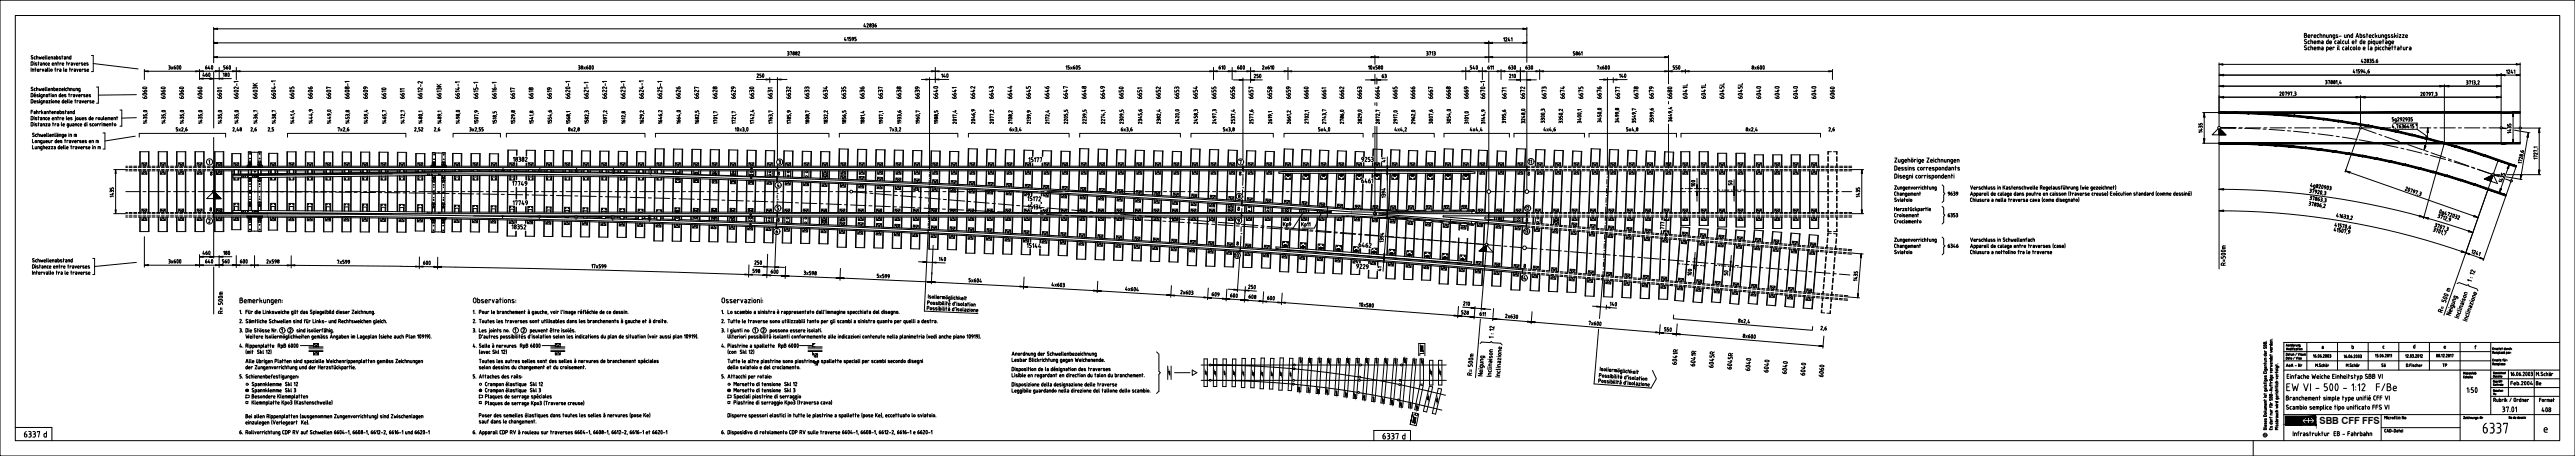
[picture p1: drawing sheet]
<svg xmlns="http://www.w3.org/2000/svg" width="1680mm" height="297mm" viewBox="0 0 1680 297" stroke-linecap="round" stroke-linejoin="round" font-family="sans-serif">
<defs><g id="words">
<text font-size="10.6" x="1619" y="283">6337</text>
<g font-size="10.1">
<text x="1156" y="245" transform="rotate(-90 1156 245)">6040</text>
<text x="1168" y="246" transform="rotate(-90 1168 246)">6040</text>
<text x="1180" y="247" transform="rotate(-90 1180 247)">6040</text>
</g>
<g font-size="9.7">
<text x="1144" y="244" transform="rotate(-90 1144 244)">6040</text>
<text x="1192" y="248" transform="rotate(-90 1192 248)">6060</text>
</g>
<text font-size="9.3" x="1093" y="65" transform="rotate(-90 1093 65)">6680</text>
<g font-size="8.8">
<text x="494" y="65" transform="rotate(-90 494 65)">6630</text>
<text x="614" y="65" transform="rotate(-90 614 65)">6640</text>
<text x="735" y="65" transform="rotate(-90 735 65)">6650</text>
<text x="855" y="65" transform="rotate(-90 855 65)">6660</text>
<text x="98" y="67" transform="rotate(-90 98 67)">6060</text>
<text x="110" y="67" transform="rotate(-90 110 67)">6060</text>
<text x="122" y="67" transform="rotate(-90 122 67)">6060</text>
<text x="134" y="67" transform="rotate(-90 134 67)">6060</text>
<text x="1151" y="67" transform="rotate(-90 1151 67)">6040</text>
<text x="1163" y="67" transform="rotate(-90 1163 67)">6040</text>
<text x="1175" y="67" transform="rotate(-90 1175 67)">6040</text>
<text x="1187" y="67" transform="rotate(-90 1187 67)">6040</text>
<text x="1199" y="67" transform="rotate(-90 1199 67)">6060</text>
<text x="1656" y="271">408</text>
</g>
<g font-size="8.4">
<text x="491" y="175">250</text>
<text x="1106" y="183" transform="rotate(-90 1106 183)">100</text>
<text x="1129" y="182" transform="rotate(-90 1129 182)">50</text>
<text x="813" y="190">250</text>
<text x="800" y="196">600</text>
<text x="812" y="197">608</text>
<text x="954" y="201">210</text>
<text x="1049" y="202">140</text>
<text x="1084" y="218">550</text>
</g>
<g font-size="7.9">
<text x="133" y="47">640</text>
<text x="145" y="47">560</text>
<text x="794" y="47">610</text>
<text x="805" y="47">600</text>
<text x="958" y="47">540</text>
<text x="983" y="47">630</text>
<text x="994" y="47">630</text>
<text x="1090" y="47">550</text>
<text x="492" y="53">250</text>
<text x="613" y="53">140</text>
<text x="817" y="53">250</text>
<text x="983" y="53">210</text>
<text x="1055" y="53">140</text>
<text x="1108" y="125" transform="rotate(-90 1108 125)">100</text>
<text x="1132" y="123" transform="rotate(-90 1132 123)">50</text>
<text x="131" y="168">460</text>
<text x="145" y="168">180</text>
<text x="133" y="174">640</text>
<text x="144" y="174">560</text>
<text x="154" y="174">600</text>
<text x="611" y="172">140</text>
<text x="803" y="170">10</text>
<text x="274" y="175">600</text>
<text x="501" y="180">600</text>
<text x="788" y="195">609</text>
<text x="824" y="198">600</text>
</g>
<g font-size="7.5">
<text x="131" y="52">460</text>
<text x="144" y="52">180</text>
<text x="15" y="286">6337 d</text>
<text x="901" y="287">6337 d</text>
</g>
<g font-size="6.6">
<text x="885" y="163">6462</text>
<text x="882" y="176">9229</text>
<text x="1552" y="241">Sä</text>
</g>
<text font-size="6.4" x="1513" y="276">SBB CFF FFS</text>
<g font-size="6.2">
<text x="289" y="65" transform="rotate(-90 289 65)">6613K</text>
<text x="421" y="65" transform="rotate(-90 421 65)">6624-1</text>
<text x="445" y="65" transform="rotate(-90 445 65)">6626</text>
<text x="457" y="65" transform="rotate(-90 457 65)">6627</text>
<text x="469" y="65" transform="rotate(-90 469 65)">6628</text>
<text x="481" y="65" transform="rotate(-90 481 65)">6629</text>
<text x="517" y="65" transform="rotate(-90 517 65)">6632</text>
<text x="529" y="65" transform="rotate(-90 529 65)">6633</text>
<text x="541" y="65" transform="rotate(-90 541 65)">6634</text>
<text x="553" y="65" transform="rotate(-90 553 65)">6635</text>
<text x="565" y="65" transform="rotate(-90 565 65)">6636</text>
<text x="577" y="65" transform="rotate(-90 577 65)">6637</text>
<text x="589" y="65" transform="rotate(-90 589 65)">6638</text>
<text x="601" y="65" transform="rotate(-90 601 65)">6639</text>
<text x="625" y="65" transform="rotate(-90 625 65)">6641</text>
<text x="637" y="65" transform="rotate(-90 637 65)">6642</text>
<text x="649" y="65" transform="rotate(-90 649 65)">6643</text>
<text x="661" y="65" transform="rotate(-90 661 65)">6644</text>
<text x="673" y="65" transform="rotate(-90 673 65)">6645</text>
<text x="685" y="65" transform="rotate(-90 685 65)">6646</text>
<text x="697" y="65" transform="rotate(-90 697 65)">6647</text>
<text x="709" y="65" transform="rotate(-90 709 65)">6648</text>
<text x="722" y="65" transform="rotate(-90 722 65)">6649</text>
<text x="758" y="65" transform="rotate(-90 758 65)">6652</text>
<text x="770" y="65" transform="rotate(-90 770 65)">6653</text>
<text x="782" y="65" transform="rotate(-90 782 65)">6654</text>
<text x="794" y="65" transform="rotate(-90 794 65)">6655</text>
<text x="806" y="65" transform="rotate(-90 806 65)">6656</text>
<text x="818" y="65" transform="rotate(-90 818 65)">6657</text>
<text x="831" y="65" transform="rotate(-90 831 65)">6658</text>
<text x="843" y="65" transform="rotate(-90 843 65)">6659</text>
<text x="878" y="65" transform="rotate(-90 878 65)">6662</text>
<text x="889" y="65" transform="rotate(-90 889 65)">6663</text>
<text x="912" y="65" transform="rotate(-90 912 65)">6665</text>
<text x="924" y="65" transform="rotate(-90 924 65)">6666</text>
<text x="936" y="65" transform="rotate(-90 936 65)">6667</text>
<text x="947" y="65" transform="rotate(-90 947 65)">6668</text>
<text x="959" y="65" transform="rotate(-90 959 65)">6669</text>
<text x="996" y="65" transform="rotate(-90 996 65)">6672</text>
<text x="1010" y="65" transform="rotate(-90 1010 65)">6673</text>
<text x="1022" y="65" transform="rotate(-90 1022 65)">6674</text>
<text x="1034" y="65" transform="rotate(-90 1034 65)">6675</text>
<text x="1046" y="65" transform="rotate(-90 1046 65)">6676</text>
<text x="1058" y="65" transform="rotate(-90 1058 65)">6677</text>
<text x="1070" y="65" transform="rotate(-90 1070 65)">6678</text>
<text x="1080" y="65" transform="rotate(-90 1080 65)">6679</text>
<text x="162" y="87">2,6</text>
<text x="282" y="87">2,6</text>
<text x="1006" y="87">4x4,6</text>
<text x="1192" y="87">2,6</text>
<text x="886" y="107">9253</text>
<text x="333" y="122">17749</text>
<text x="887" y="120">6461</text>
<text x="333" y="135">17749</text>
<text x="333" y="150">18352</text>
<text x="1187" y="217">2,6</text>
</g>
<g font-size="5.7">
<text x="901" y="52">63</text>
<text x="337" y="65" transform="rotate(-90 337 65)">6617</text>
<text x="349" y="65" transform="rotate(-90 349 65)">6618</text>
<text x="901" y="65" transform="rotate(-90 901 65)">6664</text>
<text x="746" y="82" transform="rotate(-90 746 82)">2345,6</text>
<text x="670" y="107">15177</text>
<text x="670" y="137">15134</text>
<text x="1270" y="143">6353</text>
<text x="1087" y="150" transform="rotate(-90 1087 150)">777</text>
<text x="1270" y="163">6346</text>
<text x="490" y="179">598</text>
<text x="897" y="177">41</text>
<text x="992" y="183">14</text>
<text x="952" y="206">528</text>
<text x="307" y="284">6.</text>
<text x="470" y="284">6.</text>
</g>
<g font-size="5.3">
<text x="980" y="28">1241</text>
<text x="513" y="37">37882</text>
<text x="930" y="37">3713</text>
<text x="1025" y="37">5861</text>
<text x="1438" y="87" transform="rotate(-90 1438 87)">1435</text>
<text x="1639" y="88" transform="rotate(-90 1639 88)">1435</text>
<text x="905" y="107" transform="rotate(-90 905 107)">41</text>
<text x="1269" y="128">9639</text>
<text x="994" y="138">12</text>
<text x="805" y="146">9</text>
<text x="993" y="153">13</text>
<text x="155" y="228">4.</text>
<text x="307" y="228">4.</text>
<text x="470" y="228">4.</text>
<text x="1653" y="252">Be</text>
<text x="1656" y="263">Format</text>
<text x="159" y="284" transform="rotate(-90 159 284)">6.</text>
</g>
<g font-size="4.9">
<text x="1000" y="108" transform="rotate(-90 1000 108)">11</text>
<text x="159" y="212" transform="rotate(-90 159 212)">2.</text>
<text x="311" y="212" transform="rotate(-90 311 212)">2.</text>
<text x="473" y="212" transform="rotate(-90 473 212)">2.</text>
<text x="159" y="218" transform="rotate(-90 159 218)">3.</text>
<text x="311" y="218" transform="rotate(-90 311 218)">3.</text>
<text x="473" y="218" transform="rotate(-90 473 218)">3.</text>
<text x="1592" y="240">TP</text>
<text x="159" y="248" transform="rotate(-90 159 248)">5.</text>
<text x="311" y="248" transform="rotate(-90 311 248)">5.</text>
<text x="473" y="248" transform="rotate(-90 473 248)">5.</text>
<text x="921" y="272">R</text>
</g>
<g font-size="4.4">
<text x="311" y="206" transform="rotate(-90 311 206)">1.</text>
<text x="473" y="206" transform="rotate(-90 473 206)">1.</text>
<text x="925" y="233">L</text>
</g>
<g font-size="4">
<text x="158" y="206" transform="rotate(-90 158 206)">1.</text>
<text x="1626" y="258">Vu</text>
<text x="1476" y="285">c</text>
</g>
</g></defs>
<!-- layer: AXES -->
<g fill="none" stroke="#000" stroke-width=".65">
<path d="M82 125h9M93 125h2M97 125h10M109 125h2M113 125h10M125 125h2M129 125h10M141 125h8M141 125h2M145 125h10M155 125h10M157 125h2"/>
<path d="M161 125h10M167 125h2M171 125h10M173 125h2M177 125h10M183 125h2M187 125h10M189 125h2M193 125h10M199 125h2M203 125h10M205 125h2"/>
<path d="M209 125h10M215 125h2M219 125h10M221 125h2M225 125h10M231 125h2M235 125h10M237 125h2M241 125h10M247 125h2M251 125l10 1M253 125h2"/>
<path d="M257 125h10M263 126h2M267 126h10M269 125h2M273 125h10M279 126h2M283 126h10M285 125h2M289 125h10M295 126h2M299 126h10M301 125h2"/>
<path d="M305 125h10M311 126h2M315 126l10 1M317 125h2M321 125h10M327 127h2M331 127h10M333 125h2M337 125h10M343 127h2M347 127h10M349 125h2"/>
<path d="M353 125h10M359 127h2M363 127l10 1M365 125h2M369 125h10M375 128h2M379 128h10M381 125h2M385 125h10M391 128h2M395 128h10M397 125h2"/>
<path d="M401 125h10M407 128l2 1M411 129h10M413 125h2M417 125h10M423 129h2M427 129h10M429 125h2M433 125h10M439 129h2M443 129l10 1M445 125h2"/>
<path d="M449 125h10M455 130h2M459 130h10M461 125h2M465 125h10M471 130h2M475 130l10 1M477 125h2M481 125h10M487 131h2M491 131h10M493 125h2"/>
<path d="M497 125h10M503 131l2 1M507 132h10M509 125h2M513 125h10M519 132h2M523 132l10 1M525 125h2M529 125h10M535 133h2M539 133h10M541 125h2"/>
<path d="M545 125h9M551 133h2M555 134h10M556 125l10 1M556 125h9M567 134h2M567 125h2M568 126h2M571 134l10 1M571 125h10M572 126l10 1M583 135h2"/>
<path d="M583 125h2M584 127h2M587 135h10M587 125h10M588 128h9M599 135l2 1M599 125h2M599 129h2M603 136h10M603 125h10M603 129l10 1M615 136h2"/>
<path d="M615 125h2M615 130h2M619 136l10 1M619 125h10M619 130l10 1M631 137h2M631 125h2M631 131h2M635 137l10 1M635 125h10M635 132h10M647 138h2"/>
<path d="M647 125h2M647 132l2 1M651 138h10M651 125h10M651 133l10 1M663 139h2M663 125h2M663 134h2M667 139h10M667 125h10M667 134l10 1M679 139l2 1"/>
<path d="M679 125h2M683 140h10M683 125h10M683 135l10 1M695 125h2M695 137h2M699 125h10M699 137l10 1M711 125h2M711 138h2M715 125h10M715 138l10 1"/>
<path d="M727 139h2M727 125h2M731 139l10 1M731 125h10M743 125h2M747 125h10M759 125h2M763 125h10M775 125h2M779 125h10M791 125h2M795 125h10"/>
<path d="M807 125h2M811 125h10M823 125h2M827 125h10M839 125h2M843 125h10M855 125h2M859 125h10M871 125h2M875 125h10M887 125h2M891 125h9"/>
<path d="M906 125h13M921 125h2M925 125h10M937 125h2M941 125h10M953 125h2M957 125h13M972 125h9M983 125h2M987 125h8M997 125h7M1006 125h2"/>
<path d="M1010 125h10M1022 125h2M1026 125h10M1038 125h2M1042 125h10M1054 125h2M1058 125h10M1070 125h2M1074 125h10M1086 125h2M1090 125h10M1106 125h10"/>
<path d="M1118 125h2M1122 125h10M1134 125h2M1138 125h10M1150 125h2M1154 125h10M1166 125h2M1170 125h10M1182 125h2M1186 125h10M1198 125h2M1202 125h6"/>
<path d="M695 140h2M699 140l10 1M711 141h2M715 141l10 1M727 142h2M731 142l10 1M743 143h2M743 140l2 1M747 143l10 1M747 141l10 1M759 144h2M759 142h2"/>
<path d="M763 144l10 1M763 142l10 1M775 145h2M775 143h2M779 145l10 1M779 143l10 1M791 146h2M791 144l2 1M795 146l10 1M795 145l10 1M811 147l9 1M811 146l10 1"/>
<path d="M822 148h2M823 147h2M826 148l10 1M827 147l10 1M838 149h2M839 148l2 1M842 150h10M843 149l10 1M854 150l2 1M855 150h2M858 151h10M859 150l10 1"/>
<path d="M870 152h2M871 151h2M874 152l10 1M875 151l9 1M886 153h2M886 152l2 1M890 153l9 1M890 153l10 1M903 154h6M905 154l13 1M911 155h2M915 155l10 1"/>
<path d="M920 155l2 1M924 156h10M927 156h2M931 156l10 1M936 157h2M940 157l10 1M943 157h2M947 158h10M952 158h2M956 158l13 1M963 159h6M971 159l8 1"/>
<path d="M981 160h2M985 161h8M996 162h7M1005 162h2M1009 163h10M1021 164h2M1025 164l10 1M1037 165h2M1041 165l10 1M1052 166h2M1056 167h10M1068 168h2"/>
<path d="M1072 168l10 1M1084 169h2M1088 169l10 1M1104 171h10M1116 172h2M1132 173h2M1136 173l10 1M1148 174h2M1152 175h10M1164 176h2M1168 176l10 1M1180 177h2"/>
<path d="M1184 177l10 1M1196 178h2M1200 179h7"/>
</g>
<!-- layer: SOMMIER -->
<g fill="none" stroke="#000" stroke-width=".65">
<path d="M139 110h368M139 109h368M155 111h7M161 108h-22v3h14M162 108h8M164 111h5M170 111h7M171 108h110M179 111h10M191 111h10M203 111h10M215 111h10"/>
<path d="M227 111h10M239 111h10M251 111h10M263 111h10M275 111h7M282 108h8M284 111h5M290 111h7M291 108h216v3h-64M299 111h10M311 111h10M323 111h10"/>
<path d="M335 111h10M347 111h4M353 111h4M359 111h10M371 111h4M377 111h4M383 111h10M395 111h4M401 111h4M407 111h10M419 111h4M425 111h4"/>
<path d="M431 111h10M139 139h13M152 138h-13v3h22M174 139l166 2 166 5M139 141h77l125 2 165 4M162 141h8M171 141l110 1M282 142l8 1M291 143l129 2 86 3v-3l-63-2M367 141h2M371 141h4M377 141h4"/>
<path d="M383 141l10 1M395 142h4M401 142h4M407 142h10M419 142h4M425 142l4 1M431 143h10"/>
<circle cx="490" cy="110" r=".5"/>
<circle cx="490" cy="146" r=".5"/>
</g>
<!-- layer: LAME -->
<g fill="none" stroke="#000" stroke-width=".65">
<path d="M158 114v2M162 114l147-2 116 1 82 3M162 114h183l80 1 82 2M162 114h-10M168 114l1 2M256 113l-104 1M279 113v1M287 113v1M327 110v1h2v-1M328 109v2M351 110v1h2v-1M352 109v3"/>
<path d="M375 110v2h2v-2M376 109v3M399 110v3h2v-3M399 112h-91l-156 1v3l134-2h47l92 2 82 2v-3l-82-2M400 109v4M401 112l22 1M423 110v3M424 109v5M425 110v3M152 139v-2l134 1h221v3h-82M152 139h104M158 137v1"/>
<path d="M169 137l-1 2M279 138v1M287 138v1M507 139h-368h36M309 141h198M327 141h.1M328 140v2M329 141h.1M330 141h21M351 141h.1M352 140v3M353 141h22"/>
<path d="M353 141h.1M375 141v1M376 140v3M377 141h22M377 141v1M399 141v2M400 140v4M401 141h22M401 141v2M423 141v2M424 140v4M425 141v2"/>
<circle cx="159" cy="115" r=".3"/>
<circle cx="160" cy="115" r=".2"/>
<circle cx="162" cy="115" r=".2"/>
<circle cx="165" cy="115" r=".2"/>
<circle cx="166" cy="115" r=".2"/>
<circle cx="168" cy="115" r=".2"/>
<circle cx="280" cy="114" r=".2"/>
<circle cx="282" cy="114" r=".2"/>
<circle cx="286" cy="114" r=".2"/>
<circle cx="490" cy="116" r=".5"/>
<circle cx="159" cy="138" r=".3"/>
<circle cx="160" cy="138" r=".2"/>
<circle cx="162" cy="138" r=".2"/>
<circle cx="165" cy="138" r=".2"/>
<circle cx="166" cy="138" r=".2"/>
<circle cx="168" cy="138" r=".2"/>
<circle cx="280" cy="139" r=".2"/>
<circle cx="281" cy="139" r=".2"/>
<circle cx="286" cy="139" r=".2"/>
<circle cx="490" cy="140" r=".5"/>
</g>
<!-- layer: 03 -->
<g fill="none" stroke="#000" stroke-width=".65">
<path d="M834 112l52-1 73 1h3v1h-128zM832 161l128 10-3 1-49-4-73-6h-3zM359 227h10M527 227h9M313 257l2 1v1h-2zM475 257l2 1v1h-2z"/>
<circle cx="364" cy="230" r=".6"/>
<circle cx="364" cy="225" r=".6"/>
<circle cx="532" cy="236" r=".6"/>
<circle cx="532" cy="232" r=".6"/>
<circle cx="313" cy="250" r=".7"/>
<circle cx="476" cy="250" r=".7"/>
</g>
<!-- layer: SCHI -->
<g fill="none" stroke="#000" stroke-width=".65">
<path d="M82 109h1M82 108h1M82 111h1M82 110h1M84 109h2M84 108h2M84 111h2M84 110h2M87 109h2M87 108h2M87 111h2M87 110h2"/>
<path d="M90 109h2M90 108h2M90 111h2M90 110h2M93 109h2M93 108h2M93 111h2M93 110h2M96 109h2M96 108h2M96 111h2M96 110h2"/>
<path d="M99 109h2M99 108h2M99 111h2M99 110h2M102 109h2M102 108h2M102 111h2M102 110h2M105 109h2M105 108h2M105 111h2M105 110h2"/>
<path d="M108 109h2M108 108h2M108 111h2M108 110h2M111 109h2M111 108h2M111 111h2M111 110h2M114 109h2M114 108h2M114 111h2M114 110h2"/>
<path d="M117 109h2M117 108h2M117 111h2M117 110h2M120 109h2M120 108h2M120 111h2M120 110h2M123 109h2M123 108h2M123 111h2M123 110h2"/>
<path d="M126 109h2M126 108h2M126 111h2M126 110h2M129 109h2M129 108h2M129 111h2M129 110h2M132 109h2M132 108h2M132 111h2M132 110h2"/>
<path d="M135 109h2M135 108h2M135 111h2M135 110h2M138 109h1M138 108h1v3h-1M138 110h1M507 117l130 6 173 10M507 116l173 8 130 8M507 115l173 8 130 8v3l-130-8-173-8zM507 109h489M507 110h491"/>
<path d="M811 108v3M996 111v-3h-489v3h491M996 108v3M999 111h2M999 110h2M1002 109h2M1002 108h2M1002 111h2M1002 110h2M1005 109h2M1005 108h2M1005 111h2"/>
<path d="M1005 110h2M1008 109h2M1008 108h2M1008 111h2M1008 110h2M1011 109h2M1011 108h2M1011 111h2M1011 110h2M1014 109h2M1014 108h2M1014 111h2"/>
<path d="M1014 110h2M1017 109h2M1017 108h2M1017 111h2M1017 110h2M1020 109h2M1020 108h2M1020 111h2M1020 110h2M1023 109h2M1023 108h2M1023 111h2"/>
<path d="M1023 110h2M1026 109h2M1026 108h2M1026 111h2M1026 110h2M1029 109h2M1029 108h2M1029 111h2M1029 110h2M1032 109h2M1032 108h2M1032 111h2"/>
<path d="M1032 110h2M1035 109h2M1035 108h2M1035 111h2M1035 110h2M1038 109h2M1038 108h2M1038 111h2M1038 110h2M1041 109h2M1041 108h2M1041 111h2"/>
<path d="M1041 110h2M1044 109h2M1044 108h2M1044 111h2M1044 110h2M1047 109h2M1047 108h2M1047 111h2M1047 110h2M1050 109h2M1050 108h2M1050 111h2"/>
<path d="M1050 110h2M1053 109h2M1053 108h2M1053 111h2M1053 110h2M1056 109h2M1056 108h2M1056 111h2M1056 110h2M1059 109h2M1059 108h2M1059 111h2"/>
<path d="M1059 110h2M1062 109h2M1062 108h2M1062 111h2M1062 110h2M1065 109h2M1065 108h2M1065 111h2M1065 110h2M1068 109h2M1068 108h2M1068 111h2"/>
<path d="M1068 110h2M1071 109h2M1071 108h2M1071 111h2M1071 110h2M1074 109h2M1074 108h2M1074 111h2M1074 110h2M1077 109h2M1077 108h2M1077 111h2"/>
<path d="M1077 110h2M1080 109h2M1080 108h2M1080 111h2M1080 110h2M1083 109h2M1083 108h2M1083 111h2M1083 110h2M1086 109h2M1086 108h2M1086 111h2"/>
<path d="M1086 110h2M1089 109h2M1089 108h2M1089 111h2M1089 110h2M1092 109h2M1092 108h2M1092 111h2M1092 110h2M1095 109h2M1095 108h2M1095 111h2"/>
<path d="M1095 110h2M1098 109h2M1098 108h2M1098 111h2M1098 110h2M1101 109h2M1101 108h2M1104 109h2M1104 108h2M1107 109h2M1107 108h2M1110 109h2"/>
<path d="M1110 108h2M1110 111h2M1110 110h2M1113 109h2M1113 108h2M1113 111h2M1113 110h2M1116 109h2M1116 108h2M1116 111h2M1116 110h2M1119 109h2"/>
<path d="M1119 108h2M1119 111h2M1119 110h2M1122 109h2M1122 108h2M1122 111h2M1122 110h2M1125 109h2M1125 108h2M1125 110h2M1128 109h2M1128 108h2"/>
<path d="M1128 110h2M1131 109h2M1131 108h2M1131 110h2M1134 109h2M1134 108h2M1134 111h2M1134 110h2M1137 109h2M1137 108h2M1137 111h2M1137 110h2"/>
<path d="M1140 109h2M1140 108h2M1140 111h2M1140 110h2M1143 109h2M1143 108h2M1143 111h2M1143 110h2M1146 109h2M1146 108h2M1146 111h2M1146 110h2"/>
<path d="M1149 109h2M1149 108h2M1149 111h2M1149 110h2M1152 109h2M1152 108h2M1152 111h2M1152 110h2M1155 109h2M1155 108h2M1155 111h2M1155 110h2"/>
<path d="M1158 109h2M1158 108h2M1158 111h2M1158 110h2M1161 109h2M1161 108h2M1161 111h2M1161 110h2M1164 109h2M1164 108h2M1164 111h2M1164 110h2"/>
<path d="M1167 109h2M1167 108h2M1167 111h2M1167 110h2M1170 109h2M1170 108h2M1170 111h2M1170 110h2M1173 109h2M1173 108h2M1173 111h2M1173 110h2"/>
<path d="M1176 109h2M1176 108h2M1176 111h2M1176 110h2M1179 109h2M1179 108h2M1179 111h2M1179 110h2M1182 109h2M1182 108h2M1182 111h2M1182 110h2"/>
<path d="M1185 109h2M1185 108h2M1185 111h2M1185 110h2M1188 109h2M1188 108h2M1188 111h2M1188 110h2M1191 109h2M1191 108h2M1191 111h2M1191 110h2"/>
<path d="M1194 109h2M1194 108h2M1194 111h2M1194 110h2M1197 109h2M1197 108h2M1197 111h2M1197 110h2M1200 109h2M1200 108h2M1200 111h2M1200 110h2"/>
<path d="M1203 109h2M1203 108h2M1203 111h2M1203 110h2M1206 109h2M1206 108h2M1206 111h2M1206 110h2M82 138h1M82 139h1M84 138h2M84 139h2"/>
<path d="M87 138h2M87 139h2M90 138h2M90 139h2M93 138h2M93 139h2M96 138h2M96 139h2M99 138h2M99 139h2M102 138h2M102 139h2"/>
<path d="M105 138h2M105 139h2M108 138h2M108 139h2M111 138h2M111 139h2M114 138h2M114 139h2M117 138h2M117 139h2M120 138h2M120 139h2"/>
<path d="M123 138h2M123 139h2M126 138h2M126 139h2M129 138h2M129 139h2M132 138h2M132 139h2M135 138h2M135 139h2M138 138h1v3h-1M138 139h1"/>
<path d="M507 138h303v3h-303zM507 139h303M996 138v3h2M999 138h2M999 139h2M1002 138h2M1002 139h2M1005 138h2M1005 139h2M1008 138h2M1008 139h2M1011 138h2"/>
<path d="M1011 139h2M1014 138h2M1014 139h2M1017 138h2M1017 139h2M1020 138h2M1020 139h2M1023 138h2M1023 139h2M1026 138h2M1026 139h2M1029 138h2"/>
<path d="M1029 139h2M1032 138h2M1032 139h2M1035 138h2M1035 139h2M1038 138h2M1038 139h2M1041 138h2M1041 139h2M1044 138h2M1044 139h2M1047 138h2"/>
<path d="M1047 139h2M1050 138h2M1050 139h2M1053 138h2M1053 139h2M1056 138h2M1056 139h2M1059 138h2M1059 139h2M1062 138h2M1062 139h2M1065 138h2"/>
<path d="M1065 139h2M1068 138h2M1068 139h2M1071 138h2M1071 139h2M1074 138h2M1074 139h2M1077 138h2M1077 139h2M1080 138h2M1080 139h2M1083 138h2"/>
<path d="M1083 139h2M1086 138h2M1086 139h2M1089 138h2M1089 139h2M1092 138h2M1092 139h2M1095 138h2M1095 139h2M1098 138h2M1098 139h2M1101 138h2"/>
<path d="M1101 139h2M1104 138h2M1104 139h2M1107 138h2M1107 139h2M1110 138h2M1110 139h2M1113 138h2M1113 139h2M1116 138h2M1116 139h2M1119 138h2"/>
<path d="M1119 139h2M1122 138h2M1122 139h2M1125 138h2M1125 139h2M1128 138h2M1128 139h2M1131 138h2M1131 139h2M1134 138h2M1134 139h2M1137 138h2"/>
<path d="M1137 139h2M1140 138h2M1140 139h2M1143 138h2M1143 139h2M1146 138h2M1146 139h2M1149 138h2M1149 139h2M1152 138h2M1152 139h2M1155 138h2"/>
<path d="M1155 139h2M1158 138h2M1158 139h2M1161 138h2M1161 139h2M1164 138h2M1164 139h2M1167 138h2M1167 139h2M1170 138h2M1170 139h2M1173 138h2"/>
<path d="M1173 139h2M1176 138h2M1176 139h2M1179 138h2M1179 139h2M1182 138h2M1182 139h2M1185 138h2M1185 139h2M1188 138h2M1188 139h2M1191 138h2"/>
<path d="M1191 139h2M1194 138h2M1194 139h2M1197 138h2M1197 139h2M1200 138h2M1200 139h2M1203 138h2M1203 139h2M1206 138h2M1206 139h2M82 141h1"/>
<path d="M84 141h2M87 141h2M90 141h2M93 141h2M96 141h2M99 141h2M102 141h2M105 141h2M108 141h2M111 141h2M114 141h2M117 141h2"/>
<path d="M120 141h2M123 141h2M126 141h2M129 141h2M132 141h2M135 141h2M138 141h1M507 147l172 8 130 8M507 146l173 8 129 8M507 141h303M996 146h2M996 145h2"/>
<path d="M996 141h2M999 141h2M999 148h2M999 147l2 1M999 146h2M999 145h2M1002 141h2M1002 148l2 1M1002 148h2M1002 146h2M1002 145l2 1M1005 141h2"/>
<path d="M1005 149h2M1005 148h2M1005 147h2M1005 146h2M1008 141h2M1008 149h2M1008 148h2M1008 147h2M1008 146h2M1011 141h2M1011 149h2M1011 148l2 1"/>
<path d="M1011 147h2M1011 146h2M1014 149l2 1M1014 141h2M1014 149h2M1014 147h2M1014 146l2 1M1017 150h2M1017 141h2M1017 149h2M1017 147l2 1M1017 147h2"/>
<path d="M1020 150h2M1020 141h2M1020 149h2M1020 148h2M1020 147h2M1023 150h2M1023 141h2M1023 149l2 1M1023 148h2M1023 147h2M1026 150l2 1M1026 141h2"/>
<path d="M1026 150h2M1026 148h2M1026 147l2 1M1029 151h2M1029 141h2M1029 150h2M1029 148l2 1M1029 148h2M1032 151h2M1032 141h2M1032 150h2M1032 149h2"/>
<path d="M1032 148h2M1035 151h2M1035 150l2 1M1035 141h2M1035 149h2M1035 148h2M1038 151l2 1M1038 151h2M1038 141h2M1038 149h2M1038 148l2 1M1041 152h2"/>
<path d="M1041 151h2M1041 141h2M1041 150h2M1041 149h2M1044 152h2M1044 151h2M1044 141h2M1044 150h2M1044 149h2M1047 152h2M1047 151l2 1M1047 141h2"/>
<path d="M1047 150h2M1047 149h2M1050 152l2 1M1050 152h2M1050 141h2M1050 150h2M1050 149l2 1M1053 153h2M1053 152h2M1053 141h2M1053 150l2 1M1053 150h2"/>
<path d="M1056 153h2M1056 152h2M1056 141h2M1056 151h2M1056 150h2M1059 153h2M1059 152l2 1M1059 141h2M1059 151h2M1059 150h2M1062 153l2 1M1062 153h2"/>
<path d="M1062 141h2M1062 151h2M1062 150l2 1M1065 154h2M1065 153h2M1065 151l2 1M1065 141h2M1065 151h2M1068 154h2M1068 153h2M1068 141h2M1068 152h2"/>
<path d="M1068 151h2M1071 154h2M1071 153l2 1M1071 141h2M1071 152h2M1071 151h2M1074 154l2 1M1074 154h2M1074 152h2M1074 141h2M1074 151l2 1M1077 155h2"/>
<path d="M1077 154h2M1077 152l2 1M1077 141h2M1077 152h2M1080 155h2M1080 154h2M1080 153h2M1080 141h2M1083 155h2M1083 154l2 1M1083 153h2M1083 141h2"/>
<path d="M1083 152h2M1086 155l2 1M1086 155h2M1086 153h2M1086 152l2 1M1086 141h2M1089 156h2M1089 155h2M1089 153l2 1M1089 153h2M1089 141h2M1092 156h2"/>
<path d="M1092 155h2M1092 154h2M1092 141h2M1092 153h2M1095 156h2M1095 155l2 1M1095 154h2M1095 153h2M1095 141h2M1098 156l2 1M1098 156h2M1098 154h2"/>
<path d="M1098 153l2 1M1098 141h2M1101 157h2M1101 156h2M1101 154l2 1M1101 154h2M1101 141h2M1104 157h2M1104 156h2M1104 155h2M1104 154h2M1104 141h2"/>
<path d="M1107 157h2M1107 156l2 1M1107 155h2M1107 154h2M1107 141h2M1110 157l2 1M1110 157h2M1110 155h2M1110 154l2 1M1110 141h2M1113 158h2M1113 157h2"/>
<path d="M1113 155l2 1M1113 155h2M1113 141h2M1116 158h2M1116 157h2M1116 156h2M1116 155h2M1116 141h2M1119 158h2M1119 157l2 1M1119 156h2M1119 155h2"/>
<path d="M1119 141h2M1122 158l2 1M1122 158h2M1122 156h2M1122 155l2 1M1122 141h2M1125 159h2M1125 158h2M1125 156l2 1M1125 156h2M1125 141h2M1128 159h2"/>
<path d="M1128 158h2M1128 157h2M1128 156h2M1128 141h2M1131 159h2M1131 158l2 1M1131 157h2M1131 156h2M1131 141h2M1134 159l2 1M1134 159h2M1134 157h2"/>
<path d="M1134 156l2 1M1134 141h2M1137 160h2M1137 159h2M1137 157l2 1M1137 157h2M1137 141h2M1140 160h2M1140 159h2M1140 158h2M1140 157h2M1140 141h2"/>
<path d="M1143 159l2 1M1143 158h2M1143 157h2M1143 141h2M1146 160h2M1146 158h2M1146 157l2 1M1146 141h2M1149 160h2M1149 158l2 1M1149 158h2M1149 141h2"/>
<path d="M1152 159h2M1152 158h2M1152 141h2M1155 159h2M1155 158h2M1155 141h2M1158 159h2M1158 158l2 1M1158 141h2M1161 159l2 1M1161 159h2M1161 141h2"/>
<path d="M1164 160h2M1164 159h2M1164 141h2M1167 160h2M1167 159h2M1167 141h2M1170 159l2 1M1170 141h2M1173 160h2M1173 141h2M1176 160h2M1176 141h2"/>
<path d="M1179 141h2M1182 141h2M1185 141h2M1188 141h2M1191 141h2M1194 141h2M1197 141h2M1200 141h2M1203 141h2M1206 141h2M809 164l-130-8-172-8v-3l173 8 129 8 80 6 104 8v3M809 164l80 6 104 8"/>
<path d="M809 163l184 14M809 162l80 5 107 9M996 175h-2l-1 3M997 178h2M997 177l2 1M997 176h2M997 175h2M1000 179h2M1000 178h2M1000 176h2M1000 175l2 1M1003 179h2"/>
<path d="M1003 178h2M1003 177h2M1003 176h2M1006 179h2M1006 178h2M1006 177h2M1006 176h2M1009 179h2M1009 178l2 1M1009 177h2M1009 176h2M1012 179l2 1"/>
<path d="M1012 179h2M1012 177h2M1015 180h2M1015 179h2M1015 178h2M1015 177h2M1018 180h2M1018 179h2M1018 178h2M1018 177h2M1021 179l2 1M1021 178h2"/>
<path d="M1021 177h2M1024 180h2M1024 178h2M1024 177l2 1M1027 180h2M1027 179h2M1027 178h2M1030 179h2M1030 178h2M1033 179h2M1033 178h2M1036 179h2"/>
<path d="M1039 180h2M1039 179h2M1042 180h2M1042 179h2M1045 179h2M1048 179l2 1M1051 180h2M1054 180h2M1143 160h2M1146 160l2 1M1149 161h2M1152 161h2"/>
<path d="M1152 160h2M1155 161h2M1155 160l2 1M1158 161l2 1M1158 161h2M1161 162h2M1161 161h2M1164 162h2M1164 161h2M1167 162h2M1167 161l2 1M1170 162l2 1"/>
<path d="M1170 162h2M1170 160h2M1173 163h2M1173 162h2M1173 160l2 1M1176 163h2M1176 162h2M1176 161h2M1179 163h2M1179 162l2 1M1179 161h2M1179 160h2"/>
<path d="M1182 163l2 1M1182 163h2M1182 161h2M1182 160l2 1M1185 164h2M1185 163h2M1185 161l2 1M1185 161h2M1188 164h2M1188 163h2M1188 162h2M1188 161h2"/>
<path d="M1190 164h2M1191 163l2 1M1191 162h2M1191 161h2M1194 164l1 1M1194 164h2M1194 162h2M1194 161l2 1M1196 165h2M1197 164h2M1197 162l2 1M1197 162h2"/>
<path d="M1199 165h2M1200 164h2M1200 163h2M1200 162h2M1202 165h2M1203 164l2 1M1203 163h2M1203 162h2M1205 165l3 1M1206 165h2M1206 163h2M1206 162l2 1"/>
<path d="M1021 180h2M1024 180l2 1M1027 181h2M1030 181h2M1030 180h2M1033 181h2M1033 180l2 1M1036 181l2 1M1036 181h2M1039 182h2M1039 181h2M1042 182h2"/>
<path d="M1042 181h2M1044 182h2M1045 181l2 1M1045 180h2M1047 182l2 1M1048 182h2M1048 180h2M1050 183h2M1051 182h2M1051 180l2 1M1053 183h2M1054 182h2"/>
<path d="M1054 181h2M1056 183h2M1057 182l2 1M1057 181h2M1057 180h2M1059 183l2 1M1060 183h2M1060 181h2M1060 180l2 1M1062 184h2M1062 183h2M1063 182h2"/>
<path d="M1063 181h2M1065 184h2M1065 183h2M1066 182h2M1066 181h2M1068 184h2M1068 183l2 1M1069 182h2M1069 181h2M1071 184l2 1M1071 184h2M1072 182h2"/>
<path d="M1072 181l2 1M1074 185h2M1074 184h2M1075 183h2M1075 182h2M1077 185h2M1077 184h2M1078 183h2M1078 182h2M1080 185h2M1080 184l2 1M1081 183h2"/>
<path d="M1081 182h2M1083 185l2 1M1083 185h2M1084 183h2M1084 182l2 1M1086 186h2M1086 185h2M1087 184h2M1087 183h2M1089 186h2M1089 185h2M1090 184h2"/>
<path d="M1090 183h2M1092 186h2M1092 185l2 1M1092 184h3M1093 183h2M1095 186l2 1M1095 186h2M1096 184h1M1096 183l2 1M1098 187h2M1098 186h2M1101 187h2"/>
<path d="M1101 186h2M1104 187h2M1104 186l2 1M1107 187l2 1M1107 187h2M1107 185h2M1108 184l2 1M1110 188h2M1110 187h2M1110 185l2 1M1111 185h2M1113 188h2"/>
<path d="M1113 187h2M1113 186h2M1113 185h2M1116 188h2M1116 187l2 1M1116 186h2M1116 185h2M1119 188l2 1M1119 188h2M1119 186h2M1120 185l1 1M1122 189h2"/>
<path d="M1122 188h2M1122 187h2M1122 186h2M1125 189h2M1125 188h2M1125 187h2M1125 186h2M1128 189h2M1128 188l2 1M1128 187h2M1128 186h2M1131 189l2 1"/>
<path d="M1131 189h2M1131 187h2M1131 186l2 1M1134 190h2M1134 189h2M1134 187l2 1M1134 187h2M1137 190h2M1137 189h2M1137 188h2M1137 187h2M1140 190h2"/>
<path d="M1140 189l2 1M1140 188h2M1140 187h2M1143 190l2 1M1143 190h2M1143 188h2M1143 187l2 1M1146 191h2M1146 190h2M1146 188l2 1M1146 188h2M1149 191h2"/>
<path d="M1149 190h2M1149 189h2M1149 188h2M1152 191h2M1152 190l2 1M1152 189h2M1152 188h2M1155 191l2 1M1155 191h2M1155 189h2M1155 188l2 1M1158 192h2"/>
<path d="M1158 191h2M1158 189l2 1M1158 189h2M1161 192h2M1161 191h2M1161 190h2M1161 189h2M1164 192h2M1164 191l2 1M1164 190h2M1164 189h2M1167 192l2 1"/>
<path d="M1167 192h2M1167 190h2M1167 189l2 1M1170 193h2M1170 192h2M1170 190l2 1M1170 190h2M1173 193h2M1173 192h2M1173 191h2M1173 190h2M1176 193h2"/>
<path d="M1176 192l2 1M1176 191h2M1176 190h2M1179 193l2 1M1179 193h2M1179 191h2M1179 190l2 1M1182 194h2M1182 193h2M1182 191l2 1M1182 191h2M1185 194h2"/>
<path d="M1185 193h2M1185 192h2M1185 191h2M1188 194h2M1188 193l2 1M1188 192h2M1188 191h2M1191 194l2 1M1191 194h2M1191 192h2M1191 191l2 1M1194 195h2"/>
<path d="M1194 194h2M1194 192l2 1M1194 192h2M1197 195h2M1197 194h2M1197 193h2M1197 192h2M1200 195h2M1200 194l2 1M1200 193h2M1200 192h2M1203 195l2 1"/>
<path d="M1203 195h2M1203 193h3M1203 192l3 1"/>
</g>
<!-- layer: BEM -->
<g fill="none" stroke="#000" stroke-width=".65">
<path d="M139 28h832M139 37h832M139 27v14M551 24v2h1M552 26v1M553 25v-1v3M555 24h-1v1l1 1-1 1M557 26l-1-1v-1a1.5 1.5 0 0 1 0 3M558 24v1l1 1-1 1M897 37h2v1zM897 36v6M969 37h2l-2 1z"/>
<path d="M971 37h118M971 27v14M1089 36v19M94 46h873M94 46h3v1zM94 45v7M110 43h1v1M110 44h1M111 44h.1M111 44l-1 1M112 44l1 1M113 44l-1 1"/>
<path d="M114 44v1zM114 43v1M116 45h.1M116 43v2M116 43h-1l1 2M117 45h1M117 45l1-2v2M128 46h2l-2 1zM133 51h18M139 47v36M142 59a1.4 1.4 0 0 1 1 0 1.4 1.4 0 0 1 1 1 1.6 1.6 0 0 1-2-1zM145 57h-3v1"/>
<path d="M153 59a1.4 1.4 0 0 1 1 0 1.4 1.4 0 0 1 1 1 1.4 1.4 0 0 1-1 0 1.4 1.4 0 0 1-1-1zM154 55v1M155 57v1l-2-1v1M165 56h3M165 54l2 2M165 59a1.4 1.4 0 0 1 2 0 1.4 1.4 0 0 1 1 1 1.4 1.4 0 0 1-2 0 1.4 1.4 0 0 1-1-1zM166 58v-1h1l1 1M166 57a.6 .6 0 0 0-1 0v1M168 54l-2 1M177 59a1.4 1.4 0 0 1 2 0 1.4 1.4 0 0 1 1 1 1.4 1.4 0 0 1-2 0 1.4 1.4 0 0 1-1-1zM179 57h1M179 54v1"/>
<path d="M179 56v2l-2-1M180 53h-3h1M189 59a1.4 1.4 0 0 1 2 0 1.4 1.4 0 0 1 1 1 1.6 1.6 0 0 1-3-1zM191 57h1v1M191 57l-1 1h-1v-1M201 57l1 1M201 59a1.4 1.4 0 0 1 2 0 1.4 1.4 0 0 1 1 1 1.4 1.4 0 0 1-2 0 1.4 1.4 0 0 1-1-1zM202 57v1M202 57h1a.6 .6 0 0 1 1 0 .7 .7 0 0 1-1 1h-1M213 59a1.4 1.4 0 0 1 2 0 1.4 1.4 0 0 1 1 1 1.4 1.4 0 0 1-2 0 1.4 1.4 0 0 1-1-1zM216 57h-3v1M225 59a1.4 1.4 0 0 1 2 0 1.4 1.4 0 0 1 1 1 1.4 1.4 0 0 1-2 0 1.4 1.4 0 0 1-1-1z"/>
<path d="M227 55v1M228 53h-3l1 1M237 59a1.4 1.4 0 0 1 2 0 1.4 1.4 0 0 1 1 1 1.4 1.4 0 0 1-2 0 1.4 1.4 0 0 1-1-1zM237 57h2l-1 1a.7 .7 0 0 1-1 0 .7 .7 0 0 1 0-1zM239 57l1 1M249 58a1.4 1.4 0 0 1 2-1 1.4 1.4 0 0 1 1 1 1.4 1.4 0 0 1-2 1 1.4 1.4 0 0 1-1-1zM252 59h-3l1 1M264 59h-3l1 1M264 58h-3h1M274 55v1M275 59h-2v1M275 57v1l-2-1v1"/>
<path d="M275 53v1l-2-1v1M299 57h1M299 55v1M299 57v1h-2M300 59h-3l1 1M300 53h-3l1 1M311 57h1v1M311 55v1M311 57l-1 1h-1v-1M312 59h-3l1 1M312 54h-3h1M321 58h1"/>
<path d="M323 57a.7 .7 0 0 1 1 1 .6 .6 0 0 1-1 0h-1M323 55v1M323 57l-1 1M324 59h-3l1 1M324 54h-3h1M357 57h2l-1 1a.7 .7 0 0 1-1 0 .7 .7 0 0 1 0-1zM359 57l1 1M360 59h-3l1 1M369 57a1.4 1.4 0 0 1 2-1 1.4 1.4 0 0 1 1 2 1.4 1.4 0 0 1-2 0 1.4 1.4 0 0 1-1-1zM371 55v1M372 59v1l-2-1h-1l1 1M372 53h-3l1 1"/>
<path d="M377 43h1v1M378 44h.1M378 44l-1 1M379 44l1 1v-1M379 44h1M381 44l1 1M381 59l1 1M382 44l-1 1M383 44h1l-1 1zM383 55v1M383 43v1M384 59v1l-2-1h-1"/>
<path d="M384 57h-3l1 1M384 54h-3h1M385 43v1v1l-1-1zM387 43v2M387 43l-1 1v1h1M395 55v1M396 59v1l-2-1h-1l1 1M396 57v1l-3-1 1 1M396 53h-3l1 1M405 58v-1a.6 .6 0 0 1 1 0h1l1 1M405 59l1 1M406 57v1"/>
<path d="M407 55v1M408 59v1l-2-1h-1M408 53h-3l1 1M429 57v1h1v-1h1l1 1M429 59l1 1M431 55v1M432 59v1l-2-1h-1M432 53h-3l1 1M493 52h20M502 60v-1h1l1 1M502 59a.6 .6 0 0 0-1 0v1M504 57h-3l1 1"/>
<path d="M507 52l3-1v1zM507 51v53M601 52h18M606 51v60M610 46h3v1zM610 44v8M695 43h1v2M698 43h-1v1h1M698 44l-1 1M698 44l1 1M699 44l-1 1M700 44h1v1h-1z"/>
<path d="M701 43l-1 1M703 43v2M703 43l-1 1v1h1M705 43h-1v1h1M705 44l-1 1M742 59v1h1l1-1h1M745 57h-3l1 1M745 59v1M792 44v8M804 44v8M805 52h19M808 52h3h-3z"/>
<path d="M811 51v53M824 43h1l-1 2h1M825 44l1 1M826 44l-1 1M828 43l-1 1M829 43v2M831 43v1v1l-1-1zM840 46h3v1zM840 44v8M862 59l2 1M864 60h.1M864 59v1"/>
<path d="M865 59a.6 .6 0 0 1 0 1M865 57h-3l1 1M891 52h14M893 43v2M894 43l1 1v1l-1-1zM895 52h2h-2zM896 44l1 1M897 44l-1 1M897 48v7M898 52h3zM898 51v4M898 43v1h1"/>
<path d="M899 44l-1 1M899 44v1M899 44h1M900 44v1h-1M901 43l1 1v1l-1-1zM956 44v8M966 57a1.4 1.4 0 0 1 2-1 1.4 1.4 0 0 1 1 2 1.4 1.4 0 0 1-2 0 1.4 1.4 0 0 1-1-1zM967 46h122M967 44v8M968 55v1M969 59h-3v1M969 53h-3l1 1"/>
<path d="M971 47v77M971 43v1h1v1h-1M972 43h1v2M974 43v2M979 45v7M983 59h-3v1M983 57h-3l1 1M984 52h18M996 52h3zM1004 45v7M1042 43h1v2M1043 52h19"/>
<path d="M1044 44l1 1M1045 44l-1 1M1046 44v1zM1046 52h3h-3zM1046 43v1M1048 43v1v1l-1-1zM1049 51v63M1049 43l1 1v1h-1M1049 43v2M1100 46h95M1100 59h1M1100 58v2l-2-1"/>
<path d="M1101 57h-3l1 1M1101 55v1h-3M1112 59h1M1112 58v2l-2-1M1113 57h-3l1 1M1113 55v1h-3M1122 57v1h1l1-2 1 1v1M1124 59h1M1124 58v2l-2-1M1125 54v1h-3M1136 59h1M1136 58v2l-2-1"/>
<path d="M1136 56l-1 1v1h-1v-1M1136 56l1 1M1137 54v1h-3M1137 57v1M1145 44l1 1M1146 44l-1 1M1147 44v1zM1147 43v1M1149 43v1v1l-1-1zM1150 43l1 1v1l-1-1zM1195 45v7M1448 56h3v1z"/>
<path d="M1448 49l3-1v1zM1448 48v25M1448 49h184M1448 56h184M1489 60l1 1v1l-1-1zM1497 60h1l-1 1M1517 52l1 1M1517 53h1M1518 53v1l-1 1M1519 53l1-1-1 3M1524 53l1-1v3M1526 55h-1"/>
<path d="M1527 52l-1 2h2M1527 54v1M1536 45l-1 2h1M1536 47v1M1537 46l1-1v3M1539 45h-1v1h1v1M1539 47l-1 1M1541 47l-1-1 1-1v2M1541 46l-1 2M1542 45v2h1M1543 47v1M1544 48h.1"/>
<path d="M1545 47v1l1-1M1545 46v1M1545 46h.1M1545 46l1 1M1546 45l-1 1M1592 56h3h3v1l-3-1-3 1zM1595 55v38M1609 53h1v1M1609 54h1M1610 54v1h-1M1611 53h1l-1 2M1613 53v2"/>
<path d="M1614 53h1l-1 1M1614 54h.1M1614 54l1 1h-1M1616 55h.1M1616 53h1l-1 2h1M1629 56h3l-3 1zM1629 48l3 1h-3zM1632 48v35M94 72v1M94 72h2l-2 1M95 77l-1-1v1M95 77h.1"/>
<path d="M95 78h1M95 76l1 1M95 75h1v1M95 76v1M95 75v1h-1v-1M95 78v1h-1M96 74h.1M106 75v1h1v-1l1 1M106 72h1h1l-2 1zM107 77h.1M107 77l-1-1v1M107 77l1-1v1"/>
<path d="M107 78h1M107 78v1h-1M108 74h.1M118 72v1M118 72h2l-2 1M119 77l-1-1v1M119 77h.1M119 78h1M119 76v1M119 75v1h-1v-1M119 78v1h-1M119 76l1 1"/>
<path d="M119 75l1 1M120 74h.1M130 75v1h1v-1l1 1M130 72h1h1l-2 1zM131 77l-1-1v1M131 77h.1M131 77l1-1v1M131 78h1M131 78v1h-1M132 74h.1M142 63l1 1M142 61l1 1"/>
<path d="M142 75v1h1l1-1 1 1M142 72v1M143 72h2l-2 1M143 77l1-1 1 1M143 77h.1M143 77v-1l-1 1M144 78h1M144 63a.6 .6 0 0 1 1 0 .7 .7 0 0 1-1 1h-1M144 61a.6 .6 0 0 1 1 0 .7 .7 0 0 1-1 1h-1v-1M144 63l-1 1M144 61h-1M144 78v1h-2"/>
<path d="M145 74h.1M153 63l1 1M153 61l1 1M153 72v1M153 72h2l-2 1M154 77h.1M154 77l-1-1v1M154 78h1M154 63a.6 .6 0 0 1 1 0 .6 .6 0 0 1 0 1h-1M154 61a.6 .6 0 0 1 1 0 .6 .6 0 0 1 0 1h-1v-1M155 63l-1 1M155 61h-1"/>
<path d="M155 78v1h-2M155 76l-1 1M155 75l-1 1h-1v-1M155 76v1M155 75v1M155 74h1M165 63l1 1M165 61l1 1M166 75l1 1M167 77l-1-1v1M167 77l1-1v1M167 77h.1"/>
<path d="M167 78h1M167 63a.6 .6 0 0 1 1 0 .7 .7 0 0 1-1 1h-1M167 61a.6 .6 0 0 1 1 0 .7 .7 0 0 1-1 1h-1v-1M167 63l-1 1M167 61h-1M167 75h1l-1 1M167 74v2M167 78v1h-1M168 72h-2v1M168 74h.1M177 63l1 1M177 61l1 1"/>
<path d="M178 63h1a.6 .6 0 0 1 1 0 .7 .7 0 0 1-1 1h-1zM178 61h1a.6 .6 0 0 1 1 0 .7 .7 0 0 1-1 1h-1zM179 77h.1M179 77l-1-1v1M179 77l1-1v1M179 78h1M179 78v1h-1M180 72h-2v1M180 74h.1M189 63l1 1M189 61l1 1M190 63h1a.6 .6 0 0 1 1 0 .7 .7 0 0 1-1 1h-1z"/>
<path d="M190 61h1a.6 .6 0 0 1 1 0 .7 .7 0 0 1-1 1h-1zM191 78h1M191 76h1M191 72h1M191 78v1h-1M191 76v1h-1M191 72v1h-1M192 75h-2M192 74h.1M201 63l1 1M201 61l1 1M202 61v1"/>
<path d="M202 64h.1M202 64l1-1a.6 .6 0 0 1 1 0 .7 .7 0 0 1-1 1h-1M202 61h1a.6 .6 0 0 1 1 0 .7 .7 0 0 1-1 1h-1M203 71l-1 1h1M203 71l1 1M203 78h1M203 76h1M203 74h1M203 71v1M203 78v1h-1M203 76v1h-1M203 74v1h-1"/>
<path d="M204 73h.1M213 63l1 1M213 61l1 1M214 74h1M214 74v1M214 63h1a.6 .6 0 0 1 1 0 .7 .7 0 0 1-1 1h-1zM214 61h1a.6 .6 0 0 1 1 0 .7 .7 0 0 1-1 1h-1zM215 74l1 1M215 74l-1 1M215 78h1M215 76h1M215 78v1h-1"/>
<path d="M215 76v1h-1M216 72h-2h2M216 72h.1M216 73v1M225 63l1 1M225 61l1 1M226 76v1h1v-1l1 1M226 61v1M226 64h.1M226 64l1-1a.6 .6 0 0 1 1 0 .7 .7 0 0 1-1 1h-1M226 61h1a.6 .6 0 0 1 1 0 .7 .7 0 0 1-1 1h-1M227 75h-1v1"/>
<path d="M227 75h.1M227 75h1v1M227 78h1M227 78v1h-1M228 74h.1M237 63l1 1M237 61l1 1M238 76v1h1v-1l1 1M238 75h1h-1M238 76h.1M238 74v1M238 63h1a.6 .6 0 0 1 1 0 .7 .7 0 0 1-1 1h-1z"/>
<path d="M238 61h1a.6 .6 0 0 1 1 0 .7 .7 0 0 1-1 1h-1zM239 74l1 1M239 78h1M239 72h1M239 78v1h-1M239 72v1l-1-1M240 74h.1M249 63l1 1M249 61l1 1M250 77h1M250 61v1M250 64h.1"/>
<path d="M250 64l1-1a.6 .6 0 0 1 1 0 .7 .7 0 0 1-1 1h-1M250 61h1a.6 .6 0 0 1 1 0 .7 .7 0 0 1-1 1h-1M251 76h1v1h-1zM251 78h1M251 75h1v1M251 75v1h-1v-1M251 78v1h-1M252 72h-2v1M252 74h.1M261 63l1 1M261 61l1 1M262 64l1-1a.6 .6 0 0 1 1 0 .7 .7 0 0 1-1 1h-1"/>
<path d="M262 61h1a.6 .6 0 0 1 1 0 .7 .7 0 0 1-1 1h-1v-1M263 78h1M263 78v1h-1M264 77l-2-1v1M264 75v1l-2-1v1M264 72h-2v1M264 74h.1M273 63l1 1M273 61l1 1M274 64v-1a.6 .6 0 0 1 1 0 .6 .6 0 0 1 0 1h-1M274 61a.6 .6 0 0 1 1 0 .6 .6 0 0 1 0 1h-1v-1M274 78h1"/>
<path d="M275 78v1h-2M275 75h-2h2M275 75h.1M275 72h-2l1 1M275 74h1M286 75h1h-1M286 76h.1M286 74v1M287 74l1 1M287 78h1M287 78v1h-1M288 72h-2v1"/>
<path d="M288 74h.1M297 63l1 1M297 61l1 1M298 77l1-1v1h-1zM298 72v1M298 72h2M299 76l1 1M299 78h1M299 63a.6 .6 0 0 1 1 0 .7 .7 0 0 1-1 1h-1M299 61a.6 .6 0 0 1 1 0 .7 .7 0 0 1-1 1h-1v-1M299 63l-1 1M299 61h-1"/>
<path d="M299 75h.1M299 76h.1M299 74v1M299 78v1h-1M299 74l1 1h-1M300 72l-1 1h-1M300 74h.1M309 63l1 1M309 61l1 1M310 78v1h1v-1l1 1M310 77h1h1h-1zM310 73h.1"/>
<path d="M311 72h-1v1M311 72l1 1M311 72l-1 1M311 63a.6 .6 0 0 1 1 0 .7 .7 0 0 1-1 1h-1M311 61a.6 .6 0 0 1 1 0 .7 .7 0 0 1-1 1h-1M311 63l-1 1M311 61l-1 1M312 75h-2v1M312 74h.1M321 63l1 1M321 61l1 1M323 63a.6 .6 0 0 1 1 0 .7 .7 0 0 1-1 1h-1"/>
<path d="M323 61a.6 .6 0 0 1 1 0 .7 .7 0 0 1-1 1h-1v-1M323 63l-1 1M323 61h-1M323 78v1h-1v-1M323 75v1M323 73v1h-1v-1M323 78l1 1M323 75l1 1h-1M323 73l1 1M324 77h-2v1M324 74v1M334 78v1h1v-1l1 1"/>
<path d="M334 75h1l-1 1zM335 75l1 1M335 73h.1M335 73v-1l1 1h-1M336 77v1l-2-1v1M336 74h.1M346 78v1h1v-1l1 1M347 77h1M347 76v2l-1-1M348 75h-2v1M348 74h.1M357 63l1 1"/>
<path d="M357 61l1 1M358 78v1h1v-1l1 1M358 77v1h1v-1l1 1M358 72l1 1M358 63h1a.6 .6 0 0 1 1 0 .7 .7 0 0 1-1 1h-1zM358 61h1a.6 .6 0 0 1 1 0 .7 .7 0 0 1-1 1h-1zM359 75h1M359 72v1M359 72l1 1h-1M359 75v1l-1-1M360 74h.1M369 63l1 1"/>
<path d="M369 61l1 1M370 78v1h1v-1l1 1M370 77h1M370 63h1a.6 .6 0 0 1 1 0 .7 .7 0 0 1-1 1h-1zM370 61h1a.6 .6 0 0 1 1 0 .7 .7 0 0 1-1 1h-1zM371 77h1h-1M371 76v2M372 73h-2M372 74h.1M381 63l1 1M381 61l1 1M382 78v1h1v-1l1 1"/>
<path d="M382 61v1M382 64h.1M382 64l1-1a.6 .6 0 0 1 1 0 .7 .7 0 0 1-1 1h-1M382 61h1a.6 .6 0 0 1 1 0 .7 .7 0 0 1-1 1h-1M383 73l-1-1v1M383 73h.1M383 73l1-1v1M383 78h.1M383 77h1h-1M384 75v1l-2-1v1M384 74h.1M393 63l1 1"/>
<path d="M393 61l1 1M394 78v1h1v-1l1 1M394 77h1h-1M394 77h.1M394 63h1a.6 .6 0 0 1 1 0 .7 .7 0 0 1-1 1h-1zM394 61h1a.6 .6 0 0 1 1 0 .7 .7 0 0 1-1 1h-1zM395 76l1 1M396 75h-2v1M396 72v1l-2-1v1M396 74h.1M405 63l1 1M405 61l1 1"/>
<path d="M406 78l1 1M406 61v1M406 64h.1M406 64l1-1a.6 .6 0 0 1 1 0 .7 .7 0 0 1-1 1h-1M406 61h1a.6 .6 0 0 1 1 0 .7 .7 0 0 1-1 1h-1M407 78h1v1h-1zM408 77h-2v1M408 75v1l-2-1v1M408 74v1M418 78l1 1M419 78h1v1h-1zM419 75h-1v1"/>
<path d="M419 75l1 1M419 75l-1 1M420 77v1l-2-1v1M420 72v1l-2-1v1M420 74h.1M429 63l1 1M429 61l1 1M430 78l1 1M430 75l1 1M430 61v1M430 64h.1M431 78h1v1h-1z"/>
<path d="M431 77h1M431 63a.7 .7 0 0 1 1 0 .7 .7 0 0 1-1 1h-1M431 61a.6 .6 0 0 1 1 0 .7 .7 0 0 1-1 1h-1M431 63l-1 1M431 61h-1M431 74v2M431 75h1l-1 1M431 76v2l-1-1M432 72v1l-2-1v1M432 74h.1M442 78l1 1M442 77h1"/>
<path d="M442 72h1h1l-2 1zM443 78h1v1h-1zM443 75h1M443 77h1h-1M443 76v2M443 75v1l-1-1M444 74h.1M454 78l1 1M455 79h.1M455 77h.1M455 72v1h-1v-1M455 78h.1"/>
<path d="M455 78v1M455 78l1 1h-1M455 77h1h-1M455 72l1 1M456 75v1l-2-1v1M456 74h.1M466 77h1h1h-2zM468 79l-2-1v1M468 75h-2v1M468 73h-2v1M468 74v1M480 79l-2-1v1"/>
<path d="M480 77v1l-2-1v1M480 75h-2v1M480 73h-2v1M480 74v1M491 72h1M491 77h1M491 76v2l-1-1M491 72v1l-1-1M492 79l-2-1v1M492 75v1l-2-1v1M492 74h.1M501 63l1 1"/>
<path d="M501 61l1 1M502 77h1M503 75v1M503 75h-1v1M503 75h1v1M503 63a.6 .6 0 0 1 1 0 .7 .7 0 0 1-1 1h-1M503 61a.6 .6 0 0 1 1 0 .7 .7 0 0 1-1 1h-1v-1M503 63l-1 1M503 61h-1M503 77h1h-1M503 76v2M504 79l-2-1v1"/>
<path d="M504 73l-2-1v1M504 74h.1M514 75v1h1v-1h1v1M514 73h.1M515 72h-1v1M515 72l1 1M515 72l-1 1M515 78h.1M515 77h1h-1M516 79l-2-1v1M516 74h.1M528 77h-2h2"/>
<path d="M528 77h.1M528 73l-2-1v1M528 74h.1M539 77h.1M539 77h-1v1M539 77h1v1M540 75v1l-2-1v1M540 72v1l-2-1v1M540 74h.1M550 77v1h1v-1l1 1M550 72v1h1v-1h1v1M550 75l1 1"/>
<path d="M551 75h1l-1 1zM552 74h.1M563 73h1M563 78h.1M563 77h1h-1M563 72v2l-1-1M564 75h-2v1M564 74v1M574 78h1M574 78v1M575 78l1 1M575 78l-1 1"/>
<path d="M576 77h-2h2M576 77h.1M576 75h-2v1M576 73h-2M576 74h.1M586 72l1 1M586 79l1-1v1h-1zM587 75v1M587 77h.1M587 77h-1M587 75h-1v1M587 77h1"/>
<path d="M587 75h1v1M587 78l1 1M587 73l1-1h-1v1M588 74h.1M598 77h1M598 75h1h1l-2 1zM599 78l-1 1M599 78l1 1M599 77h1h-1M599 76v1M600 73l-2-1v1M600 74h.1"/>
<path d="M610 79l1-1v1h-1zM611 78l1 1M611 77h.1M611 75v1M611 72v1h-1v-1M611 77h1h-1M611 75h1l-1 1M611 72l1 1M612 74h.1M622 78h1h1l-1 1zM623 72h1M623 72v1h-1"/>
<path d="M624 80v1l-2-1M624 77h-2M624 75h-2v1M624 74h.1M634 74l1 1M634 71h1M634 71v1M635 75h.1M635 74l1 1h-1M635 71l1 1M635 76h1M635 71v1"/>
<path d="M635 72h.1M636 76v1h-2M636 78h-2h2M636 78h.1M636 80v1l-2-1v1M636 73h1M646 78h1h1l-1 1zM648 80v1l-2-1v1M648 77l-2-1v1M648 75l-2-1v1M648 72v1l-2-1v1M648 73l1 1"/>
<path d="M658 77h1h1h-1zM660 80v1l-2-1v1M660 78h-2v1M660 72v1l-2-1v1M660 74h1M671 73h.1M671 77l-1 1M671 77h1M671 75v1l-1-1a1.3 1.3 0 0 1 2 1M671 72v1M672 80v1l-2-1v1M672 78h-2l1 1"/>
<path d="M672 77v1M672 74h1M672 73a1.2 1.2 0 0 0-1-1 1.2 1.2 0 0 0-1 1h1M683 72h1M684 72v1h-2M684 80v1l-2-1 1 1M684 78h-2l1 1M684 77h-2v1M684 75v1l-2-1 1 1M684 74h1M694 74v1h1l1-1 1 1M694 72v1h1l1-1 1 1"/>
<path d="M694 78l1 1M694 76h2l1 1h-2zM697 80v1l-2-1h-1M697 78v1l-2-1h-1M697 73v1M706 72v1h1l1-1 1 1M707 74h1M707 74l-1 1h1M707 77h.1M707 77v-1l-1 1M707 77l1-1 1 1M708 74l1 1"/>
<path d="M708 74l-1 1M709 80v1l-2-1v1M709 78v1l-2-1v1M709 73v1M720 74h1M720 74v1h-2M721 80v1l-2-1v1M721 78v1l-2-1v1M721 77l-3-1 1 1M721 72h-3h1M721 73h.1M731 72v1h1v-1h1v1"/>
<path d="M731 76h1l1 1h-1zM731 74h1v1h-1zM732 78h-1v1M732 78v1M732 78h1v1M732 74l1 1M733 80v1l-2-1v1M733 73v1M742 63l1 1M742 61l1 1M744 63a.6 .6 0 0 1 1 0 .7 .7 0 0 1-1 1h-1zM744 61a.6 .6 0 0 1 1 0 .7 .7 0 0 1-1 1h-1z"/>
<path d="M756 78v1M756 78h-1v1M756 72h1M756 78h.1M756 76v1M756 71v2l-1-1M757 78v1M757 76v1M757 80v1l-2-1v1M757 74v1l-2-1v1M757 73l1 1M767 76v1"/>
<path d="M767 74h1l1 1h-1zM767 72l1-1 1 1h-1zM768 78h1M769 78v1l-2-1M769 80v1l-2-1M769 76v1l-2-1M769 73h1M779 76v1h1v-1h1v1M779 72h.1M779 72l2-1v1M780 72h.1M780 78h1"/>
<path d="M781 78v1l-2-1M781 80v1l-2-1v1M781 72h.1M781 73h1M791 72h.1M791 72l2-1v1M792 72h.1M792 76v1l-1-1a1.4 1.4 0 0 1 2 1M792 78h1M793 78v1l-2-1M793 80v1l-2-1v1M793 75l-2-1v1"/>
<path d="M793 73h1M793 72h.1M803 78v1h1l1-1 1 1M803 77h.1M803 77l1-1v1M804 77h.1M804 77l1-1 1 1M805 72h1M805 71v2l-2-1M806 80v1l-2-1v1M806 75l-3-1 1 1M806 73v1"/>
<path d="M815 78v1h1v-1M815 72l1 1M816 78h1h1M816 72a.6 .6 0 0 1 1 0 .6 .6 0 0 1 0 1h-1zM817 80v1l-1-1v1M817 77l-2-1 1 1M817 75l-2-1 1 1M817 78v1M817 73l1 1M828 78v1M829 78h1l-2 1zM829 75l-1 1-1-1a1.6 1.6 0 0 1 3 1"/>
<path d="M830 73h-3h1M830 74h.1M830 80v1l-2-1v1M830 77h-3h1M840 73h.1M840 78l1 1M840 76l1 1M841 78a.6 .6 0 0 1 1 0 .6 .6 0 0 1 0 1h-1v-1M841 77v-1l1 1h-1M842 80v1l-2-1M842 75h-2M842 72v1l-2-1v1"/>
<path d="M842 74h.1M851 80h1M851 75h1M851 76h2h1l-2 1zM854 79v1l-2-1-1 1M854 78h-3l1 1M854 74v1l-2-1-1 1M854 72h-3l1 1M854 73h.1M862 63l2 1M862 61l2 1M864 64h.1"/>
<path d="M864 62h.1M864 75h.1M864 75l-1-1v1M864 76h1M864 63v1M864 61v1M864 76v1h-1M864 74v1M865 63a.6 .6 0 0 1 0 1M865 61a.6 .6 0 0 1 0 1M865 74v1M865 80v1l-2-1v1"/>
<path d="M865 78h-2v1M865 72l-2-1v1M865 73h1M874 75h1M874 72l1 1 1-1M874 72h2M875 75h1M876 76l-1 1h1M876 74l-1 1M876 76l1 1h-1M876 74l1 1h-1M877 72h.1"/>
<path d="M877 80v1l-2-1h-1l1 1M877 78h-3l1 1M877 73v1M886 72h2M887 74l-1 1h1M887 74l1 1M887 74v1M887 79h1M888 78h-1v1M888 78v1M888 72h-2M888 72h.1"/>
<path d="M888 79v1h-2M888 76v1l-2-1v1M888 73h1M897 67v2M898 67v2M900 80v1l-2-1v1M900 77l-2-1v1M900 74v1l-2-1v1M900 72h-2v1M900 73v1M909 72h2v1h-1zM910 79h.1"/>
<path d="M910 78h-1l1 1M910 78h2M910 78v1M911 79v1h-2h1M911 76h-2l1 1M911 75h-2v1M911 74h1M921 76l1 1M921 72h1h1l-1 1zM921 79h1M922 76h1v1h-1zM922 78h-1v1"/>
<path d="M922 78l1 1M922 78v1M923 80v1l-2-1v1M923 74v1l-2-1v1M923 74h1M932 72l1 1M932 78h.1M932 76v1M933 78h2h-2M933 77h2M933 76h1l1 1M933 80h-1"/>
<path d="M933 73h1M933 80h.1M934 79l-1 1M934 72h-1v1M934 79l1 1M934 72h1l-1 1M935 75l-3-1 1 1M935 73h.1M944 76v1h1l1-1v1M944 80h.1M944 78h1h1l-1 1zM944 72l1-1 1 1h-1z"/>
<path d="M944 80l2-1v1M945 80h.1M945 74h1M946 74v1h-2M946 80h.1M946 73h1M956 77h1h1h-1zM956 73h1h1l-1 1zM958 78h-2v1M958 75h-2v1M958 74v1M966 63l1 1"/>
<path d="M966 61l1 1M967 63h1a.6 .6 0 0 1 1 0 .7 .7 0 0 1-1 1h-1zM967 61h1a.6 .6 0 0 1 1 0 .7 .7 0 0 1-1 1h-1zM968 72l-1 1v-1a1.3 1.3 0 0 1 2 0M968 75h1M968 77h1M968 76v2l-2-1M968 74v2l-2-1M969 78h-3l1 1M969 73v1M980 63l1 1M980 61l1 1"/>
<path d="M980 74v1h1l1-1v1M980 72l1 1M981 76l-1 1h1v-1M981 80h.1M981 80l-1-1v1M981 64h1M981 62h1M981 76l1 1M982 72v1M982 79h.1M982 79l-1 1M982 72l-1 1h1"/>
<path d="M982 79v1M982 63h-1v1M982 61h-1v1M982 63a.7 .7 0 0 1 1 1 .6 .6 0 0 1-1 0M982 61a.6 .6 0 0 1 1 0 .7 .7 0 0 1-1 1M982 78h-2h1M982 73l1 1M993 78h.1M993 71h1l1 1h-1zM994 80h.1M994 80l-1-1v1M994 80l1-1v1"/>
<path d="M994 76h1M994 75v2l-1-1M995 77v1l-2-1v1M995 73h.1M1005 76l2-1 1 1h-2zM1005 74h2h1l-2 1zM1006 79l-1 1M1006 78v-1l-1 1M1006 72v-1l-1 1M1006 72h.1M1006 78h.1M1006 79v1"/>
<path d="M1007 79h1v1M1007 77h1v1M1007 71h1v1M1007 79h-1M1007 77l-1 1M1007 71l-1 1M1008 73h.1M1017 76v1h1l1-1v1M1017 75v-1h1l1 1M1017 74h2M1018 80l-1-1v1M1018 78l-1-1v1"/>
<path d="M1018 80l1-1v1M1018 78l1-1v1M1018 78h.1M1018 80h.1M1019 71v1l-1-1-1 1M1019 73h1M1029 76l2-1v1h-1zM1029 74h2h-1zM1030 80h.1M1030 80l-1-1v1M1030 80l1-1v1M1030 77h1"/>
<path d="M1031 77v1h-2M1031 71h-2l1 1M1031 73h1M1042 75v1h1l1-1 1 1M1042 73v1M1042 71h.1M1043 73l2 1h-2M1043 71h2h-2M1043 79l-1 1M1043 79h.1M1043 79h1l1 1M1044 77h1"/>
<path d="M1044 77v1l-2-1M1045 72h.1M1054 75h1v1h-1zM1054 73h1v1h-1zM1055 79h-1v1M1055 79h.1M1055 79h1v1M1055 75l1 1M1055 73l1 1M1055 77h1M1056 77v1l-2-1M1056 72h1"/>
<path d="M1065 77v1h1v-1h1v1M1065 74l1-1v1h-1zM1066 79v1M1066 79h-1v1M1066 79h1v1M1066 73l1 1M1066 76h1M1067 75v1h-2M1067 71h-2v1M1067 73h1M1076 71l1 1M1077 74l1-1v1h-1z"/>
<path d="M1077 79h.1M1077 79l-1 1M1078 75h-2l1 1 1-1M1078 75l1 1M1078 73l1 1M1078 75v1M1078 79h1v1M1078 77h1v1M1078 71h1l-2 1M1078 79h-1M1078 77l-1 1h-1v-1M1078 71l-1 1"/>
<path d="M1079 72v1M1088 79h.1M1088 77h1M1089 79v-1v1M1090 79l1-1v1M1090 77l1-1v1h-2zM1090 73l-1 1v-1a1.3 1.3 0 0 1 2 0M1090 75h1M1090 70h1M1090 74v2l-2-1M1090 70v1h-2M1091 72h.1"/>
<path d="M1098 63l1 1M1098 61a1.4 1.4 0 0 1 2 0 1.4 1.4 0 0 1 1 1 1.4 1.4 0 0 1-2 0 1.4 1.4 0 0 1-1-1zM1099 63h1a.6 .6 0 0 1 1 0 .7 .7 0 0 1-1 1h-1zM1110 63l1 1M1110 61a1.4 1.4 0 0 1 2 0 1.4 1.4 0 0 1 1 1 1.6 1.6 0 0 1-3-1zM1111 64h1M1112 63h-1v1M1112 63a.7 .7 0 0 1 1 1 .6 .6 0 0 1-1 0M1122 63l1 1M1122 61a1.4 1.4 0 0 1 2 0 1.4 1.4 0 0 1 1 1 1.4 1.4 0 0 1-2 0 1.4 1.4 0 0 1-1-1zM1123 63h1a.6 .6 0 0 1 1 0 .7 .7 0 0 1-1 1h-1zM1134 63l1 1"/>
<path d="M1134 61a1.4 1.4 0 0 1 2 0 1.4 1.4 0 0 1 1 1 1.4 1.4 0 0 1-2 0 1.4 1.4 0 0 1-1-1zM1135 64h1M1136 63h-1v1M1136 63a.7 .7 0 0 1 1 1 .6 .6 0 0 1-1 0M1437 73h11M1438 73l1 3h-1zM1438 73v20M1448 63h3v1zM1448 63h184M1487 60h1l-1 2h1M1491 60h1l-1 2M1494 61h-1v-1a1.3 1.3 0 0 1 0 2"/>
<path d="M1494 60h1v2M1496 62v1M1497 61a.6 .6 0 0 1 1 0 .7 .7 0 0 1-1 1M1537 63h3l-3 1zM1540 63h3v1zM1540 62v21M1562 77h-1v1h1l-1 1M1563 79h-1l1-2v2v1M1564 77h1l-1 2h1M1566 77v1l1-1M1566 77h1M1567 78l-1 1"/>
<path d="M1568 77h1l-1 2h1M1569 77h1M1569 77l1 1M1570 78h.1M1570 77v1M1570 78v1M1571 77h1v1M1571 78h1M1572 78v1h-1M1574 77h-1v1h1l-1 1M1580 60v1M1580 60h-1"/>
<path d="M1580 61l-1 1h1M1581 60l1 1v1h-1M1581 60v2M1583 60h1l-1 2M1585 61v-1l1 1M1585 61h1M1586 61l-1 1M1586 60h1v2M1588 62v1M1589 60h1l-1 1M1589 61h.1M1589 61l1 1h-1"/>
<path d="M1629 63h3l-3 1zM1632 73h9M1640 73v3h-1zM1640 73v20M91 89v-2h56v2M96 80h-2v1M108 80h-2v1M116 83h-1v1l1 1h-1M117 84l1 1M118 84l-1 1M119 83v1l-1 1h1M119 83h-1"/>
<path d="M120 80h-2v1M120 85v1M121 85h1v-1h-1v1M122 83l-1 1M132 80h-2v1M139 90v78M145 80h-3l1 1M152 83l1 1-1 1h1M152 83h.1M154 85v1M155 83v2h1M155 80h-2l1 1"/>
<path d="M155 84v1M175 83l1 1-1 1h1M175 83h.1M177 85v1M178 83v1l1 1h-1M180 80h-2v1M188 89v-2h77v2M192 80h-2v1M204 80h-2v1M216 80h-2v1M220 83h1v2M222 84l1 1"/>
<path d="M223 84l-1 1M224 83l1 1-1 1h1M224 83h.1M226 85v1M227 84v1zM227 83v1M228 80h-2v1M240 80h-2v1M252 80h-2v1M264 80h-2v1M271 83v1l-1 1h1M271 83h-1"/>
<path d="M272 85v1M274 83h-1v1l1 1h-1M275 83l1 1-1 1h1M275 83h.1M275 80h-2l1 1M296 89v-2h30v2M300 80h-2v1M306 83h1v1M307 84h.1M307 84v1h-1M308 84l1 1M309 84l-1 1"/>
<path d="M310 83l1 1-1 1h1M310 83h.1M312 85v1M312 80h-2v1M313 83v1l1 1h-1M315 83h-1v1l1 1h-1M324 80h-2v1M330 89v-2h91v2M336 80h-2v1M348 80h-2v1M360 80h-2v1M372 80h-2v1"/>
<path d="M373 84l1 1M374 84l-1 1M375 83v1l-1 1h1M375 83h-1M376 85v1M384 80h-2v1M396 80h-2v1M408 80h-2v1M420 80h-2v1M428 89v-2h113v2M432 80h-2v1M444 80h-2v1"/>
<path d="M456 80h-2v1M468 80h-2v1M480 84v-1v2M480 80h-2v1M481 83l1 1-1 1v-1zM483 84l1 1M484 84l-1 1M484 83h1v1M485 84h.1M485 84v1h-1M486 85v1M487 83l1 1v1l-1-1z"/>
<path d="M492 80h-2v1M504 80h-2v1M516 80h-2v1M528 80h-2v1M540 80h-2v1M548 89v-2h77v2M552 80h-2v1M564 80h-2v1M576 80h-2v1M580 83h1v2M582 84l1 1M583 84l-1 1"/>
<path d="M584 85h.1M584 83h.1M584 84h.1M585 83v1v1M586 85v1M587 83l1 1-1 1h1M587 83h.1M588 80h-2v1M600 80h-2v1M612 80h-2v1M622 80v1M632 89v-2h65v2"/>
<path d="M660 83l-1 1M660 85h-1M660 85l-1-1v1M661 84l1 1M662 84l-1 1M662 85h1M662 83h1M663 84h.1M663 83v1v1M664 85v1M666 83l-1 2h1M666 84v1"/>
<path d="M694 80l1 1M704 89v-2h66v2M732 85v-1h-1v1M732 83v1M733 84l1 1M734 84l-1 1M735 85h.1M735 83h.1M735 84h.1M736 83v1v1M737 85v1M738 84h1l-1 1z"/>
<path d="M738 83v1M767 80v1M777 89v-2h54v2M799 83h-1v1l1 1h-1M800 84l1 1M801 84l-1 1M802 85h.1M802 83h.1M802 84h.1M802 83l1 1-1 1M803 85v1M838 89v-2h51v2"/>
<path d="M840 80v1M860 85h1M861 84v1M861 83h-1v1h1M862 84l1 1M863 84l-1 1M864 83v2h1M865 84v1M866 85v1M867 83l1 1-1 1v-1zM896 89v-2h40v2M897 82v56"/>
<path d="M898 82v26M910 83v2h1M911 84v1M912 84l1 1M913 84l-1 1M914 83v2h1M915 84v1M916 85v1M917 83l1 1M917 83h.1M917 84v1h1M942 89v-2h43v2"/>
<path d="M957 80h.1M957 80h-1v1M957 80h1v1M960 83l-1 2h1M960 84v1M961 84l1 1M962 84l-1 1M963 83v2h1M964 84v1M965 85v1M966 83v2h1M966 80v1"/>
<path d="M967 80h.1M967 84v1M968 80h1v1M988 89v-2h46v2M1037 89v-2h57v2M1062 83h-1v1l1 1h-1M1063 84l1 1M1064 84l-1 1M1065 83v2h1M1066 84v1M1067 85v1M1089 81v29"/>
<path d="M1097 89v-2h91v2M1141 84l1 1M1142 84l-1 1M1143 83h.1M1143 83l1 1-1 1h1M1145 85l-1 1M1146 83l-1 2h2M1146 84v1M1437 93h11M1438 90h1l-1 3zM1448 84v91M1540 84l-10 28"/>
<path d="M1561 81v2h1M1561 84h16M1561 80h16v4l7 5h-2M1562 82v1M1563 83v1M1563 81h2l-1 2M1565 83h1v-1h-1v1M1566 81l-1 1M1567 81h1v1M1567 82h1M1568 82v1h-1M1569 82v1l1-1h-1"/>
<path d="M1569 82h.1M1570 81l-1 1M1571 81v2h1M1571 82v1M1573 82v-1v2M1575 81h-1v1l1 1h-1M1576 81h1zM1582 95h1l-2 3zM1584 83l-1 8-2 7M1584 83v3h-1zM1594 94l-13 48M1632 93h9"/>
<path d="M1635 83h-3l3 1M1639 91h1v2zM1640 83h3M1640 85l10 2M1644 98l1 1M1645 83h13M1645 98h1v1h-1zM1650 86l-6 31M1650 86v3h-1zM1655 100v1l-1-1h-1M1655 98h-2v1M1655 96h-2h1"/>
<path d="M1655 97h1M1657 83v31l-1-3h1v3M1657 83v3h-1zM74 110h8M75 110v29M136 105l1-1v3M137 113v1M137 113h1v1h-1M335 103v-1v3M338 102h1M338 105h1M339 104h.1"/>
<path d="M339 102a.7 .7 0 0 1 1 1 .7 .7 0 0 1-1 1h1M340 104v1M340 105h-1M343 102l1 1-1 2h1M343 102v1M507 114v5M507 107v7M508 119l-1 2h1M508 104l1 1M508 105h1M509 105v1l-1 1M606 117v2"/>
<path d="M606 116h.1M606 113v2M606 112h.1M809 105l1-1-1 3M811 112h.1M811 107v3M811 113v8M905 108v2zM905 111v28M905 111v3zM905 102v16M1048 117v3"/>
<path d="M1048 115h.1M1107 116v15M1131 117v14M1208 110h8M1215 110v29M1508 119l-1 2h2M1530 111l3 1v1zM1530 111l87 31M1626 115l-32 90M1627 114h4M1631 118h-1l2 1M1631 115h.1"/>
<path d="M1631 115h2v1M1632 117h1M1632 113v1h1v-1M1632 115h.1M1633 116l-1 2-1-1M1633 113h1v1M1635 115l10 2M1636 114h22M1637 107v3h-1zM1637 107l-6 19M1643 103h1M1644 114h1l-1 3z"/>
<path d="M1645 106h-2M1645 105l-2-1v1M1646 103v1l-2-2v1M1646 100h1M1653 100v1M1655 103h-2l1 1M1655 102l-2-1v1M72 122v1h1v-1l1 1M73 125l-1-1v1M73 125h.1M73 125l1-1v1M73 126h1"/>
<path d="M74 126v1h-2M74 128h-2M74 139h8M507 130h.1M507 126h.1M507 122v3M507 127v2M507 131v3M507 138h.1M508 135h-1l1 1-1 1M508 121v1M606 137v2"/>
<path d="M606 136h.1M606 133v2M606 132h.1M606 129v2M606 128h.1M606 124h.1M606 125v2M606 120h.1M606 121v2M671 129v-1v3M673 128h-1v1l1 1v1M674 129l1-1v3"/>
<path d="M676 128h1l-1 3M678 129h1l-1 2h1M808 136v1M809 136h-1v1h1M810 136v3M810 134h.1M810 130v3M810 128h.1M811 124v3M811 122h.1M851 138l-7 11h-6M862 138l-4 11h-8"/>
<path d="M901 127h.1M902 127l1-1 1 1M902 127h.1M903 125h-1l1 1v-1M903 125h1M903 123h1M903 123v1l-2-1M904 128h-3l1 1M905 140l-3 37M971 126v16l-1 16M1047 139h.1M1048 135l-1 3"/>
<path d="M1048 133h.1M1048 129v3M1048 127h.1M1048 123v3M1048 121h.1M1087 139v16M1097 123h1M1107 125v2zM1112 123h.1M1113 123h2M1121 124h1M1131 125l1 2h-1z"/>
<path d="M1136 124h.1M1137 124h2M1208 139h8M1211 122v1h1l1-1v1M1212 125h.1M1212 125l-1-1v1M1212 125l1-1v1M1212 126h1M1213 126v1h-2M1213 128h-2M1448 137a487 487 0 0 1 161 28M1448 123a500 500 0 0 1 165 28"/>
<path d="M1448 137h3v1zM1448 123h3v1zM1507 131l1 1h-1v2h-1M1507 132v1M1507 123h1l-1 1M1507 124h.1M1507 128h1v1M1507 129h1M1507 124l1 1h-1M1508 129v1h-1M1508 121v1M1508 132h1v2"/>
<path d="M1509 124h1l-1 2M1509 128h1l-1 2M1509 123h1M1510 122h.1M1510 122v-1v2M1510 133h1v1h-1v-1M1511 130v-1v1h-1M1511 124h-1l1 1M1511 124l-1 2M1512 132l1 1-1 2v-3M1512 122l-1-1v1h1M1512 122h.1"/>
<path d="M1512 124h1v1l-1 1h1M1512 130h1v1h-1zM1513 121h1l-1 1 1 1M1513 129l-1 1M1514 131h.1M1514 134h-1M1514 134v1l-1-1M1514 129h1M1514 130l1 1M1514 133h-1M1515 129v1M1515 124l-1 1v2l1-3"/>
<path d="M1515 131h-1M1515 121l1 1-1 1v-2M1515 135v1M1515 127h.1M1516 131l-1 1M1516 133h1l-1 2h1M1516 127h1M1516 131l1 1M1516 121l1 1M1517 121v1M1517 125h.1M1517 126h.1"/>
<path d="M1517 129l1 1h-1M1517 130h.1M1517 125v2M1517 130l1 1M1517 126v1M1517 122l-1 1M1517 131v1M1519 123v-2l-1 1 1 1M1520 121l1 1h-1M1520 122h.1M1520 122l1 1M1521 123l-1 1"/>
<path d="M1525 139l-1 2h2M1526 140h1v2M1529 140l-1 1M1530 140v1M1570 122l1 1-2 1h1M1570 122h.1M1572 123v1l-1 1 1-2M1573 123h1l-1 2M1575 125h.1M1575 125a.6 .6 0 0 1 0-1v1M1575 125l-1 1M1576 124h1l-1 2"/>
<path d="M1577 127h.1M1578 127h1M1579 126h.1M1579 125l1 1h-1M1579 126v1M1591 140h1l-1 1M1592 139l1-2-1 1v1M1593 140h.1M1594 138l-1 2M1594 138l-1 1 1 1M1596 139v1M1596 138l-1 1 1 1"/>
<path d="M1597 139h1l-1 2M1599 139l1 1-2 1h1M1601 140v1l-1 1zM1602 140h1M1631 123h1l-1 3zM94 154v20M136 143h1l-1 2h1M506 151h1v1h-1zM506 153l-1 22M507 142l-1 7M507 150l-1 1M507 144h.1"/>
<path d="M507 144l1-1v1h-1M605 149l-2 54 35 1M606 148h.1M606 144h.1M606 145v2M606 140h.1M606 141v2M609 160l-1 25M670 159h1v2M673 159h-1v1h1v1M674 159v2M676 159l-1 2h2"/>
<path d="M678 159v2h1M810 154l-1 6M810 152h.1M810 148v3M837 145v2M838 146l1 1M839 145l-2 1M840 146v1M840 146h-1v2M840 147h-1M841 145h1v1h-1zM842 146l-1 1"/>
<path d="M849 145v2M850 146v1M850 145l-1 1M852 146h-1v2M852 146v1h-1M853 145v2M854 145h1v2M901 154h1M901 154h-1l1 1M901 156v-1l-1 1M901 156h.1M901 156h1h1"/>
<path d="M902 154l1 1M902 154l-1 1M902 152h1M902 152v1l-1-1M902 157h-2l1 1M902 156v1M1047 159v3M1047 157h.1M1047 153v3M1047 151h.1M1047 147v3M1047 145h.1"/>
<path d="M1047 141v3M1523 148v2h1M1524 150l-1 1M1524 145l-1 2h1M1524 147v1M1525 149v2M1525 140v1M1525 146h1v2M1526 151h.1M1527 150v1M1527 151h-1M1527 149h-1v1"/>
<path d="M1528 146h-1v1v1h-1M1528 141v1v-1M1528 141h.1M1528 149l1 1-1 1M1528 149v2M1528 141v1M1528 146h1v2M1530 150h1l-1 2M1530 141h.1M1530 141v1h-1M1531 147v1l-1 1M1531 147h-1v1"/>
<path d="M1531 152h.1M1531 140l1 1h-1M1532 141v1h-1M1532 149h-1M1532 151l1-1a1.3 1.3 0 0 1-1 2M1532 151h1M1533 148v1v-1M1533 148h1M1533 143h.1M1534 147l-1 1M1534 141h1l-2 2h1M1579 140l-1 1 6 1v1z"/>
<path d="M1588 149v1M1588 148l1 1h-1l1 1-2 1M1589 146v1M1589 145l1 1-1 1M1589 147l-1 1M1590 149h1l-2 2M1591 146h1l-1 2M1591 141h.1M1591 141v1M1591 141l-1 1M1592 150v1l-1 1zM1593 140h1l-2 2"/>
<path d="M1593 151l1-1-1 2M1593 147l-1 2v-2h1M1594 153h-1M1594 147h1l-1 2M1594 141h1l-1 2M1595 151h1l-1 2M1595 150h.1M1595 141l1 1-1 1h1M1596 149h1M1597 148h.1M1597 144h-1M1597 150h-1"/>
<path d="M1597 148v2M1599 143h-1a.6 .6 0 0 1 0-1 .6 .6 0 0 1 1 0l-1 2M1602 141h.1M1602 141l1 1M1603 142h-1M1603 142h.1M1603 140v1h-1M1604 141h1M1605 142l-2 1h1M1611 150l2 1h-3zM1614 140l3 2-3-1zM94 173l3-1v1z"/>
<path d="M94 173h49M110 169h1v1M110 170a.7 .7 0 0 1 1 1h-1M112 170l1 1M113 170l-1 1M114 170v1zM114 169v1M116 169v2M116 169l-1 1 1 1M117 169l1 1v1l-1-1zM128 172l2 1h-2zM130 173l3-1v1z"/>
<path d="M130 166v8M133 167h18M139 174v31M166 173l3-1v1zM166 173h24h-3l5-1v1h-2h72M174 170l1-1v1M175 170l-1 1h1M176 170l1 1M177 170l-1 1M178 169v1l1 1h-1M179 170h.1M179 170l1-1v1"/>
<path d="M179 170h1M180 170v1M180 170h.1M190 167v8M220 170l1-1v3M222 170l1 2M223 170l-1 2M224 172h.1M224 170l1 1-1 1M224 169v1v1M226 171l-1-1 1-1a1.5 1.5 0 0 1 0 3M227 170h.1"/>
<path d="M227 170h1v1M227 170l1 1M228 171l-1 1M262 174h23l-2-1v1h5h-3l108 2 95 3-2-1v1h14h-2v1l5-1v1l-3-1 48 2M386 173l1-1v2M387 172h1v2M389 173l1 2M390 173l-1 1M391 173l1 1-1 1M392 172h-1v1M393 173h1v1l-1-1zM394 174l-1 1"/>
<path d="M394 173l1 1M395 174v1M395 173v-1l-1 1M395 173v1M492 173l20 1M501 166l-1 15M512 180l3-1v1zM525 177h.1M525 178h.1M525 178h1M525 177h1l-1 1M526 178l-1 1"/>
<path d="M526 177l1 2M527 177l-1 2M529 177h-1v1h1v1h-1M530 178h1M531 178l-1-1v1M531 178l-1 1M531 179l1-1v1M548 175v8M573 179h-1v1h1v1M574 179l1 2M575 179l-1 2M576 180l1 1h-1"/>
<path d="M577 179h-1v1M578 179v1zM579 180l-1 1M579 179l1 1M579 179h1a1.4 1.4 0 0 1-1 2M599 171h18M602 170l3 1h-3zM608 171h3zM673 161h-1M676 160v1M679 160v2M809 168l-2 22"/>
<path d="M903 165v3zM903 168v3h-1zM970 160l-4 42M1046 177l-2 30M1046 175h.1M1046 171v3M1046 169h.1M1046 165v3M1046 163h.1M1094 172h2M1105 168h1l-1 3zM1106 164l-1 16"/>
<path d="M1109 173h.1M1111 173h1M1118 173h2M1130 166l-2 14M1133 174h.1M1135 174h1M1208 165h8M1210 177v1h1v-1h1v1M1211 179h-1l-1 1M1211 179h-1M1211 179h.1M1211 179l1 1"/>
<path d="M1214 165l-2 29M1449 165a1.4 1.4 0 0 1 2 0 1.4 1.4 0 0 1 1 1h-3M1449 163a1.4 1.4 0 0 1 2 0 1.4 1.4 0 0 1 1 1h-3M1449 165v1M1449 163v1M1450 161h2M1450 169v1M1451 173v-1a.8 .8 0 0 0-1-1 .8 .8 0 0 0-1 1v1h3M1451 167h1v1M1451 167l-1 1h-1v-1M1451 169v1M1452 160l-2 1v1h2"/>
<path d="M1452 171l-1 1M1606 163l3 2-3-1zM142 197v1h2v-1h1v1M143 195a1.4 1.4 0 0 1 1 0 1.4 1.4 0 0 1 1 1 1.4 1.4 0 0 1-1 0 1.4 1.4 0 0 1-1-1zM143 193h2M143 193a1.3 1.3 0 0 0 1 1 1.3 1.3 0 0 0 1-1M143 191h2M144 190h1M144 190l-1 2h2M548 181l60 3-3-1v1h5h-2l60 3-3-1v1h5h-2l48 2h-3v1l5-1v1l-2-1 72 5M572 181h1M580 180h.1"/>
<path d="M606 192v2M607 193h-1l1 1h-1M609 193v1h-1M609 193h-1v1M610 192v2M611 193v1M611 192h.1M612 194h1l-1-1v1l1 1M614 193h-1v2M615 195v-2h1v2M616 193v2M617 194l1-1v2h-1v-1"/>
<path d="M617 193h.1M618 193h.1M619 193h1v2l-1 1M619 193v2h1M621 193v2M622 193v2M622 193h.1M622 195h1M623 193l-1 2M623 194h.1M624 194h1v1M624 193v2"/>
<path d="M626 193v2M626 194l1 1M627 194h-1M627 195h1v-1l-1 1M627 195h1M629 194v1M629 193h.1M630 194h1M630 193v2M633 181h-1v1l1 1-1 1M634 182l1 2M635 182l-1 2"/>
<path d="M636 182v1a.6 .6 0 0 0 1 0 .6 .6 0 0 0-1 0v-1M636 182v1M636 182h.1M638 184h.1M638 182v2M640 182l-1 1 1 1M640 183v1M668 180v8M687 184l-1 2h1M687 185v1M688 185l1 2M689 185l-1 2"/>
<path d="M690 185l1 1M690 185v1M691 184l-1 1M691 186l-1 1v-1M692 185h1l-1 2zM693 187h1M694 185v1M694 186h.1M694 186v1M716 183v8M735 187l-1 2h1M735 188v1"/>
<path d="M736 188l1 1M737 188l-1 1M738 188v1h1M738 188l1 1M739 187l-1 1M740 187l1 1-1 2zM742 187l-1 2h2M742 189v1M764 192h2v1zM764 186v8M771 189v1l-1 1h1M771 189h-1"/>
<path d="M772 190l1 2M773 190l-1 2M774 190l1 1M774 190v1M775 189l-1 1M775 191l-1 1v-1M776 190h1l-1 2v-2M777 190h1v1M778 191h.1M778 191v1h-1M788 194l24 1M801 188l19 2"/>
<path d="M812 195l24 2M836 197l115 9M887 198v-1v3M889 197v1l-1 2zM890 198l1 2M891 198l-1 2M893 198h-1v1h1l-2 1M893 199h1v1h-1v-1M895 198l1 1-1 1zM962 200v8M1039 199l16 2M1042 199l2 1h-2z"/>
<path d="M1206 193l7 1M1211 181h1M1211 180v2l-2-1M1211 183l-2-1 1 1M142 203v1h3M143 203a.7 .7 0 0 1 1 0v1M144 200v2M145 200v2M145 203h-1M951 206l11 1M954 200l19 2M955 206l25 2"/>
<path d="M959 206l3 1h-3zM966 204v1M966 204h.1M966 208l-3 38M966 204l1 1M966 203v1M966 201h3v1zM967 204l1-1v3M969 204v2M974 208l109 9M974 208h2zM974 201v8"/>
<path d="M983 205h.1M983 205h-1M983 206l-1 1h1M984 206l1 1M985 206l-1 1M986 206h1l-1 1zM987 205l-1 1M988 205v1M988 206h.1M988 206v1h-1M990 205v1v2l-1-1zM1000 203l-1 8"/>
<path d="M1037 209h1l-1 2M1038 210l1 2M1039 210l-1 2M1041 210h-1M1041 211l-1 1v-1h1M1042 210l1 1-1 1zM1043 214l-3 36 37 3 4-6-3-6M1044 210l1 1-1 1v-2M1092 205v3l90 7 1-2M1094 218l95 8M1136 209l1 1M1137 209l-1 1"/>
<path d="M1137 219h1v1h-1v-1M1138 208l1 1-1 1h1M1139 218l1 2M1139 210v1M1140 219l-1 1M1141 219v1M1141 219h.1M1141 208l-1 2h1M1141 210v1M1141 219h1M1142 218l-1 1M1142 219l-1 1"/>
<path d="M1143 218v1v1v-2M1145 218v1v1h-1M1145 218l-1 2M1190 219l-1 8M958 238v1h1v-1M958 236a1.3 1.3 0 0 1 2-1 1.3 1.3 0 0 1 1 1 1.6 1.6 0 0 1-3 0zM959 238h1l1 1M959 232h2M961 234a1.4 1.4 0 0 0-1-1 1.4 1.4 0 0 0-2 1h3M961 231h-2v1l2 1M1044 239v2M1048 240v2"/>
<path d="M1049 240h.1M1091 236l1 1M1091 234a1.4 1.4 0 0 1 2 0 1.4 1.4 0 0 1 1 1 1.6 1.6 0 0 1-3-1zM1092 236h1a.7 .7 0 0 1 1 1 .6 .6 0 0 1-1 0h-1zM1093 232h1M1093 229a.7 .7 0 0 0 0-1 .7 .7 0 0 0-1 0v1h2M1094 232l-1 1-2-1M1094 230h-2v1M1095 228h-2M1103 237l1 1M1103 235a1.4 1.4 0 0 1 2 0 1.4 1.4 0 0 1 1 1 1.4 1.4 0 0 1-2 0 1.4 1.4 0 0 1-1-1zM1104 238h.1"/>
<path d="M1104 238l1-1a.7 .7 0 0 1 1 1 .6 .6 0 0 1-1 0h-1M1105 233h1M1105 230a.8 .8 0 0 0 0-1 .8 .8 0 0 0-1 0v1h2M1106 233l-1 1-2-1M1106 231h-2v1M1106 229h-1M1115 238l1 1M1115 236a1.4 1.4 0 0 1 2 0 1.4 1.4 0 0 1 1 1 1.6 1.6 0 0 1-3-1zM1116 232l-1 1h2v-1h1M1117 234h1M1117 238a.7 .7 0 0 1 1 1 .6 .6 0 0 1-1 0h-1v-1h1M1117 230v1"/>
<path d="M1117 234v1l-2-1M1118 232v1M1118 229l-1 1a.7 .7 0 0 0 0-1 .7 .7 0 0 0-1 1v1h2M1127 239l1 1M1127 237a1.4 1.4 0 0 1 2 0 1.4 1.4 0 0 1 1 1 1.4 1.4 0 0 1-2 0 1.4 1.4 0 0 1-1-1zM1128 233l-1 1h2v-1h1v1M1128 231v1h2M1128 231a.7 .7 0 0 1 1-1 .7 .7 0 0 1 0 1v1M1128 240l1-1a.7 .7 0 0 1 1 1 .6 .6 0 0 1-1 0h-1M1129 235h1M1129 235v1l-2-1M1130 230l-1 1"/>
<path d="M959 244a.7 .7 0 0 0-1-1 .7 .7 0 0 0-1 1l3 1M959 244h.1M959 241v1M960 241v1M960 243l-1 1M1045 241h.1M1046 240h-1l1 1-1 1M1046 241h1v-1l-1 1M1048 241v1M1049 240v2M1050 241v1h1M1050 241h1h-1"/>
<path d="M1052 241v1M1054 241v1M1055 241v1M1055 241h-2v1M1056 240h.1M1058 243h-1M1058 243l-1-1v-1h1v2M1059 240v3M1060 241v2M1060 241h.1M1061 242v1M1061 241v1"/>
<path d="M1062 241l1 1v1M1062 241v2M1064 241v2M1064 242l1 1M1065 242h-1M1066 242v1h1M1066 242h1M1067 242h-1M1067 242v1M1067 241h.1M1068 242h1M1068 241v2"/>
<circle cx="226" cy="57" r=".6"/>
<circle cx="227" cy="57" r=".7"/>
<circle cx="380" cy="43" r=".5"/>
<circle cx="900" cy="43" r=".5"/>
<circle cx="1143" cy="44" r=".6"/>
<circle cx="1144" cy="43" r=".5"/>
<circle cx="1521" cy="54" r=".6"/>
<circle cx="1521" cy="53" r=".5"/>
<circle cx="1523" cy="54" r=".6"/>
<circle cx="1523" cy="53" r=".5"/>
<circle cx="178" cy="75" r=".5"/>
<circle cx="179" cy="75" r=".6"/>
<circle cx="226" cy="72" r=".5"/>
<circle cx="227" cy="72" r=".6"/>
<circle cx="274" cy="77" r=".5"/>
<circle cx="275" cy="77" r=".6"/>
<circle cx="286" cy="77" r=".5"/>
<circle cx="287" cy="77" r=".6"/>
<circle cx="298" cy="75" r=".5"/>
<circle cx="322" cy="76" r=".5"/>
<circle cx="334" cy="73" r=".5"/>
<circle cx="346" cy="73" r=".5"/>
<circle cx="347" cy="73" r=".6"/>
<circle cx="370" cy="75" r=".5"/>
<circle cx="371" cy="75" r=".6"/>
<circle cx="382" cy="77" r=".5"/>
<circle cx="406" cy="73" r=".5"/>
<circle cx="407" cy="73" r=".6"/>
<circle cx="454" cy="77" r=".5"/>
<circle cx="514" cy="77" r=".5"/>
<circle cx="526" cy="79" r=".5"/>
<circle cx="526" cy="75" r=".5"/>
<circle cx="527" cy="79" r=".6"/>
<circle cx="527" cy="75" r=".6"/>
<circle cx="538" cy="79" r=".5"/>
<circle cx="539" cy="79" r=".6"/>
<circle cx="550" cy="79" r=".5"/>
<circle cx="551" cy="79" r=".6"/>
<circle cx="562" cy="79" r=".5"/>
<circle cx="562" cy="77" r=".5"/>
<circle cx="563" cy="79" r=".6"/>
<circle cx="610" cy="77" r=".5"/>
<circle cx="610" cy="75" r=".5"/>
<circle cx="658" cy="75" r=".5"/>
<circle cx="660" cy="75" r=".6"/>
<circle cx="755" cy="77" r=".5"/>
<circle cx="780" cy="75" r=".5"/>
<circle cx="781" cy="75" r=".6"/>
<circle cx="875" cy="77" r=".5"/>
<circle cx="886" cy="78" r=".5"/>
<circle cx="898" cy="78" r=".5"/>
<circle cx="899" cy="78" r=".6"/>
<circle cx="993" cy="74" r=".5"/>
<circle cx="994" cy="74" r=".6"/>
<circle cx="1054" cy="71" r=".5"/>
<circle cx="1055" cy="71" r=".6"/>
<circle cx="157" cy="85" r=".6"/>
<circle cx="157" cy="84" r=".5"/>
<circle cx="371" cy="85" r=".6"/>
<circle cx="371" cy="84" r=".5"/>
<circle cx="377" cy="85" r=".6"/>
<circle cx="377" cy="84" r=".5"/>
<circle cx="805" cy="85" r=".6"/>
<circle cx="805" cy="84" r=".5"/>
<circle cx="1068" cy="85" r=".6"/>
<circle cx="1068" cy="84" r=".5"/>
<circle cx="1140" cy="85" r=".6"/>
<circle cx="1140" cy="84" r=".5"/>
<circle cx="137" cy="105" r="2"/>
<circle cx="138" cy="112" r=".5"/>
<circle cx="337" cy="104" r=".7"/>
<circle cx="337" cy="103" r=".6"/>
<circle cx="341" cy="104" r=".7"/>
<circle cx="341" cy="103" r=".6"/>
<circle cx="508" cy="114" r=".6"/>
<circle cx="508" cy="112" r=".5"/>
<circle cx="509" cy="106" r="2"/>
<circle cx="809" cy="114" r=".6"/>
<circle cx="809" cy="112" r=".5"/>
<circle cx="809" cy="106" r="2"/>
<circle cx="997" cy="114" r=".6"/>
<circle cx="997" cy="113" r=".5"/>
<circle cx="1644" cy="101" r=".5"/>
<circle cx="1645" cy="101" r=".6"/>
<circle cx="137" cy="137" r=".6"/>
<circle cx="138" cy="136" r=".5"/>
<circle cx="507" cy="136" r="2"/>
<circle cx="508" cy="121" r="2"/>
<circle cx="808" cy="135" r=".5"/>
<circle cx="808" cy="128" r=".6"/>
<circle cx="809" cy="128" r="2"/>
<circle cx="809" cy="127" r=".5"/>
<circle cx="971" cy="125" r="1.2"/>
<circle cx="996" cy="125" r="1.2"/>
<circle cx="1511" cy="133" r=".5"/>
<circle cx="1511" cy="129" r=".5"/>
<circle cx="1512" cy="121" r=".5"/>
<circle cx="137" cy="144" r="2"/>
<circle cx="507" cy="151" r="2"/>
<circle cx="508" cy="143" r=".5"/>
<circle cx="807" cy="159" r=".6"/>
<circle cx="807" cy="158" r=".5"/>
<circle cx="996" cy="144" r=".6"/>
<circle cx="996" cy="143" r=".5"/>
<circle cx="181" cy="171" r=".6"/>
<circle cx="182" cy="170" r=".5"/>
<circle cx="532" cy="177" r=".5"/>
<circle cx="995" cy="161" r="1.2"/>
<circle cx="995" cy="174" r=".6"/>
<circle cx="995" cy="173" r=".5"/>
<circle cx="894" cy="198" r=".5"/>
<circle cx="1135" cy="209" r=".6"/>
<circle cx="1135" cy="208" r=".5"/>
<circle cx="1138" cy="218" r=".5"/>
<circle cx="1056" cy="242" r=".7"/>
</g>
<!-- layer: TRAVERSES -->
<g fill="none" stroke="#000" stroke-width=".65">
<path d="M91 99v9M97 99v9M104 99v9M109 99v9M115 99v9M121 99v9M128 99v9M133 99v9M140 99v9M146 99v9M162 99h8M164 99h-2v9"/>
<path d="M164 99v7M168 99v9M169 99h1v9M176 100l-1 8M181 100v8M188 99l-1 9M193 99v9M200 99l-1 9M205 99v9M212 99l-1 9M217 99v9M224 99l-1 9"/>
<path d="M229 99v9M236 99v9M241 99v9M248 99l-1 9M253 99v9M260 99v9M265 99v9M282 100h8M284 100l-2-1v7M284 100v6M288 100v6M289 100l1-1v7"/>
<path d="M296 100l-1 8M332 98v10M337 98v3M344 98v4M349 98v10M356 98v10M361 98v10M368 98l-1 10M373 98v10M380 98v10M385 98v10M392 98l-1 10"/>
<path d="M397 98v10M404 99v9M409 99v9M416 99v9M421 99v9M428 97v11M433 97v11M440 97v11M445 97v11M452 97v11M457 97v11M464 97v11"/>
<path d="M469 98v10M476 98v10M481 98v10M488 98v10M493 98v10M500 98v10M505 98v10M512 98v10M517 98v10M524 99v9M529 99v9M536 99v9"/>
<path d="M541 99v9M548 97v11M553 97v11M560 97v11M565 97v11M572 98l-1 10M577 98v10M584 98v10M589 98v10M596 98v10M601 98v10M608 98v10"/>
<path d="M613 98v10M620 99v9M625 99v9M632 97v11M637 97v11M644 97v11M650 97l-1 11M656 98v10M662 98l-1 10M668 98v10M674 98v4M680 98v4"/>
<path d="M686 98v10M692 98v10M698 99v9M705 97l-1 11M710 97v11M717 97l-1 11M722 97v11M729 98v10M734 98v10M741 98v10M746 98v10M753 98v10"/>
<path d="M758 98v10M765 99v9M771 99l-1 9M777 97v11M783 97l-1 11M789 97v11M795 98l-1 10M802 98l-1 10M807 98v10M814 98l-1 10M819 98v10M826 99l-1 9"/>
<path d="M831 99v9M838 97v11M843 97v11M850 97l-1 11M855 98v10M861 98v10M867 98l-1 10M873 98l-1 10M878 98v10M884 99v9M890 99v3M896 97v5"/>
<path d="M901 97v5M908 98l-1 10M913 98v10M919 98v10M925 98l-1 10M931 98l-1 10M936 99v9M942 97v11M948 97l-1 11M954 97v11M959 98v10M965 98l-1 10"/>
<path d="M970 98v10M977 98v10M982 99v9M990 97l-1 11M995 97v11M1002 97v11M1008 98l-1 10M1014 98v10M1020 98l-1 10M1026 98v10M1032 99l-1 9M1038 97v11"/>
<path d="M1044 97l-1 11M1050 97v11M1056 98l-1 10M1062 98v10M1068 98l-1 10M1074 98v10M1080 99l-1 9M1086 99v9M1092 99l-1 9M1097 99v9M1102 99v9M1109 99v9"/>
<path d="M1114 99v9M1121 100v8M1126 100v8M1133 100v8M1138 100v8M1193 99v2M1195 99h-3v2M1196 99h2v2M1198 99v2M91 108v-9h6v9M91 111v27M97 111v27"/>
<path d="M103 108v-9h6v9M103 111v27M104 111v27M109 111v27M115 108v-9h6v9M115 111v27M121 111v27M127 108v-9h6v9M127 111v27M128 111v27M133 111v27M140 108v-9h6v9"/>
<path d="M140 111v27M146 111v27M151 111v27M151 108v-8h6v8M152 100l-1 8M157 100v8M157 111v2M157 116v21M161 109h10h-10zM162 106h1h1v2M162 116h2M162 107h2"/>
<path d="M162 111v2M162 116v21M162 108v1v-1M162 107v1h2v-1M162 118h.1M162 106v-1h2v1M162 116h2zM162 113v-2h2v2M162 118h2M163 116h1M163 108h.1M164 118h.1"/>
<path d="M164 108h-3v1M164 118v14M164 116v2h-1h-1M164 111v2M168 118h1h1M168 106h1h1M168 111v2M168 116v21M168 116h2M168 107h2M168 107v1h2v-1M168 108h2"/>
<path d="M169 118h.1M169 106v-1h1v1M169 116h1zM169 113v-2h1v2M169 118h1M169 116h1M169 108h.1M170 108h.1M170 118h.1M170 109v-1h1v1M170 111v2M170 116v21"/>
<path d="M175 108v-8h6v8M175 111v2M175 116v21M181 111v2M181 116v21M187 115v22M187 108v-9h6v9M187 111v2M193 111v2M193 115v22M199 108v-9h6v9M199 115v22"/>
<path d="M199 111v2M205 115v22M205 111v2M211 115v22M211 108v-9h6v9M211 111v2M217 115v22M217 111v2M223 108v-9h6v9M223 115v22M223 111v2M229 115v23"/>
<path d="M229 111v1M235 115v23M235 111v1M235 108v-9h6v9M236 111l-1 1M241 115v23M241 111v1M247 115v23M247 108v-9h6v9M247 111v1M253 115v23M253 111v1"/>
<path d="M259 115v23M259 111v1M259 108v-9h6v9M265 114v24M265 111v1M271 114v24M271 111v1M271 108v-8h6v8M272 100l-1 8M277 114v24M277 111v1M277 100v8"/>
<path d="M281 109h10h-10zM282 116h2M282 111v1M282 118v15M282 114v4h1M282 106h1h1v2M282 107h2h-2M282 106v2M282 108v1v-1M282 118v1h2v-1M282 107v1h2v-1M282 116h2z"/>
<path d="M282 114v1h2v-1M282 106v-1h2v1M283 118h.1M283 108h.1M284 112v-1h-2v1M284 108h-3v1M284 118v15M284 118h-1M284 111v1M284 114v4M288 118h1h1M288 116h2"/>
<path d="M288 114v4M288 111v1M288 118v15M288 107h2h-2M289 107v1h1v-1M289 108h1M289 118h-1M289 116h1zM289 114v1h1v-1M289 106v-1l1 1M289 112v-1h1v1M289 116h1"/>
<path d="M289 108h.1M290 108h.1M290 118v1l-1-1M290 109v-1h1v1M290 118v15M290 114v4M290 111v1M290 106h-1h-1v2M290 106v2M295 114v24M295 108v-8h6v8M295 111v1"/>
<path d="M301 114v24M301 111v1M301 100v8M307 114v24M307 111h.1M307 108v-8h6v8M308 100v8M313 114v24M313 111v1M313 100v8M319 114v24M319 108v-8h6v8"/>
<path d="M319 111v1M320 100l-1 8M325 114v24M325 111v1M325 100v8M331 114v24M331 111v1M337 114v3M337 111v1M337 106v2M337 101v-3h-6v10M343 115v2"/>
<path d="M343 111v1M343 106v2M343 102v-4h6v10M344 106l-1 2M349 115v23M349 111v1M355 115v23M355 111v1M355 108v-10h6v10M361 115v23M361 111v1M367 115v23"/>
<path d="M367 111v1M367 108v-10h6v10M373 115v23M373 111v1M379 115v23M379 111v1M379 108v-10h6v10M385 115v23M385 111v1M391 115v23M391 111v1M391 108v-10h6v10"/>
<path d="M397 115v23M397 111v1M403 115v23M403 111v1M403 108v-9h6v9M409 115v23M409 111v2M415 115v23M415 111v2M415 108v-9h6v9M421 115l-1 23M421 111v2"/>
<path d="M421 115v23M427 116v22M427 111v2M427 108v-11h6v11M433 116l-1 22M433 111v2M433 116v22M439 116v22M439 111v2M439 108v-11h6v11M445 116l-1 22M445 111v2"/>
<path d="M445 116v22M451 116v22M451 111v3M451 108v-11h6v11M457 117l-1 21M457 111v3M457 117v21M463 117v21M463 111v3M463 108v-11l6 1v10M469 117l-1 21M469 111v3"/>
<path d="M469 117v21M475 117v21M475 108v-10h6v10M481 117l-1 21M481 111v3M481 117v21M487 118v20M487 111v4M487 108v-10h6v10M493 118l-1 20M493 111v4M493 118v20"/>
<path d="M499 118v20M499 111v4M499 108v-10h6v10M505 118l-1 20M505 111v4M505 118v20M511 118v20M511 111v4M511 108v-10h6v10M517 118l-1 20M517 111v4M517 118v20"/>
<path d="M523 119v19M523 111v5M523 108v-9h6v9M529 119l-1 19M529 111v5M529 119v19M535 119v19M535 111v5M535 108v-9h6v9M541 119l-1 19M541 111v5M541 119v19"/>
<path d="M547 120v18M547 111v6M547 108v-11h6v11M553 120l-1 18M553 111v6M553 120v18M559 111v6M559 108v-11h6v11M565 111v6M571 111v7M571 108v-10h6v10M577 111v7"/>
<path d="M583 111v7M583 108v-10h6v10M589 111v7M595 111v8M595 108v-10h6v10M601 111v8M607 111v8M607 108v-10h6v10M613 111v8M619 111v9M619 108l1-9h6l-1 9M620 111l-1 9"/>
<path d="M625 111v9M631 111v9M631 108l1-11h6l-1 11M632 111l-1 9M637 111v10M643 111v10M644 108v-11h6v11M644 111v10M649 111v10M656 111l-1 11M656 108v-10h6v10M656 111v11"/>
<path d="M661 111v11M662 111l-1 11M668 111l-1 11M668 111v11M673 111v11M674 111l-1 11M674 102v-4h-6v10M680 111l-1 12M680 102v-4h6v10M680 111v12M685 111v12M686 111l-1 12"/>
<path d="M692 111v13M692 108v-10l6 1v9M698 111l-1 13M704 111v13M704 108v-11h6v11M710 111l-1 13M710 111v14M716 111v14M716 108v-11h6v11M722 111l-1 14M722 111v14M728 111v15"/>
<path d="M728 108l1-10h6l-1 10M734 111l-1 15M734 111v15M740 111v15M740 108l1-10h6l-1 10M741 111l-1 15M746 111l-1 16M746 111v16M752 111v16M752 108l1-10h6l-1 10M753 111l-1 16M758 111v16"/>
<path d="M764 111v17M765 108v-9h6v9M765 111l-1 17M770 111v17M777 111l-1 18M777 108v-11h6v11M782 111v18M783 111l-1 18M789 111l-1 18M789 108v-11l6 1v10M794 111v19M795 111l-1 19"/>
<path d="M801 111l-1 19M801 108v-10h6v10M801 111v19M807 111l-1 19M813 111l-1 20M813 108v-10h6v10M819 111l-1 20M825 111l-1 21M825 108v-9h6v9M825 111v21M831 111l-1 21M837 113l-1 20"/>
<path d="M837 111v1M837 108l1-11h6l-1 11M837 113v20M843 113l-1 20M843 111v1M849 113l-1 20M849 111v1M849 108v-11l6 1v10M854 113v21M855 113l-1 21M855 111v1M860 113v21"/>
<path d="M860 111h.1M861 108v-10h6v10M861 113l-1 21M866 113l-1 22M866 113v22M866 111h.1M872 113l-1 22M872 111h.1M872 108l1-10h6l-1 10M878 113l-1 22M878 111h.1M884 113l-1 23"/>
<path d="M884 111h.1M889 120l-1 16M889 113v3M889 120v16M889 111h.1M890 113l-1 3M890 111h.1M890 102v-3h-6v9M895 120l-1 16M895 113v3M895 111h.1M895 120v16"/>
<path d="M896 102v-5h6v5M901 113l-1 23M901 111h.1M907 113l-1 23M907 111h.1M907 108v-10h6v10M912 113v23M913 111h.1M913 113l-1 23M918 113l-1 23M918 111h.1M919 108v-10h6v10"/>
<path d="M919 113l-1 23M924 113l-1 23M924 113v23M924 111h.1M930 113l-1 23M930 111h.1M930 108l1-10 5 1v9M936 113l-1 23M936 111h.1M942 113l-1 23M942 111v1M942 108v-11h6v11"/>
<path d="M947 113l-1 23M948 113l-1 23M948 111v1M953 113l-1 23M953 111v1M953 108l1-11 6 1-1 10M953 113v23M959 113l-1 23M959 111v1M964 111l-1 27M964 108l1-10h6l-1 10M970 111l-1 27"/>
<path d="M976 111l-1 27M976 108l1-10 6 1-1 9M977 111l-2 27M982 111l-1 27M989 111l-1 27M989 108v-11h6v11M995 111l-2 27M995 111l-1 27M1001 111l-1 27M1002 108v-11l6 1v10M1002 111l-1 27M1007 111l-1 27"/>
<path d="M1013 111l-1 27M1014 108v-10h6v10M1014 111l-1 27M1019 111l-1 27M1025 111l-1 27M1026 108v-10l6 1v9M1026 111l-1 27M1031 111l-1 27M1037 111l-1 27M1038 108v-11h6v11M1038 111l-1 27M1043 111l-1 27"/>
<path d="M1049 111l-1 27M1050 108v-11l6 1v10M1050 111l-1 27M1055 111l-1 27M1061 111l-1 27M1062 108v-10h6v10M1062 111l-1 27M1067 111l-1 27M1073 111l-1 27M1074 108v-10l6 1v9M1074 111l-1 27M1079 111l-1 27"/>
<path d="M1085 111l-1 27M1086 108v-9h6v9M1086 111l-1 27M1091 111l-1 27M1097 108v-9h5v9M1097 111v27M1102 111v27M1108 108v-9h7v9M1108 111v27M1109 111v27M1114 111v27M1115 111v27"/>
<path d="M1121 108v-8h5v8M1121 111v27M1126 111v27M1133 108v-8h6v8M1133 111v27M1138 111v27M1139 111v27M1145 108v-7h5v7M1145 111v27M1145 101v7M1150 101v7M1150 111v27"/>
<path d="M1157 108v-7h6v7M1157 111v27M1157 101v7M1162 101v7M1162 111v27M1163 111v27M1168 108v-7h6v7M1168 111v27M1169 101v7M1169 111v27M1174 101v7M1174 111v27"/>
<path d="M1181 108v-7h6v7M1181 111v27M1181 101v7M1186 101v7M1186 111v27M1187 111v27M1192 102v3M1192 107v1M1192 111v2M1192 114v3M1192 119v3M1193 102v3"/>
<path d="M1193 107v1M1193 111v2M1193 114v3M1193 119v3M1198 102v3M1198 107v1M1198 111v2M1198 114v3M1198 119v3M162 132h1h1v5M162 133h2M162 132h2"/>
<path d="M162 134h2h-2zM162 137v-3h2v3M163 124v2M163 126h.1M163 124h.1M168 132h1h1M168 133h2M169 132h1M169 134h1zM169 137v-3h1v3M169 125h1h-1zM282 133h1h1"/>
<path d="M282 134h2M282 133v5M282 138v-3h2v3M282 132v1M282 135h2zM282 132h2v1M282 135h1M283 124v2M283 126h.1M283 124h.1M284 133v5M288 134h2"/>
<path d="M288 138v-3h2v3M288 132v1M288 132h2v1M288 135h2zM289 135h1M289 125h1v1h-1zM289 133h1v5M290 133h-2v5M337 135v3M337 122v8M343 135v3M343 122v8"/>
<path d="M559 120v18M565 120l-1 18M565 120v18M571 121v17M577 121l-1 17M577 121v17M583 121v17M589 121l-1 17M589 121v17M595 122v16M601 122l-1 16M601 122v16"/>
<path d="M607 122v16M613 122l-1 16M613 122v16M619 123v15M625 123l-1 15M625 123v15M631 123v15M637 124l-1 14M637 124v14M643 124v14M649 124l-1 14M649 124v14"/>
<path d="M655 125v13M661 125v13M667 125v13M668 125l-1 13M673 126v1M679 126v2M680 126v2M685 126v12M691 127v11M692 127l-1 11M697 127v11M703 127v11"/>
<path d="M704 127l-1 11M709 127v11M710 128l-1 10M716 128l-1 10M716 128v10M721 128v10M722 128l-1 10M728 129l-1 9M728 129v9M733 129v9M734 129l-1 9M740 129l-1 9"/>
<path d="M740 129v9M745 130v8M746 130l-1 8M752 130v8M757 130v8M758 130v8M764 131v7M770 131l-1 7M770 131v7M776 132v6M782 132l-1 6M782 132v6"/>
<path d="M788 132v6M794 133l-1 5M794 133v5M800 133v5M806 133v5M806 134v4M812 134v4M818 134v4M824 135v3M825 135l-1 3M830 135v3M836 136v2"/>
<path d="M837 136v2M842 136v2M848 136v2M854 137l-1 1M854 137v1M859 137v1M860 137v1M865 138h.1M1192 123v3M1192 128v3M1192 132v3M1192 137v1"/>
<path d="M1193 123v3M1193 128v3M1193 132v3M1193 137v1M1198 123v3M1198 128v3M1198 132v3M1198 137v1M91 141v10h6v-10M91 141v10M97 141v10M103 141v10h6v-10"/>
<path d="M104 141v10M109 141v10M115 141v10h6v-10M115 141v10M121 141v10M127 141v10h6v-10M128 141v10M133 141v10M140 141v10h6v-10M140 141v10M146 141v10M151 141v9h6v-9"/>
<path d="M151 141v9M157 141v9M161 141h10h-10zM161 141h.1M161 141v1h1M162 142v9h2M162 151h8M162 143h2M162 142h2M162 142v-1v1M162 142v-1h2v1M162 144v1h2v-1"/>
<path d="M163 141v1M164 143v8M164 141v2l-1 1-1-1M168 143l1 1 1-1M168 141v10M168 143h2M168 142h2M169 144v1h1v-1M169 141v1M170 141v1M170 141h-2v2M170 141v2"/>
<path d="M170 142v9h-1M171 141v1h-1M175 141v9h6v-8M175 141v9M181 142v8M187 142v9h6v-9M187 142v9M193 142v9M199 142v9h6v-9M199 142v9M205 142v9M211 142v9h6v-9"/>
<path d="M211 142v9M217 142v9M223 142v9h6v-9M223 142v9M229 142v9M235 142v9h6v-9M235 142v9M241 142v9M247 142v9h6v-9M247 142v9M253 142v9M259 142v9h6v-9"/>
<path d="M259 142v9M265 142v9M271 142v8l6 1v-9M271 142v8M277 142v9M281 142h10h-10zM281 142h.1M281 142v1h1M282 151h8M282 144v7h1M282 144h2M282 143h2"/>
<path d="M282 143v1v1M282 143v-1v1M282 143v-1h2v1M282 145h.1M282 145h1M283 142v1M284 145h-1M284 145h.1M284 145v6M284 142v2l-1 1M288 145h1h1M288 144h2"/>
<path d="M288 145v6M288 143v2M288 145h.1M288 145h1M288 145h2M289 143h.1M289 142v1M290 145h.1M290 143h-2v1M290 142v2M290 145v6h-2M290 143v2"/>
<path d="M291 142v1h-3M295 143v8h6v-8M295 143v8M301 143v8M307 143v8h6v-8M307 143v8M313 143v8M319 143v8h6v-8M319 143v8M325 143v8M331 143v11h6v-3M331 143v11"/>
<path d="M337 151l-1 3M343 151v3M349 144l-1 10M349 144v10h-6v-3M355 144v10h6v-10M355 144v10M361 144l-1 10M367 144v10h6v-10M367 144v10M372 144v10M373 141h.1M379 144v10h6v-10"/>
<path d="M379 141h.1M379 144v10M384 144v10M385 141h.1M391 145v9l6 1v-10M391 141v1M391 145v9M396 145v10M396 141v1M397 141v1M403 145v10h6v-10M403 141v1"/>
<path d="M403 145v10M408 145v10M408 141v1M409 141v1M415 145v10h6v-10M415 141v1M415 145v10M420 145v10M420 141v1M421 141v1M427 146v11h6v-11M427 141v2"/>
<path d="M427 146v11M432 146v11M432 141v2M433 141v2M439 146l-1 11h6l1-11M439 141v2M439 146v11M444 146v11M444 141v2M445 141v2M451 146l-1 11h6l1-11M451 141v2"/>
<path d="M451 146v11M456 146v11M456 141v2M457 141v2M463 147l-1 10 6 1 1-11M463 141v3M463 147v10M468 147v11M468 141v3M469 141v3M475 147l-1 11h6l1-11M475 141v3"/>
<path d="M475 147v11M480 147v11M480 141v3M481 141v3M487 147l-1 11h6l1-10M487 141v3M487 147v11M492 148v10M492 141v4M493 141v4M498 148v10h6v-10M499 141v4"/>
<path d="M499 148v10M504 148v10M504 141v4M505 141v4M510 148v10h6v-9M511 141v4M511 148v10M516 149v9M516 141v5M517 141v5M522 149v10h6v-10M523 141l-1 5"/>
<path d="M523 149v10M523 141v5M528 149v10M528 141v5M529 141l-1 5M534 149v10h6v-10M535 141l-1 5M535 149v10M535 141v5M540 149v10M540 141v5M541 141l-1 5"/>
<path d="M546 150v11h6v-11M547 141l-1 6M547 150l-1 11M547 141v6M552 150v11M552 141v6M553 141l-1 6M558 150v11h6v-11M559 141l-1 6M559 150l-1 11M559 141v6M564 150v11"/>
<path d="M564 141v6M565 141l-1 6M570 151v10l6 1v-11M570 141v7M571 151l-1 10M571 141v7M576 151v11M576 141v7M582 151v11h6v-11M582 141v7M583 151l-1 11M583 141v7"/>
<path d="M588 151v11M588 141v7M594 152v10h6v-10M594 141v8M595 152l-1 10M595 141v8M600 152v10M600 141v8M606 152v10h6v-9M606 141v8M606 152v10M607 141v8"/>
<path d="M612 153v9M612 141v9M618 153v10h6v-10M619 141l-1 9M619 153l-1 10M619 141v9M624 153v10M624 141v9M625 141l-1 9M630 153v12h6v-11M631 141l-1 9M631 153l-1 12"/>
<path d="M631 141v9M636 154v11M636 141v10M637 141l-1 10M642 154v11h6v-11M643 154l-1 11M643 141l-1 10M643 141v10M648 154v11M648 141v10M649 141l-1 10M654 155v10l6 1v-11"/>
<path d="M655 155l-1 10M655 141v11M660 155v11M660 141v11M661 141l-1 11M666 155v11h6v-4M667 155l-1 11M667 141v11M672 156v2M673 141l-1 12M673 141v12M679 156l-1 2"/>
<path d="M679 156v2M679 141v12M684 156v10M685 156l-1 10h-6v-4M685 141l-1 12M685 141v12M691 157l-1 9 6 1 1-10M691 157v9M691 141v13M696 157v10M697 141l-1 13M697 141v13"/>
<path d="M703 157l-1 12h6l1-11M703 157v12M703 141v13M708 158v11M709 141l-1 14M709 141v14M715 158l-1 11h6l1-11M715 158v11M715 141v14M720 158v11M721 141l-1 14M721 141v14"/>
<path d="M727 159l-1 10 6 1 1-11M727 159v10M727 141v15M728 141l-1 15M732 159v11M733 141v15M739 159l-1 11h6l1-10M739 159v11M739 141v15M740 141l-1 15M744 160v10M745 141v16"/>
<path d="M751 141v16M752 141l-1 16M757 141v17M763 141v17M764 141l-1 17M769 141v17M776 141l-1 18M781 141v18M782 141l-1 18M788 141l-1 18M793 141v19M794 141l-1 19"/>
<path d="M800 141l-1 19M800 141v19M806 141l-1 20M812 141l-1 20M818 141l-1 20M824 141l-1 21M824 141v21M830 141l-1 21M836 141l-1 20M836 141v20M842 149l-1 12M842 141v3"/>
<path d="M848 141l-1 21M853 149v13M853 141v3M854 141v3M859 141l-1 22M860 141l-1 22M865 141l-1 22M871 141l-1 23M877 141l-1 23M882 141v23M883 141l-1 23M888 142v16"/>
<path d="M894 142l-1 16M894 142v16M900 142l-1 24M906 143l-1 23M911 143l-1 24M912 143l-1 24M917 144l-1 23M917 144v23M923 144l-1 23M929 145l-1 23M934 145v23M935 145l-1 23"/>
<path d="M940 146l-1 23M941 146l-1 23M946 146l-1 23M952 155l-1 15M952 147v3M957 155v15M958 155l-1 15M958 147l-1 3M958 147v3M963 145l-2 27M963 145l-1 27M968 146l-1 27"/>
<path d="M969 146l-2 27M975 146l-1 27M975 141v2M980 147l-1 27M981 141v3M981 147l-1 27M987 147l-1 27M988 141l-1 3M988 147l-1 27M988 141v3M993 148l-1 27M993 141v4"/>
<path d="M994 141l-1 4M1000 148l-1 27M1000 141v4M1001 141l-1 4M1006 149l-2 27M1006 149l-1 27M1006 141v5M1012 149l-1 27M1012 141v5M1018 150l-2 27M1018 150l-1 27M1018 141v6"/>
<path d="M1024 150l-1 27M1024 141v6M1025 141l-1 6M1030 151l-2 27M1030 151l-1 27M1030 141v7M1036 151l-1 27M1036 141v7M1041 152l-1 27M1042 152l-1 27M1042 141v8M1048 152l-1 27"/>
<path d="M1048 141v8M1053 153l-1 27M1054 153l-1 27M1054 141v9M1060 153l-1 27M1060 141v9M1065 154l-1 27M1066 154l-1 27M1066 141l-1 10M1066 141v10M1072 154l-1 27M1072 141v10"/>
<path d="M1077 155l-1 27M1078 155l-1 27M1078 141l-1 11M1078 141v11M1084 155l-1 27M1084 141v2M1089 156l-1 27M1090 156l-2 27M1090 141l-1 12M1090 141v12M1096 156l-2 27M1096 153v-5h6v6"/>
<path d="M1097 141v6h5v-6M1097 148l-1 5M1097 141v6M1101 157l-2 27M1102 157l-3 27M1102 148v6M1102 141v6M1108 157l-3 27M1108 154v-5h6v6M1108 157l-2 27M1108 141v6h7v-6M1109 149l-1 5"/>
<path d="M1109 141v6M1113 158l-2 27M1114 158l-3 27M1114 149v6M1114 141v6M1120 158l-3 27M1120 155v-6h6v7M1120 158l-2 27M1121 141v7h5v-7M1121 149l-1 6M1121 141v7M1125 159l-2 27"/>
<path d="M1126 159l-3 27M1126 149v7M1126 141v7M1132 159l-3 27M1132 156v-6h6v7M1132 159l-2 27M1133 141v7h6v-7M1133 150l-1 6M1133 141v7M1137 160l-2 27M1138 160l-3 27M1138 150v7"/>
<path d="M1138 141v7M1144 157v-7h6v8M1145 141v8h5v-8M1145 150l-1 7M1145 141v8M1150 150v8M1150 141v8M1156 158v-7h6v8M1157 141v8h6v-8M1157 151l-1 7M1157 141v8M1162 151l-1 8"/>
<path d="M1162 141v8M1168 159v-7h6v8M1168 141v8h6v-8M1169 152l-1 7M1169 141v8M1174 152l-1 8M1174 141v8M1181 141v8h6v-8M1181 153l-1 7M1181 141v8M1186 153l-1 8M1186 141v8"/>
<path d="M1192 160v1M1192 155v3M1192 149v2h3M1192 141v2M1192 145v3M1193 152v2M1193 141v2M1193 145v3M1193 149v2M1195 152h-3v2M1196 152h2v2M1198 156v3"/>
<path d="M1198 152v2M1198 141v2M1198 145v3M1198 149v2M1198 149v2h-2M672 162v4M679 162v4M751 160v10h6v-9M751 160v10M757 161l-1 9M763 161v10h6v-10M763 161v10"/>
<path d="M769 161l-1 10M775 162v11h6v-11M775 162v11M781 162l-1 11M787 162v11l6 1v-11M787 162v11M793 163l-1 11M799 163v11h6v-10M799 163v11M805 164l-1 10M811 164v10h6v-10M811 164v10"/>
<path d="M817 164l-1 10M823 165v10h6v-10M824 165l-1 10M829 165v10M835 166v11h6v-11M835 162v1M835 166v11M841 166l-1 11M841 163h.1M847 166l-1 11 6 1 1-11M847 163v1M847 167v10"/>
<path d="M852 167v11M853 164h.1M858 167v11h6v-10M858 164h.1M859 167l-1 11M864 168v10M864 165h.1M870 168l-1 10h6l1-9M870 165h.1M870 168v10M876 169l-1 9M876 166h.1"/>
<path d="M882 166h.1M887 176v3M887 176v3h-6M887 166h.1M888 166h.1M893 176v5h6v-4M893 176v5M893 167h.1M893 162v3M894 162l-1 3M898 177v4M899 170v3"/>
<path d="M899 167h.1M905 171l-1 11h6l1-11M905 168h.1M905 171l-1 11M910 171v11M910 168h.1M911 168h.1M916 172v10h6v-10M916 169h.1M916 172v10M922 172l-1 10M922 169h.1"/>
<path d="M928 173l-1 9 6 1 1-10M928 169v1M928 173v9M933 173v10M934 170h.1M939 174v11h6v-11M939 170v1M940 174l-1 11M945 174v11M945 171h.1M951 174l-1 11 6 1 1-11M951 171h.1"/>
<path d="M951 174v11M957 175l-1 11M957 172h.1M961 175v11h6v-10M962 175l-1 11M967 176v10M974 176l-1 10 6 1 1-10M974 176l-1 10M979 177v10M986 177v12h6v-11M986 177v12M992 178l-1 11"/>
<path d="M999 178l-1 11 6 1 1-11M999 178v11M1004 179v11M1011 179l-1 11h6l1-10M1011 179l-1 11M1016 180v10M1144 160l-3 27M1144 160l-2 27M1149 161l-2 27M1150 161l-3 27M1156 161l-3 27M1156 161l-2 27"/>
<path d="M1161 162l-2 27M1162 162l-3 27M1168 162l-3 27M1168 162l-2 27M1173 163l-2 27M1174 163l-3 27M1179 163l-2 27M1180 160v-7h6v8M1180 163l-2 27M1185 164l-2 27M1190 176v3M1191 176l-1 3"/>
<path d="M1191 172v3M1191 167v3M1191 164v2M1192 164v2M1196 177v3M1197 172l-1 3M1197 172v3M1197 168v3M1197 165v1M1198 160l-1 2M1198 160v2M1023 180l-1 10 6 1 1-10"/>
<path d="M1023 180l-1 10M1028 181v10M1035 181l-1 12h6l1-11M1035 181l-1 12M1040 182v11M1046 182v11l6 1v-11M1047 182l-1 11M1052 183v11M1058 183v11h6v-10M1059 183l-1 11M1064 184v10M1070 184v10l6 1v-10"/>
<path d="M1071 184l-1 10M1076 185v10M1082 185v10h6v-9M1083 185l-1 10M1088 186v9M1093 186l-1 10h6l1-9M1094 186l-1 10M1099 187l-1 9M1105 187l-1 10h6l1-9M1106 187l-1 10M1111 188l-1 9M1117 188l-1 9h6l1-8"/>
<path d="M1117 188v9M1123 189l-1 8M1129 189l-1 9h6l1-8M1129 189v9M1135 190l-1 8M1141 190v8h5l1-7M1141 190v8M1147 191l-1 7M1153 191l-1 8h6l1-7M1153 191v8M1159 192l-1 7M1165 192l-1 8h6l1-7"/>
<path d="M1165 192v8M1171 193l-1 7M1177 193l-1 8h6l1-7M1177 193v8M1183 194l-1 7M1189 197l-1 3M1189 194v2M1189 198v2M1189 190v1M1190 190l-1 1M1190 185l-1 3M1190 185v3"/>
<path d="M1190 181v3M1194 198v3M1195 195l-1 1M1195 198l-1 3M1195 195v1M1195 190v2M1195 186v3M1196 186l-1 3M1196 181l-1 3M1196 181v3M1188 202v2h2M1189 202l-1 2"/>
<path d="M1194 202v2M1194 202v2h-2"/>
<circle cx="163" cy="103" r=".2"/>
<circle cx="163" cy="100" r=".2"/>
<circle cx="163" cy="120" r=".2"/>
<circle cx="163" cy="117" r=".2"/>
<circle cx="163" cy="107" r=".2"/>
<circle cx="169" cy="117" r=".2"/>
<circle cx="169" cy="120" r=".2"/>
<circle cx="169" cy="107" r=".2"/>
<circle cx="169" cy="100" r=".2"/>
<circle cx="169" cy="103" r=".2"/>
<circle cx="283" cy="117" r=".2"/>
<circle cx="283" cy="107" r=".2"/>
<circle cx="283" cy="104" r=".2"/>
<circle cx="283" cy="101" r=".2"/>
<circle cx="289" cy="117" r=".2"/>
<circle cx="289" cy="107" r=".2"/>
<circle cx="289" cy="104" r=".2"/>
<circle cx="289" cy="101" r=".2"/>
<circle cx="163" cy="130" r=".2"/>
<circle cx="163" cy="133" r=".2"/>
<circle cx="163" cy="121" r=".1"/>
<circle cx="163" cy="128" r=".1"/>
<circle cx="166" cy="125" r=".3"/>
<circle cx="169" cy="133" r=".2"/>
<circle cx="169" cy="130" r=".2"/>
<circle cx="169" cy="121" r=".1"/>
<circle cx="169" cy="128" r=".1"/>
<circle cx="283" cy="134" r=".2"/>
<circle cx="283" cy="130" r=".2"/>
<circle cx="283" cy="129" r=".1"/>
<circle cx="283" cy="122" r=".1"/>
<circle cx="283" cy="120" r=".2"/>
<circle cx="286" cy="125" r=".3"/>
<circle cx="289" cy="134" r=".2"/>
<circle cx="289" cy="130" r=".2"/>
<circle cx="289" cy="129" r=".1"/>
<circle cx="289" cy="122" r=".1"/>
<circle cx="289" cy="120" r=".2"/>
<circle cx="163" cy="146" r=".2"/>
<circle cx="163" cy="143" r=".2"/>
<circle cx="163" cy="149" r=".2"/>
<circle cx="169" cy="143" r=".2"/>
<circle cx="169" cy="146" r=".2"/>
<circle cx="169" cy="149" r=".2"/>
<circle cx="283" cy="150" r=".2"/>
<circle cx="283" cy="144" r=".2"/>
<circle cx="283" cy="147" r=".2"/>
<circle cx="289" cy="150" r=".2"/>
<circle cx="289" cy="147" r=".2"/>
<circle cx="289" cy="144" r=".2"/>
</g>
<!-- layer: TEXTE -->
<g fill="none" stroke="#000" stroke-width=".65">
<path d="M139 18v10M142 19h852M564 15v2h1M564 17v1M566 16v2h1M567 17l1 1v-1M567 17l1-1v1M569 15l1 1M569 16h1M570 16v1M570 17l-1 1M571 16v2l1-1"/>
<path d="M571 16h.1M571 16l1 1M572 15l-1 1M996 18v23M21 36l-1 1 1 1a.6 .6 0 0 1 0 1 .7 .7 0 0 1-1-1M23 39h.1M23 37h-1l1 1M24 37h1v2M24 36v3M26 37v2v-2l1 2v-2M28 38h1v-1h-1v1M28 39h1"/>
<path d="M30 36v2M31 36v2M32 38h1l-1-1v1M32 39h1M34 37v2M34 37h-1v2M35 37h1v2h-1M36 38h-1M37 36v3M37 37h1l-1 1M39 38h.1M39 37v1"/>
<path d="M40 37h1M41 36v3M42 37h1v2h-1M43 38h-1M44 39v-2h1v2M46 36v3M46 37h-1l1 1M60 36h1v11h-1M971 28h3h-3h25M971 27v1M994 28h2h-2zM1503 22h2l-1 1a.7 .7 0 0 1 1 1 .7 .7 0 0 1-1 0h-1z"/>
<path d="M1503 23h1M1503 28h1M1503 32h1M1505 31v1h-1M1505 26a.7 .7 0 0 0-1 0 .7 .7 0 0 0 0 1l1 1h-1M1505 30a.7 .7 0 0 0-1 0 .7 .7 0 0 0 0 1h1M1506 24h1a.6 .6 0 0 0 0-1 .6 .6 0 0 0-1 0v1h1M1507 27h-1v1h1M1507 31h-1v1h1M1508 27h1v1M1508 31h1v1M1508 26v2"/>
<path d="M1508 30v2M1509 23h-1v1M1511 23l-1 1M1511 27l-1 1M1511 31l-1 1M1511 23a.6 .6 0 0 0-1 0v1h1M1511 27a.6 .6 0 0 0-1 0v1h1M1511 31a.6 .6 0 0 0-1 0v1h1M1512 28v-1h1l1 1M1512 32v-1h2v1M1513 23h-1v1h1M1513 27v1"/>
<path d="M1513 31v1M1514 23h1v1M1514 22v2M1515 27h1M1515 31h1M1516 24v-1h1v1M1516 27v1h-1h1M1516 31v1h-1h1M1518 23v1M1518 32h1v-1h-1v2M1518 27h1M1518 27v1"/>
<path d="M1519 23v1h-1M1519 26v2h-1M1521 27l-1 1M1521 31l-1 1M1521 23v1M1521 23h-1v1M1521 27a.6 .6 0 0 0-1 0v1h1M1521 31a.6 .6 0 0 0-1 0v1h1M1523 31h-1v1M1523 24h-1v-1h1v2h-1M1524 27h-1v1h1M1525 30h.1"/>
<path d="M1525 31v1M1525 23h-1l1 1h-1M1525 27h1v1h-1h1M1526 30v2M1526 32h.1M1526 24h1M1527 26v2M1528 27v1M1528 31v1M1528 28h1M1528 32h1M1529 27h-1"/>
<path d="M1529 31h-1M1530 23v1h1v-1M1530 27l1 1v-1M1530 31h1M1531 31v1h-1h1M1532 24v-1h1v1M1532 26v2M1532 30v2M1534 31h-1v1h1M1535 28h1a.7 .7 0 0 0-1-1v1h1M1535 22v2h-1v-1h1M1535 32v-1a.6 .6 0 0 1 1 0v1"/>
<path d="M1535 32a.6 .6 0 0 0 1 0M1537 27h1M1537 24l1-2 1 2M1537 26v2M1537 24h2M1537 30l1 2M1538 32a.6 .6 0 0 0 1 0 .6 .6 0 0 0 1 0M1540 27v1M1540 31v1M1540 22v2h1M1540 23h1M1540 31a.6 .6 0 0 0-1 0 .6 .6 0 0 0-1 0v1"/>
<path d="M1541 26v2h-1M1541 27h-1M1541 23v1M1541 39l-1 1h2M1541 40v1M1542 28h1a.6 .6 0 0 0 0-1 .6 .6 0 0 0-1 0v1h1M1542 32h1a.6 .6 0 0 0 0-1 .6 .6 0 0 0-1 0v1h1M1542 39h1M1543 23h-1l1 1h-1M1543 39l-1 2h1M1544 23h1M1544 22v2"/>
<path d="M1545 30v2M1546 23v1M1546 24h1M1546 23a.6 .6 0 0 1 1 0 .6 .6 0 0 1 0 1h-1M1546 39h.1M1546 40h.1M1546 27v1M1546 27h-1v2M1546 28h-1M1546 31h1v1M1547 39v2M1547 26h.1"/>
<path d="M1547 27v1M1548 24h1M1548 23h1M1548 23v1M1549 39h-1v1h1l-1 1M1549 28h-1v-1h1v2M1550 32h1v-1h-1v2M1550 22v2M1550 27l1 1v-1M1550 23l1 1M1550 40h1v1h-1zM1551 23l-1 1"/>
<path d="M1551 39l-1 1M1552 23v1M1552 30h.1M1552 31v1M1552 28h1M1553 23v1h-1M1553 27l-1 1M1553 31v1M1554 27a.6 .6 0 0 0-1 0 .6 .6 0 0 0-1 0v1M1554 27h1M1554 23v1M1555 23v1"/>
<path d="M1555 26v2M1555 31h-1v1h1M1556 23v1M1556 23h1v2h-1M1556 24h1M1556 31h1v1M1556 30v2M1556 27h1v1h-1h1M1559 23h-1l1 1h-1M1559 28h-1l1-1v2M1559 31l-1 1M1560 29h-2"/>
<path d="M1560 31a.6 .6 0 0 0-1 0 .6 .6 0 0 0-1 0v1h1M1560 28h2a.7 .7 0 0 0-1-1 .6 .6 0 0 0-1 0l1 1h1M1560 31h1M1561 30v2M1561 23h-1l1 1h-1M1562 31h1M1562 22v2M1562 30v2M1563 23v1M1563 23l-1 1M1564 31h1v1h-1h1M1564 22h.1"/>
<path d="M1564 23v1M1565 23h1l-1 1h1M1566 31h1M1566 30v2M1567 23h1l-1 1h1M1568 31v1h1v-1M1569 24h2a.7 .7 0 0 0-1-1 .6 .6 0 0 0-1 0l1 1h1M1571 31h-1v1M1572 31h1v1h-1h1M20 40l2 1-1 1h-1zM20 44v3M21 47v-2h1v2"/>
<path d="M21 57h-1l1 1a.6 .6 0 0 1 0 1 .6 .6 0 0 1-1 0M22 40h.1M22 41v1M23 45h1M23 58h-1v1h1M23 44v3M24 58h1v1M24 57v2M24 42h-1M24 41h-1l1 1M24 45v1M24 46h1"/>
<path d="M24 45h1v1h-1M25 47h.1M25 41h1M25 40v2M26 58v1v-1l1 1v-1M26 41h1M27 45h-1v2M27 41v1h-1h1M28 45v2l1-2M28 59h1M28 58h1h-1v1M28 42v-1h1v1"/>
<path d="M29 45h1v2M30 57v2M30 46h-1h1M31 41h-1v1h1M31 57v2M31 44v2M31 41v1M31 42h1M31 41h1v1h-1M32 58h1h-1v1M32 59h1M32 44v2"/>
<path d="M34 42h1v-1h-1v1M34 42h1M34 58v1M34 58h-1v1M35 57v2h1v-1h-1M36 42v-1h1v1M36 45h1M36 44v3M37 58h1h-1v1M37 59h1M38 41h.1M38 40v2"/>
<path d="M38 45h-1v2M39 58h1l-1 1h1M39 45h1v2h-1M40 46h-1M40 41h-1v1M40 59h1M41 42h1v-1h-1v1M41 42h1M41 59h.1M41 58h-1M41 58l-1 1M42 44v2"/>
<path d="M42 57h.1M42 58v1M43 46h1l-1-1v1M43 47h1M43 41h1M44 58h-1v1h1M44 40v2M44 58h1M44 57v2M45 58v1M45 45h1M46 41h-1v1"/>
<path d="M46 44v3M46 59v-1h1v1M46 41h1M47 42h.1M47 41v1M48 45h-1v2M48 58v1h1v-1M48 41l1 1v-1M48 45h1M49 46h.1M49 45v2M50 59v-1h1v1"/>
<path d="M50 42h1v-1h-1v1M50 42h1M50 45l1 2v-2M52 46h1v-1h-1v1M52 47h1M52 41v1M52 59h-1l1-1v1M52 59l-1 1M54 42h-1M54 41h-1l1 1M54 45v2M55 42h1v-1h-1v1"/>
<path d="M55 42h1M56 46h-1M56 45h-1l1 1M57 42h1h-1M57 46h1v-1h-1v1h1M57 41v1M61 41l29 4M63 57h1v10h-1M996 47v61M1448 41v7M1450 42h192M1546 41h.1"/>
<path d="M1549 41h.1M1632 48v1M1634 49h8M1635 46h1v2M1637 46l-1 2h1M1637 45l-1 1M1639 46l-1 1h1M1639 47v1M1640 46h1v2M1644 41v42M20 76h2l-1 2h-1zM20 61h2l-1 2h-1z"/>
<path d="M20 73h1M21 72h-1v2M22 65h-2v2h1l1-1M22 73h1v1h-1v-1h1M22 66h1l-1 1M22 62h1h-1l1 1M22 76h.1M22 77v1M22 80h.1M22 67h1M23 67h.1M23 63h.1"/>
<path d="M23 61h.1M24 73h1v1M24 72v2M24 77v1h-1M24 77h-1h1M25 77h1M25 66h-1l1 1h-1M25 62h-1l1 1h-1M25 76v2M25 80v2M26 61h.1M26 62v1"/>
<path d="M26 65h.1M26 66v1M26 73v1M26 77h1M27 68h.1M27 64h.1M27 77v1h-1l1-1M27 72v2M28 67h-1v-1h1l-1 2M28 63h-1v-1h1l-1 2M28 73v1M28 73h-1"/>
<path d="M28 78v-1h1v1M29 73h1v1h-1v-1h1M29 62v1M29 66v1M29 66h-1v1M29 62h-1v1M30 66h1v1h-1v-1h1M30 62h1v1h-1v-1h1M31 77h-1v1h1M31 74v-1h1v1M31 77v1M31 78h1"/>
<path d="M31 77h1h-1M32 66h1l-1 1h1M32 62h1M32 61v2M32 73h1M33 72v2M33 61h.1M33 62v1M34 65h.1M34 66v1M34 73h1h-1v1h1M34 77h1h-1v1"/>
<path d="M34 78h1M34 66h1v1h-1M35 80v2M36 74v-1h1v1M36 78v-1h1v1M36 63v-1h1v1M36 67v-1h1v1M37 73h1v1v-1M38 77h.1M38 66h1h-1v1M38 76v2M38 67h1"/>
<path d="M39 72v2h1v-1h-1M40 61v2h-1v-1h1M40 77h-1v1M40 80v2M40 62h1h-1l1 1M41 77h1h-1v1M41 78h1M41 63h.1M42 65v2h-1v-1h1M42 73h-1l1 1h-1M42 66v1M42 67h1"/>
<path d="M42 66h1h-1M43 73h.1M43 72v2M43 62v1h-1M43 62h-1h1M43 76l1 2M44 65v2M44 73h1v1h-1v-1h1M44 77v1M44 78h1M44 77h1h-1M45 62h1"/>
<path d="M45 65v2M45 61v2M46 74v-1h1v1M46 66v1M46 67h1M46 66h1h-1M47 77h-1l1 1h-1M47 62h-1v1M48 62h1v1h-1v-1h1M49 72v2h-1v-1h1M49 66h1M49 65v2"/>
<path d="M49 78v1M49 76h.1M49 77v1M50 62v1l1-1M51 66h-1v1M51 62h1h-1l1 1M52 63h.1M52 77v1h1v-1M52 66h1v1h-1v-1h1M54 77h1h-1v1M54 66v1l1-1M54 78h1"/>
<path d="M54 62h-1v1M55 62l1 1h-1M55 62h.1M55 66v1M55 67h1M55 66h1h-1M56 80v2h-1M56 77h-1l1 1h-1M56 62h1h-1l1 1M57 63h.1M57 80h.1M58 66h-1v1"/>
<path d="M59 62v1h-1M59 62h-1h1M59 76v2h-1v-1h1M59 66v1M60 77h1h-1v1h1M60 67h1M60 66h1l-1 1M63 77v1M66 77v1h1v-1M67 80h.1M68 76v2M69 77h1h-1v1h1"/>
<path d="M70 78v-1h2v1M71 77v1M73 77h1h-1v1h1M73 80v2M75 77h-1v1M75 77v1M76 77h1M76 76v2M78 72h1v10h-1M89 62h-25M89 77h-10M1632 73h-184v9"/>
<path d="M21 91v2h1M21 95v2h1M21 88h1a.6 .6 0 0 1 0 1 .6 .6 0 0 1-1 0M22 80h-2v2h1l1-1M22 87l-1 1M22 87h.1M22 81v1M23 95v2h1v-2M23 88v1h1M24 81v1h-1M24 87l-1 1M24 81h-1h1"/>
<path d="M25 87l1 1M25 87v2M25 81h1M25 92v1M25 91l1 2M26 96l-1-1v2M26 88v1M26 96v1M26 87l1 2v-1l1 1v-2M26 96l1 1M26 81h1M27 92v1v1"/>
<path d="M27 95v2M27 93h.1M27 97h.1M27 81v1h-1l1-1M27 91l-1 2h1M27 95l-1 1M27 97v1M28 82v-1h1v1M28 92l1 1v-1M28 95l1 1M28 95v2M29 88v1"/>
<path d="M29 89h1M29 88h1h-1M29 96v1M30 81h1l-1 1h1M30 92h1h-1v1h1M30 96h1h-1v1h1M30 87l1 2M31 87l1 2M32 81h1v1h-1v-1h1M32 95h1l-1 2h1M32 92v1M32 88h1l-1 1h1"/>
<path d="M33 92v1h-1M33 95h1l-1 2h1M34 92h-1v1M34 81h1M35 88v1M35 88l-1-1v2M35 95l1 1M36 87v2M36 96v1h-1l1-1M36 92h1M37 81h-1v1M37 91v2h-1v-2"/>
<path d="M37 87l1 1M37 87h.1M37 88h1M37 88v1M37 81h1v1v-1M38 92v1M38 93h1M38 92h1h-1M38 87h.1M38 88v1h-1M39 95v2h-1v-1M39 95l-1 1"/>
<path d="M40 88v1M40 96v1M40 88l-1-1v2M40 97h1M40 96h1h-1M40 92h-1l1 1h-1M40 88l1-1v2M40 88v1h1M41 81v1M41 82h1M41 81h1h-1M41 89v1"/>
<path d="M41 95l1 2M42 88h1h-1v1h1M42 91h1M42 95l1 2M42 91v2M43 96h1l-1 1h1M44 92v-1v2M45 82h-1v-1h1v1l-1 1M45 87h.1M45 87v2M45 91l1 1v1h-1v-1h1M46 81v1h1v-1"/>
<path d="M46 95h1M46 95v2M47 88l-1-1v2M47 88v1M47 91v2l1-2M47 81h1M48 81v1h-1l1-1M48 96v-1v2M49 92v1M49 93h1M49 92h1h-1M49 82v-1h1v1"/>
<path d="M49 87v2M49 95l1 1M49 87h-1v2M50 87v1M50 88v1M50 96v1h-1l1-1M51 95v2l1-2M51 92l-1-1v2M52 81h-1v1h1M52 92l1 1h-1M52 81v1M52 82h1"/>
<path d="M52 81h1h-1M53 96v1M53 97h1M53 96h1h-1M53 92l-1-1v1M54 92v1M54 93h1M54 92h1h-1M55 96l-1-1v2M55 81h1M56 81h-1l1 1M56 92h-1l1 1h-1"/>
<path d="M57 96h-1l1 1h-1M57 81v1M58 96h1h-1v1h1M58 92h1h-1v1h1M59 81v1M60 95h.1M60 95v2M60 91v2M61 91v2M61 81h-1v1h1M62 96v1M62 96l-1-1v2"/>
<path d="M63 93v-2l1 1v1M63 91v2M64 81v1M65 95v2M65 96l-1-1v2M65 96v1M66 81h-1v1M67 81v1M67 87h1v10h-1M67 82v-1h2v1M68 81v1M70 81h1h-1v1h1"/>
<path d="M72 81h-1v1M72 81v1M73 81h1M88 89l-20 3M1447 84l-4 4h9l-4-4 4 4M1448 93h146M1448 88h.1M1448 88v-4l3 4M1448 84l3 4M1448 85l3 3M1448 85l2 3M1448 85l2 3-2-2"/>
<path d="M1448 86l1 2M1448 86l1 2-1-2M1448 87l1 1M1448 87l1 1-1-1M1448 87v1M1448 84l4 4M1450 85l2 3M1452 88h.1M1459 83h-10h9M1460 83l2 1M1461 83h2M1464 84h10"/>
<path d="M1465 83h10M1476 84h2M1477 83h2M1480 84l10 1M1481 83h10M1492 85h2M1493 83h2M1496 85l10 2M1497 83h10M1508 87h2M1509 83h2M1512 87l10 1"/>
<path d="M1513 83h10M1524 89h2M1525 83h2M1528 89l10 2M1529 83h10M1539 91l10 2M1541 84l9 3M1541 83h6M1549 83h2M1551 93l2 1M1552 88h2M1553 83h7"/>
<path d="M1555 94l9 2M1556 89l9 3M1566 97h2M1567 93l2 1M1570 97l10 3M1571 94l9 4M1579 83h7M1582 98l2 1M1586 100l9 3M1588 83h2M1592 83h10M1595 94l35 10-3 9"/>
<path d="M1604 83h2M1608 83h10M1620 83h2M1624 83h7M1632 84v9h-37M1644 84v9M140 111v27M996 111v13M1236 113l2 1-1 2h-1zM1236 108l2 1-1 2h-1zM1236 103h2l-2 3h2M1238 104v1"/>
<path d="M1238 110h.1M1238 113v1M1238 114v2M1239 110l1 1M1239 110a.6 .6 0 0 1 0-1 .7 .7 0 0 1 1 1M1240 110h-2M1240 104v2l-1-1M1240 114l-1 1 1 1h-1M1241 104h1v2l-1 1M1241 106h1M1241 104v2M1241 115v1"/>
<path d="M1242 116h1M1242 115a.6 .6 0 0 1 0-1 .7 .7 0 0 1 1 1M1242 109h-1l1 2h-1M1243 115h-2M1244 116v-1l1-1v3h-1M1244 115l1 1M1244 109h-1l1 2h-1M1244 104l-1 1M1244 104a.6 .6 0 0 0-1 0v2h1M1245 104h1v2M1245 103v3M1245 108h.1"/>
<path d="M1245 109v2M1247 110v1M1247 115v1M1247 115l-1-1v2M1247 110l-1-1v2M1247 103h.1M1248 113h.1M1248 114v2M1248 103h.1M1248 104v1M1248 104a.6 .6 0 0 0-1 0v1a.7 .7 0 0 0 1 1 .6 .6 0 0 0 0-1M1249 109h-1l1 2h-1"/>
<path d="M1250 115l1 1M1250 104h-1v2M1251 114l-1 1v1M1251 103h.1M1251 104v2M1251 110l1 1M1252 104v1M1252 115h.1M1252 115a.6 .6 0 0 1 0-1 .7 .7 0 0 1 1 1M1252 115a.6 .6 0 0 0 0 1 .7 .7 0 0 0 1-1M1252 104h1v2l-1 1M1252 105l1 1"/>
<path d="M1252 109h-1v1M1253 115h.1M1254 105h1a.6 .6 0 0 0 0-1 .6 .6 0 0 0-1 0v2h1M1254 110h.1M1254 110a.6 .6 0 0 0 0-1 .7 .7 0 0 0-1 1 .7 .7 0 0 0 1 1 .6 .6 0 0 0 0-1M1255 115l-1-1v2M1256 109h-1v2M1256 115v-1v2M1257 103h2l-2 3h2M1257 113h.1M1257 114v2M1258 109h-1v2"/>
<path d="M1259 110h1a.7 .7 0 0 0-1-1 .6 .6 0 0 0 0 1v1h1M1259 115v1h-1M1259 114l-1 1h1M1261 104l-1 1M1261 104a.6 .6 0 0 0-1 0v2h1M1261 110h1M1262 116v-2h-2v3M1262 103h.1M1262 104v2M1262 115l-2 1M1262 110v1h-1M1262 109h-1v1"/>
<path d="M1262 104v1M1263 105v1M1263 111h.1M1263 104h.1M1263 109v3M1264 109v1M1264 115h.1M1264 115a.7 .7 0 0 0-1-1 .6 .6 0 0 0 0 1 .6 .6 0 0 0 0 1 .7 .7 0 0 0 1-1M1264 110v1M1264 104h2M1264 103v3M1265 116v-2h1v2"/>
<path d="M1265 104v2M1266 106v-2h2v2M1267 111v-2h1v2M1268 113v3l-1-1M1268 114h-1v2M1268 104v1M1269 115h1a.6 .6 0 0 0 0-1 .7 .7 0 0 0-1 1v1h1M1270 104v2l-1-1M1270 108v3l-1-1M1270 109h-1v1M1271 106v-2h1v2M1271 116v-2h1v2"/>
<path d="M1271 109l1 1v1h-1v-1h1M1273 104v1M1273 104h1v2l-1 1M1273 105l1 1M1273 114h1M1273 111v-2h1l1 2M1273 113v3M1275 105h1a.6 .6 0 0 0 0-1 .6 .6 0 0 0-1 0v2h1M1275 113h.1M1275 114v2M1275 109h1M1276 108v3"/>
<path d="M1277 106v-2h1v2M1277 110h1l-1 1M1278 109h-1v1M1582 100l2 1M1586 101l9 3M1597 104l2 1M1597 103l2 1M1601 105l10 3M1601 106l10 3M1612 109h2M1613 109l2 1M1616 110l10 3-10-3"/>
<path d="M1621 116v1M1622 117l4-2-1 3M1624 115l-3 2M1625 118h.1M1625 117l-1 1M1625 117l-1 1 1-1M1626 117l-2 1M1626 116l-2 2M1626 116l-3 1M1626 114l-5 3M1626 115l-3 2M1626 115l-4 2"/>
<path d="M1627 114l4 1M1627 115l2 5-8-3M1635 117l3 1M1638 119l-18 51M1642 108l-4 9M139 126l-4 3h9M139 126h1h-1M139 126h.1M139 126v3M139 126h1l4 3M140 126l-1 1zM140 126h-1z"/>
<path d="M140 126h-1M140 126h.1M140 129l2-2-2 2M140 126l-1 1M140 129l2-1-2 1M141 126l-2 1M141 129l1-1-1 1M141 126l-2 1zM141 126l-2 2 2-2M141 126l-2 2M141 127l-2 1M141 127l-2 2z"/>
<path d="M141 129l2-1-2 1M141 127l-2 2M141 129l2-1-1 1M142 127l-3 2M142 129l1-1-1 1M142 127l-2 2zM142 127l-2 2M142 127l-2 2 2-2M142 128l-2 1M142 128l-2 1 2-1M142 128l-1 1M142 129h1h-1"/>
<path d="M142 128l-1 1zM143 129h.1M143 128l-2 1M143 128l-1 1 1-1M143 128l-1 1M143 129h-1M143 129h-1zM144 129h.1M144 129h-1M144 129h-1h1M1236 121h1l-1 2h1M1236 135v2"/>
<path d="M1236 136h1M1236 130h1a.6 .6 0 0 1 0 1 .6 .6 0 0 1-1 0M1237 139h-1v2M1237 125l-1 1v1h1M1237 129h-1v1M1237 135v2M1238 126h1v1M1238 125v2M1238 130l1 1v-1M1238 137h1v-1h-1v1h1M1238 122v1M1239 122v1h-1"/>
<path d="M1240 126h1M1240 123v-1h1v1M1240 129h.1M1240 130v1M1240 136v1M1240 126v1M1241 130h.1M1241 139h.1M1241 140v1M1241 130l1 1h-1h1M1241 136h1l-1 1h1M1241 127v-1h1v1"/>
<path d="M1242 123h1M1242 123v-1h1l-1 2M1242 130h1M1243 129v2M1243 140h-1M1243 123h1v-1h-1l1 1M1244 123h.1M1244 136h-1l1 1h-1M1244 127h-1v-1h1v2h-1M1245 127h1v-1h-1v1M1245 136h1M1245 127h1"/>
<path d="M1245 123v-1h1v1M1245 135v2M1245 129h.1M1245 130v1M1246 140v1M1246 136l1 1v-1M1246 135h.1M1247 127v-1h1v1M1247 122v1l1-1M1247 135h.1M1247 126v1M1248 122v1"/>
<path d="M1249 122l1 1h-1M1249 136h-1v1h1M1249 127h1v-1h-1v1M1249 127h1M1250 135v2M1250 136l1 1M1251 127v-1l1 1M1251 136l-1 1M1251 122h-1v1M1251 140h1M1251 139v2M1252 136v1"/>
<path d="M1252 126h1M1252 136h-1v2M1252 137h-1M1253 122h-1v1M1253 125v2M1253 136h1v1h-1h1M1253 121h.1M1253 122v1M1254 123h1M1255 122h-1v1M1256 136h-1v1M1256 122h1"/>
<path d="M1256 121v2M1256 136h1M1256 122v1M1256 135v2M1257 122h1M1258 121v2M1258 135h.1M1258 136v1M1259 137h1l-1-1v1h1M1259 122v1M1260 122v1h-1M1261 122v1"/>
<path d="M1262 122h-1v1M1263 123h.1M1263 123l-1-1h1v2h-1M1267 134l1 1v4l1 1-1 1v4l-1 1M1267 120l1 1v4l1 1-1 1v4l-1 1M1286 131h.1M1286 121v2l1-2M1286 127v-2l1 2M1286 127h1M1286 131h1M1286 129h1M1286 129v2"/>
<path d="M1287 130h1M1287 129v2M1288 123h1v-1h-1v1M1288 127h1v-1h-1v2M1288 123h1M1288 130v1M1289 129h.1M1289 130v1M1290 127h1l-1-1v2M1290 130v1h1v-1M1290 122v1M1291 126h1"/>
<path d="M1292 130l1 1h-1M1292 122h-1l1 1h-1M1292 126v1h-1h1M1292 130h.1M1293 130v1M1294 122h-1v1h1M1294 126h-1v1M1294 130v1h-1M1294 122h1M1294 121v2M1295 127h.1M1295 127h1l-1-1v1"/>
<path d="M1295 127h1M1295 122v1M1296 130h-1v1M1296 121v2M1296 125h.1M1296 126v1M1297 130h.1M1297 131h1M1297 122v1h1v-1M1297 125v2M1297 130l1 1h-1v-1M1299 123h1"/>
<path d="M1299 130h1v1h-1l1-1M1300 122h-1l1 1h-1M1300 131h.1M1300 125v2h-1v-1h1M1301 122l1 1h-1M1301 127h1v-1h-1v1M1301 127h1M1301 122h.1M1302 131v-1h1v1M1303 121h.1M1303 122v1M1304 131h1v-1h-1v1h1"/>
<path d="M1304 123v-1h1v1M1304 126v1M1305 126h1v1h-1h1M1306 129v2M1307 129v2M1307 125v2M1307 121v2M1307 122l1 1M1308 130h.1M1308 126h1v1h-1h1M1308 131h1M1308 121l-1 1"/>
<path d="M1308 130l1 1h-1v-1M1309 122h1v1h-1l1-1M1310 128h.1M1310 130h1M1311 127h-1v-1h1l-1 2M1311 129v2M1311 122l1 1h-1M1311 122h.1M1311 126v1M1311 127h1M1311 126h1v1h-1M1312 122h1"/>
<path d="M1313 130h-1v1M1313 121v2M1313 130h1M1314 131h.1M1314 130v1M1314 122h1h-1v1h1M1314 126h1M1315 126h-1l1 1M1315 130l1 1v-1M1315 125v2h-1M1316 123v-1h1v1M1316 126h1v1h-1h1"/>
<path d="M1317 131h1v-1h-1v1h1M1318 126v1M1318 126l1 1M1318 122h-1l1 1h-1M1319 122v1M1319 123h1M1319 130v1M1320 122h-1M1320 126h-1l1 1h-1M1321 122h1v1M1321 121v2M1321 130h-1l1 1h-1"/>
<path d="M1322 130h1v1h-1l1-1M1322 127h1v-1h-1v2M1322 122l1 1v-1v1l1-1M1325 122h1h-1v1h1M1325 130v1M1326 126v1h1v-1M1326 130h1v1h-1l1-1M1326 121l1 2M1327 126h1M1327 121l1 2M1328 125v2M1328 130v1l1-1"/>
<path d="M1328 122h1h-1v1h1M1330 126h-1v1M1330 130h1v1h-1l1-1M1330 126v1M1330 127h1M1330 126h1v1h-1M1331 122h1M1332 122v-1h-1v2M1332 122v1M1333 129v3M1333 127h1v-1h-1v1M1333 127h1"/>
<path d="M1333 122v1M1333 123h1M1333 122h1h-1M1333 130v1M1333 131h1M1334 130h-1M1335 127v-1h1v1M1336 123h-1v-1h1v2h-1M1337 131v-1h1v1M1337 122h1h-1v1h1M1337 130v1M1338 126v1"/>
<path d="M1338 121l1 2M1339 130h1h-1v1h1M1339 126h1v1h-1h1M1339 122h1M1340 122v1h-1l1-1M1341 125h.1M1341 126v1M1341 122v1h1v-1M1342 126l1 1h-1M1342 126h.1M1343 129v2h-1v-1h1M1343 129h.1"/>
<path d="M1343 130v1M1344 122h-1l1 1h-1M1344 126h-1l1 1h-1M1345 122h.1M1345 131h-1M1345 130h-1l1 1M1345 121v2M1346 130h1h-1v1h1M1346 122v1M1346 121h.1M1347 127v-1h1v1M1347 121h.1"/>
<path d="M1347 122v1h-1M1348 122h1v1M1348 121v2M1349 131h-1v-1h1v2h-1M1350 125v2M1350 130h-1v1M1350 130v1M1350 122v1M1351 126h.1M1351 125v2M1351 122v1M1351 130h1v1h-1l1-1"/>
<path d="M1352 122v1h-1M1353 126h-1v1M1353 130h1M1353 123v-1h1v1M1353 129v2M1354 126h1v1h-1h1M1354 130v1M1354 130h1v1h-1M1355 126l1 1v-1M1356 123h-1v-1h1v2h-1M1356 129v2M1357 127h1v-1h-1v1"/>
<path d="M1357 127h1M1358 121v2M1358 122l1 1v-1v1l1-1M1360 126h-1v1M1361 121h.1M1361 122v1M1361 126h-1l1 1h-1M1361 122h1h-1l1 1M1362 123h.1M1362 127h1v-1h-1v1M1362 127h1M1365 123h-1v-1h1v2"/>
<path d="M1365 124h-1M1366 126h-1v1h1M1366 122h1h-1v1h1M1367 126h-1v1M1368 122h1l-1 1h1M1368 127h1M1368 127h1v-1h-1v1M1369 122h1h-1l1 1M1370 126v1h1v-1M1370 123h.1M1371 121h.1M1371 122v1"/>
<path d="M1372 126h-1l1 1h-1M1373 122h-1l1 1M1373 127h1v-1h-1v1M1373 127h1M1373 122h1M1373 121v2M1374 122v1M1375 125v2M1376 122v1M1376 122h-1v1M1377 126h1M1377 122h1h-1v1h1"/>
<path d="M1378 125h-1v2h1M1379 122h.1M1379 126l1 1M1379 121v2M1380 126l-1 1M1380 121v2M1380 127h1v-1h-1v1h1M1381 125h.1M1383 126h-1v1h1M1384 126v1h1v-1M1385 126h1M1386 125v2"/>
<path d="M1387 125h.1M1387 126v1M1390 126h-1v1M1390 126v1M1393 127h-1M1393 126h-1l1 1M1394 126h1M1394 125v2M1395 126h1M1396 126h.1M1396 126v1M1398 126v1"/>
<path d="M1398 126h-1v1M1400 125v2h-1v-1h1M1401 126h1v1h-1l1-1M1403 126h-1v1M1404 126h1M1404 126v1M1405 125v2h-1M1407 125v2M1408 126v1M1409 126v1M1409 126h1v1h-1M1411 127v-1h1v1"/>
<path d="M1412 126v1M1413 127v-1h1l1 1M1414 126v1M1415 126h1h-1v1h1M1419 125v2h-1v-1h1M1420 126h1h-1v1h1M1422 126l1 1h-1M1422 126h.1M1424 126h-1l1 1h-1M1425 125h.1M1425 126v1M1426 127v-1h1v1"/>
<path d="M1428 126h1h-1v1h1M1428 125h.1M1429 125v2M1623 123l-15 43M1236 141h1M1236 155h1l-1 2h1M1237 143l-1 1v1h1M1237 159l-1 1v1h1M1238 160h1v1M1238 159v2M1238 156v1h1v-1M1239 144h-1v1"/>
<path d="M1239 140h-1v1M1239 140v1M1239 144v1M1239 144h1M1239 140h1v1h-1M1240 160h1M1240 157v-1h1v1M1240 144v1h-1M1242 144h-1v1h1M1242 140l1 1M1243 157h-1v-1h1v2h-1M1243 143h.1"/>
<path d="M1243 144v1M1243 141h-1M1243 157h1v-1l-1 1M1243 157h1M1243 144h1M1243 140v1M1244 141h.1M1244 140l1 1h-2M1244 141h1M1244 144v1h-1h1M1245 157v-1h1v1M1245 141v-1h2v1"/>
<path d="M1246 144v1M1246 144h-1v1M1246 144l1 1M1247 156v1l1-1M1247 144v1M1247 160v1M1247 145h1M1247 144h1M1248 141h.1M1248 144l-1 1M1248 140v1M1248 156v1"/>
<path d="M1249 140h-1v1M1249 156l1 1h-1M1249 145v-1h1v1M1249 141v-1h1v1M1251 144h1M1251 156h-1v1M1251 143v2M1252 144v1M1252 160h1M1252 144h1M1253 156h-1v1M1253 159v2"/>
<path d="M1253 144v1h-1M1253 155h.1M1253 156v1M1255 156h-1v1h1M1256 156h1M1256 155v2M1256 156v1M1257 156h1M1258 155v2M1259 156v1h1v-1M1261 156v1M1262 156h-1v1"/>
<path d="M1263 157h-1v-1h1v2h-1M1267 154l1 1v4l1 1M1286 155v2l1-2M1288 157h1v-1h-1v1M1288 157h1M1290 156v1M1291 160h1M1292 157h-1M1292 156h-1l1 1M1294 156h-1l1 1M1294 156h1M1294 155v2"/>
<path d="M1295 156v1M1296 155v2M1296 159h.1M1296 160v1M1297 156v1h1v-1M1297 159v2M1299 157h1M1300 157h-1M1300 156h-1l1 1M1300 159v2h-1v-1h1M1301 156l1 1h-1M1301 156h.1"/>
<path d="M1303 155h.1M1303 156v1M1304 157v-1h1v1M1304 160v1M1305 160h1v1h-1h1M1307 159v2M1308 160h1v1h-1h1M1308 155l-1 1h1a.6 .6 0 0 1 0 1 .6 .6 0 0 1-1 0M1310 156h-1v1h1M1310 156h1v1M1310 155v2M1312 156v1l1-1v1l1-1"/>
<path d="M1314 157h1M1314 157h1v-1l-1 1M1316 155v2M1316 157h.1M1317 155v2M1318 160h.1M1318 159v2M1318 157h1v-1h-1v1M1318 157h1M1320 157v-1h1v1M1322 156h.1M1322 156v1"/>
<path d="M1322 155h.1M1323 156h1M1323 160h1M1324 159v2M1324 156v1h-1h1M1326 156h-1v1h1M1326 156h1v1M1326 155v2M1326 160h1M1328 160l1 1v-1M1334 160h-1l1 1h-1M1337 160h.1"/>
<path d="M1340 159v3M1341 160h-1v1h1M1342 160h1v1h-1h1M1344 160h.1M1347 159v2M21 172l1 1v2h-1zM21 176v3M22 168l-1 1 1 1a.6 .6 0 0 1 0 1 .7 .7 0 0 1-1-1M22 168v1M22 177v2M23 177v2M23 172v1"/>
<path d="M23 173v2M24 171h.1M24 177h.1M24 169l-1 1 1 1M24 176v3M25 169h1v2M25 168v3M25 174v1h-1M25 173h-1l1 1M25 178l1 1M25 178l1-1v1M26 179h.1"/>
<path d="M26 173h.1M26 172v3M26 178h-1M26 169l1 2v-1l1 1v-2M27 173l1 1v1h-1v-1h1M28 177h-1v2M28 177l1 2v-2M29 170h.1M29 170v1M29 170v-1l1 1M29 175v-2h1v2M29 171h1"/>
<path d="M30 170h-1M30 177l1 1v1M30 168l1 3M31 178h-1l1 1M31 168l1 3M31 173v1v1M32 176v3M32 174h1v-1h-1v1M32 174l1 1M32 170l1 1M32 170l1-1v1M33 171h.1"/>
<path d="M33 176v3M33 170h-1M34 178v1l1-1M34 178v-1l1 1M34 171v-2h1v2M35 174h1v-1h-1v1M35 174l1 1M36 169h.1M37 169v2h-1M37 177h.1M37 170h-1v1M37 176v3"/>
<path d="M38 168v3M38 169h1l-1 2M38 174v1M38 174l-1-1v2M38 173h1M39 172v3M39 177h-1v2M40 177l1 1M40 170v1h-1M40 169h-1l1 1M41 173h-1v2M41 178v1h-1"/>
<path d="M41 178h-1v1M41 169h1M41 174h1v-1l-1 1M41 168v3M41 174l1 1M42 176l1 3M43 169l1 1M43 178l1 1M43 178l1-1v1M44 170v1h-1M44 170h-1v1M44 179h.1"/>
<path d="M44 173h1M44 178h-1M44 171v-2h1v2M44 172v3M46 177h1M46 173v2M46 176v3M47 168v3M47 169h-1l1 2M47 173l1 1v1h-1v-1h1M48 177v2M49 173v2l1-2"/>
<path d="M49 177l1 1v1M50 178h-1l1 1M51 174h.1M51 174l1 1M51 174v-1l1 1h-1M51 177v2l1-2M53 178h.1M53 178v1M53 178v-1l1 1M53 179h1M53 173h-1v2M54 178h-1"/>
<path d="M55 174v1h-1M55 173l-1 1h1M55 177h-1v2M56 174l1 1M56 174h1v-1h-1v1M57 178v1h-1M57 177l-1 1h1M58 178v1M58 178v-1l1 1M58 179h1M58 174v1h-1M58 173l-1 1h1"/>
<path d="M59 178h-1M61 168h1v11h-1M89 171l-27 3M965 163v1M966 164l3-4-3 4M968 161l-3 3M969 164h.1M970 163l-1 1M970 163l-2 1M970 160l-4 4M970 162l-2 2M970 162l-3 2"/>
<path d="M970 161l-3 3M970 161l-3 3 3-3M970 160l-1 4M970 160l4 4h-9l4-4-4 4M1236 164h1a.6 .6 0 0 1 0 1 .6 .6 0 0 1-1 0M1237 163h-1v1M1238 164l1 1v-1M1240 163h.1M1240 164v1M1240 160v1M1241 164h.1M1241 164l1 1h-1h1"/>
<path d="M1241 161v-1h1v1M1242 164h1M1243 163v2M1244 161h-1v-1h1v2h-1M1245 160v1h1M1245 160h1M1245 163h.1M1245 164v1M1246 160l-1 1M1247 161v-1h1v1M1249 160v1h1M1249 160h1"/>
<path d="M1250 160l-1 1M1251 161v-1l1 1M1268 161v4l-1 1M1286 161v-2l1 2M1286 161h1M1286 165h1M1286 163h1M1286 163v1v1M1287 164h1M1287 163v2M1288 161h1v-1h-1v2M1288 164v1"/>
<path d="M1289 163h.1M1289 164v1M1290 161h1l-1-1v2M1290 164v1h1v-1M1292 164v1M1292 160v1h-1h1M1292 165h.1M1292 164h.1M1293 164v1M1294 160h-1v1M1294 164v1h-1M1295 160v1"/>
<path d="M1295 160h1M1295 161h1M1296 160l-1 1M1296 164h-1v1M1297 164h.1M1297 164l1 1h-1h1M1299 164h1v1M1301 160v1h1M1301 160h1M1302 160l-1 1M1302 165v-1h1v1M1306 164h.1"/>
<path d="M1306 163v2M1307 164h1M1307 163v2M1310 162h.1M1310 163l1 2M1311 161h-1v-1h1l-1 2M1311 160v1M1311 163h.1M1311 164v1M1311 161h1M1311 160h1M1312 165v-1h1v1"/>
<path d="M1312 160l-1 1M1314 160v1h1M1314 160h1M1315 160l-1 1M1316 161v-1h1v1M1317 164h.1M1317 164v1M1317 163h.1M1319 164h-1v1M1320 164h1v1h-1h1M1320 160h-1v1M1321 160v1h1"/>
<path d="M1321 160h1M1322 160l-1 1M1322 163v2M1322 165h1M1323 164v1M1323 165h1M1323 164h1v1h-1M1326 160h-1v1M1326 164h1M1326 163v2M1327 160v1h-1h1M1328 164v1"/>
<path d="M1329 164h1v1h-1h1M1330 160v1h1M1330 160h1M1331 160l-1 1M1331 164v1l1-1M1332 160v1M1333 165h1l-1-1v1M1333 165h1M1335 160v1h1M1335 160h1M1335 164h-1v1M1336 160l-1 1"/>
<path d="M1336 165h1M1337 165h-1M1337 164h-1l1 1M1337 160l1 1h-1M1338 165h1M1338 165h1l-1-1v1M1344 160l1 1h-1M1346 161h.1M1346 160l-1 1M1346 160h-1l1 1M1611 166l7 2M1612 178l2 1"/>
<path d="M1613 163v2M1613 176l1 2 1-1M1613 176h-1v1M1615 163v1M1615 163h-1M1615 164l-2 1 1 1M1616 165v1M1616 164l-1 1 1 1M1618 165v-1l-1 3M157 194v3a.9 .9 0 0 0 1-1 .9 .9 0 0 0-1 0M157 194a.7 .7 0 0 1 1 1 .7 .7 0 0 1-1 0M159 196h2a.7 .7 0 0 0-1-1 .7 .7 0 0 0-1 1l1 1"/>
<path d="M160 197h1M163 195v2M163 195h-1v2M163 195l1 1v1M165 196h1a.7 .7 0 0 0 0-1 .7 .7 0 0 0-1 1l1 1M165 197h1M168 196l-1-1v2M170 194v3M170 196l1 1M171 196h-1M172 195v2h1v-2M174 197v-2l2 1v1"/>
<path d="M178 197h-1v-2h1v3h-1M179 196h2a.7 .7 0 0 0-1-1 .7 .7 0 0 0-1 1v1h2M182 197v-2l1 1v1M184 196h.1M184 197h.1M309 194h1l1 2a.9 .9 0 0 1-1 1 .9 .9 0 0 1-1-1zM312 194v3h1v-1l-1-1M315 195l-1 1 1 1h-1M317 196h1a.7 .7 0 0 0-1-1 .7 .7 0 0 0 0 1v1h1M320 196l-1-1v2M321 195l1 2v-2M324 195l1 1v1h-1v-1h1"/>
<path d="M326 195h1M326 194v3M328 194h.1M328 195v2M332 197v-2l1 1v1M335 195h-1v1l1 1h-1M337 195v1M337 197h.1M471 194h2v2a.9 .9 0 0 1-1 1 .9 .9 0 0 1-1-1zM475 195l-1 1 1 1h-1M477 195l-1 1 2 1h-2M479 196h1a.7 .7 0 0 0 0-1 .7 .7 0 0 0-1 1v1"/>
<path d="M479 197h1M482 195h-1v2M483 195l1 2 1-2M486 195h.1M487 195v1v1h-1v-1h1M488 195h2l-2 2h2M491 194h.1M491 195v2M492 196v1M492 196a.7 .7 0 0 1 0-1 .7 .7 0 0 1 1 1v1a.7 .7 0 0 1-1 0M494 197v-2l2 1v1M497 194h.1"/>
<path d="M497 195v2M498 195v1M498 197h.1M605 197h1v-1h-1v2M608 198h-1v-1h1v1M610 197h-1l1 1h-1M612 197h-1l1 1h-1M612 200h.1M612 197v2M612 196h.1M613 200v2h1v-1h-1M613 196v3l1-1"/>
<path d="M613 197h1v1M615 200h.1M615 197v2M615 196h.1M615 200v2M616 196v3M616 200h.1M617 197v2M617 196v1M617 197h1M618 196v3M619 198v1h1"/>
<path d="M619 200h.1M619 198v-1l1 1h-1M620 196l-1 1M623 197v2h-1v-1l1-1M624 197h-1M624 198v1M624 197h.1M625 198l1 1h-1M626 198h-1M629 197v2M630 198h1l-1 1M631 198h1"/>
<path d="M632 197l-1 2M633 198v1M633 197h.1M634 198v1M635 199v-1h1v2M1593 200v1M1593 195v1l1 1v-1M1594 193a1.3 1.3 0 0 1 2 0 1.3 1.3 0 0 1 0 2 1.6 1.6 0 0 1-2-2zM1595 191a1.3 1.3 0 0 1 1 0 1.3 1.3 0 0 1 1 2 1.6 1.6 0 0 1-2-2zM1595 196h-1M1595 196l1 1M1597 189h1"/>
<path d="M1599 188h-2l-1 1 2 1M1600 197h1v1h-2M1600 195v1h2M1600 195h2M1601 199l-1 1h-1v-1h2v2M1601 193l1 1h1M1601 193h2v2M1603 193v1M1603 185l1-1 5 2 1-1 1 1 5 2 1 1M1605 196h.1M1605 198h.1M1606 196l2 1"/>
<path d="M1606 197l1 1v1l-1-1 1-1M1606 197v1M1607 200h-2l1 1M1607 194v2l1-1v1M1608 193h.1M1608 192a.7 .7 0 0 0-1 1 .7 .7 0 0 0 1 1M1609 193a.7 .7 0 0 1-1 1M1610 191h-2l1 1M1610 183v-1l2 1M1611 200h.1M1611 196h.1M1612 181h.1"/>
<path d="M1612 199v1v1l1-1-2-1M1612 196l2 1M1613 181h.1M1613 194l1 1a.7 .7 0 0 1-1 1M1613 194a.6 .6 0 0 0 0 1 .6 .6 0 0 0 0 1M1613 198v1l-1-2-1 1M1615 193l-1-1-1 1 2 1M1616 191l-1 1h-1a.6 .6 0 0 1 0-1 .6 .6 0 0 1 1 0v1M160 218l1 2v-1l1 1v-2M160 203h1M161 209l1 1a.6 .6 0 0 1-1 0 .6 .6 0 0 1-1 0M161 202h-1v2"/>
<path d="M162 208h-1v1M162 215v1M162 215l-2-1v2h2M162 203l1 1M162 202h.1M162 214h.1M163 209v1M163 208h.1M163 202h.1M163 203v1M163 219l1 1M163 216h1v-1h-1l1 1"/>
<path d="M163 219h1M164 216h.1M164 219l-1 1M164 210v-1h2v1M165 203h-1v1M165 209v1M165 218h.1M165 219v1M166 219h.1M166 218v2M166 216h1M166 209h1"/>
<path d="M167 208v2M167 215v1M167 214h-1l1 1M167 219l1 1M167 219h1M167 202v2M167 203h-1l1 1M168 215h1M168 208v2M168 210h.1M168 219l-1 1M168 202h.1"/>
<path d="M168 203v1M168 214v2M169 203v1M169 208h.1M169 209v1M169 203h1M169 204h1M170 214h.1M170 219h-1v1M170 203l-1 1M170 209h.1M170 210h.1"/>
<path d="M170 209v1M170 219l1 1M170 219h1M171 209h1v1M171 208v2M171 216h1M171 219l-1 1M172 202v2h1M172 215h-1l1 1M173 209v1M173 210h1M173 209h1v1h-1"/>
<path d="M173 218v2M173 202h.1M173 203v1M174 216h-1M174 215h-1l1 1M174 204v-1h1v1M175 215v1M175 216h.1M175 215l1 1h-1M175 219h-1l1 1h-1M175 216h1M176 219h1"/>
<path d="M176 219v1l1-1M176 202v2M176 203l1 1M177 208l-1 1 1 1a.6 .6 0 0 1-1 0M177 203l-1 1M177 218l1 2M178 209h.1M178 210h.1M178 209v1M178 218h.1M178 219v1M179 204h-1"/>
<path d="M179 203h-1v1M179 214v2l-2-2v2M179 219v1h1M179 209h1v1M179 208v2M179 219h1M179 203l1 1v-1l1 1v-1M180 219l-1 1M180 215h-1v1M181 209v1l1-1v1v-1M181 216h.1M182 203v1"/>
<path d="M182 219h-1v1M182 203h1M182 204h1M183 203l-1 1M183 210h1v-1h-1v1h1M183 219v1M183 202h.1M183 203v1M184 215v-1v2M184 219v1M184 219h-2v1M185 204h.1"/>
<path d="M185 219v1M185 219h1M185 218h.1M185 203h-1l1 1M185 208v2M186 218h.1M186 203h1v1M186 219l-1 1M186 202v2M186 208v2M187 210h1v-1h-1v1M187 210h1"/>
<path d="M187 203l1 1M187 203h1M188 204h.1M188 218v2M188 203l-1 1M189 210v-1h1v1M189 214h1l-1 2h1M189 218h.1M189 219v1M191 204h.1M191 204l-1-1h1v2h-1M191 219h-1v1h1"/>
<path d="M191 219h1v1M191 218v2M192 202h.1M192 203v1M192 210h-1M192 209h-1l1 1M193 202v2M193 204h.1M193 208h.1M193 209v1M193 218v2M194 203h.1"/>
<path d="M194 219v1M194 202v2M194 219l-1 1M194 209v1M195 209v1M195 216h-1M195 215h-1l1 1M195 219v1M195 219h1M195 214h.1M195 215v1M196 219l-1 1"/>
<path d="M196 209h1M196 209v1M196 216v-1h1v1M197 208v2h-1M197 218h.1M197 219v1M197 202v2M197 203h-1l1 1M197 219h1M198 218v2M198 203h1v1h-1M198 204h1"/>
<path d="M198 204h.1M198 209h1M199 209v1M199 219v1h1M199 214v2h-1M199 215h-1v1M199 219h1M199 208v1M200 219l-1 1M200 209v1M200 208h.1M201 204h-1"/>
<path d="M201 203h-1v1M201 214h.1M201 215v1M201 208h.1M201 209v1h-1M202 216h-1M202 215h-1l1 1M202 209v1M203 203l1 1a.6 .6 0 0 1-1 0 .6 .6 0 0 1-1 0M204 202h-1v1M204 208v2h1M204 204h1v-1h-1v2"/>
<path d="M205 214v2M205 219v1h1M205 219h1M206 208h.1M206 209v1M206 214h.1M206 215v1M206 219l-1 1M206 202h.1M206 203v1M207 210v-1h1v1M207 215v1"/>
<path d="M207 216h.1M207 215l1 1h-1M207 203v1h1M207 203h1M207 216h1M208 219v1M208 203l-1 1M208 208v2M209 203v1M209 203h1v2M209 204h1M209 209v1"/>
<path d="M209 215h-1v1M209 219h1v1h-1h1M209 218h.1M209 209l-1 1M210 205h-1M210 215h1M210 218h.1M210 203v1h1M210 203h1M211 214l-1 2M211 210h-1M211 209h-1l1 1"/>
<path d="M211 203l-1 1M212 215v1M212 214h.1M212 219h-1l1 1h-1M212 210h1M212 202v2M212 216h.1M213 202v2h1v-1h-1M213 215h1v1M213 214v2M214 220h-1M214 219h-1v1"/>
<path d="M215 209v1M215 202h.1M215 203v1M215 214h.1M215 215v1M216 220h1M216 209v1h-1M216 202v2M216 204h.1M216 216h1M216 216v-1h1v2h-1M216 210v-1h1v1"/>
<path d="M217 203v1M217 216h.1M218 202v2h-1M218 203h-1M219 208v2h-1v-1h1M220 219v2M220 203h.1M220 203h-1l1 1M220 219l-1 1h1M220 202v2M221 209l1 1M221 202h.1"/>
<path d="M221 203v1M221 219h1v1h-1h1M222 209a.6 .6 0 0 0 0-1h-1v2M222 203v1M222 203h1M222 204h1M223 203l-1 1M223 218v2h1v-1h-1M223 210h1v-1h-1v1M223 210h1M225 204h-1M225 203h-1v1"/>
<path d="M225 209v1M225 219v1M225 220h1M225 219h1M225 210h.1M225 209h.1M225 203v1M225 204h1M225 203h1M226 219l-1 1M226 209h1v1M226 208v2"/>
<path d="M226 203l-1 1M228 203h-1v1M228 209h1M228 208v2M229 218h.1M229 219v1M230 202h1l-1 2h1M230 210h-1M230 209h-1l1 1M231 219v1M231 209l1 1v-1v1l1-1M232 203v1"/>
<path d="M232 204h1M232 203h1M233 203l-1 1M233 218v2h1M233 210h1v-1l-1 1M233 202h.1M233 203v1M233 210h1M235 203h-1v1h1M235 219h1v1h-1M235 208h.1M235 209v1"/>
<path d="M235 220h1M235 220h.1M236 203h1M236 202v2M237 209h-1v1h1M237 203v1M237 204v-1h1v1M237 209h1v1M237 208v2M238 219v1M238 220h1M238 219h1"/>
<path d="M239 203l1 1v-1M239 210h1v-1h-1v1M239 210h1M239 219l-1 1M241 204v-1h1v1M241 210v-1h1v1M242 218v2M243 219h1v1h-1M243 220h1M243 220h.1M244 204h-1v-1h1v2M244 209v1"/>
<path d="M244 205h-1M244 209h1v2h-1M244 210h1M244 204h.1M245 208l1 2M246 219v1M246 219h-1v1M246 210h1v-1l-1 1M246 210h1M248 218v3M248 208h.1M248 209v1"/>
<path d="M249 219h-1l1 1h-1M250 209h-1v1h1M250 218h.1M250 219v1M250 209h1v1M250 208v2M251 220h.1M251 220h1v-1h-1v1M252 210h.1M253 219h1v1M253 218v2M254 220h1v-1l-1 1"/>
<path d="M254 220h1M257 219h1v1h-1h1M259 219v1h1v-1M261 219v1M262 219h1v1M262 218v2M265 219h1a.6 .6 0 0 0 0-1h-1v2M267 218v2M268 219h1v1h-1h1M271 219v1M271 219h-1v1M272 219l1-1v2"/>
<path d="M274 218l1 1-1 1v-1zM276 218v1zM276 219v1M277 219l1-1v2M279 218v1zM279 219v1M280 218v2M313 214v2h1M313 203h.1M313 208h1M313 208v2M313 203l1-1h-1v2"/>
<path d="M314 216h1v-1v1M315 203v1M315 209v1M315 203h1M315 209l1 1h-1M315 218v1M315 216h.1M316 203l-1 1M316 219h1v1h-1M316 216h1M316 203l1 1M316 209l1 1v-1"/>
<path d="M317 220h-1M317 215h-1l1 1M317 219v1M317 220h1M317 203v1M318 209h1M318 219v1M318 208v2M319 203h-1v1M319 219h1M319 218v2M319 215v2"/>
<path d="M319 214h.1M320 209v1M320 210h1M320 209l1 1h-1M321 202v2M321 204h.1M321 219v1M322 203v1M322 203h1M322 214h.1M322 215v1M322 219v1"/>
<path d="M322 204h1M322 219h1M322 210h-1M322 209h-1l1 1M323 203l-1 1M323 219l-1 1M324 215v1M324 215h-1v1M324 208v2M324 202v2h1M324 203h1v1M324 215h1"/>
<path d="M325 219h-1l1 1h-1M325 214v2M325 210h1v-1h-1v1M325 210h1M327 216h-1M327 215h-1l1 1M327 203h-1v1M328 210h-1M328 203h1M328 209h-1l1 1M328 219v1M328 219h1"/>
<path d="M329 203v1h-1M329 204h-1M329 219v1h-1M329 204v-1h1v1M330 209h.1M330 215v1M330 215h-1v1M330 208v2M331 220h-1M331 219h-1l1 1M332 204h.1M332 203h-1l1 1"/>
<path d="M332 209h-1v1M332 216h.1M333 203h1M333 202v2M333 219h-1l1 1h-1M333 209h1M334 218h.1M334 219v1M334 209v1h-1h1M334 203v1M334 218v2h1M334 219h1"/>
<path d="M334 203l1 1M334 209l1 1v-1M334 203h1M335 204h.1M335 219v1M335 203l-1 1M336 215v-1v2M336 218h.1M336 219v1M336 204v-1h2v1M336 210h1v-1h-1v1M336 210h1"/>
<path d="M337 218v2M337 203v1M338 218h.1M338 219v1M338 203l1 1M338 203h1M339 219h.1M339 209h-1v1M339 204h.1M339 218v2M339 203l-1 1M340 219v1"/>
<path d="M340 220h1M340 219h1M340 204v-1h1v1M340 210h-1M340 209h-1l1 1M341 218h-1M341 219l-1 1M341 214h1v1M341 210h1v-1h-1v1M341 210h1M342 203h1M342 215l-1 1h1"/>
<path d="M342 202v2M343 219h-1l1 1h-1M343 209l1 1M344 210h-1M344 209h-1M345 203v1M345 202h.1M345 204h.1M346 218v2h-1v-1h1M346 216h.1M346 218v1M346 215v2"/>
<path d="M347 215v1M347 210h-1M347 209h-1l1 1M347 218h.1M347 219v1M348 204h.1M348 204l-1-1h1v2h-1M348 215v1M348 216h.1M348 215l1 1h-1M348 216h1M348 219l1 1h-1"/>
<path d="M348 219h.1M348 219h1M349 203h1v1h-1M349 210v-1h1v1M349 204h1M349 204h.1M349 215l1 1M350 215v1M351 203v1M351 219v1M351 219h-1v1h1M351 209h1"/>
<path d="M351 215l1 1v-1M351 208v2M351 218l1 2M352 203v1h-1M353 219v1M353 204h.1M353 216h1v-1h-1v1M353 203h-1l1 1M353 216h1M353 209l1 1v-1M354 203h.1M354 202v2"/>
<path d="M354 219h1M354 218v2M355 203v1M355 209h1M355 208v2M356 203v1M356 215v1M356 218h.1M356 219v1M356 204h.1M356 203h1M356 215h-1v1"/>
<path d="M356 204h1M356 215h1M357 203l-1 1M357 208h.1M357 209v1M357 214v2M357 208v2M358 210h.1M358 204l-1 1M358 208h.1M358 209v1M359 216h1v-1h-1v1"/>
<path d="M359 214h1M359 210h1M359 203l1 1v-1M359 216h1M360 210h.1M360 209h-1l1 1M361 215h.1M361 214v2M361 203v1M361 203h1M361 219l1 1h-1M361 209h1v1h-1h1"/>
<path d="M362 219h-1M362 203v1h-1M363 220h1v-1h-1v1M363 208v2h1v-1h-1M363 220h.1M363 202h.1M363 203v1M363 215h-1v1M364 215v1M364 216h.1M364 215l1 1h-1M364 216h1"/>
<path d="M364 203v1M364 218l1 2M364 208l1 2M365 209v1M365 219v1M366 219v1M366 210h.1M366 209v1h-1M366 202v2M366 214h.1M366 215v1M367 202v1"/>
<path d="M367 216h1M368 202h.1M368 203v1M368 216h.1M368 215h-1l1 1M368 209h-1l1 1h-1M369 204v-1h1v1M369 203v1M370 218v2M371 214v2M371 216h.1M371 220h1v-1h-1v1"/>
<path d="M371 208v2h-1v-1h1M371 220h1M371 203h1v1h-1M372 215v1M372 216h.1M372 215l1 1h-1M372 209h.1M372 204h-1M372 216h1M372 209l1 1h-1h1M372 214h.1M373 203v1"/>
<path d="M373 203h1v2M373 204h.1M373 204h1M373 210v-1h1v1M374 219h-1l1 1h-1M374 205h-1M374 216h-1M374 215h-1l1 1M374 203l1 1M374 203h1M375 204h.1M375 216h.1"/>
<path d="M375 203l-1 1M375 218h.1M375 219v1M376 209h-1l1 1h-1M378 203h-1v1M378 208v2M379 203v1M379 204h.1M379 203h1M379 218v2h-1v-1h1M379 210h1v-1h-1v1h1M379 204h1"/>
<path d="M379 202h.1M380 203l-1 1M380 218h.1M380 219v1M380 203h1M381 203v1M381 202v1M381 219h-1l1 1M382 209h-1l1 1h-1M382 202v2M382 219h1v1h-1h1M383 203v1"/>
<path d="M383 203h1M383 204h1M383 208v2h2M383 209h2M384 202h-1M384 219h.1M384 203l-1 1M384 218v2M384 209v1M385 204h.1M385 218h.1M385 219v1"/>
<path d="M385 203v1M386 209h-1v1M386 203h1v1M386 202v2M387 209h1v1h-1M387 209h1M387 209v1M388 202h.1M388 203v1M388 219v1M388 219l1 1M389 203v1"/>
<path d="M389 204h.1M389 203h1M389 204h1M389 209v1M390 209h-2v1M390 203l-1 1M390 219h-1l1 1h-1M391 209h-1v1h1M392 209h1v1M392 208v2M392 203h.1M392 203h-1l1 1"/>
<path d="M392 202v2M393 203l1 1M393 203h1M393 218v2h-1v-1h1M393 209v1M394 210h.1M394 209h1M394 204h.1M394 219v1h1v-1M394 203l-1 1M394 209h-1M396 209v1"/>
<path d="M396 209h-1v1M396 209l1 1M396 204h1M397 203h-1v1M397 219v2M397 219h1l-1 1M397 203l1 1M397 203h1M397 209v1M398 210h.1M398 209h-1M398 204h.1"/>
<path d="M398 203l-1 1M398 218v2M399 210v-1h1v1M400 219h1M400 219v1M401 209h1M401 202v2M401 203h-1l1 1M401 208v2M402 203v1M402 203h1M402 204h1"/>
<path d="M403 203l-1 1M403 209h-1l1 1M405 204h-1M405 203h-1v1M405 218v2h-1v-1h1M405 209h1v1h-1l1-1M405 208h1M406 220h1v-1h-1v1M406 220h1M406 203h-1l1 1h-1M407 202h.1M407 203v1"/>
<path d="M408 204v-1h1v1M409 210h-1v-1h1v2h-1M409 219h-1l1 1h-1M410 204h.1M410 209h.1M410 218h.1M410 219v1M410 209l1 1h-1l1-1M411 219h1M411 218v2M411 209l1 1v-1M412 219l1 1v-1"/>
<path d="M414 209h.1M414 210h.1M414 209h-1l1 1M414 219h1v1h-1l1-1M415 220h.1M415 208v2M415 209h.1M415 209l1 1M416 219h1M416 218v2M416 209v1M417 210h.1"/>
<path d="M417 209h-1M417 218h.1M417 219v1M419 209h1h-1v1h1M421 209h1M421 208v2M423 218v2M424 209h1M424 219v1l1-1M424 208h.1M424 209v1v-1M427 208v2h-1v-1h1"/>
<path d="M427 218h.1M427 219v1M429 219h-1v1M429 209h-1v1M429 209v1M430 209v1M431 219h1M431 220h.1M431 208h.1M431 209v1M431 219v1v-1M432 209h1"/>
<path d="M432 219l1 1v-1M432 208v2M433 209v1M434 210h.1M434 209h1M434 219l1 1M434 219h1M434 209h-1M435 210h.1M437 219h-1l1 1h-1M437 218h.1M437 219v1"/>
<path d="M441 218v2M442 219h1v1h-1l1-1M444 219v1M444 219l1 1M446 219l1-1v2M448 218v2M449 218h-1v2M449 219h.1M450 218h1M450 219h1M451 219l-1 1M451 219h.1"/>
<path d="M451 219l1-1v2M453 219h1M453 218h1M454 219l-1 1M454 219h.1M454 218v2M475 218v2a.6 .6 0 0 0 1 0M475 202v2h1M475 208h1M475 208v2M476 218v2M477 203v1l1-1"/>
<path d="M477 203h1M477 209v1h1v-1M477 218v2M478 216h-1v-1h1v2h-1M478 219h1M478 218v2M478 214h.1M478 215v1M479 209h.1M479 208v2M479 215v1M479 219l1 1"/>
<path d="M479 219h1M480 203v1M480 215v1h-1M480 209h1M480 204h-1M480 203h-1M480 219l-1 1M480 208v2M481 216v-1h1v1M482 204h.1M482 210h1l-1-1v1h1M482 219h-1v1"/>
<path d="M482 203h-1l1 1M483 215h.1M483 218h.1M483 219v1M483 203h1v1h-1M483 214v2M483 219l1 1v-1M483 219h1M484 204h-1M484 214h.1M484 215v1M484 208l1 2"/>
<path d="M485 203v1M485 210h1v-1h-1v1h1M486 219h-1v1M486 216v-1h1v1M486 203v1M486 203h-2v1M487 218h.1M487 219v1M487 202v2M487 203h1l-1 1M488 209h1M488 202h.1"/>
<path d="M488 203v1M488 208v2M489 203h1M489 203l1 1v-1M490 219v1M490 219h1M490 209v1M491 219v1h-1M491 209h1M491 210h1M492 210h.1M492 203h1v1h-1"/>
<path d="M492 209v1h-1M492 215l1-1v2M493 220h-1M493 219h-1l1 1M493 209v1l1-1M493 204h-1M494 219l1 1h-1M495 210h1l-1-1v1h1M495 218h.1M495 219v1M496 203h-1l1 1h-1M496 218v2h1v-1h-1"/>
<path d="M496 202h.1M496 203v1M497 209h-1v1M498 214h1l-1 2h1M498 218h.1M498 219v1M498 203v1M498 203h-1v1M499 218v2M499 210h-1M499 209h-1l1 1M499 202h.1"/>
<path d="M499 203v1M500 210h1v-1h-1v1M500 218h.1M500 219v1M500 210h1M500 219h1M501 203h-1l1 1h-1M501 218v2M501 203h1M502 202v2M502 219h1v1h-1h1M502 218h1"/>
<path d="M502 216h1v-1h-1v2M502 209l1 1M503 209h.1M503 210h-1M504 203h-1v1M504 203h1v1M505 218h.1M505 219v1M505 215v1M505 215h-1v1h1M506 219h.1M506 219h-1l1 1h-1"/>
<path d="M506 210v-1h1v1M506 216h1M507 216h.1M507 215h-1l1 1M507 219l1 1v-1M507 203v1M507 219h1M507 204h1M507 203h1M507 202h1M508 203l-1 1M508 216h.1"/>
<path d="M509 215h-1v1M509 218v2M510 219h1v1h-1h1M510 209l1 1v-1M511 203h-1v1M512 203v1M512 215h-1v1M512 215v1M512 209h1M512 208v2M513 215v1M513 215h1v1h-1"/>
<path d="M513 204h1v-1h-1v2M513 219h1M514 208h.1M514 209v1M514 218v2M514 208l1 2M515 218h.1M515 219v1M515 208h.1M515 209v1M516 216h1v-1h-1v1M516 203v1"/>
<path d="M516 203h-1v2M516 204h-1M516 216h1M516 209h1l-1 1h1M517 219v1M517 203v1M518 209h1l-1 1h1M518 219l1 1v-1M518 203v1M518 219h1M518 204h1M518 203h1"/>
<path d="M518 216h-1M518 215h-1l1 1M519 203l-1 1M520 209h1v1h-1h1M520 216h-1M520 215h-1l1 1M521 204h-1M521 203h-1l1 1M521 215v1M521 219v1M521 219h-1v1M521 216h.1"/>
<path d="M521 215h1v1h-1M521 216h1M521 208v2h1v-1h-1M522 204h1v-1h-1v1M522 219h.1M522 204h1M522 218v2M523 219l1 1v-1M523 208h.1M523 209v1M523 219h1M523 204v-1h1v1"/>
<path d="M523 215v1M524 208v2M524 210h.1M524 216h1v-1h-1l1 1M525 216h.1M525 208h.1M525 209v1M525 203h1M525 202v2M526 219h-1v1M527 209h.1M527 203h1v1h-1h1"/>
<path d="M527 208v2M527 214h.1M527 215v1M527 219v1M528 209h1v1h-1M528 203h1M528 210h1M529 210h.1M529 215h-1l1 1h-1M529 202v2M529 219v1M529 220h1"/>
<path d="M529 219h1M530 219l-1 1M530 203v1M530 203h1M530 204h1M531 203v1M531 209v1M531 209h-1v1M531 214v2M531 219v1M532 209h.1M532 208v2"/>
<path d="M532 215h1M533 220h1M533 219h1M533 219v1M533 215v1h-1h1M534 219l-1 1M534 202v2h-1v-1h1M534 215h1M534 214v2M535 203v1M535 214h.1M535 215v1"/>
<path d="M536 210h1v-1h-1v2M536 202v2M536 219h1M536 216h.1M536 218v2M537 202v2M538 210h1v-1h-1v1M538 210h1M538 220h1M538 219h1M538 219v1M538 202v1"/>
<path d="M539 219l-1 1M539 202h.1M539 203v1M540 204v-1h1v1M540 209h-1v1M541 219v1M541 203v1M542 204v-1h1l1 1M542 218v2M542 209h1v2h-1M542 210h1M542 209v1"/>
<path d="M543 203v1M543 218v2M544 208v2M544 219v1M544 220h1M544 219h1M544 203h1v1h-1h1M545 208h.1M545 209v1M545 219l-1 1M547 218h.1M547 219v1"/>
<path d="M547 204h-1v-1h1v2h-1M547 210h-1M547 209h-1l1 1M548 202h.1M548 203v1M549 209h-1v1h1M549 203v1M550 203h-1v1M550 209h1v1h-1h1M550 204h1v-1l-1 1M550 204h1M550 218v2l-1-1h1"/>
<path d="M551 218h.1M551 219v1M552 209v1M553 219h-1v1h1M553 209v1M553 209h-2v1M553 204h1M554 219v1M554 208v2l1-1h-1M554 203h-1l1 1M555 204h1v-1h-1v2M555 219h1l-1 1h1"/>
<path d="M555 208h.1M555 209v1M557 204h.1M557 218h.1M557 219v1M557 209h1M557 203v1M557 210h1M558 210h.1M558 203h-1v1M558 219v1l1-1M558 219h1"/>
<path d="M558 209v1h-1M559 203h-1v1h1M560 203v1M561 210h-1M561 209h-1l1 1M561 218h.1M561 219v1M561 203h1v1M561 202v2M562 208h.1M562 209v1M562 210v-1h1v1"/>
<path d="M563 202h.1M563 203v1M563 219h1M563 219v1M564 203h1v1h-1h1M564 208h.1M564 209v1M564 219h1M564 219l1 1v-1M565 203h1M566 210h-1M566 202v2"/>
<path d="M566 209h-1l1 1M567 209h.1M567 208v2M567 219v1M567 219h-1v1M567 203h1v1h-1h1M568 219h1M568 218v2M569 209h-1v1M569 220h1M569 219h1M569 219v1"/>
<path d="M570 209h1v1h-1h1M570 219l-1 1M571 202v2h-1v-1h1M571 203v1M572 204h.1M572 203l1 1h-2M572 204h1M573 219v1h1v-1M573 202l1 2M573 210h-1l1-1v2M574 209v1h1v-1M575 219h.1"/>
<path d="M575 218v2M576 203h.1M576 203h-1l1 1M576 209h1M576 219v1M576 220h1M576 219h1M576 202v2M577 209v1h-1h1M577 202h.1M577 203v1M577 219l-1 1"/>
<path d="M578 210v-1h1v1M578 203l1 1h-1M579 203h-1M579 209h1M580 204h1l-1-1v1M580 204h.1M580 208v2M580 204h1M581 219v1M581 220h1M581 219h1M582 219l-1 1"/>
<path d="M582 204h-1v-1h1v2h-1M582 218l1 2M583 204v-1h1v1M583 218l1 2M584 210h1l-1-1v2M584 219h1v1M585 210h1v-1l-1 1M585 210h1M587 204h.1M588 209h-1v1M589 218v2M590 219h1v1h-1h1"/>
<path d="M590 209h1v2M590 210h1M590 209v1M591 209v1h1v-1M593 210h1v-1h-1v1M593 210h1M593 218h.1M593 219v1M595 208v2M595 219v1M595 210h.1M596 208v2"/>
<path d="M596 210h.1M596 219v1M596 220h1M596 219h1M597 208h.1M597 209v1M597 219l-1 1M598 219h1M598 218v2M599 209h1v1h-1h1M600 219v1M601 218h.1"/>
<path d="M601 219v1M602 219h1M602 208v2l-1-1h1M603 219v1h-1h1M603 210h1v-1h-1v1M603 210h1M605 201h1v-1h-1v2M605 218v3M606 219v1l1-1M606 210h-1M606 209h-1l1 1M607 209h.1"/>
<path d="M607 208v2M607 219v1M607 220h1M607 219h1M608 219l-1 1M609 209h-1v1M609 201l1 1h-1M610 209h1v1h-1h1M610 218v2h-1v-1h1M610 201l1 1h-1M611 218h.1M611 219v1"/>
<path d="M611 201v-1v1M611 210h.1M612 201v1M613 219h1v1h-1h1M615 201v1M615 202h1M616 201v1M617 219h-1v1h1M617 201h1M617 200v2M618 219h1v1M618 218v2"/>
<path d="M619 201h1v1h-1M619 219v1M619 220h1M619 219h1M620 202h-1M620 219l-1 1M622 200v2l-1-1h1M623 219h-1v2M623 219v1M623 200v1M624 218h.1M624 219v1"/>
<path d="M624 201v2M624 200h.1M625 219h1v1h-1h1M626 201h-1l1 1h-1M628 219v1M628 219h1M628 200v3M629 219v1h-1M629 201l1 1v1h-1v-1h1M631 219v-1v2M631 201h1l-1 2h1M633 201v2"/>
<path d="M633 201h.1M633 218v2M633 218l-1 1v1h1M634 219h1M635 219l-1-1v1M635 219l-1 1M636 219v-1v2M636 201v2M636 202l-1-1v2M637 218h1v1h-1zM637 203h1M638 219l-1 1"/>
<path d="M638 202h-1v1M638 202h-1M639 218v3M973 213l2 1v-1M973 217h.1M973 213a.6 .6 0 0 0-1 0 .6 .6 0 0 0 0 1M974 217h.1M974 220l-2-1v1M975 215h-3M1592 202v1M1592 202a.8 .8 0 0 0 0-1 .8 .8 0 0 0-1 1v1l2 1M1594 202h-2"/>
<path d="M1594 200v1M1597 203l2 1-3 1h3M1598 200h.1M1598 201h2M1600 202l-1 1h-1a.6 .6 0 0 1 0-1 .6 .6 0 0 1 1 0v1M1601 206l3 1M1603 202l3 1M1603 201h1M1604 203v1h1M1604 201l2 1M1605 205h-2v1h1M1607 208l2 1"/>
<path d="M1608 204h3M1609 203h.1M1609 205l1 1h1M1609 205h.1M1610 203l1 1M1610 207h-1l-1 1h2M1612 202l-2-1v1l2 1M160 236l1-2 1 2M161 236h1M161 228v3M161 224a.7 .7 0 0 1 1 1 .6 .6 0 0 1-1 0M161 225l1 1"/>
<path d="M161 238v2v-1M162 240h1v-1h-1l1 1M162 229v1M162 224h.1M162 225v1M163 234v2M163 229v1M163 229h-2v1M163 226h1v-1h-1v2M164 220h.1M164 228h.1M164 229v1"/>
<path d="M164 234v2M164 236h.1M164 229h1M165 235v1M165 235h1M165 239h-1v1M165 228v2M165 226h.1M165 236h1M165 225v2M166 225v1M166 235l-1 1"/>
<path d="M166 238h2l-2 2h2M167 225v1M167 226h1M167 225h1l-1 1M167 235l1 1M168 220h.1M168 234h.1M168 235v1M168 239l1 1v-1M168 226v-1h1v1M169 228l-1 1h1a.6 .6 0 0 1 0 1 .6 .6 0 0 1-1 0M169 234v2h1"/>
<path d="M169 235h1v1M170 228v2M170 226h1v-1h-1v2M170 229l1 1M171 220h.1M171 229l-1 1M172 235h-1v1M172 228v2M172 230h.1M172 224v2M172 234h.1M172 235v1"/>
<path d="M173 225h.1M174 225v1h-1h1M174 236h.1M174 236l-1-1h1v2h-1M174 240h1v-1h-1v1M174 229v-1v2M175 225h.1M175 228h1l-1 2h1M175 235v1M175 224v2M175 235h1M175 236h1"/>
<path d="M176 235l-1 1M176 225h1M176 224v2M177 236v-1h1v1M177 228v3M177 239l1 1v-1M178 225v1M178 226h1M178 225h1l-1 1M179 235h1M180 235a.6 .6 0 0 0 1 0 .7 .7 0 0 0-1-1h-1v2M181 234l1 2"/>
<path d="M181 239v1M181 225h1M182 225a.6 .6 0 0 0 1 0 .7 .7 0 0 0-1-1h-1v2M182 225l1 1M183 235v1M183 239h-1v1M183 236h.1M183 226h1v-1h-1v2M184 238h.1M184 239v1M184 235h1M184 234v2"/>
<path d="M185 239h-1v1h1M185 224h1v1a.6 .6 0 0 1 0 1h-1zM185 225h1M186 235h.1M186 239h1v1M186 234v2M186 238v2M187 235l1 1M187 235h1M187 220h-1l1-1v2M188 236h.1M188 239h.1"/>
<path d="M188 238v2M188 235l-1 1M188 225h1v1h-1zM189 224l-1 1M189 239l1 1v-1M189 235v1M190 235v1M190 224l1 1-1 1v-1zM192 239v1M192 239h-1v1M192 224l1 1-1 1v-1zM193 236h-1"/>
<path d="M193 235h-1v1M193 239h1v2h-1M193 239v1M193 234h.1M193 235v1M194 224v1v1M194 224v2M194 236v-1h1v1M195 220h1M195 239l1 1v-1M196 225h9M197 234v2h-1v-1h1"/>
<path d="M200 235h-1l1 1h-1M200 238v2h-1v-1h1M200 236h1v-1h-1v2M201 220v-1h1v1M202 227h9M202 239h1M202 239v1M202 235v1M202 236h1M202 235h1M203 238v2h-1M203 235l-1 1"/>
<path d="M203 240h1v-1v1M204 235h1l-1 1h1M204 220h-1l1-1v2M206 234h.1M206 235v1M206 239h-1v1M206 236h1M206 235h1M207 220v-1h1v1M207 235l-1 1M208 238v2M208 239h1"/>
<path d="M208 234v2M209 238v2M209 234v2M210 240h1v-1h-1v1M210 235v1M210 236h1M210 235h1M211 235l-1 1M212 239h-1v1M213 239h1l-1 1h1M213 234v2l1-1v1l1-2M215 220l1-2 1 2"/>
<path d="M216 240h-1M216 239h-1v1M216 236h1M216 235h1M216 235v1M216 239h1M217 235l-1 1M217 238v2M217 234h.1M217 235v1M218 220v-1h1v1M218 239v1h1v-1"/>
<path d="M218 238h.1M219 238h.1M219 235h-1v1h1M220 235h1v1M220 234v2M220 220h.1M220 239h.1M220 239v1M221 238v2M221 235v1M221 236h1M221 235h1"/>
<path d="M222 239v1M222 239l-1 1M222 235l-1 1M223 236v-1h1v1M225 239h1v1h-1M226 235h-1v1M226 240h-1M226 220v-1h1v1M226 234h.1M226 235v1M227 236h1v-1h-1v2M227 239h-1v1"/>
<path d="M228 239h1M228 238v2M229 236h.1M229 238h.1M229 239v1M229 235v2M230 235v1M230 220v-1h1v1M230 240h1v-1h-1l1 1M231 235v1M231 236h1M231 235h1"/>
<path d="M232 235l-1 1M232 236v-1h1v1M234 236h1v-1h-1v2M236 234v2M237 235h.1M238 235v1h-1h1M238 220h-1v-1h1v2M238 221h-1M239 235h.1M239 234v2M240 235h1M240 220h1v-1h-1v2"/>
<path d="M240 234v2M242 235v1M242 236h1M242 235h1M243 235l-1 1M243 236v-1h1v1M247 236h-1v-1h1v2h-1M248 235v1M248 236h.1M248 235h1M248 236h1M249 235l-1 1"/>
<path d="M250 236v-1h1v1M250 235v1M251 220h1M252 235h1v1h-1h1M252 234h.1M253 234h.1M255 235h-1l1 1h-1M256 235h-1l1 1h-1M258 234h1l-1 2h1M260 236h1v-1h-1v1M260 236h1M262 234h.1"/>
<path d="M262 235v1M263 235v1M264 235h1v1M264 234v2M266 235v1M267 235v1M268 235v1M269 235v1h-1M269 236v-1h1v1M272 236h-1v-1h1v2h-1M273 236h1v-1h-1v1M273 236h1"/>
<path d="M276 235v1M276 235h-1v1M281 220h.1M313 234h1M313 225l1 1h-1M313 228v3M313 224h1M313 220h1v-2h-1v2M313 234v2M314 240h-1M314 239h-1l1 1M314 229h1"/>
<path d="M314 240h1v-1v1M315 229v1h-1M315 230h-1M315 225v1M315 235v1M315 235h1M315 226h1M315 225l1 1h-1M315 229l1 1v-1M316 235l-1 1M316 238v2M316 235l1 1"/>
<path d="M316 224l1 2M317 229l1 1M317 229h1M317 235v1M317 224l1 2M318 230h.1M318 229l-1 1M318 235h1M318 226h1v-1l-1 1M318 234v2M318 226h1M319 230h1"/>
<path d="M319 239v1M320 239v1M320 229h-1v1M320 235v1M320 236h.1M320 235h1M320 236h1M321 235l-1 1M321 225h1v1h-1h1M321 224h1M322 229h1a.7 .7 0 0 1-1 1 .6 .6 0 0 1-1 0M322 235h-1l1 1h-1"/>
<path d="M322 220h1M323 228h-1v1M323 238v2h-1v-1h1M323 240h1v-1v1M323 228v2M324 229v1M324 234v2M324 229l-1 1M324 225v1M325 225v1M325 235v1h1M325 228v2"/>
<path d="M325 235h1M325 239l1 1M326 239h.1M326 225v1M326 226h1M326 225l1 1h-1M326 240h-1M326 235l-1 1M327 220h1l-1-1v2M327 229l1-1v2M328 240h-1M328 235h-1l1 1h-1"/>
<path d="M328 239h-1l1 1M328 225h-1v1M328 228h1l-1 2h1M329 238h.1M329 239v1M329 225v1l1-1M330 235h1M330 228v3M331 235v1h-1h1M331 225v1M331 235l1 1M332 225v1h-1"/>
<path d="M332 239h-1l1 1h-1M332 235v1M333 225h-1v1M333 235h1M333 234v2M334 226h1v-1h-1v1M334 226h1M335 238v2h-1v-1h1M335 235v1M336 239v1h1v-1M336 235v1M336 236h1"/>
<path d="M336 235h1M337 226h-1M337 225h-1l1 1M337 235l-1 1M338 235l1 1h-1M339 235h-1M339 239h-1l1 1M339 225h1M340 239h1v1M340 238v2M340 225a.6 .6 0 0 0 1 0 .7 .7 0 0 0-1-1h-1v2M340 225l1 1"/>
<path d="M341 226h1v-1h-1v2M342 235h-1l1 1h-1M342 239h1M342 236h1v-1l-1 1M342 236h1M343 239v1h-1h1M343 224h1v1a.6 .6 0 0 1 0 1h-1zM343 225h1M344 234v2M345 234v2M346 225h1M346 236h1v-1h-1v1"/>
<path d="M346 236h1M347 225v1l-1-1M347 224l-1 1M347 240h1v-1h-1v1h1M348 235l1 1h-1M348 235h.1M348 235h1M348 224l1 1-1 1v-1zM349 239v1M350 224l1 1-1 1v-1zM351 240h1v-1h-1v1h1M352 235h-1l1 1h-1"/>
<path d="M352 224v1v1M352 224v2M352 235v1M353 235v1M354 239v1M354 239h-1v1M354 225h8M354 236v-1h1v1M354 239h1M355 238v2M356 235h1M356 234v2"/>
<path d="M357 240h1v-1h-1v1h1M358 220v-1h1v1M359 239h.1M359 238v2M359 234v2v-1M360 236h1v-1h-1v1M360 236h1M362 238v2h-1v-1h1M362 235l1 1h-1M362 235h1M363 239v1h1v-1M363 220h1"/>
<path d="M366 235h-1l1 1h-1M366 239v1M366 235v1M367 236h.1M367 235l-1 1M367 220v-1h1v1M368 239h-1v1M368 234v2M369 239v1M369 239l1 1h-1M369 234l1 2M370 236h1v-1h-1v1h1"/>
<path d="M370 238h.1M370 239v1M372 239h-1l1 1h-1M373 235h-1l1 1h-1M373 240h1v-1h-1v1h1M375 235h.1M375 234h.1M375 235l1 1h-1l1-1M375 239v1M376 220v-1h1v1M377 240h1v-1h-1v1h1M378 235v1"/>
<path d="M379 235h-2v1M379 235h1h-1v1h1M380 239v1M380 239h-1v1M380 239h1M381 238v2M382 235h-1v1M382 235l1 1v-1M384 235l1 1M385 235v1M387 235h-1v1M387 235v1"/>
<path d="M388 236h.1M388 235h-1M390 235h-1l1 1h-1M393 234v2h-1v-1h1M394 235h1h-1v1h1M396 234v2h2M396 235h2M397 220h.1M397 235v1M399 220h.1M399 235h-1v1M400 235h1v1h-1"/>
<path d="M400 235h1M400 235v1M401 220v-1h1v1M401 236v-1h1l1 1M404 235h.1M404 236h.1M404 235h-1l1 1M405 235h.1M405 234v2M405 235l1 1M406 235v1M407 236h1"/>
<path d="M407 235h1h-2M408 236v-1h2v1M409 235v1M411 235v1M412 236v-1h1v1M414 235h1M414 234v2M417 235h-1l1 1M418 236h1v-1h-1v2M420 235h1h-1v1h1M420 220v-1h1v1M421 234h-1"/>
<path d="M422 235v1M423 234h.1M423 235v1M424 235h1v1h-1l1-1M426 234v2M427 235h1h-1v1h1M429 235v1M434 220h1M439 220h1v-1h-1v2M448 220h1M455 220h.1M475 234h1"/>
<path d="M475 228v3M475 234v2M476 224a.6 .6 0 0 1 0 1M476 238v2h-1v-1h1M476 229h1M476 230h1M476 229v1M477 240h1v-1h-1v1M477 235v1M477 224h.1M477 225v1M477 229l1 1v-1"/>
<path d="M477 229h1M478 225h1v1h-1h1M478 235v1h-1M478 238l1 2M479 235h.1M479 234v2M479 238l1 2M480 225v1M480 229h-1v1M480 229v1M480 220h.1M480 235h1"/>
<path d="M480 226h-1M480 225h-1M480 234v2M481 225h1M481 224v2M482 235v1M482 235h1M482 236h1M483 235l-1 1M483 225v1M484 240h-1M484 228l-1 1h1a.6 .6 0 0 1 0 1 .6 .6 0 0 1-1 0"/>
<path d="M484 239h-1l1 1M484 224h.1M484 225v1M484 234l1 2M485 239v1l1-1M485 228v2M485 235l1 1M485 229l1 1M485 235h1M486 236h.1M486 225v1M486 229l-1 1"/>
<path d="M486 225h-1v1M486 235l-1 1M487 228v2M487 226h1M487 226h1v-1h-1v1M487 238h.1M487 239v1M487 239h1v1M488 235h1v1h-1M488 240h-1h1M488 220h1M488 236h1"/>
<path d="M489 236h.1M489 229v-1v2M489 220v-1h-1v2M489 239h1M489 238v2M490 225v1M490 234v2M490 228h1l-1 2h1M491 235h1M491 234v2M492 228v3M492 238h.1"/>
<path d="M492 239v1M493 226h-1M493 225h-1l1 1M493 235h-1v1M493 239v1M493 239h1v1h-1M494 226h1v-1h-1v2M494 235v1M494 236h.1M494 235h1M494 236h1M495 235l-1 1"/>
<path d="M496 225h1v1h-1h1M496 240h1v-1h-1v1M497 236h.1M497 236l1-1h-1v2M497 224l1 2M498 224l1 2M498 234h.1M498 235v1M499 235h1M499 226h1v-1l-1 1M499 226h1M499 236h1"/>
<path d="M500 236h.1M500 238v2h-1v-1h1M500 235v1h-1M500 240h1v-1h-1l1 1M501 225h1M501 224v2M502 235h-1l1 1h-1M502 238v2M503 235h.1M503 225h.1M503 234v2M503 224v2"/>
<path d="M504 226h1v-1h-1v1M504 226h1M505 235h-1v1M505 239h-1v1h1M506 234h.1M506 235v1M506 239v1M507 235h-1v1M507 235v1M508 225a.6 .6 0 0 0 1 0 .7 .7 0 0 0-1-1v2M508 235v1M508 239v1"/>
<path d="M508 236h1M508 235h1M508 239h-1v1h1M509 225v1M509 235l-1 1M510 239h-1v1h1M510 226h1v-1h-1v2M510 238h.1M510 239v1M511 239h1M512 220v-1h1v1M512 224h1l-1 1a.7 .7 0 0 1 1 1 .6 .6 0 0 1-1 0z"/>
<path d="M512 225h.1M512 239v1h-1M512 236h-1M512 235h-1l1 1M512 240h-1M513 235v1l1-1M513 235h1M514 239v1M514 236v-1h1v1M515 225v1zM515 224v1M516 239l-1 1"/>
<path d="M516 235h1M516 235l1 1v-1M516 239h-1l1 1M517 224v1v1l-1-1zM519 239h.1M519 238v2M519 236h1v-1h-1v2M519 224v2M519 224l-1 1v1h1M520 224l1 1-1 1v-1zM521 234h.1M521 235v1"/>
<path d="M522 235v1M522 225h8M524 235h-1l1 1h-1M525 235h1M525 234v2M526 220v-1h2v1M527 235h-1v1M528 234h.1M528 235v1M529 236v-1h1v1M530 236h1v-1l-1 1M530 220v-1h2v1"/>
<path d="M530 236h1M533 235h1M533 236h1M534 236h.1M534 235v1h-1M534 220v-1h1v1M537 235h-1l1 1h-1M538 236h1l-1-1v2M539 235h1v1M541 234v2M542 234v2M543 236h1v-1h-1v1"/>
<path d="M543 236h1M545 235h1M545 234v2M546 235h1M547 234v2M548 220v-1h1v1M548 235v1M548 236h1M548 235h1v1h-1M552 235h-1l1 1h-1M552 236h1v-1h-1v2M554 236h1v-1h-1v1"/>
<path d="M554 236h1M557 235h-1v1h1M557 234h.1M557 235v1M558 235h1v1h-1h1M559 220v-1h1v1M560 234v2M561 234h.1M561 235v1M563 236h1l-1-1v2M563 220h1M564 236h1v-1l-1 1"/>
<path d="M564 236h1M567 235h-1v1M570 236h-1M570 235h-1v1M571 235h-1l1 1M571 220v-1h1v1M572 235h1v1h-1h1M574 236v-1h1v1M574 235v1M576 234v2h1M576 235h1M577 235v1"/>
<path d="M578 234h.1M578 235v1M579 220v-1h1v1M580 235h-1l1 1h-1M581 236h1v-1h-1v1M581 236h1M584 235h-1v1h1M587 235h-1v1M587 235v1M587 220h1v-1h-1v2M588 235v1M589 234v2h-1"/>
<path d="M589 235h-1M592 220v-1h1v1M593 234v2l-1-1h1M594 220v-1h1l1 1M594 234h.1M594 235v1M596 235h-1l1 1h-1M597 236h1l-1-1v1h1M599 236h-1l1-1v2M600 236v-1h1v1M602 234h.1M602 235v1"/>
<path d="M614 220v-1h1v1M622 220h1M626 220v-1h1v1M640 220h.1M660 232l1-3 1 3M660 233v3h1M660 231h2M662 235h.1M662 234h1M662 239h.1M662 236h1M663 235h-1"/>
<path d="M663 230v2M664 230h-1v2M665 235h-1M665 234h-1l1 1M666 233v3M666 234h1M666 234v1M667 235h-1M667 230h-1v2M667 234h1v2M668 235h-1h1M668 229v3v-1v-1"/>
<path d="M669 232v-2h1v2M670 234h-1v2M670 239h.1M671 230v2h1v-2M671 239v2M671 234h1M672 234a.7 .7 0 0 1 1 1 .6 .6 0 0 1-1 0M672 234l1-1h-2v3h1M672 239h.1M673 232v-2h1v2M674 233v2M674 233h.1"/>
<path d="M674 234v2M676 232l-1-1v-1h1v2h-1M676 236h.1M676 234h.1M676 234h-1l1 1M677 233v3M677 235l1 1M678 234l-1 1M678 229v3l-1-1v-1h1M679 239v2h-1v-1h1M679 231h1v-1h-1v1l1 1M679 234v2"/>
<path d="M680 233h.1M680 234v2M681 236h1M681 230v2M682 234h-1v1M682 239v2M682 234h1M682 233v3M683 234v2M684 234h1M684 233v3M684 229l-1 1 1 1a.6 .6 0 0 1 0 1 .7 .7 0 0 1-1-1"/>
<path d="M686 234v1M686 230h-1v1l1 1M687 234v2h-1M687 230h1v2M687 229v3M687 239v2h-1v-1h1M687 236v-2h1v2M688 239h.1M689 230v2v-1l1 1v-2M689 236h1M689 235v-1h1v2h-1M691 231h1v-1h-1v1l1 1"/>
<path d="M691 239h.1M692 236h1M692 235v-1h1v2h-1M692 229v2M693 231h.1M694 229v2M694 235h.1M694 234h1M694 236h1M694 240l1 1M695 231v-1v1v1M695 235h-1"/>
<path d="M696 236h.1M696 235l-1-1h1v2h-1M696 232v-2h1v2M697 235h.1M697 234h1M697 239v2M697 236h1M698 229v3l1-1v-1h-1M698 235h-1M698 239h.1M699 236v-2h1v2M700 231h1v-1h-1v1l1 1"/>
<path d="M702 230v2M702 233v3l1-2v2v-3M703 231h1v-1h-1v1l1 1M704 235h1M704 234h1M705 236h.1M705 239v2h-1v-1h1M705 229h.1M705 230v2M705 235h-1M706 233h.1M706 234v2"/>
<path d="M707 230h-1v1l1 1M707 236h1M707 230h1v2M707 229v3M708 234h-1v1M708 234h1v2M708 233v3M709 232v-2h1v2M710 235h.1M710 234h1M710 239v2M710 236h1"/>
<path d="M711 230v2h1v-2M711 235h-1M712 236v-2h1v2M713 230v2M713 235h.1M714 230h-1v2M714 235h.1M714 234h1M714 236h1M715 235h-2M715 232l-1-1v-1h1v2h-1M715 236v-2h1v2"/>
<path d="M718 233v3h-1M718 234h-1v1M719 235h.1M719 234h1M719 236h1M720 235h-1M721 235v1M755 229l1 2v11l1 1-1 1v11l-1 1M762 238v9M764 238v9M784 238h5M785 234h3v18h-3z"/>
<path d="M792 234h2v18h-2zM798 234h2v18h-2zM804 234h2v18h-2zM810 233h3l-1 20-2-1zM816 234h3l-1 19h-2zM823 233h2l-1 20h-2zM829 233h2l-1 20h-2zM835 233h2l-1 21h-2zM841 233h3l-1 21h-3zM844 238h-54l32 1 22 1M845 238h42M848 233h2l-1 22h-3z"/>
<path d="M854 233l2 1-1 22-2-1zM860 233h2l-1 23h-2zM866 234h2l-1 23h-2zM872 234h2l-1 24h-2zM879 234h2l-2 25-2-1zM885 234h2l-2 26-2-1zM888 238h26M891 234h2l-2 27-2-1zM897 234h2l-2 28-2-1zM903 234h2l-2 29-2-1zM909 234h3l-3 30h-2zM915 238h29"/>
<path d="M916 233h2l-3 32h-2zM922 234h2l-3 32h-2zM926 232v-8h4v8M926 234v16h3v-16M933 235h2v16h-2zM938 235h3v16h-3zM966 224l1-1h5l1-1 1 1 5 1 1 1M966 236h2v1h-2M966 239l1 1M967 238v1M968 234l-2 1h2M968 233h-2"/>
<path d="M968 232v1M968 239h.1M968 239v-1h-2v1M969 233h.1M969 233l-1-1h-2l1 1M970 239h1M971 234h.1M971 239h2M972 234h1M972 232v1l1-1v1M972 235h1v1M972 235l-1 1"/>
<path d="M972 235l1 1M973 230h-1a.6 .6 0 0 0 0 1M973 230a.7 .7 0 0 1 1 1 .6 .6 0 0 1-1 0h-1M973 237h-1l-1 1h2M974 228h-2v1h2M976 239h.1M977 232h.1M977 240h2M977 232h2M978 235v1h1v-1h-1l-1 1M979 227v-1a.6 .6 0 0 0-1 0 .6 .6 0 0 0 0 1h1M979 230a.6 .6 0 0 1 0 1 .6 .6 0 0 1 0 1l-1-1a.6 .6 0 0 1 0-1h1"/>
<path d="M979 238h-2v1h2M979 233v2l-2-2v1M979 228h-1v1h1M980 226l-1 1M160 257l3 1v1h-3zM161 245h1a.7 .7 0 0 1-1 1 .6 .6 0 0 1-1 0M162 244h-1v1M163 240h.1M163 246h.1M163 245h-1l1 1M164 245h1v1M164 244v2"/>
<path d="M164 258h1M165 250h1a.7 .7 0 0 1-1 1 .6 .6 0 0 1-1 0M165 254l1 1h-2M165 258a.7 .7 0 0 1 1 1 .6 .6 0 0 1-1 0M165 258v-1h-1v2h1M166 249h-1v1M166 253h-1v1M166 244h.1M166 245v1M166 255h1v-1h-1v2M166 258l1 1M166 245l1 1"/>
<path d="M166 251h1M166 258h1M166 245h1M167 259h.1M167 246h.1M167 251v-1h-1v2M167 258l-1 1M167 245l-1 1M168 246v-1h1v1M168 250h1v1M168 254h1v1h-1h1M168 258l1 1"/>
<path d="M169 258h.1M169 259h-1M169 251h-1h1M170 258v1h1M170 245v1M170 245h1M170 258h1M170 240v-1h1v1M170 246h1M171 245l-1 1M171 250v1M171 254v1"/>
<path d="M171 258v1M171 250h-1v1M171 254h-1v1M172 251v-1h1v1M172 255v-1h1v1M172 259v-1h1v1M172 246v-1h1v1M173 240h-1v-1h1v2M173 241h-1M173 244v2h1M173 245h1v1M173 249v2"/>
<path d="M173 253v2M174 250v1M174 254v1M174 240h1M174 257v2M174 258h-1l1 1M174 250l-1 1M174 254l-1 1M175 249v2M175 253v2M175 258l1 1M175 245l1 1"/>
<path d="M175 245h1M175 258h1M175 240v-1h1v1M176 259h.1M176 246h.1M176 250l1 1M176 255h1v-1h-1v1M176 258l-1 1M176 245l-1 1M176 250h1M176 255h1M177 251h.1"/>
<path d="M177 245h1M177 250l-1 1M178 258h-1v1M178 244l-1 2M178 251v-1h1v1M178 255v-1h1v1M178 245l1 1M178 258l1 1M178 258h1M178 245h1M179 250v1M179 254v1"/>
<path d="M179 259h.1M179 246h.1M179 258l-1 1M179 245l-1 1M180 251v-1h2v1M180 255v-1h2v1M180 245l1 1M180 245h1M181 245h-1M181 250v1M181 254v1M181 246h-1"/>
<path d="M181 257v2M182 258v1M182 245h1M182 244v2M182 250l1 1M182 255h1v-1l-1 1M182 257l-1 1M182 250h1M182 255h1M183 251h.1M183 257v2M183 250l-1 1"/>
<path d="M183 244h.1M183 245v1M184 258l1 1M184 258h1M185 259h.1M185 246h.1M185 246l-1-1h1v2h-1M185 258l-1 1M186 259v-1h1v1M186 245v1M187 258v1M187 245v1h-1"/>
<path d="M187 249l-1 1h1a.6 .6 0 0 1 0 1 .6 .6 0 0 1-1 0M187 253l-1 1 1 1h-1M188 246v-1h1v1M188 259v-1h2v1M188 249v2M188 253v2M189 250v1M189 254v1M189 258v1M189 250l-1 1M189 254l-1 1M190 246h.1"/>
<path d="M190 246v-1v2M190 249v2M190 253v2M190 259h1M191 259v-1h-1v2M191 245l1 1M191 245h1M192 246h.1M192 250v-1v2M192 253h1l-1 1M192 245l-1 1M192 254h.1"/>
<path d="M192 257v2M192 254l1 1h-1M193 246v-1h1v1M193 240h1M193 258h1v1M194 249v1M194 249h-1M194 250l-1 1h1M194 259h-1h1M195 245h.1M195 246h.1M195 258h1"/>
<path d="M195 257v2M196 258h1M197 257v2M197 240v-1h1v1M198 258v1M198 258h1M198 259h1M199 258l-1 1M201 258v1M201 258h-1v1M204 240h.1M210 240h1"/>
<path d="M220 240h.1M223 240h1v-1h-1v2M231 240h.1M232 240h.1M313 246v-2l1 2M313 246h1M315 240h.1M315 245h1M315 244v2M316 245h1M317 244v2M317 258h.1"/>
<path d="M317 257v2M317 257a.7 .7 0 0 1 1 1 .6 .6 0 0 1-1 0M318 253l-1 1v1h1M318 249l-1 1v1h1M318 245h1v1h-1M319 257v2M319 259h.1M319 246h-1M319 254h-1v1M319 250h-1v1M320 245v1M320 246h.1"/>
<path d="M320 258h1M320 254h1v1h-1M320 250h1v1h-1M320 251h1M320 255h1M320 255h.1M320 251h.1M320 245h.1M321 258v1h-1M321 259h-1M321 245h1v1M321 244v2"/>
<path d="M322 255v-1h1v1M322 251v-1h1v1M322 259h.1M322 259l-1-1h1v2M322 250v1M322 254v1M323 245v1M323 245h1M323 258l1 1M323 246h1M324 240h.1M324 245l-1 1"/>
<path d="M324 251h.1M324 255h.1M324 258v1M324 254v2M324 250v2M325 254v1M325 250v1M325 258v1M325 258h1M325 259h1M326 246h-1M326 245h-1l1 1"/>
<path d="M326 250v1M326 254v1M326 254l1 1h-1M326 250h1M326 258l-1 1M327 250l-1 1M327 255v-1h1v1M327 251v-1h1v1M328 259h-1M328 258h-1v1M328 244v2M328 245v1"/>
<path d="M329 245l1 1M329 245h1M329 240v-1h1v1M330 246h.1M330 255h1v-1h-1v1M330 250l1 1M330 245l-1 1M330 255h1M330 250h1M330 257v2M330 258h-1l1 1M331 251h.1"/>
<path d="M331 253h-1M331 249h-1M331 258l1 1M331 250l-1 1M331 258h1M332 259h.1M332 245h-1l1 1h-1M332 253v2M332 249v2M332 258l-1 1M333 254h1v1h-1M333 250h1v1h-1"/>
<path d="M333 251h1M333 255h1M333 255h.1M333 251h.1M334 245v1M335 258h-1l1 1h-1M335 245h1v1h-1h1M336 255h-1M336 251h-1M336 254h-1v1M336 250h-1v1M336 258v1h1"/>
<path d="M336 258h1M336 250h1M336 254h1M337 258l-1 1M337 249v2M337 253v2M337 244h.1M337 245v1M338 244v2M338 246h.1M338 249h.1M338 250v1"/>
<path d="M338 253h.1M338 254v1M338 258h-1v1M339 250v1M339 254v1M339 254h1v2M339 255h1M339 250h1v2M339 251h.1M339 251h1M340 245h-1l1 1h-1M340 258h-1v1"/>
<path d="M340 254l1 1v-1M340 250l1 1M340 245h.1M340 246h.1M341 258v1M341 250v1M342 255h1v-1h-1v1M342 250l1 1M342 255h1M342 250h1M343 251h.1M343 259h-1v-1h1v2h-1"/>
<path d="M343 250l-1 1M343 240v-1h1v1M344 258v1M344 258h1M344 259h1M345 258l-1 1M346 255h1M346 251h1M346 240h-1v-1h1v2h-1M347 253h-1l1 2M347 249h-1l1 2M348 258h-1l1 1h-1"/>
<path d="M348 249v2M348 253v2M348 259h1v-1h-1v2M348 254l1 1M348 250l1 1M349 240v-1h1v1M349 254l-1 1M349 250l-1 1M350 249v2M350 253v2M350 255h.1M350 251h.1"/>
<path d="M350 258v1h1M350 258h1M351 257h-1M351 258l-1 1M352 253h1l-1 1M352 250v-1v2M352 254h.1M352 254l1 1h-1M353 258h-1v1h1M353 249h1l-1 2h1M353 257h.1M353 258v1"/>
<path d="M354 258h1v1h-1h1M356 257v2M357 258v1h1M357 258h1M358 258l-1 1M360 258h-1l1 1h-1M375 240v-1h1v1M382 240h.1M475 246l1-2v2M475 246h1M477 240h1M477 245h1"/>
<path d="M477 244v2M479 245h.1M479 255v-2l1 1v-1v2M479 251v-2l1 1v-1v2M479 244v2M480 257l-1 1h1a.6 .6 0 0 1 0 1 .6 .6 0 0 1-1 0M480 245h1v1h-1M480 246h1M481 246h.1M481 259h.1M481 250h1M481 250l1 1v-1"/>
<path d="M481 259l1-1h-1v2M482 246h1M483 258v1M483 245h-1v1M483 258h1M483 259h1M484 254h-1v1M484 250h-1v1M484 258l-1 1M484 246h.1M484 245h-1l1 1M485 250v1"/>
<path d="M485 254v1M485 259h.1M485 245h1v1M485 244v2M485 258h-1l1 1M485 255h-1M485 251h-1M485 254h-1M485 250h-1M486 257h.1M486 258v1M486 250l1 1"/>
<path d="M486 255h1M486 250h1M486 251h1M487 244h.1M487 245v1M487 258h1v1h-1M487 254l-1 1M487 250l-1 1M487 254h-1v1M488 259h-1M488 250h1M488 254h1"/>
<path d="M488 249v2M488 253v2M488 257l1 2M488 246h1M489 246v-1h-1v2M489 257h.1M489 258v1M489 250h1M489 254h1M490 249v2M490 253v2M490 245v1"/>
<path d="M490 246h.1M490 245h1M490 246h1M491 250v1l1-1M491 250h1M491 245l-1 1M491 259h1M492 258v1M492 258h-1v2M492 259h.1M493 245h-1v1M493 257h.1"/>
<path d="M493 258v1M494 258h1v1h-1M495 259h-1M495 253v2h-1v-1h1M495 249v2h-1M495 250h-1v1M495 245h-1v1M495 249h.1M495 250v1M495 253h.1M495 254v1M496 245v1l1-1"/>
<path d="M496 245h1M496 259h-1M496 258h-1l1 1M496 240h1M497 250h1M497 254h1M497 258h1M497 249v2M497 253v2M497 257v2M498 245h.1M498 244v2"/>
<path d="M499 255h1v-1h-1v1M499 250v1M499 255h1M499 250h1M499 251h1M499 245h1M499 258v1M499 246h1M500 246h.1M500 250l-1 1M500 245v1h-1M500 257h.1"/>
<path d="M500 258v1M500 255v-1h1v1M500 251v-1h1v1M501 240h.1M501 244h.1M501 245v1M502 245v1M502 245h1M502 258v1M502 258h-1v1M502 246h1M503 245l-1 1"/>
<path d="M503 258v1M503 258h1M503 255h-1M503 251h-1M503 259h1M503 254h-1l1 1M503 250h-1l1 1M503 245h.1M503 246h.1M504 258l-1 1M504 249h.1M504 250v1"/>
<path d="M504 253h.1M504 254v1M505 250v1l1-1M505 250h1M506 255v-1h1v1M506 251v-1h1v1M506 257v2M506 258h-1l1 1M507 257h.1M507 258v1M508 255h1M508 255h1v-1h-1v1"/>
<path d="M508 250v1M508 250h1M508 251h1M509 250l-1 1M510 259h-1M510 258h-1l1 1M511 258v1h1M511 258h1M512 258l-1 1M513 240v-1h1v1M513 253l-1 1h1a.6 .6 0 0 1 0 1 .6 .6 0 0 1-1 0M513 249l-1 1h1a.6 .6 0 0 1 0 1 .6 .6 0 0 1-1 0"/>
<path d="M513 258h-1v1M514 249v2M514 253v2M514 254l1 1M514 250l1 1M515 258h-1v1M515 254l-1 1M515 250l-1 1M515 258h1v1M515 240h1M516 253v2M516 249v2"/>
<path d="M517 240v-1h1v1M518 253h1l-1 1M518 250v-1v2M518 254h.1M518 259h-1v-1h1v2M518 254l1 1h-1M519 249h1l-1 2h1M520 259h-1v-1h1v2h-1M521 257h.1M521 258v1M521 258h1M521 258l1 1v-1"/>
<path d="M522 240h.1M660 243v3h1M660 253v3h1M660 249l1 1v1l-1 1zM661 241v-1l-1-1v3h1M662 255h1v-1h-1v1M662 243h.1M662 244v2M662 240v2M662 249h.1M662 250v2M662 256h1"/>
<path d="M663 245h1M663 244h1M663 244v1M664 245h-1M664 251h-1M664 241h-1M664 256h.1M664 250h-1l1 1M664 240h-1l1 1M665 243h.1M665 244v2M665 256l-1-1v-1h1l-1 2"/>
<path d="M665 241h1v-1h-1v2M665 252h.1M665 243v3l1-1v-1h-1M665 251l1-1h-1v2M665 254v1M666 254v2M666 255v1M666 241h.1M666 251h.1M667 256h-1M667 250h1M667 241v-1l1 1h-1"/>
<path d="M667 243v2M667 253h.1M667 254v2M668 251h-1M668 245h.1M668 244h1M668 253v3l1-1v-1h-1M668 246h1M669 245h-1M669 251h-1M669 241h-1M669 250h-1l1 1"/>
<path d="M669 240h-1l1 1M670 253h.1M670 254v2M670 240v1M670 249h.1M670 250v1M671 253v2M671 245h.1M671 244h1M671 250h1l-1 1h1M671 240h.1M671 246h1"/>
<path d="M671 255h.1M672 255h.1M672 255v-1l1 1h-2M672 245h-1M672 256h1M672 240v1M673 246v-2l1 2M673 249h.1M673 250v1M673 251h.1M673 250h1M674 251h-1"/>
<path d="M675 241v-1h1v1M675 251v-1h1v1M675 256l-1-1v-1h1v2h-1M676 254v2h1v-2M676 244h-1v2M677 245h.1M677 244h1M677 251h1M677 250h1M677 246h1M678 245h-1M678 251h-1"/>
<path d="M678 254h1v2h-1M679 255h-1M679 241h1M679 241h1v-1l-1 1M679 246v-1v-1v2M679 250v1M680 246h-1M680 254h-1v2M680 244h1v2M681 249v2h-1M681 250h-1M681 245h-1h1"/>
<path d="M681 251h.1M681 251h1M681 250h1M682 253v3l-1-1v-1h1M682 251h-1M683 244h-1v2M683 254h1v2h-1M683 249v2M683 240h1v1h-1h1M684 255h-1M684 249v2M684 243v3v-1v-1"/>
<path d="M685 254h-1v2M685 254l1 2M685 250h1v1h-1h1M685 244h1v2M686 245h-1h1M687 254h.1M687 254h-1l1 2M687 246v-2h1v2M687 253v3M687 241h.1M688 241h1M688 241v-1l1 1h-2"/>
<path d="M689 249v2h-1v-1h1M689 244h1M689 243v3M690 251h.1M690 250h1M690 241h-1M690 240h-1l1 1M691 256v-2h1v2M691 240v1M691 245h.1M691 245h1M691 244h1"/>
<path d="M692 246h.1M692 250h-1l1 1h-1M692 245h-1M692 255h.1M693 255h.1M693 255v-1l1 1h-2M693 241h-1v-1h1v2h-1M693 256h1M693 246v-2h1v2M693 249h.1M693 250v1M694 240v1"/>
<path d="M694 253v2M694 255h1M695 251h-1v-1h1v2h-1M695 253l1 2M695 240h1v1M696 250v1M696 250l1 1M696 254h1v2M697 243v3l-1-1v-1h1M697 240h1M697 255h-1h1M697 250h1v1h-1h1"/>
<path d="M698 243h.1M698 244v2M698 240v1M699 244h-1v2M699 250h1l-1 1h1M699 241h.1M699 241l1-1v1h-1M700 245h.1M700 244h1M700 253v3l-1-1v-1h1M700 246h1M701 245h-1"/>
<path d="M701 253h.1M701 254v2M701 249h.1M701 250v1M701 241v-1h1v1M702 251h1M702 250h1M702 244v1v1M702 254v2M703 255h1v-1h-1v1M703 244h1M703 243v3"/>
<path d="M703 251v-1h1v1M703 256h1M705 243h.1M705 244v2M705 254h1l-1 2h1M705 251h.1M705 251h1M705 250h1M705 244h1M705 245h1M706 241h1l-1-1v1M706 241h1"/>
<path d="M706 251h-1M707 253h.1M707 254v2M707 246v-2h1v2M708 241h-1M708 240h-1l1 1M709 249v2h-1v-1h1M709 256v-2h1v2M710 251h.1M710 250h1M710 251h1M710 240h1"/>
<path d="M711 251h-1M711 255h1v-1h-1v1M711 243v3l-1-1v-1h1M711 256h1M711 249v2M711 251h1M711 244v1M712 240v1M712 249v2M712 251h1M713 244v2l-1-1M713 240h1v1h-1h1"/>
<path d="M713 251h.1M713 251h1M713 250h1M713 254v1M714 251h-1M714 244h1M715 253v3l-1-1M715 254h-1M715 243v3M715 240v1l1-1M715 255h1v-1l-1 1M715 255h1"/>
<path d="M716 256h.1M716 244h1v2h-1M716 250h1M716 249v2M717 241h1l-1-1v1M717 241h1M717 245h-1M717 253v2M718 243v2M718 250v1M719 244h.1M719 245h.1"/>
<path d="M719 254h1M719 240h-1v1M719 250h1v1h-1h1M719 253v3M720 246v-2h1v2M721 241h-1M721 254h1M721 240h-1l1 1M721 250v1l1-1M721 255h.1M721 254v2M722 241h1l-1-1v1"/>
<path d="M722 241h1M722 253l1 2M723 251h.1M723 250h1M723 251h1M723 253v2M723 255h1M724 251h-1M724 243v3l-1-1v-1h1M724 241h-1M724 240h-1l1 1M725 244v2h1v-2"/>
<path d="M725 250h-1v1M726 251h1M726 256v-2h1v2M727 250h-1l1 1h-1M727 243v3l1-1v-1h-1M728 251h.1M728 250h1M728 255h1v-1h-1v1M728 251h1M728 256h1M729 251h-1M730 244h-1v2"/>
<path d="M731 244h1v2h-1M732 253v3l-1-1v-1h1M732 245h-1M732 255h1v-1h-1l1 1M733 256h.1M733 244h-1v2M733 244l1 2M734 253v2M735 244h.1M735 246h.1M735 244h-1l1 2M735 253v2"/>
<path d="M736 244h1v2M736 243v3M737 245h.1M738 245h.1M738 244h1M738 246h1M739 245h-2M739 255h1h-1M739 246v-2h2v2M740 254h-1v1M740 244v2M740 254v1"/>
<path d="M741 255v1M741 254h.1M742 245h.1M742 244h1M742 246h1M742 254h1v2h-1M743 245h-1M743 255h-1M744 256v-2h1v2M744 244v2M744 244h-1v2M745 254v2"/>
<path d="M745 244h1M745 243v3M746 253v3l1-1v-1h-1M747 245v1M748 253h.1M748 254v2M748 254v1M749 254l1 1h-1M750 255v1M766 243h10M778 241l3 2-3 2zM784 248h5"/>
<path d="M843 248h-53l32 1 21 1M844 250l42 6M844 248h42M845 240l41 6M887 256l25 4M887 248h26M888 246l25 4M914 251l29 6M914 248h30M933 252h2l-4 16h-2zM938 253h3l-4 17-3-1zM964 243h3l-3 2h3"/>
<path d="M965 240h.1M965 240h2M967 241v1h-1a.6 .6 0 0 1-1 0 .7 .7 0 0 1 1-1v1M970 245h3M971 241l1 1h1v-1M973 243l-2 1h2M973 240h-3M976 245l2 1M977 244v1h1M977 242l1 1M979 244h-2M979 242l-1 1"/>
<path d="M979 240l-3 1M1043 248h1M1043 245h1a.7 .7 0 0 0 1-1 .7 .7 0 0 0-1-1h-1v3M1044 247h-1v2M1044 247a.6 .6 0 0 1 0 1M1045 245l1 1v-1M1045 245l1-1v1M1046 248h-1v1h1v-1M1048 249h-1M1048 248h-1v1M1048 245h-1l1 1h-1M1049 248h-1l1 1h-1"/>
<path d="M1050 245h-1l1 1h-1M1050 248v2M1050 247h.1M1051 245v1M1051 244h.1M1051 247v3h1v-2h-1M1051 245h1M1051 244v2h1v-1M1053 248v2M1053 248h.1M1053 245v1M1053 244h.1"/>
<path d="M1054 248v2M1054 246h.1M1054 244v2M1055 248h.1M1055 245v1M1055 244h.1M1055 248l1 1M1056 248l-1 2M1056 245h.1M1056 244v2M1057 249h1M1057 248h1"/>
<path d="M1058 249v1h-1M1058 249l-1 1M1058 244l-1 1M1058 246h-1M1058 246v-1l-1 1v1h1M1060 249h.1M1061 248l-1 2h-1l1-1M1061 245v2h-1v-2h1M1061 248v1M1062 245h.1M1062 249v2M1062 248h.1"/>
<path d="M1062 246v1M1063 245h.1M1064 249h-1l1 1h-1M1064 246v1h-1M1064 246h-1l1 1M1066 249l1 2M1067 245v2M1067 249l1 1M1068 246h.1M1068 250v1h-1l1-1M1068 246l1 1h-1h1M1069 250h1l-1 1h1"/>
<path d="M1069 246h1M1070 245v3M1071 250v1M1071 249h.1M1071 246v2M1071 245v1M1072 247v-1l1 1-1 1v-1M1073 250h-1l-1 1M1073 250l-1 1M1073 248v-2h1v2M1074 250h-1v1M1074 250h.1"/>
<path d="M1074 250v1M1075 251h1v-1h-1v1M1075 251l1 1M160 270h1v1a.7 .7 0 0 1 1 1 .6 .6 0 0 1-1 0h-1zM160 275h1l-1 1h1M160 262h2v1h-2zM160 271h1M162 274h.1M162 275v1M162 271h1h-1v1h1M163 275v1M164 275v1"/>
<path d="M164 270h.1M164 271v1M164 261v2M165 275h1l-1 1h1M165 262l1 1M166 261l-2 1M166 271h1v1h-1M166 271h1M166 271v1M166 275v1h1v-1M166 261l1 2M167 263h1v-1l-1 1"/>
<path d="M167 263h1M168 270v2M168 274v2M169 270v2M169 275h1h-1v1h1M169 263v-1h1l1 1M170 271v1M170 272h1M170 271h1h-1M170 262v1M171 275v1M171 275h1v2"/>
<path d="M171 276h1M171 277h.1M171 272v-1h1v1M171 263v-1h2v1M172 262v1M173 275h1h-1v1h1M174 271h1a.6 .6 0 0 0 0-1h-1v2M174 276v-1h1v1M175 262v1M175 262h-1v2M175 263h-1M175 271v1"/>
<path d="M175 261l1 2M176 270h.1M176 271v1M177 262v1M177 272h1v-1h-1v2M177 274v2M178 274l1 2 1-2M178 262h1M178 261v2M180 271v1M180 262h.1M180 271h-1v2"/>
<path d="M180 272h-1M180 261v2M180 271h1h-1v1h1M180 275h1h-1v1h1M181 263h1v-1h-1v1M181 263h1M182 272v-1h1v1M183 275h-1v1M184 274v2M184 272h.1M184 261v2M184 262l1 1"/>
<path d="M184 271v2M185 271v1M185 275v1M185 276h1M185 275h1h-1M185 261l-1 1M186 270v2M186 272h.1M186 263h1v-1h-1v2M187 271h1M187 276h-1l1-1v2M188 271v1h-1l1-1"/>
<path d="M188 275h1h-1v1h1M188 271h1M189 270v2M189 261h1v1M190 262h.1M190 271h1M190 262v1h-1M190 275h1v1h-1M190 270v2M190 275h1M190 275v1M191 271h1h-1v1h1"/>
<path d="M192 275v1M192 261v3M193 272v-1h1v1M193 275h1M193 261v2M193 274v2M194 262v1M194 261l-1 1M195 262h1v1h-1h1M196 270v2M197 274v2M197 271h.1"/>
<path d="M197 262l1 1M197 275l1 1M198 271v1h-1l1-1M198 263h-1M198 262h-1M198 274l-1 1M199 271v1M199 275v1M199 276h1M199 275h1h-1M199 262h.1M199 261v2"/>
<path d="M200 271v1h-1M200 263h1v-1h-1v1M200 263h1M200 274v2M201 271v1h-1M201 271h.1M201 276h.1M202 263v-1h1v1M203 272h-1v-1h1v2h-1M204 271h1h-1v1h1M205 263h-1M205 262h-1l1 1"/>
<path d="M206 262h-1l1 1M207 271v1M207 271h-1v1M207 262h1v1M207 261v2M209 262v1v-1l1 1v-1M209 272v-1h2v1M210 271v1M211 263h1v-1h-1v1M211 263h1M211 272v-1h2v1M212 271v1"/>
<path d="M213 261v2M214 271h1h-1v1h1M214 261v2M214 263h.1M215 263h1v-1h-1v1M215 263h.1M215 263h1M215 272v-1h1v1M216 261v3M218 270h1l-1 2h1M220 271l1 1v-1M222 272v-1h1v1"/>
<path d="M225 272h-1v-1h1v2M225 273h-1M225 271h1l-1 1h1M227 272v-1h1v1M229 271v1l1-1M231 271v1M231 271h1l-1 1M233 271h-1v1M235 271h-1v1M235 270h.1M235 271v1M237 271h-1v1h1"/>
<path d="M238 271h1v1M238 270v2M239 271h1M240 270v2M241 271v1h1v-1M244 271v1M244 271h-1v1M245 272h-1l1-1v2M246 270v2M248 272h1M248 271l1 1M249 271h-1"/>
<path d="M250 270h.1M250 271v1M252 271v1M252 271h-1v1M253 270v2l-1-1h1M255 270h1l-1 2h1M257 271l1 1v-1v1l1-1M259 270h.1M259 271v1M260 271l1 1h-1M261 271h-1M263 271h-1l1 1"/>
<path d="M263 271h1v1M263 270v2M265 271h1h-1v1h1M267 272v-1h1v1M269 270v2M269 272h.1M270 271h1M271 271v1h-1l1-1M272 272v-1v2M273 271h1h-1v1h1M275 272v-1h1v1M313 271a.7 .7 0 0 0 1-1 .7 .7 0 0 0-1-1v3"/>
<path d="M313 275h1h-1M313 274h1M313 274v1M315 274h.1M315 271h.1M315 271v-1l1 1-1 1v-1M315 274v2v-1M316 274v1l1 1v-2M317 263h.1M317 261v3M317 261a.7 .7 0 0 1 1 1 .7 .7 0 0 1-1 1M317 270h-1l1 2-1-1"/>
<path d="M318 274h1M318 271h1v-1h-1v1l1 1M319 261v2M319 273l-1 3M319 263v1M320 262l1 1M321 270h-1v2M321 263v1h-1l1-1M321 274h.1M321 274l-1 1 1 1M321 273v3M322 274h1"/>
<path d="M322 264l-1-1 1-1v2M323 274v2l-1-1h1M323 262l1 2v-2M323 269v3v-2M324 271h1v-1h-1v1l1 1M324 274v2M325 274v2M325 263v1M325 263v-1l1 1M325 264h1M326 275h1h-1M326 263h-1"/>
<path d="M327 274h-1v1M327 270h-1l1 1h-1M328 263v1h-1M328 262h-1v1M328 273l1 3M329 275h1v-1l-1 1 1 1M330 270h-1l1 1h-1M330 261v3l-1-2h1M330 271h1v-1l-1 1 1 1M331 263v1h1M331 263l1-1v1M332 263h-1"/>
<path d="M333 274h.1M333 274l-1 1 1 1M333 270v2M334 271v1M334 273v3M334 274h.1M334 271l-2-1v2M334 274l1 1M334 271h1v-1l-1 1 1 1M335 275v1M335 262l-1 1 1 1h-1M336 274h.1"/>
<path d="M336 263l1 1M336 263v-1l1 1M336 274v2v-1M336 269v3M337 263h-1M337 269v3M338 274h-1v2M338 274v2M338 271h1v-1h-1v1l1 1M338 262h-1v2M339 274h1v2h-1M339 274v1l1 1"/>
<path d="M340 262h-1v2M340 271h1h-1M340 270h1M340 270v1M341 262v1v1v-1M341 275h1v-1h-1v1M341 275v1M341 276h1M343 271h.1M343 271l1 1M343 271v-1l1 1h-1M343 264l-1-1v-1h1v2h-1"/>
<path d="M343 274v2M343 269h.1M343 274h-1v2M344 274v2M344 263v1M344 263v-1l1 1M344 264h1M344 269l1 3M345 275h.1M345 275l1 1M345 275v-1l1 1h-1M345 263h-1"/>
<path d="M346 270h.1M346 270v2v-1M347 261v3M347 274h-1v2M347 274v2M347 262l1 2M347 271h1h-1M348 261l-1 2M348 270h-1v1M348 274h1M348 273v3M349 264l1-1-1-1v2"/>
<path d="M349 270h1M349 269v3M350 275v1M350 263l1 1v-1M350 269h.1M350 270v2M350 263l1-1v1M352 270v2M352 270l-1 1 1 1M352 264h1M352 261h1M352 262h1"/>
<path d="M353 261v2M353 270v2h1v-2M353 263v1M355 272h1M355 261v3M356 271h-1M356 271l-1-1v2M356 261h1M357 261v3M357 270h-1l1 1M359 262h-1v2M360 262v1v1v-1"/>
<path d="M360 270h.1M360 269v3l-1-1 1-1M361 270h1M361 262l1 2v-2M362 270v2l-1-1h1M363 263l1 1M363 263v-1l1 1M363 270v2M363 270l1 2M364 263h-1M365 271v1v-1M365 270h-1l1 1"/>
<path d="M365 262v2M367 262l-1 1 1 1h-1M367 270h1M367 269v3M368 263h1v-1h-1v1l1 1M370 271h.1M370 271l-1-1v1v1l1-1M370 270v1M371 270v2v-1M371 262v1v1M372 270h1M372 269v3"/>
<path d="M373 262h-1v2M374 271h1v-1h-1v2M374 263h1v-1h-1v2M374 272h1M374 264h1M375 262l1 2v-2M376 270h-1l1 1M378 262l-1 1 1 1h-1M378 269v3M379 263h1v-1h-1v1l1 1M379 271h1v-1h-1v1l1 1M381 261v3"/>
<path d="M381 271l1 1M381 270l1 1v1M381 270h1M385 270h-1l1 1h-1M385 271h.1M386 271l1 1M386 271v-1l1 1h-2M387 269v3M388 269l1 3M389 271h1v-1h-1v1l1 1M392 270h-1l1 1h-1M394 270h.1"/>
<path d="M394 269h1M394 270l1 2-1-1h1M396 272v-2h1l1 2M398 271h1v-1h-1v1l1 1M401 270h-1v2M401 270l1 2 1-2M403 270l1 2M404 270v2M406 270h-1v2M406 271h.1M407 271l1 1M407 271v-1l1 1h-2"/>
<path d="M409 271v1l-1-1M409 270h-1l1 1M411 269v3M412 272l1-1v-1h-1v2M416 270v1M417 271h1v-1h-1v1l1 1M420 269v3M420 270l1 2M421 269l-1 2M422 271h1v-1h-1v1l1 1M424 269v3M476 270v1"/>
<path d="M476 270l-1-1v3l1-1M477 269v1M477 270v2M478 270l1 2h-1M479 262h1v-1h-1v2M479 272l1-1v-1h-1v2M481 261h.1M481 262v1M482 262h1v1h-1h1M482 271h.1M482 271l-1-1v1l1 1v-1M483 262l1 1"/>
<path d="M484 270h-1v2M484 263h-1M484 262h.1M485 270h-1v2M485 262h1M485 261v2M486 271h.1M486 271l1 1M486 271l1-1v1h-1M487 262v1M488 261h.1M488 262v1"/>
<path d="M489 263v-1h1v1M489 270l1 2-1-1M490 272l1-1v-1h-1v2M491 263h1v-1h-1v1M491 263h1M492 271h1v-1h-1v1l1 1M494 261v2l-1-1h1M495 270h-1l1 1h-1M495 261h.1M495 262v1M497 270h-1l1 1h-1M498 263h-1"/>
<path d="M498 262h-1l1 1M499 263h1v-1h-1v1M499 263h1M500 270h-1v2M501 269h.1M501 270v2M501 262h-1v1M502 271h1v-1h-1v1l1 1M503 262h-1v1M503 262h1v1M504 269v3M505 270l1 1v1h-1v-1h1"/>
<path d="M506 263h-1v-1h1v2M506 264h-1M507 271h1h-1M507 270v1M507 270h1M507 262h1v2h-1M507 263h1M507 262v1M509 261h.1M509 262v1M509 270h.1M509 269v3"/>
<path d="M510 269h.1M510 270v2M511 270h1M511 270v1l1 1M512 261v2M512 269h.1M512 270v2M513 262v1M513 261l-1 1M514 263h1M514 269h.1M514 270v2"/>
<path d="M515 262h-1v2M515 262v1M515 270v2M515 270l1 1M516 262v1M516 271v1M516 262h1v1h-1M517 260h1M518 261h1l-1 1M518 270h.1M518 262h.1M518 269v3"/>
<path d="M518 262l1 1h-1M519 270v1l1 1v-2M521 261v3M521 270h1M521 269v3M521 262h1M522 261v2M522 270h1M523 269v3M524 262h-1v1M524 271h.1M524 271l1 1"/>
<path d="M524 271l1-1v1h-1M525 262v1M526 262l1 1v-1M527 269v3M528 271h1l-1-1v1l1 1M528 263h1v-1h-1v1M528 263h1M530 262v1M531 270h-1v2M531 270v1l-1 1M532 262h-1l1 1h-1M532 269h.1"/>
<path d="M532 270v2M533 262h1M533 270h.1M533 263h1M533 270l1 1M534 262v1h-1v-1M534 271v1l-1-1h1M535 271h1h-1M536 270h-1v1M536 262v1M536 270h1M537 269v3"/>
<path d="M537 262h1v1h-1l1-1M538 263h.1M539 270h-1v2M539 262v1l1-1M539 269h.1M539 270v2M541 270h-1v2M541 270v2M541 262h1v1h-1v-1M541 263h1M542 271h.1M542 271l1 1"/>
<path d="M542 271l1-1v1h-1M542 261v3M545 270h.1M545 270l1 2-1-1h1M548 270h-1l1 1h-1M549 272h1M550 270h-1v2M550 270v1v1M551 270h.1M551 270l1 1M552 271v1l-1-1h1M553 269v3"/>
<path d="M554 269v3M555 271h1l-1-1v1l1 1M556 270h1M557 269v3M558 270h1M558 269v3M559 271h1v-1l-1 1 1 1M562 269v3M564 270h-1v2M564 270v1l-1 1M565 271h.1M565 271l1-1v1l-1 1v-1"/>
<path d="M568 271v1l-1-1M568 270h-1v1M568 271h1v-1l-1 1 1 1M571 269v3M572 270v2M572 269l-1 2M573 271h1v-1h-1v1l1 1M575 269v3M576 272h.1M578 271h1v-1h-1v1l1 1M580 270h.1M580 270v1v1"/>
<path d="M581 272h1M581 270h1M582 270l-1 1 1 1M583 271h1l-1-1v1l1 1M584 270h1M585 269v3M586 270h1M586 269v3M587 270l1 2v-2M589 270h1M590 270v2l-1-1h1M591 270h1"/>
<path d="M591 269v3M592 271h.1M592 271l1-1v1v1l-1-1M595 269v3M600 270h-1l1 1h-1M601 270v2l1-2M602 269h.1M602 270v2M603 270l1 1v1h-1v-1h1M605 270h1M605 269v3M606 271h.1"/>
<path d="M606 271l1-1v1M606 271l1 1v-1M607 271h.1M608 269h.1M608 270v2M611 271v1M913 261l28 6M920 276l2-7-2 7M923 267l3-16h2l-3 16M926 269l-2 8-4-1"/>
<circle cx="568" cy="16" r=".5"/>
<circle cx="1545" cy="39" r=".5"/>
<circle cx="33" cy="46" r=".7"/>
<circle cx="1545" cy="40" r=".6"/>
<circle cx="34" cy="62" r=".7"/>
<circle cx="50" cy="77" r=".7"/>
<circle cx="64" cy="77" r=".7"/>
<circle cx="23" cy="92" r=".7"/>
<circle cx="62" cy="81" r=".7"/>
<circle cx="75" cy="81" r=".7"/>
<circle cx="1448" cy="83" r=".9"/>
<circle cx="1540" cy="83" r=".7"/>
<circle cx="1595" cy="93" r=".7"/>
<circle cx="1632" cy="83" r=".7"/>
<circle cx="1644" cy="83" r=".7"/>
<circle cx="1265" cy="110" r=".8"/>
<circle cx="1627" cy="114" r=".9"/>
<circle cx="1638" cy="118" r=".7"/>
<circle cx="139" cy="125" r=".9"/>
<circle cx="555" cy="125" r=".9"/>
<circle cx="1244" cy="131" r=".7"/>
<circle cx="1247" cy="131" r=".7"/>
<circle cx="1324" cy="126" r=".7"/>
<circle cx="1335" cy="130" r=".7"/>
<circle cx="1345" cy="126" r=".7"/>
<circle cx="1388" cy="126" r=".7"/>
<circle cx="970" cy="159" r=".9"/>
<circle cx="1244" cy="165" r=".7"/>
<circle cx="1247" cy="165" r=".7"/>
<circle cx="1304" cy="165" r=".7"/>
<circle cx="1309" cy="165" r=".7"/>
<circle cx="1314" cy="165" r=".7"/>
<circle cx="330" cy="196" r=".9"/>
<circle cx="627" cy="198" r=".7"/>
<circle cx="170" cy="216" r=".7"/>
<circle cx="184" cy="215" r="1.8"/>
<circle cx="189" cy="215" r="1.8"/>
<circle cx="204" cy="216" r=".7"/>
<circle cx="321" cy="216" r=".7"/>
<circle cx="331" cy="216" r=".7"/>
<circle cx="336" cy="215" r="1.8"/>
<circle cx="342" cy="215" r="1.8"/>
<circle cx="348" cy="210" r=".7"/>
<circle cx="357" cy="220" r=".7"/>
<circle cx="369" cy="216" r=".7"/>
<circle cx="386" cy="220" r=".7"/>
<circle cx="419" cy="219" r=".7"/>
<circle cx="426" cy="219" r=".7"/>
<circle cx="488" cy="216" r=".7"/>
<circle cx="493" cy="215" r="1.8"/>
<circle cx="498" cy="215" r="1.8"/>
<circle cx="505" cy="210" r=".7"/>
<circle cx="508" cy="210" r=".7"/>
<circle cx="510" cy="216" r=".7"/>
<circle cx="530" cy="216" r=".7"/>
<circle cx="533" cy="210" r=".7"/>
<circle cx="581" cy="210" r=".7"/>
<circle cx="585" cy="204" r=".7"/>
<circle cx="607" cy="201" r=".7"/>
<circle cx="627" cy="202" r=".7"/>
<circle cx="634" cy="202" r=".7"/>
<circle cx="179" cy="240" r=".7"/>
<circle cx="206" cy="225" r=".6"/>
<circle cx="206" cy="230" r=".6"/>
<circle cx="318" cy="240" r=".7"/>
<circle cx="481" cy="240" r=".7"/>
<circle cx="491" cy="240" r=".7"/>
<circle cx="520" cy="240" r=".7"/>
<circle cx="585" cy="236" r=".7"/>
<circle cx="590" cy="236" r=".7"/>
<circle cx="665" cy="231" r=".7"/>
<circle cx="790" cy="238" r=".6"/>
<circle cx="844" cy="238" r=".6"/>
<circle cx="888" cy="238" r=".6"/>
<circle cx="914" cy="238" r=".6"/>
<circle cx="161" cy="250" r=".7"/>
<circle cx="161" cy="254" r=".7"/>
<circle cx="481" cy="255" r=".7"/>
<circle cx="491" cy="255" r=".7"/>
<circle cx="505" cy="255" r=".7"/>
<circle cx="673" cy="241" r=".7"/>
<circle cx="688" cy="255" r=".7"/>
<circle cx="708" cy="255" r=".7"/>
<circle cx="725" cy="255" r=".7"/>
<circle cx="736" cy="255" r=".7"/>
<circle cx="790" cy="248" r=".6"/>
<circle cx="844" cy="250" r=".6"/>
<circle cx="844" cy="248" r=".6"/>
<circle cx="844" cy="240" r=".6"/>
<circle cx="886" cy="256" r=".6"/>
<circle cx="887" cy="248" r=".6"/>
<circle cx="887" cy="246" r=".6"/>
<circle cx="913" cy="250" r=".6"/>
<circle cx="913" cy="248" r=".6"/>
<circle cx="1065" cy="250" r=".7"/>
<circle cx="1065" cy="246" r=".7"/>
<circle cx="188" cy="263" r=".7"/>
<circle cx="208" cy="271" r=".7"/>
<circle cx="414" cy="271" r=".7"/>
<circle cx="498" cy="271" r=".7"/>
<circle cx="510" cy="263" r=".7"/>
<circle cx="596" cy="271" r=".7"/>
<circle cx="609" cy="271" r=".7"/>
<circle cx="912" cy="261" r=".6"/>
</g>
<!-- layer: COEUR -->
<g fill="none" stroke="#000" stroke-width=".65">
<path d="M866 139a868 868 0 0 1 95 7l-51-4h-9M866 137a929 929 0 0 0 95 1v-1M866 135l16 2 39 1M869 137l-1 2M876 136h.1M877 136h-1M878 136h2M882 136l2 1M884 136h.1M887 136h9M887 136h-5l-16-1v3h2h-2v3h9M889 136l-1 1"/>
<path d="M894 136l2 1M896 136h3M899 136l1 1M900 137h6M900 137l9 1 52-1M900 137h-1M906 137h1M907 136l5 1M907 136l-1 1M912 137h-2M917 137h2M919 136h3"/>
<path d="M919 136l-2 1h-5M924 137l-2 1M924 138h2M929 137h2M930 136l-1 1h-5l-1-1M934 136h-4M934 136l2 1h5l1-1h3l2 1h5l2-1h3l2 1h2M935 137h-1M940 137h2M947 137h-2M948 137h2M952 137h1"/>
<path d="M953 137h1M959 137h-2M961 138v1M961 136l1 1a1.7 1.7 0 0 0 2 1h7v3h-2a.7 .7 0 0 0 0 1 .7 .7 0 0 0 0 1h2v3l-7-1M963 138l1 1M971 139h-71l71 6M866 141h16l39 2M876 141l8 1M876 141h1M878 141h2M884 141h-2M884 142h3"/>
<path d="M887 142h19M887 141l2 1M896 141l-2 1M899 142h1M900 142h2M907 142h-1M910 142l2 1h-2l-4-1M912 143h5l1 1M918 144h4M919 143h-2M922 144l2-1 5 1 1 1h3l2-1 5 1 2 1h3M922 143h2"/>
<path d="M924 143h2M930 144h-1M934 144h1M942 144l-2 1M945 145h2M946 143v3M948 145h2M951 146l-4-1-2 1M953 145l-1 1 1 1h4M957 146h1M959 146l-2 1M960 145v1"/>
<path d="M960 144v1M963 145h-1l-1 2h-2M963 145h1M964 145h-1M964 145h.1M971 141h-30l30 3M996 145v3"/>
<circle cx="897" cy="139" r="1.1"/>
<circle cx="897" cy="139" r=".7"/>
</g>
<!-- layer: RP -->
<g fill="none" stroke="#000" stroke-width=".65">
<path d="M93 111v2h3v-2M93 108v-2h3v2M105 111v2h3v-2M105 108v-2h3v2M117 111v2h3v-2M117 108v-2h3v2M129 108v-2h3v2M129 111v2h3v-2M141 108v-2h4v2M141 111v3h4v-3M141 111v2h4v-2M153 108v-2h3v2"/>
<path d="M153 111v2M155 113v-2h-2v2M156 116v1h-3v-1M156 111v2M177 108v-2h3v2M177 111v2M179 113v-2h-2v2M180 116v1h-3v-1M180 111v2M189 108v-2h3v2M189 111v2M191 113v-2h-2v2"/>
<path d="M192 115v2h-3v-2M192 111v2M201 108v-2h3v2M201 111v2M201 115h2M203 113v-2h-2v2M204 115v2h-3v-2M204 111v2M213 108v-2h3v2M213 111v2M215 113v-2h-2v2M215 115h-2"/>
<path d="M216 115v2h-3v-2M216 111v2M225 108v-2h3v2M225 115v2h3v-2M225 111v2M225 113v-2h2v2M225 115h2M228 111v1M237 108v-2h3v2M237 111v1M239 112v-1h-2v1M239 115h-2"/>
<path d="M240 115v2h-3v-2M240 111v1M249 108v-2h3v2M249 111v1M249 112v-1h2v1M249 115h2M252 115v2h-3v-2M252 111v1M261 108v-2h3v2M261 111v1M263 112v-1h-2v1M263 114v1h-2"/>
<path d="M264 114v3h-3v-2M264 111v1M273 108v-2h3v2M273 111v1M275 114v1h-2v-1M275 112v-1h-2v1M276 114v3h-3v-3M276 111v1M297 108v-2h3v2M297 114v3h3v-3M297 111v1M297 114v1h2v-1"/>
<path d="M299 112v-1h-2v1M300 111v1M309 108v-2h3v2M309 114v3h3v-3M309 111v1M309 114v1h2v-1M309 112v-1h2v1M312 111v1M321 108v-2h3v2M321 114v3h3v-3M321 111v1M321 112v-1h2v1"/>
<path d="M321 114v1h2v-1M324 111v1M333 108v-2h3v2M333 111v1M333 114v3M333 112v-1h2v1M333 114v1M335 114v1M336 111v1M336 114v3M345 108v-2h3v2M345 115v2h3v-2"/>
<path d="M345 111v1M345 112v-1h2v1M345 115h2M348 111v1M357 108v-2h3v2M357 115v2h3v-2M357 111v1M357 112v-1h2v1M357 115h2M360 111v1M369 108v-2h3v2M369 115v2h3v-2"/>
<path d="M369 111v1M369 112v-1h2v1M369 115h2M372 111v1M381 108v-2h3v2M381 115v2h3v-2M381 111v1M381 112v-1h2v1M381 115h2M384 111v1M393 108v-2h3v2M393 115v2h3v-2"/>
<path d="M393 111v1M393 112v-1h2v1M393 115h2M396 111v1M405 108v-2h3v2M405 115v2h3v-2M405 111v1M405 112v-1h2v1M405 115h2M408 111v1M417 115v2h3v-2M417 108v-2h3v2"/>
<path d="M417 111v2M417 113v-2h2v2M420 111v2M429 116v1h3v-1M429 108v-2h3v2M429 111v2M429 113v-2h2v2M432 111v2M441 108v-2h3v2M441 111v2M441 116v3h3v-3M441 117v-1h2v1"/>
<path d="M441 117h.1M442 116v1h-1M443 116v1M443 113h-2v-2h2v2M444 111v2M453 116v3h3v-3M453 108v-2h3v2M453 111v3M453 116v1l2 1v-2M453 113h3M453 112v2M455 113v1"/>
<path d="M456 111v3M465 117v2h3v-2M465 108v-2h3v2M465 111v3M465 117v1h2v-1M465 114v-1h2v1M468 111v3M477 108v-2h3v2M477 117v3h3v-3M477 111v3M477 117v1h2v-1M477 113l3 1"/>
<path d="M477 113v1M479 114h.1M480 111v3M488 118v2h4v-2M489 108v-2h3v2M489 111v4M489 118v1h2v-1M489 114h2v1M489 114v1M492 111v4M500 118v2h4v-2M501 108v-2h3v2"/>
<path d="M501 111v4M504 111v4M512 118v2l4 1v-3M513 108v-2h3v2M513 111v4M516 111v4M524 119v2h4v-2M525 108v-2h3v2M525 111v5M528 115v1M528 111v4M536 119v2h3l1-2"/>
<path d="M536 116l1-2h3v2M537 111v2h3v-2M537 108v-2h3v2M548 120v2h3l1-2M548 117l1-3 3 1v2M549 111v2h3v-2M549 108v-2h3v2M560 117l1-2h3v2M561 111v2h3v-2M561 108v-2h3v2M572 118l1-3 3 1v2M573 111v2h3v-2"/>
<path d="M573 108v-2h3v2M584 118l1-2h3v2M585 111v2h3v-2M585 108v-2h3v2M596 119l1-2h3v2M597 111v2h3v-2M597 108v-2h3v2M608 119v-2h4v2M609 111v2h3v-2M609 108v-2h3v2M620 120l1-2h3v2M621 111v2h3v-2"/>
<path d="M621 108v-2h3v2M633 111v2h3v-2M633 108v-2h3v2M645 111v2h3v-2M645 108v-2h3v2M657 111v2h3v-2M657 108v-2h3v2M669 111v2h3v-2M681 111v2h3v-2M681 106h3v2M693 111v2h3v-2M693 108v-2h3v2"/>
<path d="M705 111v2h4v-2M705 108v-2h4v2M718 111v2h3v-2M718 108v-2h3v2M730 111v2h3v-2M730 108v-2h3v2M742 111v2h3v-2M742 108v-2h3v2M754 111v2h3v-2M754 108v-2h3v2M766 111v2h3v-2M766 108v-2h3v2"/>
<path d="M778 111v2h3v-2M778 108v-2h3v2M790 111v2h3v-2M790 108v-2h3v2M802 111v2h3v-2M802 108v-2h3v2M814 111v2h3v-2M814 108v-2h3v2M826 111v2h4v-2M826 108v-2h4v2M839 108v-2h3v2M839 113l-1 4h4v-4"/>
<path d="M839 111v1M842 111v1M850 108v-2h3v2M850 113v4h4l-1-4M850 111v1M853 111v1M862 108v-2h3v2M862 113v4h3v-4M862 111h.1M865 111h.1M874 108v-2h3v2M874 113l-1 4h4v-4"/>
<path d="M874 111h.1M877 111h.1M885 113v4h2M885 111h.1M888 111h.1M888 113h.1M897 106h3v2M897 111h.1M897 113h.1M900 113v4h-2M900 111h.1M908 108v-2h3v2"/>
<path d="M908 113v4h4l-1-4M908 111h.1M911 111h.1M920 108v-2h3v2M920 113v4h3v-4M920 111h.1M923 111h.1M932 108v-2h3v2M932 113l-1 4h4v-4M932 111h.1M935 111h.1M943 108v-2h3v2"/>
<path d="M943 113v4h4l-1-4M943 111v1M946 111v1M955 108v-2h3v2M955 113l-1 4h4v-4M955 111v1M958 111v1M965 111v2h4v-2M965 108v-2h4v2M978 111v2h3v-2M978 108v-2h3v2M990 111v2h4v-2"/>
<path d="M990 108v-2h4v2M1003 111v2h3v-2M1003 108v-2h3v2M1015 111v2h3v-2M1015 108v-2h3v2M1027 111v2h3v-2M1027 108v-2h3v2M1039 111v2h3v-2M1039 108v-2h3v2M1051 111v2h3v-2M1051 108v-2h3v2M1063 111v2h3v-2"/>
<path d="M1063 108v-2h3v2M1075 111v2h3v-2M1075 108v-2h3v2M1087 111v2h3v-2M1087 108v-2h3v2M1098 111v2h3M1098 108v-2h3v2M1110 108v-2h3v2M1113 111v2h-3M1122 111v2h3M1122 108v-2h3v2M1134 108v-2h3v2"/>
<path d="M1137 111v2h-3M1146 111v2h3v-2M1146 108v-2h3v2M1158 111v2h3v-2M1158 108v-2h3v2M1170 111v2h3v-2M1170 108v-2h3v2M1182 111v2h3v-2M1182 108v-2h3v2M93 138v-2h3v2M105 138v-2h3v2M117 138v-2h3v2"/>
<path d="M129 138v-2h3v2M141 138v-2h4v2M153 137v-5h3v5M153 137v-3h2v3M177 137v-5h3v5M177 137v-3h2v3M189 137v-4h3v4M189 137v-2h2v2M200 137l1-4h3v4M201 137v-2h2v2M213 137v-4h3v4M213 137v-2h2v2"/>
<path d="M224 137l1-4h3v5M225 137v-2h2v3M236 138l1-5h3v5M237 138v-3h2v3M248 138v-5h4v5M249 138v-3h2v3M260 138v-5h4v5M261 138v-3h2v3M272 138v-5h4v5M273 138v-3h2v3M296 138v-4h4v4M297 138v-2h2v2"/>
<path d="M308 138v-4h4v4M309 138v-2h2v2M320 138v-4h4v4M321 138v-2h2v2M332 134v4M333 136v2M335 136v2M336 134v4M344 138v-3h4v3M345 137v1M347 137v1M356 138v-3h4v3"/>
<path d="M357 138v-1h2v1M368 138v-3h4v3M369 138v-1h2v1M380 138v-3h4l-1 3M381 138v-1h2v1M392 138v-2h4l-1 2M393 138h2M404 138v-2h4v2M405 138h2M416 138v-2h4l-1 2M417 138h2M428 138v-1h4l-1 1"/>
<path d="M440 138v-3h4l-1 3M441 137v1h2v-1M441 137v1M441 137h.1M443 137h-1v1M443 137h.1M452 138v-2h4l-1 2M453 138v-1h2v1M464 138v-2h4l-1 2M465 138v-1h2v1M476 138v-2h4l-1 2M477 138v-1h2v1"/>
<path d="M488 136v2M488 136h3v2M488 138v-1h3v1M500 138v-2h3v2M512 138v-2h3v2M524 138v-2h3v2M536 138v-2h3v2M548 138v-2h3v2M560 138v-2h3v2M560 120v2h3l1-2M572 138v-2h3v2M572 121v2h3l1-2"/>
<path d="M584 138v-2h3v2M584 121v2l3 1 1-3M596 138v-2h3v2M596 122v2h3v-2M608 138v-2h3v2M608 122v2l3 1v-3M620 138v-2h3v2M620 123v2h3l1-2M632 138v-2h3v2M632 123v3h4v-2M633 120v-2h3v3M644 138v-2h3v2"/>
<path d="M644 124v2h4v-2M645 121v-2h3v2M656 138v-2h3v2M657 125l-1 2h4v-2M657 122v-3l3 1v2M669 125v2l1 1M669 122v-2h3v2M672 125v2M681 126v1M681 123v-2h3v2M682 136h2v2M684 126v2h-2"/>
<path d="M692 138v-2h4v2M693 127v2h3v-2M693 124v-3l3 1v2M705 138v-2h3v2M705 127v2l3 1v-3M705 124v-2h3v2M717 138v-2h3v2M717 128v2h3v-2M717 125v-2h3v2M729 138v-2h3v2M729 129v2h3v-2M729 126v-3l3 1v2"/>
<path d="M741 138v-2h3v2M741 129v3h3v-2M741 126v-2h4l-1 3M753 138v-2h3v2M753 130v2h3v-2M753 127v-2h4l-1 2M765 138v-2h3v2M765 131v2h3v-2M765 128l1-2h3v2M777 138v-2h3v2M777 132v2h3v-2M777 129l1-3 3 1v2"/>
<path d="M789 138v-2h3v2M789 132v3h3v-2M790 129v-2h3v3M801 138v-2h3v2M801 133v2l4 1v-3M802 130v-2h3v2M813 134v4M814 131v-2h3v2M817 134l-1 4M826 135l-1 3M826 132v-2h3v2M829 135v3"/>
<path d="M838 136v2M838 133v-3l3 1v2M841 136v2M849 136v2M849 133l1-2 3 1v2M850 136h2l-1 3h-1zM852 137v1M861 137v1M861 134v-2h3v3M862 137h1v2h-1zM864 138h.1M873 135v-2h3v2"/>
<path d="M884 136v-2h3v2M896 136v-2h3v2M907 136v-2h4v2M922 136v-2h-3v2M930 136v-2h4v2M942 136v-2h3v2M957 136v-2h-3v2M964 138v-2h4v2M976 138v-2h4v2M992 136h-3v2M1002 138v-2h3v2M1014 138v-2h3v2"/>
<path d="M1026 138v-2h3v2M1038 138v-2h3v2M1050 138v-2h3v2M1062 138v-2h3v2M1074 138v-2h3v2M1086 138v-2h3v2M1098 138v-2h3v2M1110 138v-2h3v2M1122 138v-2h3v2M1134 138v-2h3v2M1146 138v-2h3v2M1158 138v-2h3v2"/>
<path d="M1170 138v-2h3v2M1182 138v-2h3v2M93 141v3h3v-3M105 141v3h3v-3M117 141v3h3v-3M129 141v3h3v-3M141 141v3h4v-3M153 141v3h3v-3M177 141v3h3v-2M189 142v2h3v-2M200 142v2h4v-2M212 142v2h4v-2"/>
<path d="M224 142v2h4v-2M236 142v2h4v-2M248 142v2h4v-2M260 142v2h4v-2M272 142v3h4v-3M296 143v2h3l1-2M308 143v2h3v-2M320 143v2h3v-2M345 141h2M347 144v2h-3M356 144v2h3v-2M357 141l2 1v-1"/>
<path d="M368 144v2h3v-2M368 141h.1M369 141v1h2v-1M371 141h.1M380 144v3h3v-3M380 141h.1M381 141v1h2v-1M383 141h.1M392 145v2h3v-2M392 141v1M393 141v1h2v-1M395 141v1"/>
<path d="M404 145v2h3v-2M404 141v1M405 141v2h2v-2M407 141v1M416 145v2l3 1v-3M416 141v1M417 141v2h2v-2M419 141v1M428 146v2h3v-2M428 141v2M429 141l-1 2h3v-2M431 141v2"/>
<path d="M440 146v2h3v-2M440 141v2M441 141h2v3h-2zM443 141v2M452 146v2l3 1v-3M452 141v2M453 141v1M455 141v1h-2M455 141v2M464 147v2h3v-2M464 141v3M465 141v1h2"/>
<path d="M467 141v1M467 141v3M476 147v2h3v-2M476 141v3M477 141v1M479 141v1h-2M479 141v3M488 148v2h3v-2M488 141v1M488 142v3M488 141l1 1h2M491 141v1"/>
<path d="M491 141v4M500 148v2h3v-2M500 141v4M503 141v4M512 148v3h3v-3M512 141v4M515 141v2M515 144v1M524 149v2h3v-2M524 145v1M524 141v4M527 141v5"/>
<path d="M536 149v2l3 1v-3M536 146v-2h3v2M536 141v3h3v-3M548 150v2h3v-2M548 147v-2h3v2M548 141v3h3v-3M560 150v2l3 1v-3M560 147v-2h3v2M560 141v3h3v-3M572 151v2h3v-2M572 148v-2h3v2M572 141v3h3v-3"/>
<path d="M584 151v2l3 1v-3M584 148v-2h3v2M584 141v3h3v-3M596 152v2h3v-2M596 149v-2h3v2M596 141v3h3v-3M608 152l-1 3h4v-2M608 149v-2h3v3M608 141v3h3v-3M620 153v2h3v-2M620 150v-2h3v2M620 141v3h3v-3"/>
<path d="M632 154v2h3v-2M632 151v-3l3 1v2M632 141v3h3v-3M644 154v2l3 1v-3M644 151v-2h3v2M644 141v3h3v-3M656 155v2h3v-2M656 152v-2h3v2M656 141v3h3v-3M668 155v3h3v-2M668 152v-2h3v3M668 141v3h3v-3"/>
<path d="M680 156v2h3v-2M680 153v-2h3v2M680 141v3h4v-3M692 157v2h3v-2M692 154v-2h3v2M692 141v3h4v-3M704 157v3h3v-2M704 154v-2h3v3M705 141v3h3v-3M716 158v2h3v-2M716 155v-2h4l-1 2M717 141v3h3v-3"/>
<path d="M728 159v2h3v-2M728 156v-2h4l-1 2M729 141v3h3v-3M740 159v3h3v-2M740 156v-2l4 1v2M741 141v3h3v-3M752 157l1-2h3v2M753 141v3h3v-3M764 158l1-2h3v2M765 141v3h3v-3M776 159l1-2h3v2M777 141v3h3v-3"/>
<path d="M789 160v-3l3 1v2M789 141v3h3v-3M801 141v3h3M813 141v3h3v-3M825 141v3h4v-3M838 141v3h3v-3M849 141v3h3v-3M861 141v3h3v-3M872 141v3h3v-3M884 142v2h3v-2M895 142v2l4 1v-3M907 143v2h3v-2"/>
<path d="M919 144l-1 2h4v-2M930 145v2h3v-2M942 146v2h3v-2M953 147v2h3v-2M964 145v2l3 1v-2M976 146v2l3 1v-2M976 141v2M980 141v1M980 143v1M989 147l-1 3h4v-2M989 141v2M989 143v1"/>
<path d="M992 141v4M1001 148v3h3v-2M1002 141l-1 4M1005 141v5M1013 149v3h3v-2M1013 146l1-2h3v3M1014 141v3h3v-3M1025 150v3h3v-2M1025 147l1-2h3v3M1026 141v3h3v-3M1037 151v3h3v-2M1037 148l1-2h3v3"/>
<path d="M1038 141v3h3v-3M1049 152v3h3v-2M1049 149l1-2h3v3M1050 141v3h3v-3M1061 153v3h3v-2M1061 150v-2h4l-1 3M1062 141v3h3v-3M1073 154v3h3v-2M1073 151v-2h4l-1 3M1074 141v3h3v-3M1085 155v3h3v-2M1085 150v2"/>
<path d="M1086 141v3h3v-3M1089 150l-1 3M1097 156v3h3v-2M1097 153l1-2h3v3M1098 141v3h3v-3M1109 157v3h3v-2M1109 154l1-2h3v3M1110 141v3h3v-3M1121 158v3h3v-2M1121 155l1-2h3v3M1122 141v3h3v-3M1133 159v3h3v-2"/>
<path d="M1133 156v-2h4l-1 3M1134 141v3h3v-3M1145 157v-2h4l-1 3M1146 141v3h3v-3M1157 158v-2h4l-1 3M1158 141v3h3v-3M1169 159v-2h4l-1 3M1170 141v3h3v-3M1182 141v3h3v-3M752 160v2l3 1v-3M764 161v2h3v-2M776 162v2h3v-2"/>
<path d="M788 163v2h3l1-2M801 160v-2h3v3M813 161v-2h3v2M816 164l-1 3-3-1M825 165l-1 2h4v-2M825 162v-2h3v2M837 166l-1 2h4v-2M837 162v1M837 161v-4h4l-1 4M840 163h.1M848 167v2h3v-2M848 163v1"/>
<path d="M848 162v-4h4v4M851 164h.1M860 167l-1 3h4v-2M860 164h.1M860 163v-4h4l-1 4M863 164v1M871 168v2l3 1v-2M871 165h.1M872 164v-4h3v4M875 165v1M883 166h.1M886 161h-3v3"/>
<path d="M886 166h.1M894 170v2h3l1-2M895 167h.1M895 165h.1M896 162h2v4M898 167h.1M906 171v2h3v-2M906 168h.1M906 166v-4l4 1-1 3M909 168h.1M917 172v2h3l1-2M918 169h.1"/>
<path d="M918 167v-4l4 1-1 3M921 169h.1M929 173v2h3v-2M929 170h.1M929 168v-4h4v4M932 170h.1M941 174l-1 2h4v-2M941 170v1M941 169v-4h4l-1 4M944 171h.1M952 175v2h3v-2M952 171v1"/>
<path d="M953 170v-4h3v4M956 171v1M963 175v3h3v-2M963 172v-2l3 1v2M975 176v3h3v-2M975 173v-2l3 1v2M987 177v3h3M988 174v-2l3 1v2M1000 179v2h3v-2M1000 176v-3l4 1-1 2M1012 180v2h3v-2M1012 177v-3l4 1-1 2"/>
<path d="M1024 178v-3l4 1-1 2M1036 179v-3l3 1v2M1048 180v-3l3 1v2M1145 160v3h3v-2M1157 161v3h3v-2M1169 162v3h3v-2M1181 163v3h3v-2M1181 160v-2h3v3M1024 180v3h3v-2M1036 182v2h3v-2M1048 183v2h3v-2M1060 184v2h3v-2"/>
<path d="M1060 180v-2l3 1v2M1072 185v2h3v-2M1072 182v-3l3 1v2M1084 185v3h3v-2M1084 183v-3l3 1v2M1095 186l-1 3h4v-2M1098 182l-3-1v2M1107 187l-1 3h4v-2M1107 182h3v3M1119 188l-1 3h4v-2M1119 185v-2l3 1v2M1131 189l-1 3h4v-2"/>
<path d="M1131 186v-2h3v3M1142 190v3h3l1-2M1143 187v-2h3v3M1154 191v3h3l1-2M1155 188v-2h3v3M1166 192v3h3l1-2M1167 189v-2h3v3M1178 193v3h3l1-2M1179 190v-2h3v3"/>
<circle cx="93" cy="113" r=".3"/>
<circle cx="93" cy="107" r=".3"/>
<circle cx="94" cy="108" r=".6"/>
<circle cx="94" cy="112" r=".6"/>
<circle cx="95" cy="107" r=".3"/>
<circle cx="95" cy="113" r=".3"/>
<circle cx="105" cy="107" r=".3"/>
<circle cx="105" cy="113" r=".3"/>
<circle cx="106" cy="112" r=".6"/>
<circle cx="106" cy="108" r=".6"/>
<circle cx="107" cy="107" r=".3"/>
<circle cx="107" cy="113" r=".3"/>
<circle cx="117" cy="113" r=".3"/>
<circle cx="117" cy="107" r=".3"/>
<circle cx="118" cy="108" r=".6"/>
<circle cx="118" cy="112" r=".6"/>
<circle cx="119" cy="107" r=".3"/>
<circle cx="119" cy="113" r=".3"/>
<circle cx="129" cy="113" r=".3"/>
<circle cx="129" cy="107" r=".3"/>
<circle cx="130" cy="112" r=".6"/>
<circle cx="130" cy="108" r=".6"/>
<circle cx="131" cy="107" r=".3"/>
<circle cx="131" cy="113" r=".3"/>
<circle cx="142" cy="107" r=".3"/>
<circle cx="142" cy="113" r=".3"/>
<circle cx="143" cy="108" r=".6"/>
<circle cx="143" cy="112" r=".6"/>
<circle cx="144" cy="113" r=".3"/>
<circle cx="144" cy="107" r=".3"/>
<circle cx="153" cy="107" r=".3"/>
<circle cx="153" cy="117" r=".3"/>
<circle cx="154" cy="108" r=".6"/>
<circle cx="155" cy="107" r=".3"/>
<circle cx="155" cy="117" r=".3"/>
<circle cx="177" cy="107" r=".3"/>
<circle cx="177" cy="117" r=".3"/>
<circle cx="178" cy="108" r=".6"/>
<circle cx="179" cy="107" r=".3"/>
<circle cx="179" cy="117" r=".3"/>
<circle cx="189" cy="107" r=".3"/>
<circle cx="189" cy="117" r=".3"/>
<circle cx="190" cy="108" r=".6"/>
<circle cx="191" cy="117" r=".3"/>
<circle cx="191" cy="107" r=".3"/>
<circle cx="201" cy="107" r=".3"/>
<circle cx="201" cy="117" r=".3"/>
<circle cx="202" cy="108" r=".6"/>
<circle cx="203" cy="117" r=".3"/>
<circle cx="203" cy="107" r=".3"/>
<circle cx="213" cy="107" r=".3"/>
<circle cx="213" cy="117" r=".3"/>
<circle cx="214" cy="108" r=".6"/>
<circle cx="215" cy="107" r=".3"/>
<circle cx="215" cy="117" r=".3"/>
<circle cx="225" cy="107" r=".3"/>
<circle cx="225" cy="117" r=".3"/>
<circle cx="226" cy="108" r=".6"/>
<circle cx="227" cy="117" r=".3"/>
<circle cx="227" cy="107" r=".3"/>
<circle cx="237" cy="107" r=".3"/>
<circle cx="237" cy="117" r=".3"/>
<circle cx="238" cy="108" r=".6"/>
<circle cx="239" cy="117" r=".3"/>
<circle cx="239" cy="107" r=".3"/>
<circle cx="249" cy="107" r=".3"/>
<circle cx="249" cy="117" r=".3"/>
<circle cx="250" cy="108" r=".6"/>
<circle cx="251" cy="117" r=".3"/>
<circle cx="251" cy="107" r=".3"/>
<circle cx="261" cy="117" r=".3"/>
<circle cx="261" cy="107" r=".3"/>
<circle cx="262" cy="108" r=".6"/>
<circle cx="263" cy="117" r=".3"/>
<circle cx="263" cy="107" r=".3"/>
<circle cx="273" cy="107" r=".3"/>
<circle cx="273" cy="117" r=".3"/>
<circle cx="274" cy="108" r=".6"/>
<circle cx="275" cy="117" r=".3"/>
<circle cx="275" cy="107" r=".3"/>
<circle cx="297" cy="117" r=".3"/>
<circle cx="297" cy="107" r=".3"/>
<circle cx="298" cy="108" r=".6"/>
<circle cx="299" cy="117" r=".3"/>
<circle cx="299" cy="107" r=".3"/>
<circle cx="309" cy="107" r=".3"/>
<circle cx="309" cy="117" r=".3"/>
<circle cx="310" cy="108" r=".6"/>
<circle cx="311" cy="107" r=".3"/>
<circle cx="311" cy="117" r=".3"/>
<circle cx="321" cy="107" r=".3"/>
<circle cx="321" cy="117" r=".3"/>
<circle cx="322" cy="108" r=".6"/>
<circle cx="323" cy="117" r=".3"/>
<circle cx="323" cy="107" r=".3"/>
<circle cx="333" cy="107" r=".3"/>
<circle cx="334" cy="108" r=".6"/>
<circle cx="335" cy="107" r=".3"/>
<circle cx="345" cy="107" r=".3"/>
<circle cx="346" cy="108" r=".6"/>
<circle cx="347" cy="117" r=".3"/>
<circle cx="347" cy="107" r=".3"/>
<circle cx="357" cy="107" r=".3"/>
<circle cx="357" cy="117" r=".3"/>
<circle cx="358" cy="108" r=".6"/>
<circle cx="359" cy="117" r=".3"/>
<circle cx="359" cy="107" r=".3"/>
<circle cx="369" cy="107" r=".3"/>
<circle cx="369" cy="117" r=".3"/>
<circle cx="370" cy="108" r=".6"/>
<circle cx="371" cy="107" r=".3"/>
<circle cx="371" cy="117" r=".3"/>
<circle cx="381" cy="107" r=".3"/>
<circle cx="381" cy="117" r=".3"/>
<circle cx="382" cy="108" r=".6"/>
<circle cx="383" cy="117" r=".3"/>
<circle cx="383" cy="107" r=".3"/>
<circle cx="393" cy="117" r=".3"/>
<circle cx="393" cy="107" r=".3"/>
<circle cx="394" cy="108" r=".6"/>
<circle cx="395" cy="117" r=".3"/>
<circle cx="395" cy="107" r=".3"/>
<circle cx="405" cy="117" r=".3"/>
<circle cx="405" cy="107" r=".3"/>
<circle cx="406" cy="108" r=".6"/>
<circle cx="407" cy="117" r=".3"/>
<circle cx="407" cy="107" r=".3"/>
<circle cx="417" cy="107" r=".3"/>
<circle cx="417" cy="117" r=".3"/>
<circle cx="418" cy="108" r=".6"/>
<circle cx="419" cy="117" r=".3"/>
<circle cx="419" cy="107" r=".3"/>
<circle cx="429" cy="117" r=".3"/>
<circle cx="429" cy="107" r=".3"/>
<circle cx="430" cy="108" r=".6"/>
<circle cx="431" cy="117" r=".3"/>
<circle cx="431" cy="107" r=".3"/>
<circle cx="441" cy="118" r=".3"/>
<circle cx="441" cy="107" r=".3"/>
<circle cx="442" cy="117" r=".6"/>
<circle cx="442" cy="108" r=".6"/>
<circle cx="442" cy="113" r=".6"/>
<circle cx="443" cy="118" r=".3"/>
<circle cx="443" cy="107" r=".3"/>
<circle cx="453" cy="118" r=".3"/>
<circle cx="453" cy="107" r=".3"/>
<circle cx="454" cy="117" r=".6"/>
<circle cx="454" cy="108" r=".6"/>
<circle cx="454" cy="113" r=".6"/>
<circle cx="455" cy="107" r=".3"/>
<circle cx="455" cy="118" r=".3"/>
<circle cx="465" cy="119" r=".3"/>
<circle cx="465" cy="107" r=".3"/>
<circle cx="466" cy="117" r=".6"/>
<circle cx="466" cy="112" r=".6"/>
<circle cx="466" cy="108" r=".6"/>
<circle cx="466" cy="113" r=".6"/>
<circle cx="467" cy="119" r=".3"/>
<circle cx="467" cy="107" r=".3"/>
<circle cx="477" cy="107" r=".3"/>
<circle cx="477" cy="119" r=".3"/>
<circle cx="478" cy="118" r=".6"/>
<circle cx="478" cy="108" r=".6"/>
<circle cx="478" cy="112" r=".6"/>
<circle cx="478" cy="114" r=".6"/>
<circle cx="479" cy="107" r=".3"/>
<circle cx="479" cy="119" r=".3"/>
<circle cx="489" cy="119" r=".3"/>
<circle cx="489" cy="107" r=".3"/>
<circle cx="490" cy="118" r=".6"/>
<circle cx="490" cy="114" r=".6"/>
<circle cx="490" cy="108" r=".6"/>
<circle cx="490" cy="112" r=".6"/>
<circle cx="491" cy="119" r=".3"/>
<circle cx="491" cy="107" r=".3"/>
<circle cx="501" cy="119" r=".3"/>
<circle cx="501" cy="107" r=".3"/>
<circle cx="502" cy="118" r=".6"/>
<circle cx="502" cy="114" r=".6"/>
<circle cx="502" cy="112" r=".6"/>
<circle cx="502" cy="108" r=".6"/>
<circle cx="503" cy="119" r=".3"/>
<circle cx="503" cy="107" r=".3"/>
<circle cx="513" cy="120" r=".3"/>
<circle cx="513" cy="107" r=".3"/>
<circle cx="514" cy="119" r=".6"/>
<circle cx="514" cy="115" r=".6"/>
<circle cx="514" cy="112" r=".6"/>
<circle cx="514" cy="108" r=".6"/>
<circle cx="515" cy="120" r=".3"/>
<circle cx="515" cy="107" r=".3"/>
<circle cx="525" cy="107" r=".3"/>
<circle cx="526" cy="119" r=".6"/>
<circle cx="526" cy="115" r=".6"/>
<circle cx="526" cy="112" r=".6"/>
<circle cx="526" cy="108" r=".6"/>
<circle cx="527" cy="107" r=".3"/>
<circle cx="537" cy="115" r=".3"/>
<circle cx="537" cy="113" r=".3"/>
<circle cx="537" cy="107" r=".3"/>
<circle cx="538" cy="120" r=".6"/>
<circle cx="538" cy="115" r=".6"/>
<circle cx="538" cy="112" r=".6"/>
<circle cx="538" cy="108" r=".6"/>
<circle cx="539" cy="115" r=".3"/>
<circle cx="539" cy="107" r=".3"/>
<circle cx="539" cy="113" r=".3"/>
<circle cx="549" cy="115" r=".3"/>
<circle cx="549" cy="107" r=".3"/>
<circle cx="549" cy="113" r=".3"/>
<circle cx="550" cy="116" r=".6"/>
<circle cx="550" cy="112" r=".6"/>
<circle cx="550" cy="108" r=".6"/>
<circle cx="551" cy="115" r=".3"/>
<circle cx="551" cy="113" r=".3"/>
<circle cx="551" cy="107" r=".3"/>
<circle cx="561" cy="116" r=".3"/>
<circle cx="561" cy="113" r=".3"/>
<circle cx="561" cy="107" r=".3"/>
<circle cx="562" cy="117" r=".6"/>
<circle cx="562" cy="108" r=".6"/>
<circle cx="562" cy="112" r=".6"/>
<circle cx="563" cy="116" r=".3"/>
<circle cx="563" cy="113" r=".3"/>
<circle cx="563" cy="107" r=".3"/>
<circle cx="573" cy="116" r=".3"/>
<circle cx="573" cy="107" r=".3"/>
<circle cx="573" cy="113" r=".3"/>
<circle cx="574" cy="117" r=".6"/>
<circle cx="574" cy="112" r=".6"/>
<circle cx="574" cy="108" r=".6"/>
<circle cx="575" cy="116" r=".3"/>
<circle cx="575" cy="107" r=".3"/>
<circle cx="575" cy="113" r=".3"/>
<circle cx="585" cy="117" r=".3"/>
<circle cx="585" cy="113" r=".3"/>
<circle cx="585" cy="107" r=".3"/>
<circle cx="586" cy="118" r=".6"/>
<circle cx="586" cy="112" r=".6"/>
<circle cx="586" cy="108" r=".6"/>
<circle cx="587" cy="117" r=".3"/>
<circle cx="587" cy="107" r=".3"/>
<circle cx="587" cy="113" r=".3"/>
<circle cx="597" cy="117" r=".3"/>
<circle cx="597" cy="107" r=".3"/>
<circle cx="597" cy="113" r=".3"/>
<circle cx="598" cy="118" r=".6"/>
<circle cx="598" cy="112" r=".6"/>
<circle cx="598" cy="108" r=".6"/>
<circle cx="599" cy="117" r=".3"/>
<circle cx="599" cy="113" r=".3"/>
<circle cx="599" cy="107" r=".3"/>
<circle cx="609" cy="118" r=".3"/>
<circle cx="609" cy="107" r=".3"/>
<circle cx="609" cy="113" r=".3"/>
<circle cx="610" cy="119" r=".6"/>
<circle cx="610" cy="112" r=".6"/>
<circle cx="610" cy="108" r=".6"/>
<circle cx="611" cy="118" r=".3"/>
<circle cx="611" cy="107" r=".3"/>
<circle cx="611" cy="113" r=".3"/>
<circle cx="621" cy="118" r=".3"/>
<circle cx="621" cy="113" r=".3"/>
<circle cx="621" cy="107" r=".3"/>
<circle cx="622" cy="119" r=".6"/>
<circle cx="622" cy="112" r=".6"/>
<circle cx="622" cy="108" r=".6"/>
<circle cx="623" cy="118" r=".3"/>
<circle cx="623" cy="107" r=".3"/>
<circle cx="623" cy="113" r=".3"/>
<circle cx="633" cy="119" r=".3"/>
<circle cx="633" cy="113" r=".3"/>
<circle cx="633" cy="107" r=".3"/>
<circle cx="634" cy="120" r=".6"/>
<circle cx="634" cy="112" r=".6"/>
<circle cx="634" cy="108" r=".6"/>
<circle cx="635" cy="119" r=".3"/>
<circle cx="636" cy="113" r=".3"/>
<circle cx="636" cy="107" r=".3"/>
<circle cx="645" cy="119" r=".3"/>
<circle cx="645" cy="107" r=".3"/>
<circle cx="645" cy="113" r=".3"/>
<circle cx="646" cy="112" r=".6"/>
<circle cx="646" cy="108" r=".6"/>
<circle cx="647" cy="120" r=".3"/>
<circle cx="648" cy="107" r=".3"/>
<circle cx="648" cy="113" r=".3"/>
<circle cx="658" cy="113" r=".3"/>
<circle cx="658" cy="107" r=".3"/>
<circle cx="659" cy="112" r=".6"/>
<circle cx="659" cy="108" r=".6"/>
<circle cx="660" cy="113" r=".3"/>
<circle cx="660" cy="107" r=".3"/>
<circle cx="670" cy="113" r=".3"/>
<circle cx="671" cy="112" r=".6"/>
<circle cx="672" cy="113" r=".3"/>
<circle cx="682" cy="113" r=".3"/>
<circle cx="683" cy="108" r=".6"/>
<circle cx="683" cy="112" r=".6"/>
<circle cx="684" cy="113" r=".3"/>
<circle cx="684" cy="107" r=".3"/>
<circle cx="694" cy="107" r=".3"/>
<circle cx="694" cy="113" r=".3"/>
<circle cx="695" cy="112" r=".6"/>
<circle cx="695" cy="108" r=".6"/>
<circle cx="696" cy="113" r=".3"/>
<circle cx="696" cy="107" r=".3"/>
<circle cx="706" cy="107" r=".3"/>
<circle cx="706" cy="113" r=".3"/>
<circle cx="707" cy="108" r=".6"/>
<circle cx="707" cy="112" r=".6"/>
<circle cx="708" cy="113" r=".3"/>
<circle cx="708" cy="107" r=".3"/>
<circle cx="718" cy="113" r=".3"/>
<circle cx="718" cy="107" r=".3"/>
<circle cx="719" cy="112" r=".6"/>
<circle cx="719" cy="108" r=".6"/>
<circle cx="720" cy="113" r=".3"/>
<circle cx="720" cy="107" r=".3"/>
<circle cx="730" cy="107" r=".3"/>
<circle cx="730" cy="113" r=".3"/>
<circle cx="731" cy="112" r=".6"/>
<circle cx="731" cy="108" r=".6"/>
<circle cx="732" cy="113" r=".3"/>
<circle cx="732" cy="107" r=".3"/>
<circle cx="742" cy="107" r=".3"/>
<circle cx="742" cy="113" r=".3"/>
<circle cx="743" cy="112" r=".6"/>
<circle cx="743" cy="108" r=".6"/>
<circle cx="744" cy="113" r=".3"/>
<circle cx="744" cy="107" r=".3"/>
<circle cx="754" cy="113" r=".3"/>
<circle cx="754" cy="107" r=".3"/>
<circle cx="755" cy="112" r=".6"/>
<circle cx="755" cy="108" r=".6"/>
<circle cx="757" cy="113" r=".3"/>
<circle cx="757" cy="107" r=".3"/>
<circle cx="766" cy="107" r=".3"/>
<circle cx="766" cy="113" r=".3"/>
<circle cx="768" cy="112" r=".6"/>
<circle cx="768" cy="108" r=".6"/>
<circle cx="769" cy="113" r=".3"/>
<circle cx="769" cy="107" r=".3"/>
<circle cx="778" cy="107" r=".3"/>
<circle cx="778" cy="113" r=".3"/>
<circle cx="780" cy="112" r=".6"/>
<circle cx="780" cy="108" r=".6"/>
<circle cx="781" cy="107" r=".3"/>
<circle cx="781" cy="113" r=".3"/>
<circle cx="791" cy="113" r=".3"/>
<circle cx="791" cy="107" r=".3"/>
<circle cx="792" cy="112" r=".6"/>
<circle cx="792" cy="108" r=".6"/>
<circle cx="793" cy="113" r=".3"/>
<circle cx="793" cy="107" r=".3"/>
<circle cx="803" cy="107" r=".3"/>
<circle cx="803" cy="113" r=".3"/>
<circle cx="804" cy="112" r=".6"/>
<circle cx="804" cy="108" r=".6"/>
<circle cx="805" cy="113" r=".3"/>
<circle cx="805" cy="107" r=".3"/>
<circle cx="815" cy="113" r=".3"/>
<circle cx="815" cy="107" r=".3"/>
<circle cx="816" cy="112" r=".6"/>
<circle cx="816" cy="108" r=".6"/>
<circle cx="817" cy="113" r=".3"/>
<circle cx="817" cy="107" r=".3"/>
<circle cx="827" cy="113" r=".3"/>
<circle cx="827" cy="107" r=".3"/>
<circle cx="828" cy="112" r=".6"/>
<circle cx="828" cy="108" r=".6"/>
<circle cx="829" cy="107" r=".3"/>
<circle cx="829" cy="113" r=".3"/>
<circle cx="839" cy="116" r=".3"/>
<circle cx="839" cy="107" r=".3"/>
<circle cx="840" cy="114" r=".6"/>
<circle cx="840" cy="108" r=".6"/>
<circle cx="841" cy="116" r=".3"/>
<circle cx="841" cy="107" r=".3"/>
<circle cx="851" cy="107" r=".3"/>
<circle cx="851" cy="116" r=".3"/>
<circle cx="852" cy="114" r=".6"/>
<circle cx="852" cy="108" r=".6"/>
<circle cx="853" cy="116" r=".3"/>
<circle cx="853" cy="107" r=".3"/>
<circle cx="862" cy="116" r=".3"/>
<circle cx="862" cy="107" r=".3"/>
<circle cx="863" cy="114" r=".6"/>
<circle cx="863" cy="108" r=".6"/>
<circle cx="865" cy="116" r=".3"/>
<circle cx="865" cy="107" r=".3"/>
<circle cx="874" cy="116" r=".3"/>
<circle cx="874" cy="107" r=".3"/>
<circle cx="875" cy="108" r=".6"/>
<circle cx="875" cy="114" r=".6"/>
<circle cx="876" cy="116" r=".3"/>
<circle cx="876" cy="107" r=".3"/>
<circle cx="898" cy="114" r=".6"/>
<circle cx="899" cy="116" r=".3"/>
<circle cx="909" cy="107" r=".3"/>
<circle cx="909" cy="116" r=".3"/>
<circle cx="910" cy="114" r=".6"/>
<circle cx="910" cy="108" r=".6"/>
<circle cx="911" cy="107" r=".3"/>
<circle cx="911" cy="116" r=".3"/>
<circle cx="920" cy="116" r=".3"/>
<circle cx="920" cy="107" r=".3"/>
<circle cx="921" cy="114" r=".6"/>
<circle cx="921" cy="108" r=".6"/>
<circle cx="923" cy="116" r=".3"/>
<circle cx="923" cy="107" r=".3"/>
<circle cx="932" cy="107" r=".3"/>
<circle cx="932" cy="116" r=".3"/>
<circle cx="933" cy="108" r=".6"/>
<circle cx="933" cy="114" r=".6"/>
<circle cx="934" cy="107" r=".3"/>
<circle cx="934" cy="116" r=".3"/>
<circle cx="944" cy="107" r=".3"/>
<circle cx="944" cy="116" r=".3"/>
<circle cx="945" cy="114" r=".6"/>
<circle cx="945" cy="108" r=".6"/>
<circle cx="946" cy="116" r=".3"/>
<circle cx="946" cy="107" r=".3"/>
<circle cx="955" cy="116" r=".3"/>
<circle cx="955" cy="107" r=".3"/>
<circle cx="956" cy="114" r=".6"/>
<circle cx="956" cy="108" r=".6"/>
<circle cx="957" cy="107" r=".3"/>
<circle cx="957" cy="116" r=".3"/>
<circle cx="966" cy="107" r=".3"/>
<circle cx="966" cy="113" r=".3"/>
<circle cx="967" cy="112" r=".6"/>
<circle cx="967" cy="108" r=".6"/>
<circle cx="968" cy="107" r=".3"/>
<circle cx="968" cy="113" r=".3"/>
<circle cx="978" cy="107" r=".3"/>
<circle cx="978" cy="113" r=".3"/>
<circle cx="979" cy="112" r=".6"/>
<circle cx="979" cy="108" r=".6"/>
<circle cx="980" cy="113" r=".3"/>
<circle cx="980" cy="107" r=".3"/>
<circle cx="991" cy="113" r=".3"/>
<circle cx="991" cy="107" r=".3"/>
<circle cx="992" cy="108" r=".6"/>
<circle cx="992" cy="112" r=".6"/>
<circle cx="993" cy="113" r=".3"/>
<circle cx="993" cy="107" r=".3"/>
<circle cx="1003" cy="113" r=".3"/>
<circle cx="1003" cy="107" r=".3"/>
<circle cx="1005" cy="112" r=".6"/>
<circle cx="1005" cy="108" r=".6"/>
<circle cx="1006" cy="107" r=".3"/>
<circle cx="1006" cy="113" r=".3"/>
<circle cx="1015" cy="107" r=".3"/>
<circle cx="1015" cy="113" r=".3"/>
<circle cx="1017" cy="112" r=".6"/>
<circle cx="1017" cy="108" r=".6"/>
<circle cx="1018" cy="107" r=".3"/>
<circle cx="1018" cy="113" r=".3"/>
<circle cx="1027" cy="107" r=".3"/>
<circle cx="1027" cy="113" r=".3"/>
<circle cx="1029" cy="112" r=".6"/>
<circle cx="1029" cy="108" r=".6"/>
<circle cx="1030" cy="107" r=".3"/>
<circle cx="1030" cy="113" r=".3"/>
<circle cx="1039" cy="113" r=".3"/>
<circle cx="1039" cy="107" r=".3"/>
<circle cx="1041" cy="108" r=".6"/>
<circle cx="1041" cy="112" r=".6"/>
<circle cx="1042" cy="107" r=".3"/>
<circle cx="1042" cy="113" r=".3"/>
<circle cx="1051" cy="107" r=".3"/>
<circle cx="1051" cy="113" r=".3"/>
<circle cx="1053" cy="108" r=".6"/>
<circle cx="1053" cy="112" r=".6"/>
<circle cx="1054" cy="107" r=".3"/>
<circle cx="1054" cy="113" r=".3"/>
<circle cx="1063" cy="113" r=".3"/>
<circle cx="1063" cy="107" r=".3"/>
<circle cx="1065" cy="108" r=".6"/>
<circle cx="1065" cy="112" r=".6"/>
<circle cx="1066" cy="107" r=".3"/>
<circle cx="1066" cy="113" r=".3"/>
<circle cx="1075" cy="107" r=".3"/>
<circle cx="1075" cy="113" r=".3"/>
<circle cx="1077" cy="108" r=".6"/>
<circle cx="1077" cy="112" r=".6"/>
<circle cx="1078" cy="107" r=".3"/>
<circle cx="1078" cy="113" r=".3"/>
<circle cx="1087" cy="107" r=".3"/>
<circle cx="1087" cy="113" r=".3"/>
<circle cx="1089" cy="108" r=".6"/>
<circle cx="1089" cy="112" r=".6"/>
<circle cx="1090" cy="113" r=".3"/>
<circle cx="1090" cy="107" r=".3"/>
<circle cx="1098" cy="113" r=".3"/>
<circle cx="1098" cy="107" r=".3"/>
<circle cx="1100" cy="108" r=".6"/>
<circle cx="1101" cy="107" r=".3"/>
<circle cx="1110" cy="107" r=".3"/>
<circle cx="1110" cy="113" r=".3"/>
<circle cx="1112" cy="108" r=".6"/>
<circle cx="1112" cy="112" r=".6"/>
<circle cx="1113" cy="113" r=".3"/>
<circle cx="1113" cy="107" r=".3"/>
<circle cx="1122" cy="113" r=".3"/>
<circle cx="1122" cy="107" r=".3"/>
<circle cx="1124" cy="108" r=".6"/>
<circle cx="1125" cy="107" r=".3"/>
<circle cx="1134" cy="107" r=".3"/>
<circle cx="1134" cy="113" r=".3"/>
<circle cx="1136" cy="108" r=".6"/>
<circle cx="1136" cy="112" r=".6"/>
<circle cx="1137" cy="107" r=".3"/>
<circle cx="1137" cy="113" r=".3"/>
<circle cx="1146" cy="107" r=".3"/>
<circle cx="1146" cy="113" r=".3"/>
<circle cx="1148" cy="108" r=".6"/>
<circle cx="1148" cy="112" r=".6"/>
<circle cx="1149" cy="107" r=".3"/>
<circle cx="1149" cy="113" r=".3"/>
<circle cx="1158" cy="107" r=".3"/>
<circle cx="1158" cy="113" r=".3"/>
<circle cx="1160" cy="108" r=".6"/>
<circle cx="1160" cy="112" r=".6"/>
<circle cx="1161" cy="113" r=".3"/>
<circle cx="1161" cy="107" r=".3"/>
<circle cx="1170" cy="107" r=".3"/>
<circle cx="1170" cy="113" r=".3"/>
<circle cx="1172" cy="112" r=".6"/>
<circle cx="1172" cy="108" r=".6"/>
<circle cx="1173" cy="107" r=".3"/>
<circle cx="1173" cy="113" r=".3"/>
<circle cx="1182" cy="113" r=".3"/>
<circle cx="1182" cy="107" r=".3"/>
<circle cx="1184" cy="112" r=".6"/>
<circle cx="1184" cy="108" r=".6"/>
<circle cx="1185" cy="107" r=".3"/>
<circle cx="1185" cy="113" r=".3"/>
<circle cx="93" cy="137" r=".3"/>
<circle cx="94" cy="138" r=".6"/>
<circle cx="95" cy="137" r=".3"/>
<circle cx="105" cy="137" r=".3"/>
<circle cx="106" cy="138" r=".6"/>
<circle cx="107" cy="137" r=".3"/>
<circle cx="117" cy="137" r=".3"/>
<circle cx="118" cy="138" r=".6"/>
<circle cx="119" cy="137" r=".3"/>
<circle cx="129" cy="137" r=".3"/>
<circle cx="130" cy="138" r=".6"/>
<circle cx="131" cy="137" r=".3"/>
<circle cx="142" cy="137" r=".3"/>
<circle cx="143" cy="138" r=".6"/>
<circle cx="144" cy="137" r=".3"/>
<circle cx="153" cy="133" r=".3"/>
<circle cx="155" cy="133" r=".3"/>
<circle cx="177" cy="133" r=".3"/>
<circle cx="179" cy="133" r=".3"/>
<circle cx="189" cy="133" r=".3"/>
<circle cx="191" cy="133" r=".3"/>
<circle cx="201" cy="133" r=".3"/>
<circle cx="203" cy="133" r=".3"/>
<circle cx="213" cy="133" r=".3"/>
<circle cx="215" cy="133" r=".3"/>
<circle cx="225" cy="133" r=".3"/>
<circle cx="227" cy="133" r=".3"/>
<circle cx="237" cy="133" r=".3"/>
<circle cx="239" cy="133" r=".3"/>
<circle cx="249" cy="134" r=".3"/>
<circle cx="251" cy="134" r=".3"/>
<circle cx="261" cy="134" r=".3"/>
<circle cx="263" cy="134" r=".3"/>
<circle cx="273" cy="134" r=".3"/>
<circle cx="275" cy="134" r=".3"/>
<circle cx="297" cy="134" r=".3"/>
<circle cx="299" cy="134" r=".3"/>
<circle cx="309" cy="134" r=".3"/>
<circle cx="311" cy="134" r=".3"/>
<circle cx="321" cy="135" r=".3"/>
<circle cx="323" cy="135" r=".3"/>
<circle cx="347" cy="135" r=".3"/>
<circle cx="357" cy="135" r=".3"/>
<circle cx="359" cy="135" r=".3"/>
<circle cx="369" cy="136" r=".3"/>
<circle cx="371" cy="136" r=".3"/>
<circle cx="381" cy="136" r=".3"/>
<circle cx="383" cy="136" r=".3"/>
<circle cx="393" cy="136" r=".3"/>
<circle cx="395" cy="136" r=".3"/>
<circle cx="405" cy="137" r=".3"/>
<circle cx="407" cy="137" r=".3"/>
<circle cx="417" cy="137" r=".3"/>
<circle cx="419" cy="137" r=".3"/>
<circle cx="429" cy="137" r=".3"/>
<circle cx="431" cy="137" r=".3"/>
<circle cx="441" cy="136" r=".3"/>
<circle cx="442" cy="138" r=".6"/>
<circle cx="443" cy="136" r=".3"/>
<circle cx="453" cy="136" r=".3"/>
<circle cx="454" cy="138" r=".6"/>
<circle cx="455" cy="136" r=".3"/>
<circle cx="465" cy="136" r=".3"/>
<circle cx="466" cy="138" r=".6"/>
<circle cx="467" cy="136" r=".3"/>
<circle cx="477" cy="136" r=".3"/>
<circle cx="478" cy="138" r=".6"/>
<circle cx="479" cy="136" r=".3"/>
<circle cx="489" cy="136" r=".3"/>
<circle cx="490" cy="138" r=".6"/>
<circle cx="491" cy="136" r=".3"/>
<circle cx="501" cy="137" r=".3"/>
<circle cx="502" cy="138" r=".6"/>
<circle cx="503" cy="137" r=".3"/>
<circle cx="513" cy="137" r=".3"/>
<circle cx="514" cy="138" r=".6"/>
<circle cx="515" cy="137" r=".3"/>
<circle cx="525" cy="137" r=".3"/>
<circle cx="525" cy="120" r=".3"/>
<circle cx="526" cy="138" r=".6"/>
<circle cx="527" cy="137" r=".3"/>
<circle cx="527" cy="120" r=".3"/>
<circle cx="537" cy="137" r=".3"/>
<circle cx="537" cy="121" r=".3"/>
<circle cx="538" cy="138" r=".6"/>
<circle cx="539" cy="137" r=".3"/>
<circle cx="539" cy="121" r=".3"/>
<circle cx="548" cy="137" r=".3"/>
<circle cx="549" cy="121" r=".3"/>
<circle cx="550" cy="138" r=".6"/>
<circle cx="550" cy="120" r=".6"/>
<circle cx="551" cy="137" r=".3"/>
<circle cx="551" cy="121" r=".3"/>
<circle cx="560" cy="137" r=".3"/>
<circle cx="561" cy="122" r=".3"/>
<circle cx="562" cy="138" r=".6"/>
<circle cx="562" cy="121" r=".6"/>
<circle cx="563" cy="137" r=".3"/>
<circle cx="563" cy="122" r=".3"/>
<circle cx="572" cy="137" r=".3"/>
<circle cx="573" cy="122" r=".3"/>
<circle cx="574" cy="138" r=".6"/>
<circle cx="574" cy="121" r=".6"/>
<circle cx="575" cy="137" r=".3"/>
<circle cx="575" cy="122" r=".3"/>
<circle cx="584" cy="137" r=".3"/>
<circle cx="585" cy="123" r=".3"/>
<circle cx="586" cy="138" r=".6"/>
<circle cx="586" cy="122" r=".6"/>
<circle cx="587" cy="137" r=".3"/>
<circle cx="587" cy="123" r=".3"/>
<circle cx="596" cy="137" r=".3"/>
<circle cx="597" cy="123" r=".3"/>
<circle cx="598" cy="138" r=".6"/>
<circle cx="598" cy="122" r=".6"/>
<circle cx="599" cy="137" r=".3"/>
<circle cx="599" cy="123" r=".3"/>
<circle cx="608" cy="137" r=".3"/>
<circle cx="609" cy="124" r=".3"/>
<circle cx="609" cy="138" r=".6"/>
<circle cx="610" cy="123" r=".6"/>
<circle cx="611" cy="137" r=".3"/>
<circle cx="611" cy="124" r=".3"/>
<circle cx="621" cy="137" r=".3"/>
<circle cx="621" cy="124" r=".3"/>
<circle cx="622" cy="138" r=".6"/>
<circle cx="622" cy="124" r=".6"/>
<circle cx="623" cy="137" r=".3"/>
<circle cx="623" cy="125" r=".3"/>
<circle cx="633" cy="137" r=".3"/>
<circle cx="633" cy="125" r=".3"/>
<circle cx="634" cy="138" r=".6"/>
<circle cx="634" cy="124" r=".6"/>
<circle cx="635" cy="137" r=".3"/>
<circle cx="635" cy="125" r=".3"/>
<circle cx="645" cy="137" r=".3"/>
<circle cx="645" cy="126" r=".3"/>
<circle cx="646" cy="138" r=".6"/>
<circle cx="646" cy="125" r=".6"/>
<circle cx="646" cy="120" r=".6"/>
<circle cx="647" cy="137" r=".3"/>
<circle cx="647" cy="126" r=".3"/>
<circle cx="657" cy="137" r=".3"/>
<circle cx="657" cy="126" r=".3"/>
<circle cx="657" cy="120" r=".3"/>
<circle cx="658" cy="138" r=".6"/>
<circle cx="658" cy="125" r=".6"/>
<circle cx="658" cy="121" r=".6"/>
<circle cx="659" cy="137" r=".3"/>
<circle cx="659" cy="126" r=".3"/>
<circle cx="660" cy="120" r=".3"/>
<circle cx="669" cy="127" r=".3"/>
<circle cx="669" cy="121" r=".3"/>
<circle cx="670" cy="126" r=".6"/>
<circle cx="670" cy="122" r=".6"/>
<circle cx="671" cy="127" r=".3"/>
<circle cx="672" cy="121" r=".3"/>
<circle cx="681" cy="128" r=".3"/>
<circle cx="681" cy="121" r=".3"/>
<circle cx="682" cy="138" r=".6"/>
<circle cx="682" cy="127" r=".6"/>
<circle cx="683" cy="122" r=".6"/>
<circle cx="683" cy="137" r=".3"/>
<circle cx="683" cy="128" r=".3"/>
<circle cx="684" cy="121" r=".3"/>
<circle cx="693" cy="137" r=".3"/>
<circle cx="693" cy="128" r=".3"/>
<circle cx="694" cy="122" r=".3"/>
<circle cx="694" cy="138" r=".6"/>
<circle cx="694" cy="127" r=".6"/>
<circle cx="695" cy="123" r=".6"/>
<circle cx="695" cy="137" r=".3"/>
<circle cx="695" cy="128" r=".3"/>
<circle cx="696" cy="122" r=".3"/>
<circle cx="705" cy="137" r=".3"/>
<circle cx="705" cy="129" r=".3"/>
<circle cx="706" cy="123" r=".3"/>
<circle cx="706" cy="138" r=".6"/>
<circle cx="706" cy="128" r=".6"/>
<circle cx="707" cy="124" r=".6"/>
<circle cx="707" cy="137" r=".3"/>
<circle cx="707" cy="129" r=".3"/>
<circle cx="708" cy="123" r=".3"/>
<circle cx="717" cy="137" r=".3"/>
<circle cx="717" cy="130" r=".3"/>
<circle cx="718" cy="123" r=".3"/>
<circle cx="718" cy="138" r=".6"/>
<circle cx="719" cy="129" r=".6"/>
<circle cx="719" cy="124" r=".6"/>
<circle cx="719" cy="137" r=".3"/>
<circle cx="720" cy="130" r=".3"/>
<circle cx="720" cy="123" r=".3"/>
<circle cx="729" cy="137" r=".3"/>
<circle cx="729" cy="130" r=".3"/>
<circle cx="730" cy="124" r=".3"/>
<circle cx="730" cy="138" r=".6"/>
<circle cx="731" cy="129" r=".6"/>
<circle cx="731" cy="125" r=".6"/>
<circle cx="731" cy="137" r=".3"/>
<circle cx="732" cy="130" r=".3"/>
<circle cx="732" cy="124" r=".3"/>
<circle cx="741" cy="137" r=".3"/>
<circle cx="741" cy="131" r=".3"/>
<circle cx="742" cy="125" r=".3"/>
<circle cx="742" cy="138" r=".6"/>
<circle cx="743" cy="130" r=".6"/>
<circle cx="743" cy="126" r=".6"/>
<circle cx="743" cy="137" r=".3"/>
<circle cx="744" cy="131" r=".3"/>
<circle cx="744" cy="125" r=".3"/>
<circle cx="753" cy="137" r=".3"/>
<circle cx="754" cy="132" r=".3"/>
<circle cx="754" cy="126" r=".3"/>
<circle cx="754" cy="138" r=".6"/>
<circle cx="755" cy="131" r=".6"/>
<circle cx="755" cy="126" r=".6"/>
<circle cx="756" cy="137" r=".3"/>
<circle cx="756" cy="132" r=".3"/>
<circle cx="756" cy="126" r=".3"/>
<circle cx="765" cy="137" r=".3"/>
<circle cx="766" cy="132" r=".3"/>
<circle cx="766" cy="126" r=".3"/>
<circle cx="767" cy="138" r=".6"/>
<circle cx="767" cy="132" r=".6"/>
<circle cx="767" cy="127" r=".6"/>
<circle cx="768" cy="137" r=".3"/>
<circle cx="768" cy="133" r=".3"/>
<circle cx="768" cy="126" r=".3"/>
<circle cx="778" cy="137" r=".3"/>
<circle cx="778" cy="133" r=".3"/>
<circle cx="778" cy="127" r=".3"/>
<circle cx="779" cy="138" r=".6"/>
<circle cx="779" cy="132" r=".6"/>
<circle cx="779" cy="128" r=".6"/>
<circle cx="780" cy="137" r=".3"/>
<circle cx="780" cy="133" r=".3"/>
<circle cx="780" cy="127" r=".3"/>
<circle cx="790" cy="137" r=".3"/>
<circle cx="790" cy="134" r=".3"/>
<circle cx="790" cy="128" r=".3"/>
<circle cx="791" cy="138" r=".6"/>
<circle cx="791" cy="133" r=".6"/>
<circle cx="791" cy="129" r=".6"/>
<circle cx="792" cy="137" r=".3"/>
<circle cx="792" cy="134" r=".3"/>
<circle cx="792" cy="128" r=".3"/>
<circle cx="802" cy="137" r=".3"/>
<circle cx="802" cy="135" r=".3"/>
<circle cx="802" cy="129" r=".3"/>
<circle cx="803" cy="138" r=".6"/>
<circle cx="803" cy="134" r=".6"/>
<circle cx="803" cy="130" r=".6"/>
<circle cx="804" cy="137" r=".3"/>
<circle cx="804" cy="135" r=".3"/>
<circle cx="804" cy="129" r=".3"/>
<circle cx="814" cy="129" r=".3"/>
<circle cx="815" cy="138" r=".6"/>
<circle cx="815" cy="135" r=".6"/>
<circle cx="815" cy="130" r=".6"/>
<circle cx="816" cy="130" r=".3"/>
<circle cx="826" cy="130" r=".3"/>
<circle cx="827" cy="138" r=".6"/>
<circle cx="827" cy="136" r=".6"/>
<circle cx="827" cy="131" r=".6"/>
<circle cx="829" cy="130" r=".3"/>
<circle cx="838" cy="131" r=".3"/>
<circle cx="839" cy="138" r=".6"/>
<circle cx="839" cy="136" r=".6"/>
<circle cx="840" cy="132" r=".6"/>
<circle cx="841" cy="131" r=".3"/>
<circle cx="850" cy="132" r=".3"/>
<circle cx="851" cy="133" r=".7"/>
<circle cx="852" cy="132" r=".3"/>
<circle cx="862" cy="133" r=".3"/>
<circle cx="863" cy="134" r=".7"/>
<circle cx="864" cy="133" r=".3"/>
<circle cx="873" cy="134" r=".3"/>
<circle cx="874" cy="135" r=".7"/>
<circle cx="875" cy="134" r=".3"/>
<circle cx="885" cy="134" r=".3"/>
<circle cx="886" cy="135" r=".7"/>
<circle cx="887" cy="134" r=".3"/>
<circle cx="896" cy="135" r=".3"/>
<circle cx="897" cy="135" r=".7"/>
<circle cx="898" cy="135" r=".3"/>
<circle cx="908" cy="135" r=".3"/>
<circle cx="909" cy="136" r=".7"/>
<circle cx="910" cy="135" r=".3"/>
<circle cx="919" cy="135" r=".3"/>
<circle cx="920" cy="135" r=".7"/>
<circle cx="922" cy="135" r=".3"/>
<circle cx="931" cy="135" r=".3"/>
<circle cx="932" cy="135" r=".7"/>
<circle cx="933" cy="135" r=".3"/>
<circle cx="943" cy="134" r=".3"/>
<circle cx="944" cy="135" r=".7"/>
<circle cx="945" cy="134" r=".3"/>
<circle cx="954" cy="134" r=".3"/>
<circle cx="955" cy="135" r=".7"/>
<circle cx="956" cy="134" r=".3"/>
<circle cx="965" cy="137" r=".3"/>
<circle cx="966" cy="138" r=".7"/>
<circle cx="967" cy="137" r=".3"/>
<circle cx="977" cy="137" r=".3"/>
<circle cx="978" cy="138" r=".6"/>
<circle cx="979" cy="137" r=".3"/>
<circle cx="990" cy="137" r=".3"/>
<circle cx="991" cy="138" r=".6"/>
<circle cx="992" cy="137" r=".3"/>
<circle cx="1002" cy="137" r=".3"/>
<circle cx="1003" cy="138" r=".6"/>
<circle cx="1004" cy="137" r=".3"/>
<circle cx="1014" cy="137" r=".3"/>
<circle cx="1015" cy="138" r=".6"/>
<circle cx="1016" cy="137" r=".3"/>
<circle cx="1026" cy="137" r=".3"/>
<circle cx="1027" cy="138" r=".6"/>
<circle cx="1028" cy="137" r=".3"/>
<circle cx="1038" cy="137" r=".3"/>
<circle cx="1039" cy="138" r=".6"/>
<circle cx="1040" cy="137" r=".3"/>
<circle cx="1050" cy="137" r=".3"/>
<circle cx="1051" cy="138" r=".6"/>
<circle cx="1052" cy="137" r=".3"/>
<circle cx="1062" cy="137" r=".3"/>
<circle cx="1063" cy="138" r=".6"/>
<circle cx="1064" cy="137" r=".3"/>
<circle cx="1074" cy="137" r=".3"/>
<circle cx="1075" cy="138" r=".6"/>
<circle cx="1076" cy="137" r=".3"/>
<circle cx="1086" cy="137" r=".3"/>
<circle cx="1087" cy="138" r=".6"/>
<circle cx="1088" cy="137" r=".3"/>
<circle cx="1098" cy="137" r=".3"/>
<circle cx="1100" cy="138" r=".6"/>
<circle cx="1101" cy="137" r=".3"/>
<circle cx="1110" cy="137" r=".3"/>
<circle cx="1112" cy="138" r=".6"/>
<circle cx="1113" cy="137" r=".3"/>
<circle cx="1122" cy="137" r=".3"/>
<circle cx="1124" cy="138" r=".6"/>
<circle cx="1125" cy="137" r=".3"/>
<circle cx="1134" cy="137" r=".3"/>
<circle cx="1136" cy="138" r=".6"/>
<circle cx="1137" cy="137" r=".3"/>
<circle cx="1146" cy="137" r=".3"/>
<circle cx="1148" cy="138" r=".6"/>
<circle cx="1149" cy="137" r=".3"/>
<circle cx="1158" cy="137" r=".3"/>
<circle cx="1160" cy="138" r=".6"/>
<circle cx="1161" cy="137" r=".3"/>
<circle cx="1170" cy="137" r=".3"/>
<circle cx="1172" cy="138" r=".6"/>
<circle cx="1173" cy="137" r=".3"/>
<circle cx="1182" cy="137" r=".3"/>
<circle cx="1184" cy="138" r=".6"/>
<circle cx="1185" cy="137" r=".3"/>
<circle cx="93" cy="143" r=".3"/>
<circle cx="94" cy="142" r=".6"/>
<circle cx="95" cy="143" r=".3"/>
<circle cx="105" cy="143" r=".3"/>
<circle cx="106" cy="142" r=".6"/>
<circle cx="107" cy="143" r=".3"/>
<circle cx="117" cy="143" r=".3"/>
<circle cx="118" cy="142" r=".6"/>
<circle cx="119" cy="143" r=".3"/>
<circle cx="129" cy="143" r=".3"/>
<circle cx="130" cy="142" r=".6"/>
<circle cx="131" cy="143" r=".3"/>
<circle cx="142" cy="143" r=".3"/>
<circle cx="143" cy="142" r=".6"/>
<circle cx="144" cy="143" r=".3"/>
<circle cx="153" cy="143" r=".3"/>
<circle cx="154" cy="142" r=".6"/>
<circle cx="155" cy="143" r=".3"/>
<circle cx="177" cy="143" r=".3"/>
<circle cx="178" cy="142" r=".6"/>
<circle cx="179" cy="143" r=".3"/>
<circle cx="189" cy="143" r=".3"/>
<circle cx="190" cy="142" r=".6"/>
<circle cx="191" cy="143" r=".3"/>
<circle cx="201" cy="143" r=".3"/>
<circle cx="202" cy="142" r=".6"/>
<circle cx="203" cy="143" r=".3"/>
<circle cx="213" cy="143" r=".3"/>
<circle cx="214" cy="142" r=".6"/>
<circle cx="215" cy="143" r=".3"/>
<circle cx="225" cy="143" r=".3"/>
<circle cx="226" cy="142" r=".6"/>
<circle cx="227" cy="143" r=".3"/>
<circle cx="237" cy="143" r=".3"/>
<circle cx="238" cy="143" r=".6"/>
<circle cx="239" cy="143" r=".3"/>
<circle cx="249" cy="144" r=".3"/>
<circle cx="250" cy="143" r=".6"/>
<circle cx="251" cy="144" r=".3"/>
<circle cx="261" cy="144" r=".3"/>
<circle cx="262" cy="143" r=".6"/>
<circle cx="263" cy="144" r=".3"/>
<circle cx="273" cy="144" r=".3"/>
<circle cx="274" cy="143" r=".6"/>
<circle cx="275" cy="144" r=".3"/>
<circle cx="297" cy="144" r=".3"/>
<circle cx="298" cy="143" r=".6"/>
<circle cx="299" cy="144" r=".3"/>
<circle cx="309" cy="144" r=".3"/>
<circle cx="310" cy="144" r=".6"/>
<circle cx="311" cy="144" r=".3"/>
<circle cx="321" cy="145" r=".3"/>
<circle cx="322" cy="144" r=".6"/>
<circle cx="323" cy="145" r=".3"/>
<circle cx="346" cy="144" r=".6"/>
<circle cx="347" cy="145" r=".3"/>
<circle cx="357" cy="145" r=".3"/>
<circle cx="358" cy="144" r=".6"/>
<circle cx="359" cy="145" r=".3"/>
<circle cx="369" cy="146" r=".3"/>
<circle cx="370" cy="145" r=".6"/>
<circle cx="371" cy="146" r=".3"/>
<circle cx="381" cy="146" r=".3"/>
<circle cx="382" cy="145" r=".6"/>
<circle cx="383" cy="146" r=".3"/>
<circle cx="393" cy="146" r=".3"/>
<circle cx="394" cy="145" r=".6"/>
<circle cx="395" cy="146" r=".3"/>
<circle cx="405" cy="147" r=".3"/>
<circle cx="406" cy="146" r=".6"/>
<circle cx="407" cy="147" r=".3"/>
<circle cx="417" cy="147" r=".3"/>
<circle cx="418" cy="146" r=".6"/>
<circle cx="419" cy="147" r=".3"/>
<circle cx="429" cy="147" r=".3"/>
<circle cx="430" cy="146" r=".6"/>
<circle cx="431" cy="147" r=".3"/>
<circle cx="440" cy="148" r=".3"/>
<circle cx="442" cy="147" r=".6"/>
<circle cx="442" cy="142" r=".6"/>
<circle cx="443" cy="148" r=".3"/>
<circle cx="452" cy="148" r=".3"/>
<circle cx="454" cy="147" r=".6"/>
<circle cx="454" cy="142" r=".6"/>
<circle cx="455" cy="148" r=".3"/>
<circle cx="464" cy="148" r=".3"/>
<circle cx="466" cy="147" r=".6"/>
<circle cx="466" cy="143" r=".6"/>
<circle cx="466" cy="142" r=".6"/>
<circle cx="467" cy="148" r=".3"/>
<circle cx="476" cy="149" r=".3"/>
<circle cx="478" cy="148" r=".6"/>
<circle cx="478" cy="143" r=".6"/>
<circle cx="478" cy="142" r=".6"/>
<circle cx="479" cy="149" r=".3"/>
<circle cx="488" cy="149" r=".3"/>
<circle cx="489" cy="148" r=".6"/>
<circle cx="490" cy="144" r=".6"/>
<circle cx="490" cy="142" r=".6"/>
<circle cx="491" cy="149" r=".3"/>
<circle cx="500" cy="150" r=".3"/>
<circle cx="501" cy="149" r=".6"/>
<circle cx="502" cy="144" r=".6"/>
<circle cx="502" cy="142" r=".6"/>
<circle cx="503" cy="150" r=".3"/>
<circle cx="512" cy="150" r=".3"/>
<circle cx="513" cy="149" r=".6"/>
<circle cx="514" cy="145" r=".6"/>
<circle cx="514" cy="142" r=".6"/>
<circle cx="514" cy="150" r=".3"/>
<circle cx="524" cy="150" r=".3"/>
<circle cx="525" cy="150" r=".6"/>
<circle cx="526" cy="145" r=".6"/>
<circle cx="526" cy="142" r=".6"/>
<circle cx="526" cy="151" r=".3"/>
<circle cx="536" cy="151" r=".3"/>
<circle cx="536" cy="145" r=".3"/>
<circle cx="537" cy="143" r=".3"/>
<circle cx="537" cy="150" r=".6"/>
<circle cx="538" cy="146" r=".6"/>
<circle cx="538" cy="142" r=".6"/>
<circle cx="538" cy="151" r=".3"/>
<circle cx="539" cy="145" r=".3"/>
<circle cx="539" cy="143" r=".3"/>
<circle cx="548" cy="151" r=".3"/>
<circle cx="548" cy="145" r=".3"/>
<circle cx="548" cy="143" r=".3"/>
<circle cx="549" cy="151" r=".6"/>
<circle cx="550" cy="146" r=".6"/>
<circle cx="550" cy="142" r=".6"/>
<circle cx="550" cy="151" r=".3"/>
<circle cx="551" cy="145" r=".3"/>
<circle cx="551" cy="143" r=".3"/>
<circle cx="560" cy="152" r=".3"/>
<circle cx="560" cy="146" r=".3"/>
<circle cx="560" cy="143" r=".3"/>
<circle cx="561" cy="151" r=".6"/>
<circle cx="561" cy="147" r=".6"/>
<circle cx="562" cy="142" r=".6"/>
<circle cx="562" cy="152" r=".3"/>
<circle cx="563" cy="146" r=".3"/>
<circle cx="563" cy="143" r=".3"/>
<circle cx="572" cy="152" r=".3"/>
<circle cx="572" cy="146" r=".3"/>
<circle cx="572" cy="143" r=".3"/>
<circle cx="573" cy="152" r=".6"/>
<circle cx="573" cy="147" r=".6"/>
<circle cx="574" cy="142" r=".6"/>
<circle cx="574" cy="152" r=".3"/>
<circle cx="575" cy="146" r=".3"/>
<circle cx="575" cy="143" r=".3"/>
<circle cx="584" cy="153" r=".3"/>
<circle cx="584" cy="147" r=".3"/>
<circle cx="584" cy="143" r=".3"/>
<circle cx="585" cy="152" r=".6"/>
<circle cx="585" cy="148" r=".6"/>
<circle cx="586" cy="142" r=".6"/>
<circle cx="586" cy="153" r=".3"/>
<circle cx="587" cy="147" r=".3"/>
<circle cx="587" cy="143" r=".3"/>
<circle cx="596" cy="153" r=".3"/>
<circle cx="596" cy="147" r=".3"/>
<circle cx="596" cy="143" r=".3"/>
<circle cx="597" cy="153" r=".6"/>
<circle cx="597" cy="148" r=".6"/>
<circle cx="598" cy="142" r=".6"/>
<circle cx="598" cy="154" r=".3"/>
<circle cx="599" cy="147" r=".3"/>
<circle cx="599" cy="143" r=".3"/>
<circle cx="608" cy="154" r=".3"/>
<circle cx="608" cy="148" r=".3"/>
<circle cx="608" cy="143" r=".3"/>
<circle cx="609" cy="153" r=".6"/>
<circle cx="609" cy="149" r=".6"/>
<circle cx="609" cy="142" r=".6"/>
<circle cx="610" cy="154" r=".3"/>
<circle cx="610" cy="148" r=".3"/>
<circle cx="611" cy="143" r=".3"/>
<circle cx="620" cy="155" r=".3"/>
<circle cx="620" cy="148" r=".3"/>
<circle cx="621" cy="143" r=".3"/>
<circle cx="621" cy="154" r=".6"/>
<circle cx="621" cy="149" r=".6"/>
<circle cx="622" cy="142" r=".6"/>
<circle cx="622" cy="155" r=".3"/>
<circle cx="623" cy="148" r=".3"/>
<circle cx="623" cy="143" r=".3"/>
<circle cx="632" cy="155" r=".3"/>
<circle cx="632" cy="149" r=".3"/>
<circle cx="633" cy="143" r=".3"/>
<circle cx="633" cy="154" r=".6"/>
<circle cx="633" cy="150" r=".6"/>
<circle cx="634" cy="142" r=".6"/>
<circle cx="634" cy="155" r=".3"/>
<circle cx="635" cy="149" r=".3"/>
<circle cx="635" cy="143" r=".3"/>
<circle cx="644" cy="156" r=".3"/>
<circle cx="644" cy="150" r=".3"/>
<circle cx="645" cy="143" r=".3"/>
<circle cx="645" cy="155" r=".6"/>
<circle cx="646" cy="151" r=".6"/>
<circle cx="646" cy="142" r=".6"/>
<circle cx="646" cy="156" r=".3"/>
<circle cx="647" cy="150" r=".3"/>
<circle cx="647" cy="143" r=".3"/>
<circle cx="656" cy="156" r=".3"/>
<circle cx="657" cy="150" r=".3"/>
<circle cx="657" cy="143" r=".3"/>
<circle cx="657" cy="155" r=".6"/>
<circle cx="658" cy="151" r=".6"/>
<circle cx="658" cy="142" r=".6"/>
<circle cx="658" cy="157" r=".3"/>
<circle cx="659" cy="150" r=".3"/>
<circle cx="659" cy="143" r=".3"/>
<circle cx="668" cy="157" r=".3"/>
<circle cx="669" cy="151" r=".3"/>
<circle cx="669" cy="143" r=".3"/>
<circle cx="669" cy="156" r=".6"/>
<circle cx="670" cy="152" r=".6"/>
<circle cx="670" cy="142" r=".6"/>
<circle cx="670" cy="157" r=".3"/>
<circle cx="671" cy="151" r=".3"/>
<circle cx="671" cy="143" r=".3"/>
<circle cx="680" cy="158" r=".3"/>
<circle cx="681" cy="151" r=".3"/>
<circle cx="681" cy="143" r=".3"/>
<circle cx="681" cy="157" r=".6"/>
<circle cx="682" cy="152" r=".6"/>
<circle cx="682" cy="142" r=".6"/>
<circle cx="683" cy="158" r=".3"/>
<circle cx="683" cy="152" r=".3"/>
<circle cx="683" cy="143" r=".3"/>
<circle cx="692" cy="158" r=".3"/>
<circle cx="693" cy="152" r=".3"/>
<circle cx="693" cy="143" r=".3"/>
<circle cx="694" cy="157" r=".6"/>
<circle cx="694" cy="153" r=".6"/>
<circle cx="694" cy="142" r=".6"/>
<circle cx="695" cy="158" r=".3"/>
<circle cx="695" cy="152" r=".3"/>
<circle cx="695" cy="143" r=".3"/>
<circle cx="704" cy="159" r=".3"/>
<circle cx="705" cy="153" r=".3"/>
<circle cx="705" cy="143" r=".3"/>
<circle cx="706" cy="158" r=".6"/>
<circle cx="706" cy="154" r=".6"/>
<circle cx="706" cy="142" r=".6"/>
<circle cx="707" cy="159" r=".3"/>
<circle cx="707" cy="153" r=".3"/>
<circle cx="707" cy="143" r=".3"/>
<circle cx="716" cy="160" r=".3"/>
<circle cx="717" cy="154" r=".3"/>
<circle cx="717" cy="143" r=".3"/>
<circle cx="718" cy="159" r=".6"/>
<circle cx="718" cy="154" r=".6"/>
<circle cx="718" cy="142" r=".6"/>
<circle cx="719" cy="160" r=".3"/>
<circle cx="719" cy="154" r=".3"/>
<circle cx="719" cy="143" r=".3"/>
<circle cx="729" cy="154" r=".3"/>
<circle cx="729" cy="143" r=".3"/>
<circle cx="730" cy="160" r=".6"/>
<circle cx="730" cy="155" r=".6"/>
<circle cx="730" cy="142" r=".6"/>
<circle cx="731" cy="154" r=".3"/>
<circle cx="731" cy="143" r=".3"/>
<circle cx="741" cy="155" r=".3"/>
<circle cx="741" cy="143" r=".3"/>
<circle cx="742" cy="156" r=".6"/>
<circle cx="742" cy="142" r=".6"/>
<circle cx="743" cy="155" r=".3"/>
<circle cx="743" cy="143" r=".3"/>
<circle cx="753" cy="156" r=".3"/>
<circle cx="753" cy="143" r=".3"/>
<circle cx="754" cy="157" r=".6"/>
<circle cx="754" cy="142" r=".6"/>
<circle cx="755" cy="156" r=".3"/>
<circle cx="756" cy="143" r=".3"/>
<circle cx="765" cy="156" r=".3"/>
<circle cx="765" cy="143" r=".3"/>
<circle cx="766" cy="157" r=".6"/>
<circle cx="767" cy="142" r=".6"/>
<circle cx="767" cy="157" r=".3"/>
<circle cx="768" cy="143" r=".3"/>
<circle cx="777" cy="157" r=".3"/>
<circle cx="778" cy="143" r=".3"/>
<circle cx="778" cy="158" r=".6"/>
<circle cx="779" cy="142" r=".6"/>
<circle cx="779" cy="157" r=".3"/>
<circle cx="780" cy="143" r=".3"/>
<circle cx="789" cy="158" r=".3"/>
<circle cx="790" cy="143" r=".3"/>
<circle cx="790" cy="159" r=".6"/>
<circle cx="791" cy="142" r=".6"/>
<circle cx="791" cy="158" r=".3"/>
<circle cx="792" cy="143" r=".3"/>
<circle cx="801" cy="159" r=".3"/>
<circle cx="802" cy="143" r=".3"/>
<circle cx="802" cy="160" r=".6"/>
<circle cx="803" cy="142" r=".6"/>
<circle cx="803" cy="159" r=".3"/>
<circle cx="813" cy="160" r=".3"/>
<circle cx="814" cy="143" r=".3"/>
<circle cx="815" cy="142" r=".6"/>
<circle cx="815" cy="160" r=".3"/>
<circle cx="816" cy="143" r=".3"/>
<circle cx="826" cy="143" r=".3"/>
<circle cx="827" cy="142" r=".6"/>
<circle cx="828" cy="143" r=".3"/>
<circle cx="838" cy="158" r=".3"/>
<circle cx="838" cy="143" r=".3"/>
<circle cx="839" cy="142" r=".6"/>
<circle cx="840" cy="158" r=".3"/>
<circle cx="840" cy="143" r=".3"/>
<circle cx="849" cy="159" r=".3"/>
<circle cx="850" cy="143" r=".3"/>
<circle cx="851" cy="142" r=".7"/>
<circle cx="851" cy="159" r=".3"/>
<circle cx="852" cy="143" r=".3"/>
<circle cx="861" cy="160" r=".3"/>
<circle cx="861" cy="143" r=".3"/>
<circle cx="862" cy="142" r=".7"/>
<circle cx="863" cy="160" r=".3"/>
<circle cx="863" cy="143" r=".3"/>
<circle cx="873" cy="143" r=".3"/>
<circle cx="874" cy="142" r=".7"/>
<circle cx="875" cy="143" r=".3"/>
<circle cx="884" cy="143" r=".3"/>
<circle cx="886" cy="142" r=".7"/>
<circle cx="887" cy="143" r=".3"/>
<circle cx="896" cy="144" r=".3"/>
<circle cx="897" cy="143" r=".7"/>
<circle cx="898" cy="144" r=".3"/>
<circle cx="907" cy="145" r=".3"/>
<circle cx="909" cy="144" r=".7"/>
<circle cx="910" cy="145" r=".3"/>
<circle cx="919" cy="145" r=".3"/>
<circle cx="920" cy="145" r=".7"/>
<circle cx="921" cy="146" r=".3"/>
<circle cx="931" cy="146" r=".3"/>
<circle cx="932" cy="146" r=".7"/>
<circle cx="933" cy="147" r=".3"/>
<circle cx="942" cy="147" r=".3"/>
<circle cx="943" cy="147" r=".7"/>
<circle cx="944" cy="148" r=".3"/>
<circle cx="954" cy="148" r=".3"/>
<circle cx="955" cy="148" r=".7"/>
<circle cx="956" cy="149" r=".3"/>
<circle cx="964" cy="147" r=".3"/>
<circle cx="966" cy="146" r=".7"/>
<circle cx="967" cy="147" r=".3"/>
<circle cx="977" cy="148" r=".3"/>
<circle cx="978" cy="147" r=".6"/>
<circle cx="978" cy="143" r=".6"/>
<circle cx="978" cy="142" r=".6"/>
<circle cx="979" cy="148" r=".3"/>
<circle cx="989" cy="149" r=".3"/>
<circle cx="990" cy="148" r=".6"/>
<circle cx="991" cy="144" r=".6"/>
<circle cx="991" cy="142" r=".6"/>
<circle cx="991" cy="149" r=".3"/>
<circle cx="1002" cy="150" r=".3"/>
<circle cx="1003" cy="149" r=".6"/>
<circle cx="1003" cy="145" r=".6"/>
<circle cx="1003" cy="142" r=".6"/>
<circle cx="1004" cy="150" r=".3"/>
<circle cx="1014" cy="151" r=".3"/>
<circle cx="1014" cy="145" r=".3"/>
<circle cx="1014" cy="143" r=".3"/>
<circle cx="1015" cy="150" r=".6"/>
<circle cx="1015" cy="146" r=".6"/>
<circle cx="1015" cy="142" r=".6"/>
<circle cx="1016" cy="151" r=".3"/>
<circle cx="1016" cy="145" r=".3"/>
<circle cx="1016" cy="143" r=".3"/>
<circle cx="1026" cy="152" r=".3"/>
<circle cx="1026" cy="146" r=".3"/>
<circle cx="1026" cy="143" r=".3"/>
<circle cx="1027" cy="151" r=".6"/>
<circle cx="1027" cy="147" r=".6"/>
<circle cx="1027" cy="142" r=".6"/>
<circle cx="1028" cy="152" r=".3"/>
<circle cx="1028" cy="146" r=".3"/>
<circle cx="1028" cy="143" r=".3"/>
<circle cx="1037" cy="153" r=".3"/>
<circle cx="1038" cy="147" r=".3"/>
<circle cx="1038" cy="143" r=".3"/>
<circle cx="1039" cy="152" r=".6"/>
<circle cx="1039" cy="148" r=".6"/>
<circle cx="1039" cy="142" r=".6"/>
<circle cx="1040" cy="153" r=".3"/>
<circle cx="1040" cy="147" r=".3"/>
<circle cx="1040" cy="143" r=".3"/>
<circle cx="1049" cy="154" r=".3"/>
<circle cx="1050" cy="148" r=".3"/>
<circle cx="1050" cy="143" r=".3"/>
<circle cx="1051" cy="153" r=".6"/>
<circle cx="1051" cy="149" r=".6"/>
<circle cx="1051" cy="142" r=".6"/>
<circle cx="1052" cy="154" r=".3"/>
<circle cx="1052" cy="148" r=".3"/>
<circle cx="1052" cy="143" r=".3"/>
<circle cx="1061" cy="155" r=".3"/>
<circle cx="1062" cy="149" r=".3"/>
<circle cx="1062" cy="143" r=".3"/>
<circle cx="1063" cy="154" r=".6"/>
<circle cx="1063" cy="150" r=".6"/>
<circle cx="1063" cy="142" r=".6"/>
<circle cx="1064" cy="155" r=".3"/>
<circle cx="1064" cy="149" r=".3"/>
<circle cx="1064" cy="143" r=".3"/>
<circle cx="1073" cy="156" r=".3"/>
<circle cx="1074" cy="150" r=".3"/>
<circle cx="1074" cy="143" r=".3"/>
<circle cx="1075" cy="155" r=".6"/>
<circle cx="1075" cy="151" r=".6"/>
<circle cx="1075" cy="142" r=".6"/>
<circle cx="1076" cy="156" r=".3"/>
<circle cx="1076" cy="150" r=".3"/>
<circle cx="1076" cy="143" r=".3"/>
<circle cx="1085" cy="157" r=".3"/>
<circle cx="1087" cy="156" r=".6"/>
<circle cx="1088" cy="157" r=".3"/>
<circle cx="1088" cy="143" r=".3"/>
<circle cx="1098" cy="158" r=".3"/>
<circle cx="1098" cy="152" r=".3"/>
<circle cx="1098" cy="143" r=".3"/>
<circle cx="1099" cy="157" r=".6"/>
<circle cx="1099" cy="153" r=".6"/>
<circle cx="1100" cy="142" r=".6"/>
<circle cx="1100" cy="158" r=".3"/>
<circle cx="1100" cy="152" r=".3"/>
<circle cx="1101" cy="143" r=".3"/>
<circle cx="1109" cy="159" r=".3"/>
<circle cx="1110" cy="153" r=".3"/>
<circle cx="1110" cy="143" r=".3"/>
<circle cx="1111" cy="158" r=".6"/>
<circle cx="1111" cy="154" r=".6"/>
<circle cx="1112" cy="142" r=".6"/>
<circle cx="1112" cy="159" r=".3"/>
<circle cx="1112" cy="153" r=".3"/>
<circle cx="1113" cy="143" r=".3"/>
<circle cx="1121" cy="160" r=".3"/>
<circle cx="1122" cy="154" r=".3"/>
<circle cx="1122" cy="143" r=".3"/>
<circle cx="1123" cy="159" r=".6"/>
<circle cx="1123" cy="155" r=".6"/>
<circle cx="1124" cy="142" r=".6"/>
<circle cx="1124" cy="154" r=".3"/>
<circle cx="1125" cy="143" r=".3"/>
<circle cx="1134" cy="155" r=".3"/>
<circle cx="1134" cy="143" r=".3"/>
<circle cx="1135" cy="156" r=".6"/>
<circle cx="1136" cy="142" r=".6"/>
<circle cx="1136" cy="155" r=".3"/>
<circle cx="1137" cy="143" r=".3"/>
<circle cx="1146" cy="156" r=".3"/>
<circle cx="1146" cy="143" r=".3"/>
<circle cx="1147" cy="157" r=".6"/>
<circle cx="1148" cy="142" r=".6"/>
<circle cx="1148" cy="156" r=".3"/>
<circle cx="1149" cy="143" r=".3"/>
<circle cx="1158" cy="157" r=".3"/>
<circle cx="1158" cy="143" r=".3"/>
<circle cx="1159" cy="158" r=".6"/>
<circle cx="1160" cy="142" r=".6"/>
<circle cx="1160" cy="157" r=".3"/>
<circle cx="1161" cy="143" r=".3"/>
<circle cx="1170" cy="158" r=".3"/>
<circle cx="1170" cy="143" r=".3"/>
<circle cx="1171" cy="159" r=".6"/>
<circle cx="1172" cy="142" r=".6"/>
<circle cx="1172" cy="158" r=".3"/>
<circle cx="1173" cy="143" r=".3"/>
<circle cx="1182" cy="159" r=".3"/>
<circle cx="1182" cy="143" r=".3"/>
<circle cx="1183" cy="160" r=".6"/>
<circle cx="1184" cy="142" r=".6"/>
<circle cx="1184" cy="159" r=".3"/>
<circle cx="1185" cy="143" r=".3"/>
<circle cx="729" cy="160" r=".3"/>
<circle cx="731" cy="161" r=".3"/>
<circle cx="741" cy="161" r=".3"/>
<circle cx="742" cy="160" r=".6"/>
<circle cx="743" cy="161" r=".3"/>
<circle cx="753" cy="162" r=".3"/>
<circle cx="754" cy="161" r=".6"/>
<circle cx="755" cy="162" r=".3"/>
<circle cx="765" cy="163" r=".3"/>
<circle cx="766" cy="162" r=".6"/>
<circle cx="767" cy="163" r=".3"/>
<circle cx="777" cy="163" r=".3"/>
<circle cx="778" cy="163" r=".6"/>
<circle cx="779" cy="163" r=".3"/>
<circle cx="789" cy="164" r=".3"/>
<circle cx="790" cy="163" r=".6"/>
<circle cx="791" cy="164" r=".3"/>
<circle cx="814" cy="161" r=".6"/>
<circle cx="815" cy="166" r=".3"/>
<circle cx="825" cy="167" r=".3"/>
<circle cx="825" cy="160" r=".3"/>
<circle cx="826" cy="166" r=".6"/>
<circle cx="826" cy="161" r=".6"/>
<circle cx="827" cy="167" r=".3"/>
<circle cx="828" cy="161" r=".3"/>
<circle cx="837" cy="167" r=".3"/>
<circle cx="838" cy="167" r=".6"/>
<circle cx="839" cy="160" r=".6"/>
<circle cx="839" cy="168" r=".3"/>
<circle cx="848" cy="168" r=".3"/>
<circle cx="850" cy="167" r=".6"/>
<circle cx="850" cy="161" r=".6"/>
<circle cx="851" cy="168" r=".3"/>
<circle cx="860" cy="169" r=".3"/>
<circle cx="861" cy="168" r=".6"/>
<circle cx="862" cy="162" r=".6"/>
<circle cx="862" cy="169" r=".3"/>
<circle cx="872" cy="170" r=".3"/>
<circle cx="872" cy="160" r=".3"/>
<circle cx="873" cy="169" r=".6"/>
<circle cx="873" cy="163" r=".6"/>
<circle cx="874" cy="170" r=".3"/>
<circle cx="875" cy="161" r=".3"/>
<circle cx="896" cy="171" r=".6"/>
<circle cx="898" cy="162" r=".3"/>
<circle cx="906" cy="172" r=".3"/>
<circle cx="907" cy="163" r=".3"/>
<circle cx="907" cy="172" r=".6"/>
<circle cx="908" cy="165" r=".6"/>
<circle cx="908" cy="173" r=".3"/>
<circle cx="909" cy="163" r=".3"/>
<circle cx="918" cy="173" r=".3"/>
<circle cx="919" cy="164" r=".3"/>
<circle cx="919" cy="173" r=".6"/>
<circle cx="920" cy="166" r=".6"/>
<circle cx="920" cy="174" r=".3"/>
<circle cx="921" cy="164" r=".3"/>
<circle cx="929" cy="174" r=".3"/>
<circle cx="930" cy="165" r=".3"/>
<circle cx="931" cy="173" r=".6"/>
<circle cx="931" cy="167" r=".6"/>
<circle cx="932" cy="174" r=".3"/>
<circle cx="932" cy="165" r=".3"/>
<circle cx="941" cy="175" r=".3"/>
<circle cx="942" cy="166" r=".3"/>
<circle cx="942" cy="174" r=".6"/>
<circle cx="943" cy="168" r=".6"/>
<circle cx="943" cy="175" r=".3"/>
<circle cx="944" cy="166" r=".3"/>
<circle cx="953" cy="176" r=".3"/>
<circle cx="953" cy="167" r=".3"/>
<circle cx="954" cy="175" r=".6"/>
<circle cx="954" cy="169" r=".6"/>
<circle cx="955" cy="176" r=".3"/>
<circle cx="956" cy="167" r=".3"/>
<circle cx="963" cy="177" r=".3"/>
<circle cx="964" cy="171" r=".3"/>
<circle cx="964" cy="176" r=".6"/>
<circle cx="965" cy="172" r=".6"/>
<circle cx="965" cy="177" r=".3"/>
<circle cx="966" cy="171" r=".3"/>
<circle cx="975" cy="178" r=".3"/>
<circle cx="976" cy="172" r=".3"/>
<circle cx="976" cy="177" r=".6"/>
<circle cx="977" cy="173" r=".6"/>
<circle cx="977" cy="178" r=".3"/>
<circle cx="978" cy="172" r=".3"/>
<circle cx="988" cy="179" r=".3"/>
<circle cx="988" cy="173" r=".3"/>
<circle cx="989" cy="178" r=".6"/>
<circle cx="989" cy="174" r=".6"/>
<circle cx="991" cy="173" r=".3"/>
<circle cx="1001" cy="174" r=".3"/>
<circle cx="1002" cy="179" r=".6"/>
<circle cx="1002" cy="175" r=".6"/>
<circle cx="1003" cy="174" r=".3"/>
<circle cx="1013" cy="175" r=".3"/>
<circle cx="1014" cy="176" r=".6"/>
<circle cx="1015" cy="175" r=".3"/>
<circle cx="1025" cy="176" r=".3"/>
<circle cx="1026" cy="177" r=".6"/>
<circle cx="1027" cy="176" r=".3"/>
<circle cx="1037" cy="177" r=".3"/>
<circle cx="1038" cy="178" r=".6"/>
<circle cx="1039" cy="177" r=".3"/>
<circle cx="1049" cy="178" r=".3"/>
<circle cx="1050" cy="179" r=".6"/>
<circle cx="1051" cy="178" r=".3"/>
<circle cx="1061" cy="179" r=".3"/>
<circle cx="1062" cy="180" r=".6"/>
<circle cx="1063" cy="179" r=".3"/>
<circle cx="1073" cy="180" r=".3"/>
<circle cx="1124" cy="160" r=".3"/>
<circle cx="1133" cy="161" r=".3"/>
<circle cx="1135" cy="160" r=".6"/>
<circle cx="1136" cy="161" r=".3"/>
<circle cx="1145" cy="162" r=".3"/>
<circle cx="1147" cy="161" r=".6"/>
<circle cx="1148" cy="162" r=".3"/>
<circle cx="1157" cy="163" r=".3"/>
<circle cx="1159" cy="162" r=".6"/>
<circle cx="1160" cy="163" r=".3"/>
<circle cx="1169" cy="164" r=".3"/>
<circle cx="1170" cy="163" r=".6"/>
<circle cx="1172" cy="164" r=".3"/>
<circle cx="1181" cy="165" r=".3"/>
<circle cx="1182" cy="164" r=".6"/>
<circle cx="1183" cy="165" r=".3"/>
<circle cx="1000" cy="180" r=".3"/>
<circle cx="1003" cy="180" r=".3"/>
<circle cx="1012" cy="181" r=".3"/>
<circle cx="1014" cy="180" r=".6"/>
<circle cx="1015" cy="181" r=".3"/>
<circle cx="1024" cy="182" r=".3"/>
<circle cx="1025" cy="181" r=".6"/>
<circle cx="1026" cy="182" r=".3"/>
<circle cx="1036" cy="183" r=".3"/>
<circle cx="1037" cy="182" r=".6"/>
<circle cx="1038" cy="183" r=".3"/>
<circle cx="1048" cy="184" r=".3"/>
<circle cx="1049" cy="183" r=".6"/>
<circle cx="1050" cy="184" r=".3"/>
<circle cx="1060" cy="185" r=".3"/>
<circle cx="1061" cy="184" r=".6"/>
<circle cx="1062" cy="185" r=".3"/>
<circle cx="1072" cy="186" r=".3"/>
<circle cx="1073" cy="185" r=".6"/>
<circle cx="1074" cy="181" r=".6"/>
<circle cx="1074" cy="186" r=".3"/>
<circle cx="1075" cy="180" r=".3"/>
<circle cx="1084" cy="187" r=".3"/>
<circle cx="1085" cy="181" r=".3"/>
<circle cx="1085" cy="186" r=".6"/>
<circle cx="1086" cy="182" r=".6"/>
<circle cx="1086" cy="187" r=".3"/>
<circle cx="1087" cy="181" r=".3"/>
<circle cx="1095" cy="188" r=".3"/>
<circle cx="1096" cy="182" r=".3"/>
<circle cx="1096" cy="187" r=".6"/>
<circle cx="1097" cy="183" r=".6"/>
<circle cx="1097" cy="188" r=".3"/>
<circle cx="1107" cy="189" r=".3"/>
<circle cx="1108" cy="188" r=".6"/>
<circle cx="1109" cy="184" r=".6"/>
<circle cx="1109" cy="189" r=".3"/>
<circle cx="1110" cy="183" r=".3"/>
<circle cx="1119" cy="190" r=".3"/>
<circle cx="1119" cy="184" r=".3"/>
<circle cx="1120" cy="189" r=".6"/>
<circle cx="1120" cy="185" r=".6"/>
<circle cx="1121" cy="190" r=".3"/>
<circle cx="1131" cy="191" r=".3"/>
<circle cx="1131" cy="185" r=".3"/>
<circle cx="1132" cy="190" r=".6"/>
<circle cx="1132" cy="186" r=".6"/>
<circle cx="1133" cy="191" r=".3"/>
<circle cx="1134" cy="185" r=".3"/>
<circle cx="1143" cy="192" r=".3"/>
<circle cx="1143" cy="186" r=".3"/>
<circle cx="1144" cy="191" r=".6"/>
<circle cx="1144" cy="187" r=".6"/>
<circle cx="1145" cy="192" r=".3"/>
<circle cx="1146" cy="186" r=".3"/>
<circle cx="1155" cy="193" r=".3"/>
<circle cx="1155" cy="187" r=".3"/>
<circle cx="1156" cy="192" r=".6"/>
<circle cx="1156" cy="188" r=".6"/>
<circle cx="1157" cy="193" r=".3"/>
<circle cx="1158" cy="187" r=".3"/>
<circle cx="1167" cy="194" r=".3"/>
<circle cx="1167" cy="188" r=".3"/>
<circle cx="1168" cy="193" r=".6"/>
<circle cx="1168" cy="189" r=".6"/>
<circle cx="1169" cy="194" r=".3"/>
<circle cx="1170" cy="188" r=".3"/>
<circle cx="1179" cy="195" r=".3"/>
<circle cx="1179" cy="189" r=".3"/>
<circle cx="1180" cy="194" r=".6"/>
<circle cx="1180" cy="190" r=".6"/>
<circle cx="1181" cy="195" r=".3"/>
<circle cx="1181" cy="189" r=".3"/>
</g>
<!-- layer: Schraffur -->
<g fill="#000" stroke="#000" stroke-width=".65">
<path d="M840 115h1zM851 114h1zM875 115h1zM909 114h1zM933 115h1zM944 114h1zM956 115h1zM850 161h1zM873 163h1zM931 167v1zM931 167h1zM942 167h1z"/>
<path d="M954 169h1z"/>
<path d="M840 114h1zM840 114h1z"/>
<path d="M840 114h1zM840 114h1z"/>
<path d="M840 114h1zM840 114h1z"/>
<path d="M840 115h1zM840 115h1z"/>
<path d="M840 114h1zM840 114h1z"/>
<path d="M840 115h1zM840 115h1z"/>
<path d="M840 114h1zM840 114h1z"/>
<path d="M840 114h1zM840 114l1 1z"/>
<path d="M840 114h1zM840 114h1z"/>
<path d="M840 114h1zM840 114h1z"/>
<path d="M840 114h1zM840 114h1z"/>
<path d="M840 114h1zM840 114h1z"/>
<path d="M840 114h1zM840 114h1z"/>
<path d="M851 114h1zM851 114h1z"/>
<path d="M851 115h1zM851 115h1z"/>
<path d="M851 114h1zM851 114h1z"/>
<path d="M851 114h1zM851 114l1 1z"/>
<path d="M851 114h1zM851 114h1z"/>
<path d="M851 114h2zM851 114h2z"/>
<path d="M851 114h1zM851 114h1z"/>
<path d="M851 114h1zM851 114h1z"/>
<path d="M851 114h2zM851 114h1z"/>
<path d="M863 114h1zM863 114h1z"/>
<path d="M863 114h1zM863 114h1z"/>
<path d="M863 115h1zM863 115h1z"/>
<path d="M863 114h1zM863 114h1z"/>
<path d="M863 115h1zM863 115h1z"/>
<path d="M863 114h1zM863 114h1z"/>
<path d="M863 115h1zM863 115h1z"/>
<path d="M863 114h1zM863 114h1z"/>
<path d="M863 114h1zM863 114l1 1z"/>
<path d="M863 114h1zM863 114h1z"/>
<path d="M863 114h1zM863 114h1z"/>
<path d="M863 114h1zM863 114h1z"/>
<path d="M863 114h1zM863 114h1z"/>
<path d="M863 114h1zM863 114h1z"/>
<path d="M875 114h1zM875 114h1z"/>
<path d="M875 114h1zM875 114h1z"/>
<path d="M875 114h1zM875 114h1z"/>
<path d="M875 114h1zM875 114l1 1z"/>
<path d="M875 114h1zM875 114h1z"/>
<path d="M874 114h2zM874 114h2z"/>
<path d="M874 114h2zM874 114h2z"/>
<path d="M875 114h1zM875 114h1z"/>
<path d="M874 114h2zM874 114h2z"/>
<path d="M898 114h1zM898 114h1z"/>
<path d="M898 114h1zM898 114h1z"/>
<path d="M898 115h1zM898 115h1z"/>
<path d="M898 114h1zM898 114h1z"/>
<path d="M898 115h1zM898 115h1z"/>
<path d="M898 114h1zM898 114h1z"/>
<path d="M898 114h1zM898 114l1 1z"/>
<path d="M898 114h1zM898 114h1z"/>
<path d="M898 114h1zM898 114h1z"/>
<path d="M898 114h1zM898 114h1z"/>
<path d="M898 114h1zM898 114h1z"/>
<path d="M898 114h1zM898 114h1z"/>
<path d="M909 114h1zM909 114h1z"/>
<path d="M909 115h1zM909 115h1z"/>
<path d="M909 114h1zM909 114h1z"/>
<path d="M909 114h1zM909 114l1 1z"/>
<path d="M909 114h1zM909 114h1z"/>
<path d="M909 114h2zM909 114h2z"/>
<path d="M909 114h1zM909 114h1z"/>
<path d="M909 114h1zM909 114h1z"/>
<path d="M909 114h2zM909 114h1z"/>
<path d="M921 114h1zM921 114h1z"/>
<path d="M921 114h1zM921 114h1z"/>
<path d="M921 115h1zM921 115h1z"/>
<path d="M921 114h1zM921 114h1z"/>
<path d="M921 115h1zM921 115h1z"/>
<path d="M921 114h1zM921 114h1z"/>
<path d="M921 115h1zM921 115h1z"/>
<path d="M921 114h1zM921 114h1z"/>
<path d="M921 114h1zM921 114l1 1z"/>
<path d="M921 114h1zM921 114h1z"/>
<path d="M921 114h1zM921 114h1z"/>
<path d="M921 114h1zM921 114h1z"/>
<path d="M921 114h1zM921 114h1z"/>
<path d="M921 114h1zM921 114h1z"/>
<path d="M933 114h1zM933 114h1z"/>
<path d="M933 114h1zM933 114h1z"/>
<path d="M933 114h1zM933 114h1z"/>
<path d="M933 114h1zM933 114l1 1z"/>
<path d="M933 114h1zM933 114h1z"/>
<path d="M933 114h1zM933 114h1z"/>
<path d="M933 114h1zM933 114h1z"/>
<path d="M933 114h1zM933 114h1z"/>
<path d="M932 114h2zM932 114h2z"/>
<path d="M944 114h1zM944 114h1z"/>
<path d="M944 115h1zM944 115h1z"/>
<path d="M944 114h1zM944 114h1z"/>
<path d="M944 115h1zM944 115h1z"/>
<path d="M944 114h1zM944 114h1z"/>
<path d="M944 115h1zM944 115h1z"/>
<path d="M944 114h1zM944 114h1z"/>
<path d="M944 114h1zM944 114l1 1z"/>
<path d="M944 114h1zM944 114h1z"/>
<path d="M944 114h1zM944 114h1z"/>
<path d="M944 114h1zM944 114h1z"/>
<path d="M944 114h1zM944 114h1z"/>
<path d="M944 114h1zM944 114h1z"/>
<path d="M956 114h1zM956 114h1z"/>
<path d="M956 114h1zM956 114h1z"/>
<path d="M956 114h1zM956 114h1z"/>
<path d="M956 115h1zM956 115h1z"/>
<path d="M956 114h1zM956 114h1z"/>
<path d="M956 115h1zM956 115h1z"/>
<path d="M956 114h1zM956 114h1z"/>
<path d="M956 114h1zM956 114l1 1z"/>
<path d="M956 114h1zM956 114h1z"/>
<path d="M956 114h1zM956 114h1z"/>
<path d="M956 114h1zM956 114h1z"/>
<path d="M956 114h1zM956 114h1z"/>
<path d="M956 114h1zM956 114h1z"/>
<path d="M838 159l1 1zM838 160h1z"/>
<path d="M838 160h1zM838 160h1z"/>
<path d="M838 160h1zM838 160h1z"/>
<path d="M838 160h1zM838 160h1z"/>
<path d="M838 160h1zM838 160h1z"/>
<path d="M838 160h1zM838 160h1z"/>
<path d="M838 160h1zM838 160h1z"/>
<path d="M838 161h1zM838 161h1z"/>
<path d="M838 161h1zM838 161h1z"/>
<path d="M838 160h1zM838 160l1 1z"/>
<path d="M838 160h1zM838 160h1z"/>
<path d="M838 160h1zM838 160h1z"/>
<path d="M838 160h1zM838 160h1z"/>
<path d="M838 160h1zM838 160h1z"/>
<path d="M850 160h1zM850 160h1z"/>
<path d="M850 160l1 1zM850 160l1 1z"/>
<path d="M850 161h1zM850 161h1z"/>
<path d="M850 161h1zM850 161h1z"/>
<path d="M850 161h1zM850 161h1z"/>
<path d="M850 161h1zM850 161h1z"/>
<path d="M850 161h1zM850 161h1z"/>
<path d="M850 161h1zM850 161h1z"/>
<path d="M850 161h1zM850 161h1z"/>
<path d="M861 161h1zM861 161h1z"/>
<path d="M861 161h1zM861 161h1z"/>
<path d="M861 162h1zM861 162h1z"/>
<path d="M861 161h1zM861 161h1z"/>
<path d="M861 162h1zM861 162h1z"/>
<path d="M861 161h1zM861 161h1z"/>
<path d="M861 162h1zM861 162h1z"/>
<path d="M861 161h1zM861 161h1z"/>
<path d="M861 162h1zM861 162h1z"/>
<path d="M861 161l1 1zM861 161l1 1z"/>
<path d="M861 162h1zM861 162h1z"/>
<path d="M861 162h1zM861 162h1z"/>
<path d="M861 162h1zM861 162h1z"/>
<path d="M861 162h1zM861 162h1z"/>
<path d="M873 162h1zM873 162h1z"/>
<path d="M873 162h1zM873 162h1z"/>
<path d="M873 162h1zM873 162h1z"/>
<path d="M873 163h1zM873 163h1z"/>
<path d="M873 162h1zM873 162h1z"/>
<path d="M873 163h1zM873 163h1z"/>
<path d="M873 162h1zM873 162h1z"/>
<path d="M873 163h1zM873 163h1z"/>
<path d="M873 162h1zM873 162h1z"/>
<path d="M873 163h1zM873 163h1z"/>
<path d="M873 162l1 1zM873 162l1 1z"/>
<path d="M873 163h1zM873 163h1z"/>
<path d="M873 163h1zM873 163h1z"/>
<path d="M907 165h1zM907 165h1z"/>
<path d="M907 166h1zM907 166h1z"/>
<path d="M907 165h2zM907 165h2z"/>
<path d="M907 166h1zM907 166h1z"/>
<path d="M907 165h2zM907 165h2z"/>
<path d="M907 165h2zM907 165l1 1z"/>
<path d="M907 165h2zM907 165h2z"/>
<path d="M907 165h2zM907 165h2z"/>
<path d="M907 165h2zM907 165h2z"/>
<path d="M919 166h1zM919 166h1z"/>
<path d="M919 166h1zM919 166h1z"/>
<path d="M919 167h1zM919 167h1z"/>
<path d="M919 166h1zM919 166h1z"/>
<path d="M919 167h1zM919 167h1z"/>
<path d="M919 166h1zM919 166h1z"/>
<path d="M919 166h1zM919 166l1 1z"/>
<path d="M919 166h1zM919 166h1z"/>
<path d="M919 166h1zM919 166h1z"/>
<path d="M919 166h1zM919 166h1z"/>
<path d="M919 166h1zM919 166h1z"/>
<path d="M919 166h1zM919 166h1z"/>
<path d="M919 166h1zM919 166h1z"/>
<path d="M919 166h1zM919 166h1z"/>
<path d="M931 166v1zM931 166v1z"/>
<path d="M931 167h1zM931 167h1z"/>
<path d="M931 167h1zM931 167h1z"/>
<path d="M931 167h1zM931 167h1z"/>
<path d="M931 167h1zM931 167h1z"/>
<path d="M931 167h1zM931 167h1z"/>
<path d="M930 167h2zM930 167h2z"/>
<path d="M930 167h2zM930 167h2z"/>
<path d="M931 167h1zM931 167h1z"/>
<path d="M930 167h2zM930 167h2z"/>
<path d="M942 167h1zM942 167h1z"/>
<path d="M942 168h1zM942 168l1 1z"/>
<path d="M942 167h1zM942 167h1z"/>
<path d="M942 168h1zM942 168h1z"/>
<path d="M942 167l1 1zM942 167l1 1z"/>
<path d="M942 168h1zM942 168h1z"/>
<path d="M942 168h1zM942 168h1z"/>
<path d="M942 168h1zM942 168h1z"/>
<path d="M942 168h1zM942 168h1z"/>
<path d="M942 168h1zM942 168h1z"/>
<path d="M942 168h1zM942 168h1z"/>
<path d="M942 168h1zM942 168h1z"/>
<path d="M942 168h1zM942 168h1z"/>
<path d="M954 168h1zM954 168h1z"/>
<path d="M954 168h1zM954 168h1z"/>
<path d="M954 168l1 1zM954 168l1 1z"/>
<path d="M954 169h1zM954 169h1z"/>
<path d="M954 169h1zM954 169h1z"/>
<path d="M954 169h1zM954 169h1z"/>
<path d="M954 169h1zM954 169h1z"/>
<path d="M954 169h1zM954 169h1z"/>
<path d="M954 169h1zM954 169h1z"/>
<path d="M954 169h1zM954 169h1z"/>
<path d="M954 169h1zM954 169h1z"/>
</g>
<!-- layer: 05 -->
<path d="M10 278h24v9M896 287v-7h24v7" fill="none" stroke="#000" stroke-width=".65"/>
<!-- layer: TEXTE -->
<g fill="#000" stroke="#000" stroke-width=".65">
<path d="M1448 73v1l184-1zM1448 74l184-1v1z"/>
<path d="M1632 73v1l12-1zM1632 74l12-1v1z"/>
<path d="M1448 93v1l184-1zM1448 94l184-1v1z"/>
<path d="M1632 93v1l12-1zM1632 94l12-1v1z"/>
<path d="M1621 101l9 3v1zM1621 101v1l9 3zM1612 98l9 3v1zM1612 98l-1 1 10 3zM1602 95l10 3-1 1zM1602 95v1l9 3zM1593 92l9 3v1zM1593 92l-1 1 10 3zM1583 90l10 2-1 1zM1583 90v1l9 2zM1574 87l9 3v1zM1574 87v1l9 3zM1564 85l10 2v1zM1564 85v1l10 2zM1555 83l9 2v1zM1555 83l-1 1 10 2zM1545 81l10 2-1 1zM1545 81v1l9 2zM1535 80l10 1v1zM1535 80v1l10 1zM1526 78l9 2v1zM1526 78v1l9 2zM1516 77l10 1v1zM1516 77v1l10 1zM1506 76l10 1v1zM1506 76v1l10 1zM1497 75l9 1v1zM1497 75l-1 1 10 1zM1487 74l10 1-1 1zM1487 74v1l9 1zM1477 74h10v1zM1477 74v1h10zM1467 73l10 1v1zM1467 73v1l10 1zM1457 73h10v1zM1457 73v1h10zM1448 73h9v1zM1448 73v1h9z"/>
<path d="M1630 104v1l12 3zM1630 105l12 3-1 1z"/>
<path d="M1614 120l9 3v1zM1614 120v1l9 3zM1605 117l9 3v1zM1605 117v1l9 3zM1596 114l9 3v1zM1596 114v1l9 3zM1587 112l9 2v1zM1587 112v1l9 2zM1578 109l9 3v1zM1578 109v1l9 3zM1569 107l9 2v1zM1569 107v1l9 2zM1560 105l9 2v1zM1560 105v1l9 2zM1551 103l9 2v1zM1551 103v1l9 2zM1541 101l10 2v1zM1541 101v1l10 2zM1532 100l9 1v1zM1532 100v1l9 1zM1523 98l9 2v1zM1523 98v1l9 2zM1514 97l9 1v1zM1514 97l-1 1 10 1zM1504 96l10 1-1 1zM1504 96v1l9 1zM1495 95l9 1v1zM1495 95v1l9 1zM1485 94l10 1v1zM1485 94v1l10 1zM1476 94h9v1zM1476 94v1h9zM1467 93l9 1v1zM1467 93v1l9 1zM1457 93h10v1zM1457 93v1h10zM1448 93h9v1zM1448 93v1h9z"/>
<path d="M1623 123v1l12 3zM1623 124l12 3v1z"/>
<path d="M848 234l1 2v-2zM848 234l1 2h-1z"/>
<path d="M854 234l1 2v-2zM854 234l1 2h-1z"/>
<path d="M861 234v2v-2zM861 234v2z"/>
<path d="M867 235v1v-1zM867 235v1z"/>
<path d="M873 234v2l1-1zM873 234v2z"/>
<path d="M879 234l1 2v-2zM879 234l1 2h-1z"/>
<path d="M885 234l1 2v-2zM885 234l1 2h-1z"/>
<path d="M892 234v2v-2zM892 234v2z"/>
<path d="M898 234v2v-2zM898 234v2z"/>
<path d="M904 234v2l1-1zM904 234v2z"/>
<path d="M910 235l1 1v-1zM910 235l1 1h-1z"/>
<path d="M916 234l1 2v-2zM916 234l1 2h-1z"/>
<path d="M923 235v2v-2zM923 235v2l-1-1z"/>
<path d="M927 235l1 1v-1zM927 235l1 1h-1z"/>
<path d="M927 225l1 4v-4zM927 225l1 4h-1z"/>
<path d="M160 254h1zM161 255v-1zM161 254v1zM161 254v1zM161 254l1 1z"/>
<path d="M161 254l1 1zM161 254l1 1zM161 254l1 1z"/>
<path d="M161 254h1zM162 254h-1z"/>
<path d="M763 242v2v-2zM763 242v2z"/>
<path d="M786 242l1 2v-2zM786 242l1 2h-1z"/>
<path d="M792 242l1 2v-2zM792 242l1 2h-1z"/>
<path d="M799 242v2v-2zM799 242v2z"/>
<path d="M805 242v2v-2zM805 242v2z"/>
<path d="M811 242v2v-2zM811 242v2z"/>
<path d="M817 243l1 1v-1zM817 243l1 1h-1z"/>
<path d="M823 243l1 1v-1zM823 243l1 1h-1z"/>
<path d="M829 243l1 1v-1zM829 243l1 1h-1z"/>
<path d="M836 243v2v-2zM836 243v2h-1z"/>
<path d="M842 243v2v-2zM842 243v2z"/>
<path d="M847 253l1 1v-1zM847 253l1 1h-1z"/>
<path d="M854 253v2v-2zM854 253v2h-1z"/>
<path d="M860 254v2v-2zM860 254v2h-1z"/>
<path d="M866 254v2v-2zM866 254v2z"/>
<path d="M872 255v2v-2zM872 255v2z"/>
<path d="M878 256v2v-2zM878 256v2z"/>
<path d="M884 257v2v-2zM884 257v2z"/>
<path d="M890 258v2v-2zM890 258v2z"/>
<path d="M896 259v2v-2zM896 259v2z"/>
<path d="M933 242l1 2v-2zM933 242l1 2h-1z"/>
<path d="M939 242l1 2v-2zM939 242l1 2h-1z"/>
<path d="M902 260v2v-2zM902 260v2z"/>
<path d="M908 261v2v-2zM908 261v2z"/>
<path d="M914 263v1v-1zM914 263v1z"/>
<path d="M920 263v2l1-2zM920 263v2z"/>
<path d="M922 272l1 4 1-4zM922 272l1 4-1-1z"/>
<path d="M924 265v1l1-1zM924 265v1z"/>
<path d="M932 258l-1 2h1zM932 258v1v1z"/>
<path d="M938 260l-1 2h1zM938 260v2z"/>
</g>
<!-- layer: 0 -->
<g fill="none" stroke="#000" stroke-width=".65">
<path d="M139 19l3-1v1zM139 19h3M994 18l2 1h-2zM994 19h2M1448 42h2zM1448 42h2M1632 49l2-1v1zM1632 49h2M1642 48l2 1h-2zM1642 42h2h-2zM1642 49h2M1642 42h2"/>
<path d="M1609 165h2v1zM1609 165l2 1M1618 168l2 1M1618 168l2 1-2-1zM359 229h10M359 226h10M359 228h10M362 229h4v2h-4zM362 224h4v2h-4zM527 229h9M527 226h9M527 228h9"/>
<path d="M530 229v2h2M532 236h1v2h-1M532 230h1v3h-1M532 224h-2v2M1477 231h2v1h-1l-1-1M1477 237h2M1477 225h1h1h-2zM1477 223h1l1 1h-2zM1477 226v1l1-1M1477 235h2l-1 1M1477 237h.1M1477 236h1"/>
<path d="M1477 234h2M1478 229h-1h2M1478 223v1M1478 225h.1M1478 226h1l-1 1M1478 222h1M1479 239l-1 1-1-1h1v1M1479 238h-2h2M1479 233l-2 1v1h2M1479 230h-1h-1h1M1481 233h1v1h-1v-1M1481 224h1v1h-1v-1"/>
<path d="M1481 231h1M1481 238h1v1h-1M1481 228l1 1-1 1M1481 231v1M1481 240h1M1481 226h1M1482 222h.1M1482 221l-1 1h1M1482 236v1M1482 223v1M1482 224h.1M1482 236l-1 1h1"/>
<path d="M1482 223h-1l1 1M1482 233l-1-1v1h1M1482 228l-1-1 1 1M1482 221h.1M1482 235h-1v1h1M1482 232v1M1482 227v1M1484 238h2M1485 238h.1M1486 237h.1M1486 239h-1h1M1486 239h1"/>
<path d="M1490 229h135M1490 235h135M1491 233h1v1h-1zM1491 225l1-1v1M1492 239v-2l1 2M1492 225h.1M1492 228v-1h1v1M1492 238h1M1492 231v-1h-1l1 2M1493 231h.1M1493 233h.1M1493 225h.1"/>
<path d="M1493 234h.1M1493 233v1M1493 231v1M1493 238h1l-1 1h1M1494 231h.1M1494 233h.1M1494 225h.1M1494 230v2M1494 233v1M1494 227h1M1495 231h.1M1495 234v-1v1"/>
<path d="M1495 227v1h-1v-1M1495 239v-2l1 2M1495 238h1M1495 227h.1M1495 227v1M1495 231v1M1496 224v1h-1h1M1496 227h.1M1496 232v-1h1v1M1496 225h1M1496 227v1M1496 231v1"/>
<path d="M1497 227h.1M1497 227v1M1497 225h-1h1M1497 233l-1 1M1497 238h1M1497 225h.1M1498 233v1l1-1M1498 225h1M1498 227h.1M1498 228h.1M1498 227v1M1498 230v2"/>
<path d="M1499 227h.1M1499 225h1M1499 227v1M1499 230l1 2v-2M1499 233h.1M1499 233v1M1500 227h.1M1500 227v1M1500 233v1M1500 225l1 1h-1M1500 225h1M1500 225h.1"/>
<path d="M1501 237v2l-1-2v2M1501 230h.1M1501 231v1M1501 233h.1M1501 234h.1M1501 231h.1M1501 233v1v-1M1502 231h-1h1M1502 227l-1 1M1502 227v1M1502 238h-1v1M1502 231h.1"/>
<path d="M1503 231l-1 1M1504 231v1M1504 231h-1v1M1505 223v18M1509 231h1v2M1510 232h1v1zM1511 239v-2v1l1-1v2M1511 231l-1 1M1512 233h.1M1512 231l1 1v1zM1512 239h.1M1514 232v1z"/>
<path d="M1514 237h-1l1 2h-1M1514 231v1M1515 226h1v1h-1M1515 233h.1M1515 238v1M1516 231v2M1516 226l-1 1M1516 238h1M1516 237v2M1517 238v1M1517 231l1 1-1 1zM1517 238h1"/>
<path d="M1517 237h.1M1518 237h.1M1518 238v1h-1l1-1M1519 231v1v1zM1519 238v1M1520 231h1l-1 1M1520 232h.1M1520 232l1 1h-1M1525 223v18M1529 232l1-1v2M1530 232h1v1zM1531 239v-2v1l1-1v2"/>
<path d="M1531 231l-1 1M1532 233h.1M1532 233l1-2v2M1532 239h.1M1532 233h1M1534 232v1zM1534 237h-1l1 2h-1M1534 231v1M1534 225v2h1v-1h-1M1535 233h.1M1535 238v1M1536 232v1"/>
<path d="M1536 238h1v1M1536 237v2M1537 233h1M1537 233v-2l1 2M1537 238h1v1h-1v-1h1M1537 237h.1M1538 237h.1M1539 233h.1M1539 233v-2v2M1539 238v1M1540 231h1l-1 1M1540 232h.1"/>
<path d="M1540 232l1 1h-1M1545 223v18M1550 231v2M1551 233h.1M1551 232h1M1551 231v1M1551 232h.1M1552 232l-1 1M1552 232v1M1553 231v1v1zM1555 226v1M1555 231l-1 1"/>
<path d="M1555 232l-1 1v-1h1M1555 225v1v1M1555 232v1M1556 231h1l-1 2h1M1558 231v1v1zM1559 231v2M1560 231v2M1565 223v18M1569 231h1v2M1570 237h1v2h-1zM1570 231h1l-1 2h1M1571 239h.1"/>
<path d="M1572 233h.1M1572 238h1M1573 231v1v1zM1573 237h-1v2M1573 237h.1M1573 238v1M1574 231h1l-1 1M1574 232h.1M1574 232l1 1h-1M1575 238h-1l1 1h-1M1575 233h.1M1576 225v2h-1v-1"/>
<path d="M1576 225l-1 1M1576 231h1l-1 2h1M1576 238h-1l1 1M1577 238h1M1577 237v2M1577 231l1 1v1zM1577 238v1M1578 238v1M1578 239h1M1578 238h1M1579 231v2M1579 238h-1"/>
<path d="M1580 231v2M1580 238h-1v1M1585 223v18M1590 231v1v1zM1592 232v1M1593 231v2M1594 231h1l-1 2h1M1595 226h1h-1v1M1595 227h1M1595 232v1M1596 231h1l-1 2h1M1597 231l1 1h-1"/>
<path d="M1598 231v1M1599 231v2M1600 231v2M1605 223v64M1615 226h.1M1615 225v2M1625 223v47M1626 237l1 1M1626 234h1M1626 227h1M1626 230h1M1627 237l-1-1v2"/>
<path d="M1627 230v-1h-1v1M1627 234h-1v1h1M1627 226h-1v2h1M1627 237l1 1M1627 230h1M1627 237v1M1627 237h1zM1627 230h1zM1628 230h.1M1628 234h-1v1M1628 227h-1v1M1629 234h-1l1 1h-1"/>
<path d="M1629 227h-1l1 1h-1M1629 229v1M1629 237v1M1629 237h-1v1M1629 229h-1v1M1629 227h1l-1 1h1M1629 234l1 1h-1h1M1630 238v-1v1M1630 230v-1v2M1630 234h1M1630 227h1M1630 226v2"/>
<path d="M1630 234v1M1631 236v2M1631 229v1M1631 234h1l-1 1h1M1631 227h1l-1 1h1M1632 237v1M1632 229v1M1632 237h.1M1632 230h.1M1632 227h1M1632 226v2M1633 234h.1"/>
<path d="M1633 237v1M1633 229v1M1633 234v1M1633 230h1M1633 237l1 1M1633 237h1zM1633 230h1zM1634 230h.1M1634 227v1M1634 234v1M1634 234h.1M1634 229h.1"/>
<path d="M1634 226v2M1634 227h.1M1634 237h.1M1634 238h.1M1635 227v1v-1M1635 230h1v-1h-1v2M1635 234v1M1636 234v1M1636 235h.1M1636 229l1 1M1636 227v1M1637 230h-1"/>
<path d="M1637 227v1M1637 228h.1M1637 227h.1M1638 227v1M1638 230l-1-1v1M1638 226v2M1638 230h.1M1639 227h.1M1639 228h.1M1670 223h-180v64M1477 242v1h2v-1M1477 249h.1"/>
<path d="M1477 252h.1M1477 259h.1M1477 242h.1M1477 257h2M1477 250h2M1477 249h2M1477 242h2M1477 249v1M1477 252h2M1477 259h2M1477 256v1M1477 245h1h1"/>
<path d="M1478 258h1M1478 251h1M1478 243h.1M1478 255h.1M1478 248h.1M1478 253v1M1478 246v1M1478 254h.1M1478 247h.1M1478 253h-1h1M1478 246h-1l1 1M1479 254l-1 1"/>
<path d="M1479 253h-1M1479 248h-1M1479 246l-1 1M1479 240l-1 1h-1v-1h2v1M1479 254h-2l1 1M1479 248h-2h1M1479 254v1M1479 247v1M1481 248h.1M1481 250h1M1481 247h.1M1481 251h.1"/>
<path d="M1481 259l1-1v1h-1zM1481 257h1v1h-1zM1481 260v1l1-1M1481 251h1M1481 252h1v1M1481 242l1 1h-1M1481 253h1M1481 250h.1M1481 251v1M1481 249h1M1481 257v1M1481 259h.1"/>
<path d="M1482 247v1v-1M1482 247l-1 1M1482 245l-1-1v1h1M1482 241h-1h1M1482 255v1M1482 254v1M1482 254h-1l1 1M1482 246h-1h2M1482 244v1M1482 241h.1M1483 246h.1M1484 242l1 1"/>
<path d="M1484 254h2M1484 251h.1M1484 249h2M1484 256h.1M1484 253h2M1484 252h2M1484 240h2M1485 243h1M1485 255v1l1-1M1485 250h1M1485 246h1l-1 1M1485 251h1"/>
<path d="M1485 242v1M1485 252v1M1485 256h1M1485 257h1M1485 243v1h1M1485 254h1M1485 248h1M1485 253v1M1485 248v1M1485 258l1 1M1485 245l1 1M1485 241h1"/>
<path d="M1485 242h1M1485 258v1h1v-1M1485 245h.1M1485 241v1M1486 241v1M1486 259v1M1486 245l-1 1M1486 251v1M1486 240h.1M1486 259h-1v1M1486 259l1 1M1490 241h180"/>
<path d="M1492 259h.1M1492 252h1M1492 245h1M1492 258v3a.7 .7 0 0 0 1-1 .7 .7 0 0 0-1-1M1492 258a.6 .6 0 0 1 1 0 .7 .7 0 0 1-1 1M1493 244h-1v3h1M1494 250h-2v4h2M1494 244h.1M1494 245v2M1495 259h-1v2M1495 247v-2h1v2M1495 250l1 4 1-2 1 2 1-4"/>
<path d="M1496 259h1M1497 259v2l-1-1h1M1497 245h1M1498 244l-1 3M1499 259v2M1499 259h-1v2M1499 245h1v2l-1-1h1M1500 259v1l1 1M1501 259h-1M1501 245v1M1501 246l1 1M1502 259h1"/>
<path d="M1502 258v3M1502 245h-1M1503 250l1 4 2-4M1503 245h1v2M1503 244v3M1503 259v2M1505 246h1a.6 .6 0 0 0 0-1 .6 .6 0 0 0-1 0v1M1505 246l1 1M1505 259l-1 1M1505 259a.6 .6 0 0 0-1 0v2h1M1507 259v2M1507 250v4"/>
<path d="M1508 259v2M1508 259h-2v2M1508 244l1 3 1-2v2l1-3M1509 260h1a.7 .7 0 0 0-1-1v1M1511 253h2M1512 246h1a.7 .7 0 0 0-1-1v1M1512 246l1 1M1512 259v2M1512 259h-1v2M1513 259h1M1513 258v3M1514 244h.1"/>
<path d="M1514 245v2M1515 245v1v1M1516 245h2v2M1516 244v3M1517 260v1l-1-1M1517 259h-1l1 1M1518 258h.1M1518 259v2M1518 250h-2v2h2v2M1518 253v1h-2M1519 246l1 1M1520 245l-2 1"/>
<path d="M1520 245a.6 .6 0 0 0-1 0 .6 .6 0 0 0-1 0v1M1520 259v2M1520 250h1a2.3 2.3 0 0 1 1 2 2.3 2.3 0 0 1-1 2l-1-1zM1521 259h-2v2M1521 259v2M1522 245h1M1523 259v1l-1 1M1523 259h-1v3M1523 244h-1v3h1M1524 258v3M1524 250a2.3 2.3 0 0 1 1 2 2.3 2.3 0 0 1-1 2l-1-1zM1524 244h.1"/>
<path d="M1524 245v2M1525 245v2M1526 245v2M1526 259l-1 1M1526 259a.6 .6 0 0 0-1 0v1M1527 245h1v2M1527 244v3M1528 259h1M1528 258v3M1529 253h2M1529 246h1a.6 .6 0 0 0 0-1 .6 .6 0 0 0-1 0v1M1529 246l1 1"/>
<path d="M1530 259l1 2M1531 244h.1M1531 245v2M1531 259l-1 3M1532 245h1M1532 244v3M1533 259h-1v3M1533 259v1l-1 1M1534 246l1 1M1534 260h1a.6 .6 0 0 0 0-1 .6 .6 0 0 0-1 0v2h1M1534 251l1-1v4M1535 245h-1l1 1"/>
<path d="M1536 245h1M1536 244v3M1537 252h.1M1537 254h.1M1538 259v2h1v-2M1538 245v2M1538 251l1-1v4M1539 245l-1 2M1540 247l1-1v-1h-1v2M1541 259h-1v2M1541 259v2M1542 258h.1"/>
<path d="M1542 259v2M1542 250l-1 1M1542 250l1 1-2 3h2M1543 259h.1M1543 259v2M1543 258h.1M1544 245a.7 .7 0 0 1 0 1 .7 .7 0 0 1-1 0M1544 258h.1M1544 259v2M1544 244a.7 .7 0 0 0-1 0 .7 .7 0 0 0 0 1h1M1546 245h.1M1546 258h.1"/>
<path d="M1546 245a.7 .7 0 0 1 1 1 .7 .7 0 0 1-1 0M1546 245a.7 .7 0 0 0 1-1 .6 .6 0 0 0-1 0v3M1546 259l-1 1M1547 259a.6 .6 0 0 0-1 0 .6 .6 0 0 0-1 0v1M1548 245h1M1549 260l1 1M1549 244h-1v3h1M1549 244a.6 .6 0 0 1 0 1 .7 .7 0 0 1 0 1M1549 258h1M1549 258v2M1550 252h2M1551 259h1"/>
<path d="M1552 244v3l1-3M1552 258h-1v3M1552 250h-2v4M1553 259h1M1554 258h-1v3M1554 244v3M1556 250l-2 4M1556 258l1 3 1-3M1557 250h2a1 1 0 0 1 1 1 1 1 0 0 1-1 1 1.2 1.2 0 0 1 1 1 1.2 1.2 0 0 1-1 1h-2zM1557 252h2M1559 258v3M1561 253l1 1h1"/>
<path d="M1561 252a1 1 0 0 1 1-1 1 1 0 0 1 1 1M1563 253h-2M1607 244v-2l1 1v-1v2M1607 245h1M1608 245h-1v1h1M1608 245h1M1608 246h1M1609 245v1M1609 243h.1M1609 243v1zM1609 245h1v1M1609 253h1v3"/>
<path d="M1610 243v1M1610 246l1-1-1 1h1M1611 244h.1M1611 254h.1M1611 255h.1M1611 243v1M1611 245v1M1612 245v1M1612 243v1M1613 246h.1M1613 243h.1M1613 242v2"/>
<path d="M1613 246h-1M1613 246v-1v1M1613 253h-1v1l2 1M1614 255h.1M1614 255l-2 1M1614 243h.1M1614 244v-1v1M1615 242v2v-1M1615 243h.1M1615 253a1.6 1.6 0 0 1 1 1 1.6 1.6 0 0 1-1 1M1615 253v2M1625 247h45"/>
<path d="M1625 252h45M1625 258h44M1627 245v1zM1627 243h.1M1627 248v1M1627 250v1M1627 251h.1M1627 243v1v-1M1627 250h.1M1627 242v1M1627 248h.1M1628 243v1"/>
<path d="M1628 249v-1v1M1628 246v-1v1M1628 251h.1M1628 251v-1l1 1M1629 243v1M1629 249v-1v1M1629 245v1M1629 245h.1M1629 250h1M1630 243v1M1630 250v1M1630 246h.1"/>
<path d="M1630 248v1M1630 245v1M1630 248h.1M1630 254l1 1M1630 242h.1M1630 245h.1M1631 251h-1M1631 259v3l1-1-1-1M1631 248h.1M1631 243v1M1631 248v1h-1M1631 245v1"/>
<path d="M1631 243h.1M1631 248h1M1631 248v1M1631 251h.1M1632 251h-1h1M1632 243v1M1632 242v2M1632 248h-1M1632 246v-1v1M1632 254l-1 1M1632 250v1M1632 254h-1l1 1"/>
<path d="M1632 248h.1M1632 248v1M1632 255v-1l1 1M1632 251l1-1-1 1h1M1633 244v-1v1M1633 243h1h-1l1 1M1634 259h.1M1634 243h1M1634 242v2M1635 259v3M1636 241v17M1638 243l1-1v3"/>
<path d="M1638 249h1M1638 259l-1 3M1639 248h-1v3M1639 243l1 1v1l-1-1zM1640 242l-1 1M1640 250h1v-1h-1v1l1 1M1640 260h1v1a.6 .6 0 0 1 0 1 .7 .7 0 0 1-1-1zM1641 245h.1M1642 248v3l1-1M1642 249h1v1M1642 243v2M1643 243h-1v2h1"/>
<path d="M1644 243v2v-1M1644 243l1 1M1644 251h.1M1644 242v1M1645 259v3l-1-1v-1M1645 245h.1M1645 248v1M1646 248v1l-1 2h1M1646 243h1M1647 243l-1 2h1M1647 249h1v2a1.2 1.2 0 0 1-1-2zM1648 243v2"/>
<path d="M1649 243v2M1649 249h1v2a1.2 1.2 0 0 1-1-2zM1650 243v2zM1651 242l1 1M1651 248v2h1M1651 243h1M1652 243v1l-1 1M1653 241v46M1655 245v-3v2l1-2v3M1657 245h.1M1659 243h-1l1 1a.6 .6 0 0 1 0 1 .7 .7 0 0 1-1-1M1660 244h.1"/>
<path d="M1660 244v1M1660 243v1M1661 243h1v2M1661 242v3M1663 243h.1M1663 242v1M1664 243v2h-1l1-1M1664 242v1M1665 243v2M313 262h1v1h-1zM475 262h1v1h-1zM1477 268h2"/>
<path d="M1477 261h2M1477 278h.1M1477 271l1-1 1 1h-2zM1477 279h1l1 1h-2zM1477 266h2l-1 1M1477 265h2M1477 278h2M1477 267h1M1477 260v1M1478 276h.1M1478 273h1M1478 267v1"/>
<path d="M1478 262h1M1478 264h1M1478 264l-1 2h2M1478 261l-1 1h2M1478 277v1M1478 263v1M1478 264h.1M1478 277v1h1v-1M1478 263h-1l1 1M1478 276v-1l1 1M1479 274l-1 1-1-1h1v1M1479 263l-1 1"/>
<path d="M1479 267l-1 1M1481 279v1h1v-1M1481 275h1v1h-1v-1M1481 264h.1M1481 272h1M1481 265h1M1481 268h1v1M1481 264h1h-1M1481 265v1M1481 272h.1M1481 269h1M1481 278h1"/>
<path d="M1481 273v1h1M1481 267h1M1481 262v1h1M1481 279v1M1482 270h.1M1482 269l-1 1h1M1482 260v1M1482 274v1v-1l-1 1M1482 278h.1M1484 275h2v-1h-1v1M1484 262h2M1484 278h.1"/>
<path d="M1484 268h2M1484 264h.1M1485 270h1l-1 1M1485 269h1M1485 265h1h-1l1 1h-1M1485 262h.1M1485 278h1M1485 264h1M1485 277h1M1485 275v1l1-1v1M1485 273h1M1485 263v1h1"/>
<path d="M1485 271h1v1v-1M1485 260h1M1485 267h1M1485 262h1M1485 271v1M1485 267v1M1486 279h-2h1l-1 1h2M1490 270h180M1493 264a.7 .7 0 0 0-1 0 .7 .7 0 0 0 0 1h1a1 1 0 0 1 0 2 .7 .7 0 0 1-1-1M1494 267h1M1494 265h1M1495 265h-1l1 2"/>
<path d="M1496 265h1v2h-1v-1h1M1498 267v-2h1l1 2M1499 265v2M1501 264v3h1v-2h-1M1503 264h.1M1503 265v2M1507 266h1h-1M1508 265h-1M1509 260l1 1M1509 266h1a.6 .6 0 0 0 0-1 .6 .6 0 0 0-1 0v1l1 1M1511 267v-2h2v2M1512 265v2"/>
<path d="M1514 267l1-1v-1h-1v2M1516 264v2M1516 266v1M1517 264h.1M1517 265v2M1518 267h1M1518 265h1M1519 265h-1l1 2M1520 266h1a.6 .6 0 0 0 0-1 .6 .6 0 0 0-1 0v1l1 1M1523 265h1M1523 264v3M1525 264h.1"/>
<path d="M1525 265v2M1525 260l1 1M1526 267l1-1v-1h-1v2M1529 265v1M1529 265a.6 .6 0 0 0-1 0v1a.7 .7 0 0 0 1 1 .6 .6 0 0 0 0-1M1531 265l1 2v-2M1533 267v-2h1v2M1535 264h.1M1535 265v2M1536 265h1M1537 264v3M1538 264h.1"/>
<path d="M1538 265v2M1540 265h-1v1l1 1M1541 265h.1M1541 266h1M1542 265v2l-1-1M1543 265h1M1543 264v3M1545 260l1 1M1546 265v1M1546 265a.6 .6 0 0 0-1 0v1a.6 .6 0 0 0 0 1 .7 .7 0 0 0 1-1M1548 265h1M1549 264h-1v3"/>
<path d="M1550 265h1M1551 264h-1v3M1553 279h52M1553 270v17M1554 264a.7 .7 0 0 0-1 0 .7 .7 0 0 0 0 1 1 1 0 0 1 0 2 .7 .7 0 0 1-1-1M1556 273v-2v1l1-1v2M1556 264l1 3 1-3M1557 280h-1M1558 271h.1M1558 272v1M1558 272l1 1M1559 264v3"/>
<path d="M1559 272h-1M1560 272h-1v1M1562 272h1M1563 271l-1 2M1563 271h.1M1563 272v1M1564 271v2M1565 272v1M1565 280v1M1566 272v1M1566 272h-1v1M1568 280h.1"/>
<path d="M1568 271v2l-1-2v2M1607 271h1l-1 2h1M1608 272l1 1M1608 272h1zM1609 271h.1M1609 272v1M1610 272v1M1610 272h.1M1611 272h.1M1611 271v2M1611 272v1M1612 272v1"/>
<path d="M1613 272v1v-1M1614 272v1M1614 272h1M1615 272v1M1627 261a.7 .7 0 0 0 1-1 .7 .7 0 0 0-1-1v3M1628 261v1M1629 260v2M1630 260v2h-1M1631 260h.1M1633 265a.7 .7 0 0 1 1 1 .7 .7 0 0 1-1 0M1633 266h.1M1633 260h-1v2"/>
<path d="M1633 266l1 2h-1M1634 260v2M1635 261l1 1M1635 265h2l-1 3M1636 260l-1 1M1638 268h.1M1639 265a1.6 1.6 0 0 1 1 2 1.6 1.6 0 0 1-1 1zM1641 272v1M1641 266l1-1v3M1643 260h-1v2M1643 271v2l-1-1h1M1644 260h1"/>
<path d="M1644 272h.1M1644 272v1M1645 272v1M1645 272h.1M1646 272h.1M1646 260h-1v2M1646 260v2M1646 272v1M1647 271h.1M1647 272v1M1647 261h1v-1h-1l1 2M1647 262h1"/>
<path d="M1648 272v1M1648 272h-1v1M1650 260h-1v2M1660 280v1l2 1M1660 279a1 1 0 0 1 1-1 1 1 0 0 1 1 1M1662 280h-2M1496 281v3M1497 284v-2h1v2M1499 282h1M1500 281h-1v3M1502 282h-1v2M1503 282h.1"/>
<path d="M1503 283h1M1503 283v1M1503 282l1 2h-1M1506 282h-1l1 2h-1M1507 282h1M1507 281v3M1510 282h-1v2M1510 282l1 2h1v-2M1513 281v3M1513 283l1 1M1514 282l-1 1M1515 282h1"/>
<path d="M1515 281v3M1516 282l1 2h1v-2M1519 282v2M1523 282h1M1524 281h-1v3h1M1525 281h1v1a.7 .7 0 0 1 0 1 .7 .7 0 0 1 0 1h-1zM1525 282h1M1528 283h2M1532 282h1M1533 281h-1v3M1534 282h.1M1534 283h1"/>
<path d="M1534 283v1M1535 282v2h-1M1536 282h1v2M1536 281v3M1539 282h-1v2M1540 281v3h1v-2h-1M1542 282l1 1v1h-1v-1h1M1544 282h1v2M1544 281v3M1546 284v-2h1v2M1556 280v1h1M1557 281l1-1v1"/>
<path d="M1557 281h1M1560 281h-1v-1h1v1M1561 281h.1M1563 281h-1v-1h1v1M1564 280v1M1565 280h1M1566 281h1v-1l-1 1h1M1568 280v1"/>
<circle cx="166" cy="112" r=".3"/>
<circle cx="166" cy="138" r=".3"/>
<circle cx="363" cy="224" r=".3"/>
<circle cx="363" cy="231" r=".3"/>
<circle cx="365" cy="224" r=".3"/>
<circle cx="365" cy="231" r=".3"/>
<circle cx="531" cy="224" r=".3"/>
<circle cx="531" cy="231" r=".3"/>
<circle cx="533" cy="231" r=".3"/>
<circle cx="533" cy="237" r=".3"/>
<circle cx="1493" cy="228" r=".4"/>
<circle cx="1500" cy="228" r=".4"/>
<circle cx="1591" cy="232" r=".5"/>
<circle cx="1591" cy="231" r=".4"/>
<circle cx="313" cy="254" r=".7"/>
<circle cx="476" cy="254" r=".7"/>
<circle cx="1478" cy="269" r=".6"/>
<circle cx="1504" cy="266" r=".8"/>
<circle cx="1561" cy="272" r=".6"/>
<circle cx="1569" cy="272" r=".6"/>
</g>
<g fill="#000" stroke="#000" stroke-width=".65">
<path d="M1504 273l1-1v1zM1502 274l2 2h-4zM1504 275h1v1zM1507 272l1 1h-1zM1507 275h1l-1 1zM1508 272h3v3z"/>
<path d="M313 255v-1zM313 254v1zM313 254v1zM313 254l1 1z"/>
<path d="M313 254l1 1zM313 254l1 1zM313 254l1 1z"/>
<path d="M313 254h1zM314 254h-1zM314 254h-1z"/>
<path d="M475 254h1zM475 255l1-1zM476 254l-1 1zM476 254l-1 1zM476 254v1z"/>
<path d="M475 254h1zM475 254h1zM475 254h1z"/>
<path d="M476 254v1zM476 254v1zM476 254v1z"/>
<path d="M1491 276l13-4-4 4zM1491 272v4l13-4z"/>
<path d="M1510 274l1 3h-4zM1510 274l1 3v-2z"/>
<path d="M1491 277l17-1-1 1zM1491 276v1l17-1z"/>
<path d="M1491 272l20-1v1zM1491 271v1l20-1z"/>
</g>
<!-- layer: STOCKSCHIENE -->
<g fill="none" stroke="#000" stroke-width=".65">
<path d="M202 229h9M202 228h9M202 226h9M205 229h3v2h-3zM205 224h3v2h-3z"/>
<circle cx="205" cy="231" r=".3"/>
<circle cx="205" cy="224" r=".3"/>
<circle cx="207" cy="224" r=".3"/>
<circle cx="207" cy="231" r=".3"/>
</g>
<!-- layer: RAHMEN025 -->
<path d="M0 0h1680v297h-1680zM1470 287v10" fill="none" stroke="#000" stroke-width=".65"/>
<!-- layer: RAHMEN05 -->
<path d="M10 10h1660v277h-1660z" fill="none" stroke="#000" stroke-width=".65"/>
<!-- layer: text -->
<g fill="none" stroke="#000" stroke-width=".65">
<path d="M161 280a.7 .7 0 0 1 1 1 .7 .7 0 0 1-1 1M161 282l1 1M164 280v3M165 280v3M166 281l1 2v-2M168 282h.1M168 282l1-1v1l-1 1v-1M170 281v2M172 281h-1v2M173 280v1M173 281v2M174 281l-1 1 1 1"/>
<path d="M175 281l1 1M175 280v3M176 282v1M177 281h.1M177 280v3M178 281v1l1 1v-2M181 282v1M181 282l-1-1v2M183 283l-1-1v-1h1v2h-1M185 280l-1 1v1l1 1M186 280l1 1v2h-1zM188 282l1-1-1-1v3"/>
<path d="M191 282h1M192 282v-1l-1-1v3M192 282v1M193 280l1 3 1-3M197 281v1v1v-1M198 281v1l1 1v-2M200 281h1M200 281v2M201 280l-1 1M203 281l1 1a.7 .7 0 0 1-1 1 .7 .7 0 0 1-1-1M204 281h-1M205 281l-1 1 1 1"/>
<path d="M206 281h1v2M206 280v3M208 281v2v-1l1 1v-2M210 282l1 1M210 282h1v-1h-1v1M212 280v2M212 282v1M213 280v3M214 282h1v-1h-1v1M214 282l1 1M215 283v-2h1v2M218 281l1 1v1l-1-1z"/>
<path d="M219 280l-1 1M220 281v2l1-1M220 281l1 1M221 280l-1 1M221 282h.1M222 280l1 1-1 2v-1zM224 280l-1 2h2M224 282v1M225 282h1M227 281l1-1v3M229 283h-1M230 282l1 1v-1"/>
<path d="M231 280l-1 1M231 282h.1M231 282l-1-1v1M232 281l1 1v1l-1-1zM233 280l-1 1M234 280l1 1-1 2v-1zM237 282h1M239 281l1-1v3M240 283h.1M242 281l1 2v-1v-1M242 281h1M243 280l-1 1"/>
<path d="M244 281v2l1-1M244 281l1 1M245 280l-1 1M246 281v-1v3M247 281h1l-1 2h1M249 282h1M250 281l1-1v1l-1 2h1M252 283h.1M254 281l1 1v1l-1-1zM255 280l-1 1M256 281l1 1v1l-1-1zM257 280l-1 1"/>
<path d="M258 281v-1v3M259 281l1 1v1l-1-1zM260 280l-1 1M261 282h1M262 281l1-1v3M265 281v1l1 1v-2M266 283v-2h1v2M269 280v3h-1v-2h1M271 281v2l1-1-1-1M271 281h.1M272 280l-1 1M273 281v1v1v-1z"/>
<path d="M273 280v1M274 281l1-1v1l-1 2h1M276 281h1v2h-1M276 281v2M278 282h1M280 281v-1v3M313 283v-3l1 3M313 282h1M315 283l1-1v-1h-1v2M318 282h.1M318 282l-1-1v2M318 282l-1 1"/>
<path d="M319 281v1v1v-1M321 281h-1v2M322 281l1 1M323 282v1l-1-1h1M323 280v1M323 281v2M324 280v3M327 280l-1 1v1l1 1M328 280l1 1v2h-1zM330 282l1-1-1-1v3M333 282h1M334 282v-1l-1-1v3"/>
<path d="M334 282v1M335 280l1 3v-3M338 281l1 1v1h-1v-1h1M338 280l1 1M342 281h-1v2M344 281v1l1 1v-2M346 280v3M347 282h1v-1h-1v1M347 282l1 1M349 281l1 1M350 282v1l-1-1h1M350 281v1l1 1v-2"/>
<path d="M354 281h-1l1 2h-1M355 281v1l1 1v-2M357 281v2M359 281h1M359 280v3M361 281v2M362 281l1 1v1h-1v-1h1M364 281v2l1-2M366 282h.1M366 282l1 1M366 282v-1l1 1h-1M368 281h-1v2"/>
<path d="M370 281h-1l1 2h-1M371 282h.1M371 282l1 1M371 282v-1l1 1h-1M373 281h-1l1 2h-1M375 281l1 1v1l-1-1zM376 280l-1 1M377 281l1 1v1l-1-1zM378 280l-1 1M379 280h.1M379 281v2v-2M381 280l-1 2h2"/>
<path d="M381 282v1M382 282h1M384 281l1-1v3M386 283h-1M387 281l1 1v1l-1-1zM388 280l-1 1M389 281l1 1v1l-1-1zM390 280l-1 1M391 280h1M391 281v2M392 281v1l-1 1M394 282h1"/>
<path d="M396 281l1-1v3M397 283h.1M399 281l1 1v1l-1-1zM400 280l-1 1M401 281l1 1v1l-1-1zM402 280l-1 1M403 281v-1v3M404 281v-1l1 1-1 2h1M406 282h1M407 281h1l-1 2h1M409 283h.1M411 281l1 1v1l-1-1z"/>
<path d="M412 280l-1 1M413 281l1 1v1l-1-1zM414 280l-1 1M415 281v-1v3M416 281l1 1v1l-1-1zM417 280l-1 1M418 282h1M419 281l1-1v3M422 282h1l-1-1v1l1 1M423 281h1M424 280v3M426 281h.1"/>
<path d="M426 281l1 1-1 1v-2M427 280l-1 1M428 281v1v1v-1zM428 280v1M429 281l1-1v1l-1 2h1M431 280h1M431 281l1 2v-2M433 282h1M435 281v-1v3M477 280v1M477 281v2M478 281l1 2h-1"/>
<path d="M479 283l1-1v-1h-1v2M482 282h.1M482 282l-1-1v1l1 1v-1M484 282v1h-1M484 281h-1l1 1M485 280v1M485 281v2M486 280v3l-1-2h1M487 280v1M487 281v2M488 281v2l1-2M493 280v3l-1-2h1"/>
<path d="M494 280v1M494 281v2M497 281h-1v2M499 281h1M499 280v3M502 280l1 3M503 281l1 1v1v-1M505 283v-2h2v2M506 281v2M507 282h1v-1l-1 1M507 282l1 1M510 281h-1v2"/>
<path d="M510 281v2M511 281h1M511 280v3M516 280l-1 1v1l1 1M517 280l1 1v2h-1zM519 282a.7 .7 0 0 0 1-1 .7 .7 0 0 0-1-1v3M522 282a.7 .7 0 0 0 1-1 .7 .7 0 0 0-1-1v3M523 282v1M524 280l1 3v-3M528 281h-1l1 2h-1M529 281v2M530 281v2h-1"/>
<path d="M531 280v3M532 280v3M533 282h1l-1-1v1l1 1M535 281h1M536 280v3M538 281h-1v2M538 281l1 1v1v-1M540 281l1 2v-2M542 282h.1M542 282l1 1M542 282v-1l1 1h-1M544 281v2"/>
<path d="M546 281h-1l1 2h-1M547 282h.1M547 282l1 1M547 282l1-1v1h-1M550 281v1v1v-1zM550 280v1M551 281h1M552 281v1v1l-1-2M552 280l-1 1M553 283h1M554 280v2M554 280l-1 1v1"/>
<path d="M555 280v2h1M556 282v1M557 282h1M559 281v-1v3M560 283h.1M562 281l1 1-1 1v-1zM563 280l-1 1M564 282v1v-1l-1-1v1M564 280v1M566 283h.1M566 282v-2v2M569 282h1"/>
<path d="M570 281l1-1v3M572 283h.1M574 281l1 1-1 1v-1zM574 280v1M575 281h1M576 281v1v1l-1-2M576 280l-1 1M577 281l1-1v3M578 281l1-1v1M579 281l-1 2h1M580 282h1M582 281v-1l1 1-1 2h1"/>
<path d="M584 283h.1M586 281v2v-1M586 281l1 1M586 280v1M587 281l1 1v1l-1-1zM588 280l-1 1M589 281v-1v3M590 281l1 1v1l-1-1zM591 280l-1 1M592 282h1M594 281v-1v3M596 282h1v-1h-1v1l1 1"/>
<path d="M599 281l1 1-1 1v-1zM600 280l-1 1M601 282v1v-1l-1-1v1M601 280v1M602 281l1-1v1l-1 2h1M604 282l1-2v2M604 283h1M606 282h1M607 281l1-1v3"/>
<circle cx="163" cy="282" r=".7"/>
<circle cx="236" cy="282" r=".6"/>
<circle cx="236" cy="281" r=".5"/>
<circle cx="343" cy="282" r=".7"/>
<circle cx="393" cy="282" r=".6"/>
<circle cx="393" cy="281" r=".5"/>
<circle cx="490" cy="282" r=".7"/>
<circle cx="498" cy="282" r=".7"/>
<circle cx="501" cy="282" r=".7"/>
<circle cx="513" cy="282" r=".7"/>
<circle cx="567" cy="282" r=".6"/>
<circle cx="567" cy="281" r=".5"/>
</g>
<!-- layer: ANTENNES -->
<path d="M810 139h56M810 133l56 4M810 132l56 3M866 138h-56v3h56M866 135l-56-4v3l56 4M971 139h25M971 138h25v3h-25M810 141h56M971 145l25 2M971 144l25 2M971 143l25 2v3l-25-2M971 141h25" fill="none" stroke="#000" stroke-width=".65"/>
<use href="#words"/>
</svg>
